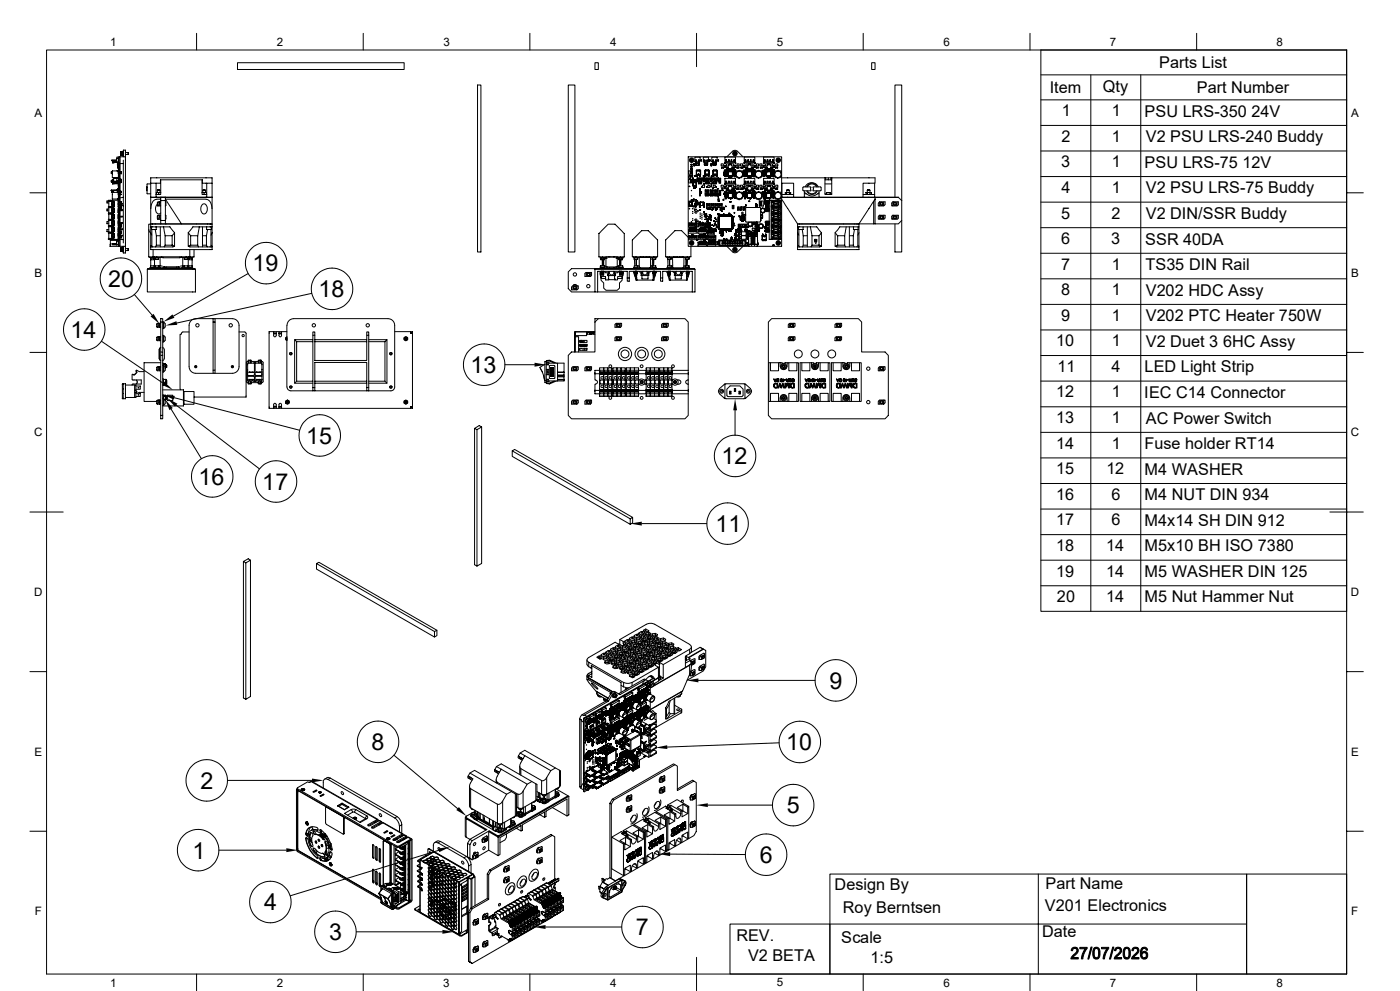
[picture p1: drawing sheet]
<svg xmlns="http://www.w3.org/2000/svg" width="420mm" height="297mm" viewBox="0 0 420 297" stroke-linecap="round" stroke-linejoin="round" font-family="sans-serif">
<defs><g id="words">
<g font-size="7">
<text x="75.7" y="81.4">19</text>
<text x="32.4" y="86">20</text>
<text x="95.5" y="89">18</text>
<text x="21.2" y="101.3">14</text>
<text x="141.1" y="111.8">13</text>
<text x="91.8" y="133">15</text>
<text x="216.4" y="139.2">12</text>
<text x="59.6" y="145.2">16</text>
<text x="78.7" y="146.8">17</text>
<text x="214.6" y="159.4">11</text>
<text x="248.8" y="206.4">9</text>
<text x="111.5" y="224.8">8</text>
<text x="235.9" y="224.8">10</text>
<text x="60.2" y="236.4">2</text>
<text x="236" y="243.8">5</text>
<text x="57.7" y="257.3">1</text>
<text x="227.9" y="258.6">6</text>
<text x="79.3" y="272.8">4</text>
<text x="98.7" y="281.7">3</text>
<text x="190.8" y="280.3">7</text>
</g>
<g font-size="4.9">
<text x="347.7" y="20.4">Parts List</text>
<text x="314.9" y="27.9">Item</text>
<text x="330.8" y="27.4">Qty</text>
<text x="359" y="27.9">Part Number</text>
<text x="318.6" y="34.8">1</text>
<text x="333.5" y="34.8">1</text>
<text x="343.4" y="35">PSU LRS-350 24V</text>
<text x="318.4" y="42.5">2</text>
<text x="333.5" y="42.5">1</text>
<text x="343.7" y="42.6">V2 PSU LRS-240 Buddy</text>
<text x="318.4" y="50.2">3</text>
<text x="333.5" y="50.2">1</text>
<text x="343.4" y="50.3">PSU LRS-75 12V</text>
<text x="318.5" y="57.8">4</text>
<text x="333.5" y="57.8">1</text>
<text x="343.7" y="58">V2 PSU LRS-75 Buddy</text>
<text x="318.4" y="65.5">5</text>
<text x="333.4" y="65.5">2</text>
<text x="343.7" y="65.6">V2 DIN/SSR Buddy</text>
<text x="318.4" y="73.2">6</text>
<text x="333.4" y="73.2">3</text>
<text x="343.5" y="73.3">SSR 40DA</text>
<text x="318.4" y="80.8">7</text>
<text x="333.5" y="80.8">1</text>
<text x="343.6" y="81">TS35 DIN Rail</text>
<text x="318.4" y="88.5">8</text>
<text x="333.5" y="88.5">1</text>
<text x="343.7" y="88.6">V202 HDC Assy</text>
<text x="318.4" y="96.1">9</text>
<text x="333.5" y="96.1">1</text>
<text x="343.7" y="96.3">V202 PTC Heater 750W</text>
<text x="316.9" y="103.8">10</text>
<text x="333.6" y="103.8">1</text>
<text x="343.7" y="104">V2 Duet 3 6HC Assy</text>
<text x="317.2" y="111.5">11</text>
<text x="333.5" y="111.5">4</text>
<text x="343.4" y="111.6">LED Light Strip</text>
<text x="316.9" y="119.1">12</text>
<text x="333.6" y="119.1">1</text>
<text x="343.3" y="119.3">IEC C14 Connector</text>
<text x="316.9" y="126.8">13</text>
<text x="333.6" y="126.8">1</text>
<text x="343.7" y="127">AC Power Switch</text>
<text x="316.9" y="134.5">14</text>
<text x="333.6" y="134.5">1</text>
<text x="343.3" y="134.6">Fuse holder RT14</text>
<text x="316.9" y="142.2">15</text>
<text x="331.9" y="142.2">12</text>
<text x="343.4" y="142.3">M4 WASHER</text>
<text x="316.9" y="149.8">16</text>
<text x="333.4" y="149.8">6</text>
<text x="343.4" y="149.9">M4 NUT DIN 934</text>
<text x="316.9" y="157.5">17</text>
<text x="333.4" y="157.5">6</text>
<text x="343.4" y="157.6">M4x14 SH DIN 912</text>
<text x="316.9" y="165.1">18</text>
<text x="331.9" y="165.1">14</text>
<text x="343.4" y="165.3">M5x10 BH ISO 7380</text>
<text x="316.9" y="172.8">19</text>
<text x="331.9" y="172.8">14</text>
<text x="343.4" y="173">M5 WASHER DIN 125</text>
<text x="317.1" y="180.5">20</text>
<text x="331.8" y="180.5">14</text>
<text x="343.4" y="180.5">M5 Nut Hammer Nut</text>
<text x="250.4" y="266.8">Design By</text>
<text x="313.6" y="266.6">Part Name</text>
<text x="252.8" y="273.5">Roy Berntsen</text>
<text x="313.4" y="273">V201 Electronics</text>
<text x="312.6" y="280.9">Date</text>
<text x="220.9" y="282.1">REV.</text>
<text x="224.4" y="288">V2 BETA</text>
<text x="252.4" y="282.6">Scale</text>
<text x="261.2" y="288.6">1:5</text>
</g>
<g font-size="3.5">
<text x="33" y="13.7">1</text>
<text x="83" y="13.7">2</text>
<text x="133" y="13.7">3</text>
<text x="183" y="13.7">4</text>
<text x="233" y="13.7">5</text>
<text x="283" y="13.7">6</text>
<text x="333" y="13.7">7</text>
<text x="383" y="13.7">8</text>
<text x="10.3" y="35.1">A</text>
<text x="405.3" y="35.1">A</text>
<text x="10.3" y="83">B</text>
<text x="405.3" y="83">B</text>
<text x="10.2" y="130.8">C</text>
<text x="405.2" y="130.8">C</text>
<text x="10.2" y="178.6">D</text>
<text x="405.2" y="178.6">D</text>
<text x="10.3" y="226.4">E</text>
<text x="405.3" y="226.4">E</text>
<text x="10.4" y="274.3">F</text>
<text x="405.4" y="274.3">F</text>
<text x="33" y="295.7">1</text>
<text x="83" y="295.7">2</text>
<text x="133" y="295.7">3</text>
<text x="183" y="295.7">4</text>
<text x="233" y="295.7">5</text>
<text x="283" y="295.7">6</text>
<text x="333" y="295.7">7</text>
<text x="383" y="295.7">8</text>
</g>
</g></defs>
<g fill="none" stroke="#000" stroke-width=".3">
<path d="M14 15h390v276.9h-390zM59 10v5M71.2 18.8h50v2h-50zM109 10v5M159 10v5M178.5 18.8h1v2h-1zM209 10v10M259 10v5M261.5 18.8h1v2h-1zM309 10v5M359 10v5M404 15h-91.7v168.2h91.7"/>
<path d="M143.3 25.5h1v50h-1zM170.5 25.5h2v50h-2zM312.3 22.4h91.7M312.3 29.9h91.7M312.3 37.6h91.7M327.2 22.4v160.8M342.2 22.4v160.8M9 57.8h5M33.4 57.1h.7M33.4 57.1h.1M33.5 48.1l1.5 .1zM33.5 56.9v.2"/>
<path d="M33.6 51.5h-.2v.4l.3 .1M33.6 52.1h.1M33.6 57.4v.2M33.6 54h.1M33.6 54.7h.4M33.6 57.6h.5M33.6 51.4v.1M33.7 53.9v.1M33.7 51.9v1.4l1.6-.1M33.7 54h.4M34 54.7l1.1 .1M34 54.7v.1"/>
<path d="M34 57.2v.2M34 57.4h.1M34 53.8h.1M34 54.7h1.1M34 53.6v.2M34 54.1v.2M34.1 53.9l-.4 .1M34.1 57.4l-.5 .2M34.1 54.1h-.6l-.1 .4 1.7 .1M34.1 53.6l-.1 .2M34.1 54.1l-.1 .2M34.1 57.2l-.1 .2"/>
<path d="M34.2 48.7h1.4M35 48.4h-1.2v.4h.4M35 47.9h-1.5v.2M35 47.5v1.1M35 47.5h.6M35.1 47.5v-.4h.6l-.1 1.6M35.1 56.9h-1.7v.2M35.1 53.5h.6l-.3 1.3h-.3zM35.1 54.3h-1.6v.2h1.6M35.1 54.8h-1.3v.4l1.9-.1v-.3h-.3M35.1 56.9h.3M35.1 56.9v.2"/>
<path d="M35.2 53.3l-1 .1M35.2 49.4l.2 .1zM35.3 51.2h-1.6v.7M35.3 51.2h.3M35.3 57.7h.1M35.3 59.6l.3 .1M35.3 53.3h.3l-.4 .1M35.3 57.1h-.1v.4h.3M35.3 49.7h.4M35.3 50.1v.3M35.3 53.2v.1M35.3 56.5v.3"/>
<path d="M35.3 59.6h.1M35.4 50.4h.2M35.4 57.1h-1.3v.6M35.4 49.4l.1 .3M35.4 57.1h.1M35.4 50.1h.3M35.4 56.8h.1M35.4 53.3h.1M35.4 57.7h-1.7v1.9h1.6M35.4 54.5h.3M35.4 57.6v.1M35.5 55.1v.5"/>
<path d="M35.5 48.9h-.3v.5h.3M35.5 53.5l-1.4-.1-.1 .9M35.5 54v.3M35.5 57.1v.5M35.5 53.4h.1M35.5 49h.2M35.5 49v.3M35.5 48.9v.5M35.5 59.3l.1 .4M35.5 49.1h.2h-.2l.1 1M35.5 48.9l.2 .1zM35.5 48.7h.2l-.2 .2"/>
<path d="M35.5 55.3l.2 .1M35.5 55.1h.2M35.5 55.5h.2h-.2v.6M35.5 56.2h.1M35.5 55.4h.2M35.5 55.1h.1M35.5 49.1v.3M35.5 55.8h.1M35.5 49.4h.1M35.5 49.1h.1M35.5 48.7h.1M35.5 48.9v.1"/>
<path d="M35.5 52.9v.4M35.5 55.3v.5M35.5 56.1l.1 .4M35.6 47.5v1.1h-.6M35.6 48.7l-1.8 .1M35.6 47.5h.1M35.6 53.3h.1M35.6 57.2v.1M35.6 57.4v1.9l-.2-1.6M35.6 51.1h.1M35.6 57.5h.1M35.6 57.4h.1"/>
<path d="M35.6 59.8h.1M35.6 59.8v.2M35.6 59.7v.1M35.6 52.1l.1 .1M35.6 57.5l-.1 .1M35.6 52.3l.1 .4M35.6 51.1l-.3 .1M35.6 58.2l.1 .3M35.6 58.7v1.2M35.6 51.1v.8M35.7 49.4h.1M35.7 55.9h.1"/>
<path d="M35.6 49.6h.1M35.7 49.2h.1M35.6 55.6h.1M35.6 55.7h.1M35.6 52.9v.5M35.6 59.3v.6M35.6 57.4l.1 .7M35.6 58.2h.1M35.6 58.8h.1M35.6 52.4h.1M35.6 52l.1 .1M35.6 49h.1"/>
<path d="M35.6 51.9v.3M35.7 49.8h.1M35.7 49.9h.1M35.7 56.3v.2h-.3M35.7 55.5h-.1M35.7 50.6h-.2l.1 .2 .1-.1-.1 2.2-.2-1.7M35.7 52.2l-.1 .1M35.7 58.5l-.1 .2M35.7 57l-.1 .1M35.7 55.1l-.2 .2M35.7 56h.1M35.7 52.8l-.1 .6"/>
<path d="M35.7 56.8h-.3v.3M35.7 55.2h.1M35.7 56.4h.1M35.7 56.2h.1M35.7 55.3h.1M35.7 53.6h.1M35.7 55.1h.1M35.7 57.9h.1M35.7 56.3h.1M35.7 53.9h.1M35.7 54.1h.1M35.7 56.9h.1"/>
<path d="M35.7 57.7h.1M35.7 51.4h.1M35.7 58.3h.1M35.7 51.6h.1M35.7 54h.1M35.7 53.8h.1M35.7 56.8h.1M35.7 54.7h.1M35.7 54.8h.1M35.7 49.1h.1M35.7 55.1h-.1M35.7 56.1h-.2"/>
<path d="M35.7 57.6l-.5 .1M35.7 52.3l-.1 .1M35.7 51.9l-.1 .1M35.7 54.3h-.3M35.7 50.8l-.1 .2M35.7 58.5h.1M35.7 60h-3.2v.3l1.8 .2v1.3M35.7 52.1l-.1 .1M36 51.9l.4 .2M36 51.4l.4 .2M36 54.3h.4v.2h-.4M36 53.6l.2 .2"/>
<path d="M36 54.1h.2M36 57.2l.2 .2M36 57.7l.2 .2M36 57.9h.2M36 53.9l.4 .1M36 58.4h.2M36 57.4h.2M36 57.4h.4M36 57.6h.4M36 58.3h.2M36 51.6h.4M36 54h.4"/>
<path d="M36 53.8h.2M36 52.1h.4M36 54.7h.3M36 54.8h.2M36 49h1M36 47v26.8h-.3M36.2 54.3h.1M36.2 53.6v.2M36.2 57.2v.2M36.2 57.7v.2M36.2 58.3v.1M36.2 54.7v.1"/>
<path d="M36.3 45.5v1.1M36.3 45.5h.6v1.1M36.3 54.7h.1M36.3 54.7l-.1 .1M36.4 54l-.1 .1M36.4 54v.1M36.4 57.4v.2M36.4 57.4v.1M36.4 57.5v.1M36.4 52v.1M36.4 51.5v.1M36.9 46.5l-.6 .1"/>
<path d="M37 45.3v1.4M37 45.3v1.7h.6M37 45.3v-.3h.6v2M37 47h-1.3v26.8M37 48v24.8M37 59.1l-1 .2M37.6 47v26.8M37.6 45.7h.8M38.4 45.7v.6M38.4 45.7l.1 .1M38.5 45.8l-.1 .5h-.8M44 56l.1 1.2z"/>
<path d="M44.1 57.2l.1 .9h1M45.2 55.1h-1l-.1 .9M45.2 54.9h2.9v-1h12.6v1h2.9M45.2 59.2v3.3M45.3 59.1h18.3M45.3 59.1h3M45.3 59.1l-.1-5.8h18.4v5.8M46.8 54.9v4.2M46.9 58.3h.1M47.2 57h.8M47.2 57l.7-.1 .1 .8M47.2 57v.7"/>
<path d="M47.3 57.7h.3M47.3 57.7h-.4M47.3 57.7h-.4v.6M47.3 57.7h.7M47.5 58.3h.1M47.6 58.3h.1M47.6 57.7v.6M48 57.7h.2M48 57.7h-.4M48.2 53.9v4.4h-1.4M48.2 59.7h-1.2a2.4 2.4 0 0 0-1.7 2.8M49.6 59.1h-1.4v1h1.4"/>
<path d="M49.6 59.2h14M49.6 59.2v7.9h4.8l-4.8-7.4h12.2a2.49 2.49 0 0 1 1.8 2.8M49.6 59.1v.1M60.6 57.7h.3M60.6 53.9v4.4h1.4M60.8 57h.8M60.8 57h.8v.7M60.8 57v.7M60.9 57.7h.3M60.9 57.7h-.3M60.9 57.7h.7M61.1 58.3h.1"/>
<path d="M61.2 58.3h.1M61.2 57.7v.6M61.6 57.7h.3M61.6 57.7h-.4M61.6 57.7h.3v.6M61.8 58.3h.1M61.9 58.3h.1M62 54.9v4.2M63.6 59.1h.1M63.6 59.1v.1M63.6 59.2v3.3M206.5 47h28v26.8h-28z"/>
<path d="M206.7 52.7h.5v.8h-.5zM206.7 52.8v.5M206.8 55.8l.1 .1h-.1M206.8 53.5h.1M206.8 52.7h.1M207 54.3l.3 .1zM207.1 51.7l.2 .1zM207.1 53.5h.1M207.1 52.7h.1M207.1 51.4l.1 .2zM207.1 51.9l.1 .2zM207.1 54l.1 .1z"/>
<path d="M207.1 54.5l.1 .2zM207.1 51.4l.1 .1M207.1 51.9l.1 .1M207.1 54h.1M207.1 54.1h.1M207.1 54.5h.1M207.1 54.7h.1M207.1 51.5l.1 .1M207.1 52l.1 .1M207.1 51.5v.1M207.1 52v.1M207.2 53.5h.1"/>
<path d="M207.2 52.9v.3M207.3 53v.1M207.3 50.3l.3 .2h-.3zM207.3 49.8l.3 .1zM207.3 49.2l.3 .2zM207.3 50.8l.3 .2zM207.3 59.9v.2M207.3 49.2v.2M207.3 49.8v.1M207.3 50.3v.2M207.3 50.8v.2M207.4 54.1h.1"/>
<path d="M207.4 54.6h.1M207.4 52.8h.1M207.4 52.7l.1 .1M207.4 52.7h.1M207.4 52.7v.1M207.4 54.1v.5M207.5 54.5l.2 .1M207.5 54.1h.2v.4h-.2zM207.6 51.5h.1v.4h-.1zM207.6 51.5l-.2 .5 .3-.1v.3h-1.1v-1h1.1v.3M207.6 50.8h.1M207.6 50.3h.1"/>
<path d="M207.6 49.8h.1M207.6 49.2h.1M207.6 52.9l.1-.2v.2M207.6 59.9h-.3l.3 .2M207.6 49.2v.2M207.6 49.8v.1M207.6 50.3v.2M207.6 50.8v.2M207.7 51.5h-.1M207.7 54.1v-.3h-1.2v1h1.2v-.3M207.7 54.1h-.2M207.9 53.6l-.2 .1h.2"/>
<path d="M207.9 53.3l-.2 .2h.2M207.9 54.6v.1M207.9 54.6l.1 .1M207.9 54.7h1v.9M207.9 55.7h.1M207.9 54.6h.1M207.9 55.6h.9M207.9 55.6h1M207.9 54.7v.9M207.9 54.7h1v.9h-1M208.1 56.3h.1M208 59.7l.3 .2-.3-.2v.2"/>
<path d="M208 56.5h.1M208.1 54.6v.1M208.1 55.7h.1M208.1 54.6h.1M208.1 55.6v.2v-.2M208.1 49.1l.3 .1zM208.1 49.2v.5h.3M208.1 49.7h.3M208.2 54h.1M208.2 54.1h.1M208.2 54.6v.1M208.2 55.7h.1"/>
<path d="M208.2 54.6h.1M208.2 55.6v.2v-.2M208.2 56.5h.2M208.3 52.6l.3 .1zM208.3 52.6v.1M208.3 54.5v.1M208.3 55.8h.1M208.3 54.5h.1M208.3 55.7h.1M208.3 54.6h.1M208.3 55.6v.2zM208.4 54.5l-.1 .1"/>
<path d="M208.4 56.3l-.2 .1 .2-.1M208.4 49.2v.5M208.4 54h.1M208.4 54.6l.1 .1M208.4 54.6v.1M208.4 54.1h.1M208.4 55.7h.1M208.4 54.6h.1M208.4 55.6v.2l.1-.2M208.5 56.5h.1M208.5 52.6h.1M208.6 54.6v.1"/>
<path d="M208.6 52.6v.1M208.6 55.7h.1M208.6 54.6h.1M208.6 55.6v.2v-.2M208.6 56.3h.1M208.7 59.8v.1M208.7 59.9h.1M208.7 49.1l.1 .3M208.7 49.1h.1M208.8 54.9h.1M208.7 54h.1M208.7 48.5h-.3v-1.4h1.6v1.4h-.2"/>
<path d="M208.7 48.5h1.1v.3h-1.1zM208.7 48h.3v.2h-.3zM208.7 54.5v.1M208.7 54.1h.1M208.7 55.8h.1M208.7 54.5h.1M208.7 55.7h.1M208.7 54.6h.1M208.7 55.6v.2zM208.7 56v.1M208.7 56.1h.2M208.7 49h1"/>
<path d="M208.8 49l.1 .5zM208.8 59.8l-.1 .1M208.8 49v.5M208.8 59.8v.1M208.8 54.6l.1 .1M208.8 54.6v.1M208.8 54.6h.1M208.8 55.6h.1M208.8 55.7h.1M208.9 51.1v1.3M208.9 51.2l.1 1.1M208.9 51.1h1.3"/>
<path d="M208.9 52.4h.1M208.9 56h.1M208.9 56l-.2 .1M208.9 54.7h-1l.1 1.1-.1-.2M208.9 54.7h.1M208.9 54.7v1.1l-.1-.2M209 52.4l.1 .5zM209 51h.1M209 51h.9M209 51v.1M209.1 52.4h.4M209.1 52.8h.1"/>
<path d="M209.3 51h.1M209.3 53.9l.2 .1zM209.3 53.9h.1M209.4 53.9l-.1 .1M209.4 53.9l.1 .1M209.5 52.4l.1 .2h-.2zM209.5 51h.1M209.5 53.9h-.1M209.5 54.7l.1 .2M209.5 54.7h.1M209.5 48l.2 .2zM209.6 54.5h.8v.6h-.8z"/>
<path d="M209.6 52.4h.3M209.7 49v.5h-1M209.7 49h-1v.5M209.7 49.4h.1M209.7 49.1h.1M209.7 51h.1M209.7 49.1v.3M209.8 56.7v.1M209.8 56.9v.2M209.8 57.2v.1M209.8 58.1v.1M209.8 58.5v.2"/>
<path d="M209.8 57.8h.2zM209.8 57.6l.2 .2M209.8 57.6h.2M209.8 53.9l.2 .1M209.8 54.4h.1M209.8 57.6v.2M209.8 54h.2M209.8 53.9h.2M209.9 58.1l.2 .1zM209.9 56.7l.2 .1zM209.9 56.9l.2 .2zM209.9 57.2l.2 .1z"/>
<path d="M209.9 58.5l.2 .2zM209.9 58.3l.2 .1h-.2M209.9 58.2h.1M209.9 56.8h.1M209.9 57.1h.1M209.9 57.3h.1M209.9 58.7h.1M209.9 56.5l.2 .1zM209.9 53.3h-.8v1.2h2.1v-.8h-.3M209.9 56.6h.1M209.9 56.5v.1M209.9 52.6v-.2l.2 .2"/>
<path d="M209.9 52.6v.3l.2-.1M209.9 52.6h.1M209.9 51h.1M209.9 51l.2 .1M210 56.7v.1M210 56.9v.2M210 57.2v.1M210 58.1v.1M210 58.3v.1M210 58.5v.2M210.1 52.3l-1.2 .1M210.1 51.3v1"/>
<path d="M210.1 52.4h.1M210.1 52.3l.1 .1M210.1 52.6v.2M210.1 52.6h.1M210.1 52.8h.1M210.2 51.1v1.3M210.2 51.2l-1.2 .1M210.2 57.9l.2 .1h-.2M210.2 57.5l.3 .2zM210.2 57.7h.1M210.2 57.5v.2M210.3 48l.1-.1v.3h-.1l.1-.2"/>
<path d="M210.3 48.2h.1M210.3 57.9v.1M210.4 56l.1 .2M210.4 56h.2M210.4 56v.2M210.4 54.5h-.8v.6M210.4 54.5v.6l-.8-.1M210.4 54.7l.1 .2M210.4 54.9h.1M210.4 54.5h.1M210.4 53.9v.1M210.5 53.9l-.1 .1"/>
<path d="M210.7 55.5h.7v.7h-.7zM210.8 56.1h.1M210.9 53.9l.1 .1M210.9 53.3h.3v.2M210.9 53.5h.3M210.9 53.5v-.2h-1v.2h-.8M210.9 53.9v.1M210.9 53.5h-1v.2M210.9 53.7h-1.8M210.9 53.5v.2M211 52.7l.3 .1h-.4zM211 52.7v.1"/>
<path d="M211.2 53.5v.2M211.2 55.2h.1M211.2 55h.1M211.2 48.5h-.2v-1.4h1.6v1.4h-.3M211.2 48.5h1.1v.3h-1.1zM211.2 48h.3v.2h-.3zM211.2 52.7h.1M211.3 52.7v.1M211.3 53.5h.7v-.2h1.1v.2M211.3 53.7h1.8M211.3 49.1l.1 .3M211.4 49l.1 .4z"/>
<path d="M211.5 51.1v1.2M211.5 51.1h1.3l-1.3 .1M211.5 52.4h1.3M211.5 51.1v1.3M211.5 53.9l.1 .1zM211.5 53.9h.1M211.5 52.6h.1M211.5 52.5h.1M211.5 53.9v.1M211.6 52.6v.3l.1-.1M211.6 50.9h.1M211.6 50.9v.2"/>
<path d="M211.6 52.3l-.1 .3M211.6 53.9v.1M211.6 58.1v.6M211.6 58.3l.1 .2M211.6 53.9h-.1M211.7 52.3l.1 .3M211.7 52.6v.2M211.7 51h.8M211.7 52.6h.1M211.7 52.8h.1M211.7 54.7l.1 .2M211.7 54.7h.1"/>
<path d="M211.8 57.4v.2M211.8 57.4l.1 .2zM211.8 54.5h.8v.6h-.8zM211.8 57.1v.2M211.8 57.2h.5M211.8 56.9l.1 .3M211.9 51h.1M211.9 57.4v.2M211.9 56.9h.4v.2h-.4zM211.9 56.9h-.4v1.2h1.1v-1.2h-.3M212 56v.1M212 52.3l.2 .2v-.2"/>
<path d="M212 52.5h.1M212 53.9l.1 .1M212 53.9h.1M212 57.4l.1 .3zM212 56l.2 .1zM212 54.4h.1M212 51h.1M212 48l.3 .2zM212 53.3h-.7v1.2h2.1v-.8h-.3M212 52.1h.1M212.1 53.9v.1M212.1 56h.1"/>
<path d="M212.2 56v.1M212.3 49.1h.1M212.2 48.9v.6h-.9M212.2 48.9v.6M212.2 48.9h-.9v.6M212.2 49.4l-.9 .1M212.2 48.9h-.9v.5M212.3 57.4v.2M212.3 57.4l.1 .2zM212.3 57.1v.2M212.3 49.1l-.1 .3M212.3 51h.1"/>
<path d="M212.3 56.9v.3M212.3 55.5h.7v.7h-.7zM212.4 58.2l.1 .4zM212.4 57.4v.2M212.5 52.6v.3l.1-.1M212.5 50.9h.1M212.5 52.6h.1M212.5 52.3v.3M212.5 58.2l.1 .5h-1M212.6 58.1h-1v.6M212.6 58.1v.6h-1M212.6 58.1l-1 .1"/>
<path d="M212.6 58.3v.2M212.6 53.9v.1M212.6 52.3v.3M212.6 52.6v.2M212.6 52.6h.1M212.6 52.8h.1M212.6 50.9v.2M212.6 52.3l-1.1 .1M212.6 51.2v1.1M212.6 52.3l.2 .1M212.6 53.9l-.1 .1M212.6 54.5h-.8v.6"/>
<path d="M212.6 54.5v.6l-.8-.1M212.6 54.7v.2M212.6 54.5h.1M212.8 51.1v1.3M212.9 48l.1-.1v.4h-.1M212.9 48.2v.1M213 56.1h.1M213 58.3l.1 .2M213 58.3h.1M213 48h-.1l.1 .2M213 58.1v.6M213 53.9l.1 .1"/>
<path d="M213 53.9h.1M213 54h.1M213.1 58.7h.9M213.1 53.3h.3v.2M213.1 53.5h.3M213.1 53.5h-1.1v.2M213.1 53.5v.2M213.1 57.4v.2M213.1 57.4l.2 .2zM213.2 49.1l.3 .1zM213.2 49.2v.5h.3M213.2 49.7h.3"/>
<path d="M213.2 57.1v.2M213.2 57.2h.5M213.2 56.9l.1 .3M213.3 57.4v.2M213.3 56.9h.4v.2h-.4zM213.3 55.8v.2M213.3 55.8h.2M213.3 56.9h-.3v1.2M213.3 55.8h.1M213.4 53.5v.2M213.4 55.3l.1 .1zM213.4 55.1l.1-.2v.2"/>
<path d="M213.4 54.9h.1M213.4 55.3h.1M213.4 57.4l.1 .3zM213.4 55.8l.1 .2M213.5 53.5h.8v-.2h1v.2M213.5 53.7h1.8M213.5 49.2v.5M213.6 52.7l.1 .2h-.3v-.2l.2 .2M213.7 57.4v.2M213.7 57.4l.1 .2zM213.7 56.9h.3v1.2h-1M213.7 53.9l.1 .1z"/>
<path d="M213.7 53.9h.1M213.7 57.1v.2M213.7 53.9v.1M213.7 56.9v.3M213.8 57.4v.2M213.8 58.2l.1 .4zM213.8 48.5h-.3v-1.4h1.6v1.4h-.2M213.8 48.5h1.1v.3h-1.1zM213.8 48l.2 .2zM213.9 49.3h.1M213.9 49h.1M213.9 51.1v1.3"/>
<path d="M213.9 51.2l.1 1.1M213.9 51.1h1.3M213.9 52.4h.1M213.9 48.9h.9v.5h-.9zM213.9 49.4h.1M213.9 56.3l.1 .2v-.2M213.9 56.4h.1M213.9 58.2v.5M214 58.5h.1M214 58.3h.1M214 52.6l.1-.2v.4M214 52.6h.1"/>
<path d="M214 52.5h.1M214 58.1h-1v.6M214 58.1v.6h-1M214 58.1l-.9 .1M214 55.5h.6v.7h-.6zM214 48.9l.1 .5zM214 54.7v.2M214 58.3v.2M214 51h.1M214 52.6v.3l.1-.1M214 51v.1M214 51h1.1"/>
<path d="M214.1 52.8h.1M214.1 52.4h.4M214.2 54h.1M214.2 53.9h.1M214.2 53.9l.1 .1M214.2 51h.1M214.2 54.4h.1M214.3 53.3h-.8v1.2h2.1v-.8h-.3M214.4 58.1v.6M214.4 58.3l.1 .2M214.5 52.4l.1 .2h-.2zM214.4 52.1h.1"/>
<path d="M214.5 56.1h.1M214.5 51h.1M214.5 57.4l.2 .2zM214.5 57.4v.2M214.6 52.4h.3M214.6 48l.2 .2zM214.6 57.2h.5M214.7 56.9h.4v.2h-.4zM214.7 57.4v.2M214.7 51h.1M214.7 53.9v.1M214.8 56h.1"/>
<path d="M214.8 54h.1M214.8 48.9v.5h-.9M214.8 48.9h-.9v.5M214.8 49v.3M214.8 57.4l.1 .3zM214.8 53.9v.1M214.8 54.5l-.1 .5 .1-.4 .1 .5-.9-.1M214.8 53.9l-.1 .1M214.9 52.6l.2-.2v.4M214.9 52.6v.3l.2-.1M214.9 52.6h.1M214.9 54.5h-.9v.6"/>
<path d="M214.9 54.5v.6h-.9M214.9 54.7v.2M214.9 56h.1M215 51h.1M215.1 57.4l.1 .2zM215.1 56.9h.3v1.2h-1v-1.2h.3l-.1 .4M215.1 52.8h.1M215.1 51v.1M215.1 52.3l-1.2 .1M215.1 52.4h.1M215.1 51.3v1M215.1 52.3l.1 .1"/>
<path d="M215.1 57.4v.2M215.1 56.9v.3M215.1 57.1v.2M215.2 58.2l.1 .4zM215.2 51.1v1.3M215.2 51.2l-1.2 .1M215.2 57.4v.2M215.2 56.6l.2 .1h-.2M215.2 53.9l.1 .1M215.3 53.9v.1M215.3 58.2v.5h-.8M215.3 53.5h-1v.2"/>
<path d="M215.3 53.5v.2M215.3 53.3h.3v.2M215.3 53.5h.3M215.3 58.1h-.9v.6M215.3 58.1v.6h-.9M215.3 58.1l-.8 .1M215.3 56.6v.1M215.3 58.3v.2M215.4 48l.2-.1v.3h-.2l.2-.2M215.4 48.2h.2M215.4 58.9l.2 .2v-.2M215.4 59.6v.1"/>
<path d="M215.4 59.1h.2M215.4 59.7h.2M215.6 53.5v.2M215.6 59.6l.1 .1zM215.6 59.6l-.2 .1M215.7 53.4h.5v1h-.5zM215.7 57.1h.5v1h-.5zM215.8 58.1v.5l.4-.1v-.4M215.8 54.4v.5h.4v-.5M215.9 57.2l.1 .1M215.9 54.1h.1M215.9 53.6h.1"/>
<path d="M215.9 57.7h.1M215.9 54.1h.2v.2h-.2zM215.9 53.6h.2v.2h-.2zM215.9 57.7h.2v.3h-.2zM215.9 57.2h.2v.2h-.2zM215.9 57.7l.1 .1M215.9 54.7h.1M215.9 58.3h.1M215.9 53.6l.1 .2zM215.9 54.1l.1 .2zM215.9 54.7l.1 .1zM215.9 57.2l.1 .2z"/>
<path d="M215.9 57.7l.1 .2zM215.9 58.3l.1 .1zM215.9 53.6v.2M215.9 53.7h.1M215.9 54.1v.1M215.9 57.8h.1M216 54.2l-.1 .1M216 57.3l-.1 .1M216 57.8l-.1 .2M216 54.2l.1 .1M216 53.7l.1 .1M216 57.8l.1 .2"/>
<path d="M216 57.3l.1 .1M216 53.6v.1M216 54.1v.1M216 57.7v.1M216.1 57.2l-.1 .1M216.1 54.1h-.1M216.1 53.6h-.1M216.1 57.7h-.1M216.3 55.5h.7v.6h-.7zM216.3 49.1h.7v.6h-.7zM216.5 50.1v.3M216.5 50.4h.5"/>
<path d="M216.6 57.1h.3zM216.6 56.6h.3v.5M216.6 56.6h.3M216.6 56.6v.5M217 56.1h.1M217 49.7h.1M217 59.7l.1 .3h-.1zM217 59.8h.1M217 50.1l.1 .3zM217 50.1h-.5v.3M217.1 58h.2l-.2 .2M217.1 51.9l.2-.3-.2 .3h.2"/>
<path d="M217.1 51.6h.2M217.1 52.4h.2l-.2 .2M217.1 60h.1M217.3 58l-.2 .3 .2-.1M217.3 58h.1M217.3 52.3v.1M217.3 52.3h-.2v.4l.2-.1M217.3 51.3l.1 .1M217.3 51.3h.2M217.3 51.3v.1M217.3 58.6v.3l.2-.3M217.3 56.5h.3v-.6h-.3v.7l.3-.1"/>
<path d="M217.3 49.6h.3v.5h-.3M217.3 56h.3M217.3 58.9h.2M217.3 51l.1 .1M217.3 57.7l.1 .1M217.3 57.4l.1 .1M217.3 57.7h.2M217.3 57.4h.2M217.3 51h.2M217.3 51v.1M217.3 57.4v.1M217.3 57.7v.1"/>
<path d="M217.4 55.3l.2 .1zM217.4 55.1l.2 .2M217.4 55.1h.2M217.4 57.9l.1 .1zM217.4 51.5h.3l-.2 .1M217.4 51.8l.1 .1zM217.4 49h.2M217.4 48.7l.2 .2M217.4 48.7h.2M217.4 58.2l.1 .1zM217.4 52.2h.2v.3h-.2l.2-.3M217.4 51.5h.1"/>
<path d="M217.4 48.7v.2M217.4 55.1v.2M217.4 52.5h.2M217.5 52.7l.3 .2h-.3zM217.5 57.9h.2M217.5 58.2h.2M217.5 51.8h.2M217.6 59.3v-.2h.3v.2M217.6 59.4v.2h.3v-.2M217.6 59.4h.1M217.6 52.7v.2M217.6 59.3h.1"/>
<path d="M217.6 59.6v-.2l.2 .2M217.6 59.1v.2l.2-.2M217.6 49.6l-.3-.1v.7l.3-.1M217.7 58.9v.1M217.7 58.5v.1M217.7 58.6h.1M217.7 59h.1M217.7 57.9l-.2 .1M217.7 57.9v.1M217.7 51.8l-.2 .1M217.7 51.8v.1M217.7 58.2l-.2 .1"/>
<path d="M217.7 58.2v.2M217.7 48.4h-.2v-1.3h3.1v1.3h-.2M217.7 47.9h.3v.2h-.3zM217.7 48.4v.4h2.7v-.4M217.7 54.8h-.2v-1.3h3.1v1.3h-.2M217.7 54.3h.3v.2h-.3zM217.7 54.8v.4h2.7v-.4M217.7 51.5h.1M217.7 52.6h.1M217.7 48.4h2.7M217.7 54.8h2.7M217.8 57.2h.1"/>
<path d="M217.8 50.8h.1M217.8 57.2l.1 .2M217.8 51.5l-.1 .1M217.8 52.5h-.1M217.8 52.1v.1M217.8 52.7h.1M217.8 52.2h.1M217.8 50.8l.1 .1M217.8 58.9h.1M217.8 58.9l-.1 .1M217.8 58.5h.1M217.8 58.5l-.1 .1"/>
<path d="M217.8 52.7v.2M217.8 59.4h.1M217.8 59.3h.1M217.9 50.8l-.1 .1M217.9 51.1l-.1 .2h.3M217.9 57.5v.2M217.9 52.5h-.1h.1M217.9 52.1h.1M217.9 52.1l-.1 .1M217.9 50.1l.1 .3zM217.9 56.8h.1M217.9 57.2l-.1 .2"/>
<path d="M217.9 57.7h.2M217.9 52.6h.1M217.9 55.5h.7v.6h-.7zM217.9 49.1h.7v.6h-.7zM218 56.5h.4M218 50.1h.4M218.1 51.1l-.2 .2M218.1 57.5v.2zM218.1 57.5l-.2 .2M218.1 57l.2 .1M218.1 50.6h.1M218.1 57h.1"/>
<path d="M218.1 58h.3M218.1 58h.3zM218.1 58.9h.3zM218.1 58.2h.3zM218.1 58.8h.3zM218.1 58.3h.3zM218.1 58.6h.3zM218.1 58.5h.3zM218.1 51.6h.3M218.1 51.6h.3zM218.1 52.5h.3zM218.1 51.7h.3z"/>
<path d="M218.1 51.9h.3zM218.1 52.2h.3zM218.1 52h.3zM218.1 51.6v.2M218.1 58v.1M218.1 58.2v.2M218.1 58.5v.2M218.1 51.9h.3M218.1 52.2h.3M218.1 58.8h.3M218.1 50.6l.2 .1M218.3 57l-.2 .1"/>
<path d="M218.3 50.6l-.2 .1M218.3 51.6v.2M218.3 51.9v.2M218.3 52.2v.1M218.3 52.4v.2M218.3 52.7h.1M218.3 58v.1M218.3 58.2v.2M218.3 58.5v.2M218.3 58.8v.2M218.3 59.1h.1M218.4 57.9v1.2h-.3l.3 .1"/>
<path d="M218.4 58v1.2M218.4 58.8l-.3 .2M218.4 51.4h.1M218.4 52.7v.1M218.4 51.6v1.1M218.4 51.4v1.3h-.3h.3M218.4 51.9l-.3 .2M218.4 52.4h-.3l.3 .2M218.4 52.2l-.3 .1M218.4 57.9h.1M218.4 51.5h.1M218.4 52.8h1.3"/>
<path d="M218.4 59.2h.1M218.4 57.8h.1M218.4 57.8v.2M218.4 59.2l.1 .2 .4-.1M218.4 59.2l1.3 .1M218.4 59.1h.1M218.4 51.4v.1M218.4 57.8v.1M218.4 56.5v.3h-.4v-.3l-.1 .3M218.4 56.5l.1 .3M218.4 50.1v.3h-.4M218.4 50.1v.3"/>
<path d="M218.4 56.8h.1M218.5 51.4v-.2h.4v.2M218.5 52.8v.2l.4-.1M218.5 52.9h.4M218.5 57.7h.4M218.5 51.4h.4M218.5 59.3h.4M218.6 56.1h.1M218.6 49.7h.1M218.6 58h.1M218.6 51.6h.1M218.5 57.6l.1 .2z"/>
<path d="M218.5 57.8l1.3 .1M218.5 59.2v.2zM218.5 51.2l.1 .2zM218.5 51.4l1.2 .1M218.5 52.8v.2zM218.5 47.9h.3v.2h-.3zM218.5 54.3h.3v.2h-.3zM218.5 51.4h.2M218.5 57.8h.2M218.5 52.9h.2M218.6 50.6l.1 .2zM218.6 57.6l.1 .2z"/>
<path d="M218.6 59.2v.2zM218.6 51.2l.1 .2zM218.6 52.8v.2zM218.7 57l-.1 .1 .3-.1v.1M218.7 50.6h.2M218.7 49.3l.2 .1zM218.7 49.1l.2 .2M218.7 49.1h.2M218.9 55.8h.1M218.7 55.5l.2 .3M218.7 55.5h.2M218.7 57.6l.1 .2z"/>
<path d="M218.7 59.2v.2zM218.7 51.2l.1 .2zM218.7 52.8v.2zM218.7 49.1v.2M218.7 55.5v.3M218.7 51.4h1.1M218.7 57.8h1M218.7 52.9h.2M218.8 57.6v.2zM218.8 59.2v.2zM218.8 51.2v.2zM218.8 52.8v.2z"/>
<path d="M218.9 50.6l-.2 .2M218.9 50.6v.2M218.9 57l-.2 .1M218.9 57.8v-.2h-.4l-.1 .3M218.9 59.3h.3M218.9 52.8v.1M219 57.8v-.2l.2 .2M219 51.4v-.2l.2 .2M219 52.8v.2l.2-.1M219 52.9h.2M219 57.7h.2M219 51.4h.2"/>
<path d="M219 59.3h.2M219 57.6v.2zM219 51.2v.2zM219.1 59.2v.2zM219.1 52.8v.2zM219.1 59.6v.1M219.1 57.6v.2zM219.1 59.2l.1 .2zM219.1 51.2v.2zM219.2 53h.1M219.2 53.3h.1M219.2 59.6h.1"/>
<path d="M219.2 55.8h.2zM219.2 55.5l.2 .3M219.2 55.5h.2M219.2 49.3l.2 .1zM219.2 49.1l.2 .2M219.2 49.1h.2M219.2 57v.1M219.2 59.3l.1 .1M219.2 52.8v.1M219.2 57h.1M219.2 49.1v.2M219.2 55.5v.3"/>
<path d="M219.2 53.2h.1M219.2 50.6v.2M219.2 59.6v.1M219.2 50.8h.3M219.2 57.1h.3M219.3 53.2l-.1 .1M219.3 53.2v.1M219.3 57.6l.2 .2M219.3 51.2l.2 .2M219.3 52.9h.2M219.3 57.7h.2M219.3 51.4h.2"/>
<path d="M219.3 59.3h.2M219.3 47.9l.2 .2zM219.3 54.3l.2 .2zM219.3 57.6v.2zM219.3 59.3l.1 .1M219.3 51.2v.2zM219.3 52.9v.1M219.3 59.3v.1M219.4 52.8v.2M219.4 51.2v.2M219.4 57.6v.2M219.4 57.6v.2z"/>
<path d="M219.4 59.2l.1 .2zM219.4 51.2v.2zM219.5 49.1h.6v.6h-.6zM219.5 55.5h.6v.6h-.6zM219.5 50.6v.2zM219.5 50.6l-.3 .2M219.5 57h.1M219.5 57l-.3 .1M219.5 52.8v.2zM219.5 52.8v.1M219.5 52.9l-.2 .1M219.5 59.3l-.2 .1"/>
<path d="M219.6 59.2v.2M219.6 59.2l-.1 .1M219.6 52.8v.2M219.6 52.9h.1M219.6 56.8h.1M219.6 57.7h.1M219.6 51.2h.1M219.6 51.4h.1M219.6 57.6h.1M219.6 59.3h.1M219.6 59.4h.1M219.6 53h.1"/>
<path d="M219.6 57.6v.2zM219.6 51.2v.2zM219.6 52.8v.1M219.6 52.9v.1M219.6 59.3v.1M219.7 56.5l-.1 .3M219.7 50.1v.3M219.7 52.7h.1M219.7 50.4h.4M219.7 50.7l.2 .1zM219.7 57.1l.2 .1zM219.7 57.9v1.3"/>
<path d="M219.7 59.2l-.1 .1M219.7 51.5v1.2M219.7 57.2h.1M219.7 50.8h.1M219.7 50.7v.1M219.7 51.4l.1 1.4M219.7 57.1v.1M219.7 57.8l.1 1.4M219.7 57.8l.1 .1M219.8 59.2h-.2M219.8 59.1h.1M219.8 58.3h.2z"/>
<path d="M219.8 58.8h.2M219.8 58.8h.1M219.8 52.8h-.2M219.8 52.7h.1M219.8 51.6h.2zM219.8 51.9h.1M219.8 51.9h.2M219.8 52.4h.1M219.8 51.9h.2zM219.8 52.2h.2M219.8 52.2h.1M219.8 59.1l-.1 .1"/>
<path d="M219.8 45.3l.7-.3 .6 .3M219.8 59.1h.2h-.2M219.8 58.8l.2 .1zM219.8 58.5l.2 .1zM219.8 52.7h.2h-.2M219.8 52.4l.2 .2h-.2M219.8 52.5h.2zM219.8 52.4l.2 .1zM219.8 58h.2M219.8 58.2h.2M219.8 58.6h.2M219.8 58.3h.2"/>
<path d="M219.8 58.8l.2 .2M219.8 51.9l.2 .2M219.8 51.6h.2M219.8 58.9h.2M219.8 45.3l-1.7 1.7M219.8 58.5h.2M219.8 52.2l.2 .1M219.8 51.7h.2M219.8 52h.2M219.8 58l.2 .1M219.8 58.9l.2 .1M219.8 58.3l.2 .1"/>
<path d="M219.8 58.6l.2 .1M219.8 51.7l.2 .1M219.8 52l.2 .1M219.8 51.6v.2M219.8 51.9v.2M219.8 52.2v.1M219.8 52.4v.2M219.8 58v.1M219.8 58.2v.2M219.8 58.5v.2M219.8 58.8v.2M219.9 51.1l.1 .2z"/>
<path d="M219.9 57.5l.1 .2zM220 51.1h.2M220 57.5h.2M220 51.6v.2M220 58v.1M220 58.2v.2M220 58.5v.2M220.1 49.7h.1M220.1 56.1h.1M220.1 50.7l.2 .1zM220.1 50.8h.1M220.1 50.7v.1"/>
<path d="M220.1 57.1l.2 .1zM220.1 57.2h.1M220.1 57.1v.1M220.1 56.5h-.4v.3h.4v-.3l.1 .3M220.1 50.1l.1 .3zM220.1 50.1h-.4v.3M220.1 56.8h.1M220.1 47.9l.2 .2zM220.1 54.3l.2 .2zM220.2 51.1l-.2 .2M220.2 51.1v.2M220.2 57.5l-.2 .2"/>
<path d="M220.2 57.5v.2M220.3 58.2v.1M220.3 51.8v.1M220.3 57.9v.1M220.3 51.5v.1M220.3 58.4h.1M220.3 51.5h.1M220.3 51.5h.2l-.2 .1M220.3 58.5v.2M220.3 52.5v.2M220.3 52.2v.1M220.3 58.9v.2"/>
<path d="M220.3 59.1h.2M220.3 57.9h.2M220.3 58.2h.2M220.3 58.7h.2M220.3 52.7h.2M220.3 52.3h.2M220.3 51.8h.2M220.5 57.5l.1 .1zM220.5 57.3l.1 .1zM220.5 57.4h.1M220.5 57.3v.1M220.5 57.5v.1"/>
<path d="M220.5 57.6h.1M220.5 50.9l.1 .1zM220.5 50.9v.1M220.5 51h.1M220.5 51.1l.1 .1zM220.5 55.9l.3 .1v.5l-.3 .1zM220.5 50.1h.3v-.6h-.3v.7l.3-.1M220.5 56h.3M220.5 56.6h.3M220.5 51.2h.1M220.5 51.1v.1M220.5 49.6h.3"/>
<path d="M220.5 58.2l-.2 .1M220.5 58.2v.2M220.5 58.5l.1 .2zM220.5 58.5l-.2 .2M220.5 51.8l-.2 .1M220.5 51.8v.1M220.5 52.5l.1 .2zM220.5 52.5l-.2 .2M220.5 52.2l.1 .1zM220.5 52.2l-.2 .1M220.5 58.9l.1 .2zM220.5 58.9l-.2 .2"/>
<path d="M220.5 57.9l-.2 .1M220.5 57.9v.1M220.5 59.2l.1 .2h-.3v-.2l.2 .2M220.5 52.8l.1 .2h-.3v-.2l.2 .2M220.5 51.5h.1M220.6 49h.1M220.6 48.7l.1 .2M220.6 48.7h.1M220.6 55.3l.1 .1zM220.6 55.1l.1 .2M220.6 55.1h.1M220.6 51.5l-.1 .1"/>
<path d="M220.6 48.7v.2M220.6 55.1v.2M220.7 57.3v.1M220.7 57.5v.1M220.7 50.9v.1M220.7 51.1v.1M220.7 57.7v1.6l.4 .3h1.3l.4-.3v-1.6M220.8 52.4l.3 .6 .6 .4 .2-.1M220.8 58.8l.9 1.1 .2-.3M220.8 56.5v.1M220.8 51.2h1.9M220.8 57.6h1.9"/>
<path d="M220.8 51.3h.1M220.8 57.7h.1M221.1 50.1v.3zM221.1 56.8h.1M221.1 55.5h.6v.6h-.6zM221.1 49.1h.6v.6h-.6zM221.1 56.5h.5M221.1 50.1h.5M221.2 45.3l1.7 1.7M221.6 56.5v.3h-.5v-.3v.3M221.6 56.5l.1 .3M221.6 50.1v.3h-.5"/>
<path d="M221.6 50.1v.3M221.6 56.8h.1M221.7 56.1h.1M221.7 49.7h.1M221.9 51.2l-.2-.1-.6 .4-.3 .6M221.9 57.6l-.2-.2-.6 .5-.3 .6M221.9 51.2l.6 .3 .3 .6M221.9 57.6l.6 .3 .3 .6M222.1 55.5h.7v.6h-.7zM222.1 49.1h.7v.6h-.7zM222.2 56.8h.1M222.3 56.5l-.1 .3"/>
<path d="M222.3 50.1v.3M222.3 50.4h.5M222.8 56.1h.1M222.8 49.7h.1M222.7 51.3h.1M222.7 57.7h.1M222.8 51.3v1.6l-.4 .4h-1.3l-.4-.4v-1.6M222.8 52.4l-.3 .6-.6 .3M222.8 58.8l-.3 .6-.6 .2M222.8 56.5h-.5v.3h.5v-.3l.1 .3M222.8 50.1l.1 .3zM222.8 50.1h-.5v.3"/>
<path d="M222.8 56.8h.1M222.9 52.7l.2-.3-.2 .3h.2M222.9 51.9l.2-.3-.2 .3h.2M222.9 58h.2l-.2 .2M222.9 51.6h.2M223.1 58l-.2 .3 .2-.1M223.1 58h.1M223.1 57.7l.2 .1M223.1 57.4l.2 .1M223.1 57.4h.1M223.1 51l.2 .1M223.1 51.3l.2 .1"/>
<path d="M223.1 57.7h.1M223.1 51.3h.1M223.1 51h.1M223.1 57.4l.1 .1M223.1 57.7l.1 .1M223.1 51.3l.1 .1M223.1 51l.1 .1M223.1 58.6v.3l.2-.3M223.1 49.6h.3v.5h-.3M223.1 56.5h.3v-.6h-.3v.7l.3-.1M223.1 56h.3M223.1 58.9h.2"/>
<path d="M223.2 52.2h.2v.3h-.2l.2-.3M223.2 52.5h.2M223.2 51.5h.3l-.2 .1M223.2 49h.2M223.2 48.7l.2 .2M223.2 48.7h.2M223.2 57.9l.1 .1zM223.2 58.2l.1 .1zM223.2 51.8l.1 .1zM223.2 55.3l.2 .1zM223.2 55.1l.2 .2M223.2 55.1h.2"/>
<path d="M223.2 48.7v.2M223.2 55.1v.2M223.2 51.5h.1M223.3 51v.1M223.3 51.3v.1M223.3 57.4v.1M223.3 57.7v.1M223.3 52.7l.3 .2zM223.3 57.9h.2M223.3 58.2h.2M223.3 51.8h.2M223.4 59.1v.2"/>
<path d="M223.4 59.4v.2M223.4 59.3h.1M223.4 49.6l-.3-.1v.7l.3-.1M223.5 58.5v.1M223.5 58.9v.1M223.5 58.6h.1M223.5 59h.1M223.5 57.9l-.2 .1M223.5 57.9v.1M223.5 58.2l-.2 .1M223.5 58.2v.2M223.5 51.8l-.2 .1"/>
<path d="M223.5 51.8v.1M223.5 48.4h-.2v-1.3h3.1v1.3h-.2M223.5 48.4v.4h2.7v-.4M223.5 54.8h-.2v-1.3h3.1v1.3h-.2M223.5 54.8v.4h2.7v-.4M223.5 51.5h.1M223.5 48.4h2.7M223.5 54.8h2.7M223.6 51.5l-.1 .1M223.6 52.1v.1M223.6 52.5v.1M223.6 47.9l.2 .2z"/>
<path d="M223.6 54.3l.2 .2zM223.6 52.7h.1M223.6 57.2h.1M223.6 57.2l.2 .2M223.6 50.8l.2 .1M223.6 50.8h.1M223.6 52.2h.1M223.6 52.6h.1M223.6 59.1l-.2 .2 .3-.2-.1 .2M223.6 58.5h.1M223.6 58.5l-.1 .1M223.6 58.9h.1"/>
<path d="M223.6 58.9l-.1 .1M223.6 52.7v.2M223.6 59.4l.1 .2-.3-.2 .2 .2M223.7 52.1h.1M223.7 52.5h.1M223.7 51.1l-.1 .2h.3M223.7 57.5v.2M223.7 50.1l.1 .3zM223.7 56.8h.1M223.7 57.7h.2M223.8 49.1h.6v.6h-.6zM223.8 55.5h.6v.6h-.6z"/>
<path d="M223.8 56.5h.4M223.8 50.1h.4M223.9 51.1l-.2 .2M223.9 57.5v.2zM223.9 57.5l-.2 .2M223.9 58h.3M223.9 58h.3zM223.9 58.9h.3zM223.9 58.2h.3zM223.9 58.8h.3zM223.9 58.3h.3zM223.9 58.6h.3z"/>
<path d="M223.9 58.5h.3zM223.9 51.6h.3M223.9 51.6h.3zM223.9 52.5h.3zM223.9 51.7h.3zM223.9 51.9h.3zM223.9 52.2h.3zM223.9 52h.3zM223.9 51.6v.2M223.9 58v.1M223.9 58.2v.2M223.9 58.5v.2"/>
<path d="M223.9 51.9h.3M223.9 52.2h.3M223.9 58.8h.3M224 50.6h.1M224 50.6l.2 .1M224 50.6v.1M224 57h.1M224 57l.2 .1M224 57v.1M224.1 51.6v.2M224.1 51.9v.2M224.1 52.2v.1"/>
<path d="M224.1 52.4v.2M224.1 52.7h.1M224.1 58v.1M224.1 58.2v.2M224.1 58.5v.2M224.1 58.8v.2M224.1 59.1h.1M224.2 58v1.2M224.2 58.8l-.3 .2M224.2 51.4h.1M224.2 51.6v1.2h1.4M224.2 51.9l-.3 .2"/>
<path d="M224.2 52.4h-.3l.3 .2M224.2 52.2l-.3 .1M224.2 51.5h.1M224.2 57.8h.1M224.2 57.8v.2M224.2 57.8v1.3h-.3l.3 .1M224.2 59.2l.1 .2M224.2 51.4v1.3h-.3h.3M224.2 59.1h.1M224.2 59.2h.1M224.2 51.4v.1M224.2 50.1v.3h-.4"/>
<path d="M224.2 50.1v.3M224.2 56.5v.3h-.4l-.1-.3v.3M224.2 56.5l.1 .3M224.2 56.8h.1M224.4 58h.1M224.4 51.6h.1M224.3 57.8l-.1 .1M224.3 52.9h.1M224.3 57.7h.1M224.3 51.2h.1M224.3 51.4h.1M224.3 57.6h.1"/>
<path d="M224.3 59.3h.1M224.3 51.2v.2M224.3 57.6v.2M224.3 59.4h.1M224.3 53h.1M224.4 49.7h.1M224.4 56.1h.1M224.3 57.8l1.2 .1M224.3 59.3l.1 .1M224.3 51.4l1.2 .1M224.3 52.9v.1M224.3 51.4h1.3"/>
<path d="M224.3 47.9h.3v.2h-.3zM224.3 54.3h.3v.2h-.3zM224.3 57.8h1.2M224.3 59.3v.1M224.3 52.9h.2M224.4 50.6l.1 .2zM224.4 57.6v.2zM224.4 59.3l.3 .1M224.4 51.2v.2zM224.4 52.9v.1M224.4 59.3v.1M224.5 50.6h.2"/>
<path d="M224.5 52.8l.2 .2M224.5 52.9h.2M224.5 57.7h.2M224.5 51.4h.2M224.5 59.3h.2M224.5 49.3l.2 .1zM224.5 49.1l.2 .2M224.5 49.1h.2M224.7 55.8h.1M224.5 55.5l.2 .3M224.5 55.5h.2M224.5 57.6v.2z"/>
<path d="M224.5 59.2v.2zM224.5 51.2v.2zM224.5 52.8v.2zM224.5 49.1v.2M224.5 55.5v.3M224.6 57.6v.2M224.6 59.4v-.2l.1 .2M224.6 51.2v.2M224.6 52.8v.2M224.7 57l-.2 .1M224.7 50.6l-.2 .2M224.7 50.6v.2"/>
<path d="M224.7 57l-.3 .1 .1-.1M224.7 57v.1M224.7 57.6v.2zM224.7 59.3l.3 .1M224.7 51.2v.2zM224.7 52.9v.1M224.7 51.2l-.2 .2M224.7 57.6l-.2 .2M224.7 59.3v.1M224.8 52.8l.2 .2M224.8 52.9h.2M224.8 57.7h.2"/>
<path d="M224.8 51.4h.2M224.8 59.3h.2M224.8 57.6v.2zM224.8 51.2v.2zM224.9 59.2v.2zM224.9 52.8v.2zM224.9 57.6v.2M224.9 59.4v-.2l.1 .2M224.9 51.2v.2M224.9 52.8v.2M225 53.2v.1M225 49.3l.2 .1z"/>
<path d="M225 49.1l.2 .2M225 49.1h.2M225 55.8h.2zM225 55.5l.2 .3M225 55.5h.2M225 59.7h.1M225 57.6v.2zM225 59.3h.3M225 51.2v.2zM225 52.9v.1M225 51.2l-.2 .2M225 57.6l-.2 .2"/>
<path d="M225 49.1v.2M225 55.5v.3M225 59.3v.1M225 53.2h.1M225 50.6v.2M225 57v.1M225 50.8h.3M225 57.1h.3M225 59.6h.2M225.1 57.8v-.2l.2 .2M225.1 51.4v-.2l.2 .2M225.1 52.8v.2l.2-.1"/>
<path d="M225.1 52.9h.2M225.1 57.7h.2M225.1 51.4h.2M225.1 59.3h.2M225.1 53.2l-.1 .1M225.1 53.2v.1M225.1 47.9l.2 .2zM225.1 54.3l.2 .2zM225.1 57.6v.2zM225.1 59.2l.1 .2zM225.1 51.2v.2zM225.2 59.6l-.2 .1"/>
<path d="M225.2 59.6v.1M225.2 52.8v.2zM225.2 57.6v.2zM225.2 59.2l.1 .2zM225.2 51.2v.2zM225.3 49.1h.6v.6h-.6zM225.3 55.5h.6v.6h-.6zM225.3 50.6v.2zM225.3 50.6l-.3 .2M225.3 57h.1M225.3 57l-.3 .1M225.3 52.8v.2z"/>
<path d="M225.3 59.3h.1M225.3 52.8v.1M225.4 57.8v-.2v.2M225.4 51.4v-.2v.2M225.4 52.8v.1M225.4 52.9h.1M225.4 56.8h.1M225.4 57.7h.1M225.4 51.4h.1M225.4 59.3h.1M225.5 50.1v.3M225.5 56.5l-.1 .3"/>
<path d="M225.5 52.7h.1M225.5 57.9h.1M225.5 50.4h.4M225.5 57.1l.1 .1M225.5 57.9v1.3M225.5 59.2l-.1 .1M225.5 51.5v1.2M225.5 50.7l.1 .1M225.5 51.4l.1 1.4M225.5 57.8v1.4M225.5 57.8l.1 .1M225.6 50.7l.1 .1z"/>
<path d="M225.6 59.2h-1.4M225.6 59.1h.1M225.6 58.8l.2 .2M225.6 58.8h.2M225.6 52.8l-.2 .1M225.6 52.7h.1M225.6 51.9l.2 .2M225.6 51.9h.2M225.6 52.4v.2M225.6 52.2l.2 .1M225.6 52.2h.2M225.6 59.1l-.1 .1"/>
<path d="M225.6 57.1l.1 .1zM225.6 59.1h.2h-.2M225.6 58.8h.1M225.6 58.3h.1M225.6 58.5h.1M225.6 52.7h.2h-.2M225.6 51.6h.1M225.6 52.4l.2 .2h-.2M225.6 52.5h.1M225.6 51.9h.1M225.6 58h.2M225.6 58.2h.2"/>
<path d="M225.6 58.6h.2M225.6 58.3h.2M225.6 51.6h.2M225.6 58.9h.2M225.6 58.5h.2M225.6 51.7h.2M225.6 52h.2M225.7 57.1v.1M225.7 50.7v.1M225.7 57.5v.2M225.7 51.1v.2M225.8 58h-.2l.2 .1"/>
<path d="M225.8 58.2h-.2l.2 .2M225.8 58.5h-.2l.2 .2M225.8 51.6h-.2l.2 .2M225.8 51.6v.2M225.8 58v.1M225.8 58.2v.2M225.8 58.5v.2M225.8 51.1h.2M225.8 57.5h.2M225.9 49.7h.1M225.9 56.1h.1M225.9 57.1v.1"/>
<path d="M225.9 50.1l.1 .3zM225.9 50.1h-.4v.3M225.9 56.5h-.4v.3h.4v-.3l.1 .3M225.9 56.8h.1M225.9 47.9l.2 .2zM225.9 54.3l.2 .2zM225.9 50.7v.1M226 57.5l-.2 .2M226 57.5v.2M226 51.1l-.2 .2M226 51.1v.2M226.1 58.2v.1z"/>
<path d="M226.1 51.5h.2l-.2 .1M226.1 57.9v.1zM226.1 51.8v.1zM226.1 59.2l.2 .2zM226.1 52.8l.2 .2zM226.1 51.5h.1M226.1 57.1v.1M226.1 50.7v.1M226.1 58.5v.2M226.1 52.5v.2M226.1 52.2v.1M226.1 58.9v.2"/>
<path d="M226.1 59.1h.2M226.1 57.9h.2M226.1 58.2h.2M226.1 52.8v.2M226.1 59.2v.2M226.1 58.7h.2M226.1 52.7h.2M226.1 52.3h.2M226.1 51.8h.2M226.3 50.1h.3v-.6h-.3v.7l.3-.1M226.3 55.9l.3 .1v.5l-.3 .1zM226.3 56h.3"/>
<path d="M226.3 56.6h.3M226.3 49.6h.3M226.3 57.3v.1M226.3 51.1v.1M226.3 57.5v.1M226.3 58.5l.1 .2zM226.3 58.5l-.2 .2M226.3 52.5l.1 .2zM226.3 52.5l-.2 .2M226.3 52.2l.1 .1zM226.3 52.2l-.2 .1M226.3 58.2l-.2 .1"/>
<path d="M226.3 58.2v.2M226.3 57.9l-.2 .1M226.3 57.9v.1M226.3 51.8l-.2 .1M226.3 51.8v.1M226.3 58.9l.1 .2zM226.3 58.9l-.2 .2M226.3 51.5h.1M226.3 52.8h.1M226.3 59.2h.1M226.3 50.9v.1M226.4 51.5l-.1 .1"/>
<path d="M226.4 49h.1M226.4 48.7l.1 .2M226.4 48.7h.1M226.4 55.3l.1 .1zM226.4 55.1l.1 .2M226.4 55.1h.1M226.4 48.7v.2M226.4 52.8v.2M226.4 55.1v.2M226.4 59.2v.2M226.5 57.3v.1M226.5 51.1v.1"/>
<path d="M226.5 57.5v.1M226.5 50.9v.1M226.6 58.8l.9 1.1 .8-.5 .3-.6M226.6 58.5l.3-.6 .6-.5 .8 .5 .3 .6M226.6 52.4l.3 .6 .6 .4 .8-.4 .3-.6M226.6 52.1l.3-.6 .6-.4 .8 .4 .3 .6M226.6 56.5v.1M226.6 57.7h.1M226.6 51.3h.1M226.6 51.2h1.9M226.6 57.6h1.9M226.9 50.1v.3z"/>
<path d="M226.9 56.8h.1M226.9 55.5h.6v.6h-.6zM226.9 49.1h.6v.6h-.6zM226.9 56.5h.5M226.9 50.1h.5M227.4 56.5v.3h-.5v-.3v.3M227.4 56.5l.1 .3M227.4 50.1v.3h-.5M227.4 50.1v.3M227.4 56.8h.1M227.5 56.1h.1M227.5 49.7h.1"/>
<path d="M227.9 49.1h.7v.6h-.7zM227.9 55.5h.7v.6h-.7zM228 56.8h.1M228.1 50.1v.3M228.1 56.5l-.1 .3M228.1 50.4h.5M228.6 49.7h.1M228.6 56.1h.1M228.5 57.7l.1 1.6-.4 .3h-1.3l-.4-.3v-1.6M228.5 51.3l.1 1.6-.4 .4h-1.3l-.4-.4v-1.6M228.6 50.1l.1 .3zM228.6 50.1h-.5v.3"/>
<path d="M228.6 56.5h-.5v.3h.5v-.3l.1 .3M228.6 56.8h.1M228.7 51.9l.2-.3-.2 .3h.2M228.7 58h.2l-.2 .2M228.7 51.6h.2M228.7 52.4l.2 .2zM228.7 52.7h.2M228.7 52.4h.2M228.9 58l-.2 .3 .2-.1M228.9 52.6v.1M228.9 58h.1M228.9 58.6v.3l.2-.3"/>
<path d="M228.9 56.5h.3v-.6h-.3v.7l.3-.1M228.9 49.6h.3v.5h-.3M228.9 56h.3M228.9 51v.1M228.9 51.3v.1M228.9 57.4v.1M228.9 57.7v.1M228.9 58.9h.2M229 55.3l.2 .1zM229 55.1l.2 .2M229 55.1h.2M229 49h.2"/>
<path d="M229 48.7l.2 .2M229 48.7h.2M229 52.2l.2 .3v-.3M229 48.7v.2M229 55.1v.2M229 52.5h.2M229.1 57.7l-.2 .1h.2M229.1 51.3l-.2 .1h.2M229.1 57.4l-.2 .1h.2M229.1 51l-.2 .1h.2M229.1 58.3h.1M229.1 51.5h.2"/>
<path d="M229.1 58h.1M229.1 51.9h.1M229.1 52.7l.2 .2zM229.1 51.5h.1M229.1 57.9h.2M229.1 58.2h.2M229.1 51.8h.2M229.1 52.7v.2M229.2 59.1v.2M229.2 59.4v.2M229.2 59.1l.3 .2-.3-.2M229.2 59.4l.2 .2"/>
<path d="M229.2 59.3h.1M229.2 49.6l-.3-.1v.7l.3-.1M229.2 59.8v.2h.4l-.1-.2M229.2 59.8h.1M229.3 58.9v.1M229.3 58.5v.1M229.3 58.6h.1M229.3 59h.1M229.3 58.2l-.2 .1M229.3 58.2l.1 .1M229.3 51.5l-.2 .1M229.3 57.9l-.2 .1"/>
<path d="M229.3 57.9v.1M229.3 51.8l-.2 .1M229.3 51.8v.1M229.3 60v-.2l.2 .2M229.3 48.4h-.2v-1.3h3.1v1.3h-.2M229.3 48.4v.4h2.7v-.4M229.3 54.8h-.2v-1.3h3.1v1.3h-.2M229.3 54.8v.4h2.7v-.4M229.3 52.7h.1M229.3 58.4h.1M229.3 51.5h.1M229.3 48.4h2.7"/>
<path d="M229.3 54.8h2.7M229.4 51.5l-.1 .1M229.4 52.1v.1M229.4 47.9l.2 .2zM229.4 54.3l.2 .2zM229.4 52.2h.1M229.4 52.6h.1M229.4 57.2h.1M229.4 50.8h.1M229.4 52.5h.1M229.4 58.9l-.1 .1M229.4 58.5l-.1 .1"/>
<path d="M229.4 57.2l.2 .2M229.4 50.8l.2 .1M229.4 50.8v.1M229.4 52.7v.2M229.4 57.2v.2M229.4 58.9v.1M229.4 58.5v.1M229.4 59.4l.1 .2h-.3M229.4 59.1v.2M229.5 51.1l.2 .2M229.5 57.5v.2M229.5 52.1l-.1 .1"/>
<path d="M229.5 52.5h.1M229.5 50.1l.1 .3zM229.5 56.8h.1M229.5 57.7h.2M229.5 52.6h.1M229.5 52.1v.1M229.6 49.1h.6v.6h-.6zM229.6 55.5h.6v.6h-.6zM229.6 56.5h.4M229.6 50.1h.4M229.7 51.1l-.2 .2M229.7 57.5l-.2 .2"/>
<path d="M229.7 51.1v.2M229.7 57.5v.2M229.7 58h.3M229.7 58h.3zM229.7 58.9h.3zM229.7 58.2h.3zM229.7 58.8h.3zM229.7 58.3h.3zM229.7 58.6h.3zM229.7 58.5h.3zM229.7 51.6h.3M229.7 51.6h.3z"/>
<path d="M229.7 52.5h.3zM229.7 51.7h.3zM229.7 51.9h.3zM229.7 52.2h.3zM229.7 52h.3zM229.7 51.6v.2M229.7 58v.1M229.7 58.2v.2M229.7 58.5v.2M229.7 51.9h.3M229.7 52.2h.3M229.7 58.8h.3"/>
<path d="M229.8 50.6l.1 .1M229.8 50.6h.1M229.8 50.6v.1M229.8 57l.1 .1M229.8 57h.1M229.8 57v.1M229.9 51.6v.2M229.9 51.9v.2M229.9 52.2v.1M229.9 52.4v.2M229.9 52.7h.1M229.9 58v.1"/>
<path d="M229.9 58.2v.2M229.9 58.5v.2M229.9 58.8v.2M229.9 59.1h.1M230 57.9v1.2h-.3l.3 .1M230 58v1.2M230 58.8l-.3 .2M230 51.4h.1M230 52.7v.1M230 51.4v1.3h-.3l.3 .1v-1.2M230 51.9l-.3 .2M230 52.4h-.3l.3 .2"/>
<path d="M230 52.2l-.3 .1M230 51.5h.1M230 52.8h1.2M230 59.2h.1M230 57.8h.1M230 57.8v.2M230 59.2l.1 .2M230 57.8v.1M230 59.1h.1M230 51.4v.1M230 50.1v.3h-.4M230 50.1v.3"/>
<path d="M230 56.5v.3h-.4l-.1-.3v.3M230 56.5l.1 .3M230 56.8h.1M230.2 58h.1M230.2 51.6h.1M230.1 57.8l-.1 .1M230.1 57.6l.1 .2M230.1 51.2l.1 .2M230.1 52.9h.1M230.1 57.7h.1M230.1 51.4h.1M230.1 59.3h.1"/>
<path d="M230.1 51.2v.2M230.1 57.6v.2M230.2 49.7h.1M230.2 56.1h.1M230.1 57.8l1.2 .1M230.1 59.3l.1 .1M230.1 51.4l1.2 .1M230.1 52.9v.1M230.1 51.4h1.3M230.1 57.8h1.2M230.1 47.9h.3v.2h-.3zM230.1 54.3h.3v.2h-.3z"/>
<path d="M230.1 59.3v.1M230.1 52.9h.2M230.2 52.8v.2M230.2 51.2v.2M230.2 57.6v.2M230.2 50.6v.2M230.2 59.3l.1 .1M230.2 52.8v.1M230.2 52.9l-.1 .1M230.2 59.3l-.1 .1M230.3 50.6h.2M230.3 52.9h.2"/>
<path d="M230.3 57.7h.2M230.3 51.2h.2M230.3 51.4h.2M230.3 57.6h.2M230.3 59.3h.2M230.3 59.4h.2M230.3 53h.2M230.5 55.8h.1M230.3 55.5l.2 .3M230.3 55.5h.2M230.3 49.3l.2 .1zM230.3 49.1l.2 .2"/>
<path d="M230.3 49.1h.2M230.3 57.6v.2zM230.3 59.3l.2 .1M230.3 51.2v.2zM230.3 52.9v.1M230.3 49.1v.2M230.3 55.5v.3M230.3 59.3v.1M230.4 52.8v.2zM230.4 57.6v.2zM230.4 51.2v.2zM230.5 57l-.2 .1"/>
<path d="M230.5 50.6l-.2 .2M230.5 50.6v.2M230.5 57l-.3 .1 .1-.1M230.5 57v.1M230.5 57.6v.2zM230.5 59.3l.1 .1M230.5 51.2v.2zM230.5 52.9v.1M230.5 59.3v.1M230.6 52.9h.2M230.6 57.7h.2M230.6 51.2h.2"/>
<path d="M230.6 51.4h.2M230.6 57.6h.2M230.6 59.3h.2M230.6 59.4h.2M230.6 53h.2M230.6 57.6v.2zM230.6 59.2v.1M230.6 51.2v.2zM230.6 52.9v.1M230.6 59.3v.1M230.7 59.2l.1 .2M230.7 57.6v.2z"/>
<path d="M230.7 51.2v.2zM230.7 52.8v.2zM230.8 49.4h.2M230.8 49.1l.2 .2M230.8 49.1h.2M230.8 55.8h.2zM230.8 55.5l.2 .3M230.8 55.5h.2M230.8 53.3h.1M230.8 59.7h.1M230.8 57.6v.2zM230.8 59.3l.1 .1"/>
<path d="M230.8 51.2v.2zM230.8 52.9v.1M230.8 49.1v.2M230.8 55.5v.3M230.8 59.3v.1M230.8 57v.1M230.8 50.6v.2M230.8 50.8h.3M230.8 57.1h.3M230.8 59.6h.1M230.8 53.2h.2M230.9 52.9h.2"/>
<path d="M230.9 57.7h.2M230.9 51.2h.2M230.9 51.4h.2M230.9 57.6h.2M230.9 59.3h.2M230.9 59.4h.2M230.9 53h.2M230.9 59.6l-.1 .1M230.9 59.6v.1M230.9 47.9l.2 .2zM230.9 54.3l.2 .2zM230.9 57.6v.2z"/>
<path d="M230.9 59.3l.2 .1M230.9 51.2v.2zM230.9 52.9v.1M230.9 59.3v.1M231 53.2l-.2 .1M231 53.2v.1M231 57.6v.2zM231 51.2v.2zM231 52.8v.2zM231.1 57v.1M231.1 57l-.3 .1M231.1 50.6l-.3 .2"/>
<path d="M231.1 57h.1M231.1 49.1h.6v.6h-.6zM231.1 55.5h.6v.6h-.6zM231.1 50.6v.2M231.1 57.6v.2zM231.1 51.2v.2zM231.1 52.9v.1M231.1 59.3v.1M231.2 59.2v.2M231.2 59.2l-.1 .1M231.2 52.8v.2M231.2 52.9h.1"/>
<path d="M231.2 56.8h.1M231.2 57.7h.1M231.2 51.2h.1M231.2 51.4h.1M231.2 57.6h.1M231.2 59.3h.1M231.2 59.4h.1M231.2 53h.1M231.2 57.6v.2zM231.2 51.2v.2zM231.2 52.8v.1M231.2 52.9v.1"/>
<path d="M231.2 59.3v.1M231.3 50.1v.3M231.3 56.5l-.1 .3M231.3 57.9h.1M231.3 50.4h.4M231.3 57.8v.1M231.3 51.4v.1M231.3 50.7v.1M231.3 59.2h-1.3M231.3 52.8h.1M231.3 57.8l.1 .1M231.3 57.1v.1"/>
<path d="M231.4 57.1l.1 .1zM231.4 57.2h.1M231.4 50.7l.1 .1zM231.4 59.2h-.2M231.4 57.9l-.1 1.3M231.4 58h.1M231.4 59.1h.1M231.4 58h.2M231.4 59h.2M231.4 58.1h.2M231.4 58.9l.2-.1v.2M231.4 58.2v.1"/>
<path d="M231.4 58.2h.2M231.4 58.8h.1M231.4 58.3h.1M231.4 58.8h.2M231.4 58.7h.2M231.4 58.4h.2M231.4 58.5v.1M231.4 58.5h.2M231.4 58.5h.1M231.4 59.2l-.2 .1M231.4 52.8h-.2M231.4 51.5v1.2"/>
<path d="M231.4 51.6v.1M231.4 51.6h.2M231.4 51.6h.1M231.4 52.6l.2-.2-.2 .2M231.4 52.5h.1M231.4 51.8h.2M231.4 52l.2-.1v.2M231.4 51.9h.2M231.4 51.9h.1M231.4 52.3h.2M231.4 52.2l.2 .1M231.4 52.2h.2"/>
<path d="M231.4 52.1h.2M231.4 50.8h.1M231.4 59.1l-.1 .1M231.4 51.4v1.4M231.4 57.9v1.3M231.4 58.8l.2 .1zM231.4 58.3h.2zM231.4 58.5l.2 .1zM231.4 51.6l.2 .1zM231.4 52.5h.2zM231.4 52.4h.2zM231.4 51.9l.2 .1z"/>
<path d="M231.4 58.6h.2M231.4 58.3h.2M231.4 58.9h.2M231.4 51.7h.2M231.4 52h.2M231.5 50.7v.1M231.5 57.1v.1M231.5 57.5l.1 .2zM231.5 51.1l.1 .2zM231.6 51.1h.2M231.6 57.5h.2M231.6 51.6v.2"/>
<path d="M231.6 58v.1M231.6 58.2v.2M231.6 58.5v.2M231.7 49.7h.1M231.7 56.1h.1M231.7 50.7v.1M231.7 57.1v.1M231.7 50.1l.1 .3zM231.7 50.1h-.4v.3M231.7 56.5h-.4v.3h.4v-.3l.1 .3M231.7 56.8h.1M231.7 47.9l.2 .2z"/>
<path d="M231.7 54.3l.2 .2zM231.8 57.5l-.2 .2M231.8 57.5v.2M231.8 51.1l-.2 .2M231.8 51.1v.2M231.9 58.2v.1zM231.9 57.9v.1zM231.9 51.5h.2l-.2 .1M231.9 51.8v.1zM231.9 52.8v.2h.3v-.2M231.9 59.2v.2h.3v-.2M231.9 51.5h.1"/>
<path d="M231.9 52.8h.1M231.9 59.2h.1M231.9 52.5v.2M231.9 52.2v.1M231.9 58.9v.2M231.9 58.5v.2M231.9 53v-.2l.2 .2M231.9 59.4v-.2l.2 .2M231.9 59.1h.2M231.9 57.9h.2M231.9 58.2h.2M231.9 58.7h.2"/>
<path d="M231.9 52.7h.2M231.9 52.3h.2M231.9 51.8h.2M232.1 55.9l.3 .1v.5l-.3 .1zM232.1 50.1h.3v-.6h-.3v.7l.3-.1M232.1 56h.3M232.1 56.6h.3M232.1 49.6h.3M232.1 50.9v.1M232.1 51.1v.1M232.1 57.5v.1M232.1 57.3v.1"/>
<path d="M232.1 52.5l.1 .2zM232.1 52.5l-.2 .2M232.1 52.2l.1 .1zM232.1 52.2l-.2 .1M232.1 58.2l-.2 .1M232.1 58.2v.2M232.1 58.9l.1 .2zM232.1 58.9l-.2 .2M232.1 57.9l-.2 .1M232.1 57.9v.1M232.1 58.5l.1 .2zM232.1 58.5l-.2 .2"/>
<path d="M232.1 51.8l-.2 .1M232.1 51.8v.1M232.1 51.5h.1M232.2 48.7l.1 .2M232.2 48.7h.2M232.2 55.3l.1 .1zM232.2 55.1l.1 .2M232.2 55.1h.2M232.2 51.5l-.1 .1M232.2 49h.1M232.2 48.7v.2M232.2 55.1v.2"/>
<path d="M232.3 48.9l-.1 .1M232.4 52.4l.3 .6 .6 .4 .2-.1M232.4 58.8l.9 1.1 .2-.3M232.4 48.9v.1M232.4 56.5v.1M232.4 51.2h1.9M232.4 57.6h1.9M232.4 51.3l-.1 1.6 .4 .4h1.3l.4-.4-.1-1.6M232.4 57.7l-.1 1.6 .4 .3h1.3l.4-.3-.1-1.6M232.7 50.1v.3zM232.7 56.8h.1M232.7 49.1h.6v.6h-.6z"/>
<path d="M232.7 55.5h.6v.6h-.6zM232.7 56.5h.5M232.7 50.1h.5M233.2 50.1v.3h-.5M233.2 50.1v.3M233.2 56.5v.3h-.5v-.3v.3M233.2 56.5l.1 .3M233.2 56.8h.1M233.3 49.7h.1M233.3 56.1h.1M233.5 51.2l-.2-.1-.6 .4-.3 .6M233.5 57.6l-.2-.2-.6 .5-.3 .6"/>
<path d="M233.5 51.2l.6 .3 .3 .6M233.5 57.6l.6 .3 .3 .6M234.4 52.4l-.3 .6-.6 .3M234.4 58.8l-.3 .6-.6 .2M234.5 59.7l4.8 7.4h18.4M234.5 53.3h13M234.5 54.9h3.6v4.2h3.2v-1.9M234.6 54.9v3.4h3.5M234.6 58.3v.8M235.6 57.7v.6M235.8 57.7h.2M235.8 57.7h-.2"/>
<path d="M235.8 57.7h.6M235.9 58.3h.1M236 58.3h.1M236 57.7v.6M236 57h.8M236 57l.6-.1 .2 .8M236 57v.7M236.4 57.7h.4M236.4 57.7h-.4M236.4 57.7h.6M236.8 57.7l-.1 .6M237 57.7h.2"/>
<path d="M237 57.7h-.2M237.2 57.7v.6M238.1 59.1l-3.6 .1h28v.5M240.8 56.2v.8M240.9 57l.1 .1M240.9 56.2l.1-.2h2.2v1.2h-2.2M241.3 57.6l.9 .7M241.3 58.1h.6M241.3 59.1h4.4M241.5 56a2.19 2.19 0 0 1 2-1.3 2.19 2.19 0 0 1 2 1.3M242 57.2a1.66 1.66 0 0 0 1.6 1.1 1.66 1.66 0 0 0 1.6-1.1M242 56a1.66 1.66 0 0 1 1.6-1.1 1.66 1.66 0 0 1 1.6 1.1"/>
<path d="M242.2 56a1.48 1.48 0 0 1 1.4-.9 1.48 1.48 0 0 1 1.3 .9M242.2 57.2a1.48 1.48 0 0 0 1.4 .9 1.48 1.48 0 0 0 1.3-.9M242.3 58.3a2.08 2.08 0 0 0 2.6 0M245.2 58.1h.5M245.7 57.7l-.8 .6M246.3 57l-.2 .1M246.3 56.2l-.1-.2h-2.3v1.2h2.2M246.3 56.2v.8M247.5 55.1h2M247.5 58.1h.4M247.5 53.3h.2v.6h-.2M247.7 53.9h1.6"/>
<path d="M247.7 53.3h1.6M247.9 57.7h1.1M247.9 58.3h1.1M247.9 58.3h.1M248.5 53.3v.6M249 58.1h.5M249 57.7h-1l-.1 .6M249 57.7v.6M249 58.3h.1M249.3 53.9h.2M249.5 53.3h-.2v.6M249.5 53.3h13v1.6h-3.6v4.2h-13.2v-1.9"/>
<path d="M249.5 53.3v5h-2v-5M258.9 59.1h3.5M259.8 57.7v.6M260 57.7h.6M260 57.7h-.2M260.1 58.3h.1M260.2 57h.8M260.2 57l.7-.1 .1 .8M260.2 58.3h.1M260.2 57v1.3M260.6 57.7h.4M260.6 57.7h.6"/>
<path d="M260.9 58.3h.1M261 58.3h.1M261 57.7v.6M261.2 57.7h.2M261.2 57.7h-.2M261.4 57.7v.6M262.4 54.9v3.4h-3.5M262.4 58.3v.8M262.4 59.1l7.1 .1zM262.5 59.7v7.4h7l1-1v-6M262.5 59.7l-4.8 7.4h4.4M268.5 59.1v-33.6h2v34.6"/>
<path d="M269.5 59.2l1 .9M312.3 52.9h91.7M312.3 45.3h91.7M404 57.8h5M32.5 60.2h-.4v.6h.5M32.6 62.7h-.5v.5h.5M32.6 60.3v1.6M32.6 62.2v1.6M32.6 64.1v1.6M32.6 66v1.6M32.6 67.9v1.7M32.6 69.8v1.7"/>
<path d="M32.6 68.8h-.5v.6h.5M32.6 66.5h-.5v.6h.5M33.1 73.2h.1M33.1 73.8h.1M33.1 73.8h2.6M33.1 71.8v2M33.4 68.6h.2M33.4 70.5h.2M33.4 61h.2M33.4 64.8h.2M33.6 68.1v.7M33.6 68.8v.6"/>
<path d="M33.6 64.3v.7M33.6 65v.6M33.6 62.4v.7M33.6 63.1v.6M33.6 66.2v.7M33.6 66.9v.6M33.6 70v.7M33.6 70.7v.6M33.6 60.5v.7M33.6 61.2v.6M33.6 66.2h.3M33.6 68.1h.3"/>
<path d="M33.6 64.3h.3M33.6 62.4h.3M33.6 61.8h.3M33.6 71.3h.3M33.6 67.5h.3M33.6 70h.3M33.6 63.7h.3M33.6 69.4h.3M33.6 60.5h.3M33.6 65.6h.3M33.6 68.1l-.2 .6M33.6 64.3l-.2 .6"/>
<path d="M33.6 62.4v.5M33.6 66.2v.5M33.6 70l-.2 .6M33.6 60.5l-.2 .5M33.7 73.1h.3M33.7 73.1v.3h1.4M33.7 73.1h1.3M33.9 69.5h.1M33.9 69.6h-1.4v.2l1.8 .2v1.3l-1.8 .2v.3h3.2v.1l-.5-.1M34 68l-.1 1.5M34 64.2v1.5M34 62.3v1.5"/>
<path d="M34 66.1v1.5M34 69.9v1.5M34 60.4v1.5M34.1 73.1h.5M34.2 68.1v1.3M34.2 64.3v1.3M34.2 62.4v1.3M34.2 66.2v1.3M34.2 70v1.3M34.2 60.5v1.3M34.2 70.3h.1M34.2 71h.1"/>
<path d="M34.3 61.8l-1.8 .1v.3l1.8 .2v1.3l-1.8 .1v.3l1.8 .2v1.3l-1.8 .1v.3l1.8 .2v1.3l-1.8 .1v.3l1.8 .2v1.3l-.4 .2M35 73l-.3 .1M35 72.3v1.1M35 72.3h.6M35.1 73.4h.1M35.4 63.3h.1M35.4 70.5h.2M35.4 65.1h.3l-.2 .3M35.4 61.3l.3 .2M35.4 66.7h.3M35.4 62.9h.3M35.4 68.9h.3"/>
<path d="M35.4 70.8h.3M35.4 70.2h.1M35.4 67h.3M35.4 63.7l.2 .1M35.4 61h.3M35.4 64.8h.3M35.4 63.2h.3M35.4 66.4h.3l-.2 .1M35.4 64.4h.1M35.4 65.4h.1M35.4 69.5h.1M35.4 66.3h.3"/>
<path d="M35.5 64.4h.1zM35.5 64.4l.2 .2M35.5 64.4v.4M35.5 65.1v.3l.1-.1M35.5 70.4v.1M35.5 63.3l.2 .1h-.3M35.5 60.3v.7M35.5 61.3v.6M35.5 62.2v.7M35.5 66.4v.3M35.5 67v.6M35.5 67.9v.7"/>
<path d="M35.5 68.9v.6M35.5 70.4h.1M35.5 63.2v.1M35.5 63.4h.1M35.5 67.4l.1 .2M35.5 68.5h.2l-.1 .1M35.5 66.6h.2M35.5 69.2h.1M35.5 69.4h.2M35.5 69.2l.2 .1M35.5 63.5v.3M35.5 70.2v.1"/>
<path d="M35.5 70.8v.7M35.5 71.8v.3M35.6 72.3v1.1h-.6M35.6 60.6h.1M35.6 66.9l.1 .1M35.6 62.4h.1M35.6 70.4h-.1M35.6 70.2l-.1 .1M35.6 60.5h.1M35.6 72.3h.1M35.6 70l.1-.2h-.3v1.7h.3M35.6 73.5l.1 .3"/>
<path d="M35.6 66h-.2v1.6h.3M35.6 67.3h.1M35.6 68.9v.1M35.6 60.4v.3M35.6 62.7h.1M35.6 71.9l-2.5 .2M35.6 60.4h.1M35.6 73.6h.1M35.6 69.8v.3M35.6 67.3v.2M35.6 61.4h.1M35.6 63.5v.3"/>
<path d="M35.6 68.6h-.2M35.6 64.4h.1M35.6 65.3l-.1 .1M35.6 63.2l.1 .1M35.6 65.1v.2M35.6 67.3v.1M35.6 70.5h.1M35.7 62.7l-.1 .2M35.7 69l-.1 .4M35.7 69h.1M35.7 70.9h.1M35.7 70.3h.1"/>
<path d="M35.7 71.1h.1M35.7 69.3h.1M35.7 68.4h.1M35.7 72.1v1.4M35.7 70l-.3 .1M35.7 68.4v.1M35.7 67.9h-.3v1.7h.3l-.2-.1M35.7 64.1h-.3v1.6h.3M35.7 62.2h-.3v1.6h.3M35.7 70.1l-.1 .3M35.7 62.8h.1M35.7 62.3h.1"/>
<path d="M35.7 70.4h-.3M35.7 71.9h.1M35.7 69.1h.1M35.7 68.5h.1M35.7 70.1h.1M35.7 71.3h.1M35.7 71.4h.1M35.7 67.5h.1M35.7 70.3l-.1 .1M35.7 70.2h.1M35.7 71.2h.1M35.7 61.4h.1"/>
<path d="M35.7 67.4h.1M35.7 71h.1M35.7 60.5h.1M35.7 67.6h.1M35.7 68.2h-.2M35.7 60.3h-.3v1.6h.3M36 68.6h.7v.3h-.7h.3M36 60.8l.4 .1v.1M36 62h.1M36 67.7l.1 .5 .3-.1v-.3l-.3-.1M36 67l.4 .1-.4 .2M36 62.1l.2 .2"/>
<path d="M36 62.8l.2-.1v.1M36 70.4l.7 .1v.3h-.7M36 70.9h.2l-.2 .1M36 64.8h.7v.3h-.7M36 62.9h.7v.3h-.7M36 66.7h.7v.3h-.7M36 61h.7v.3h-.7M36 68.4h.2l-.2 .1M36 69.3h.4l-.4 .1M36 71.2h.4l-.4 .1M36 62.8h.2M36 62.3h.2"/>
<path d="M36 71.8h1M36 60.6h.4M36 73.8h1M36 60.5h.4M36 69.7l.4 .2M36 67.5h.2M36 69.9h.4M36.1 61.5l.3 .1M36.2 67.8h.1M36.2 67.4v.1M36.2 62.1v.2M36.2 62.4h-.2l.4 .2-.4 .1"/>
<path d="M36.2 67.5l-.2 .1M36.2 68.1l-.2 .1M36.2 62.3h.1M36.3 67.5l.1-.1h-.4l.2 .1M36.3 62.8h-.1M36.3 74.3v1.1M36.3 74.3h.6M36.4 61.6l-.3 .4M36.4 61.6h.1M36.4 61.5h-.4l.1 .5M36.4 67.4v.1M36.4 69.3v.1"/>
<path d="M36.4 71.2v.1M36.4 61.5l-.1 .1M36.4 60.5v.1M36.4 61.5l.6 .2M36.4 61.6v.1M36.4 71.2h.1M36.4 69.8v.1M36.9 74.3v1.1M36.9 74.3h.1M36.9 75.3l-.6 .1M37 74.1v1.4M37 73.8h.6v2h-.6v-.3"/>
<path d="M37 73.8v1.7M37.6 74.5h.8M38.4 74.5v.6M38.4 74.5l.1 .6M38.5 75.1h-.9M44.7 68.9l.1 .5 .5 .4M45 77v.2h1.4M45.2 77.2v.7l1.1-.1v-.4h-1.1M45.2 67.1h18.4v7.7h-18.4zM45.2 68h5.8l1.4 1.7v4.1l-.5 .2h-6.7M45.2 69.7l.4 .8M45.2 67.2h-.6v9.8h1.7"/>
<path d="M45.2 77.8v1.9M45.2 79.7h1l.1 .4h-1.1M45.2 79.7v.6M45.5 68v.8M45.6 68.8v5.2M45.6 73.5l-.4 .3M45.8 67.1h.1M45.9 74.8v2.2h11v-2.2M46.2 77.2v.2M46.3 77.2h1.8M46.3 77l.1 2.8M46.4 79.8l-.1 .7"/>
<path d="M46.5 77.3h1M46.5 77.2v.6h1v-.5M46.6 68.8l.3 1.9v2.8l-.2 .5M46.6 67.1h.1M46.8 68l.1 .8h-1.4M46.9 70.7h1.2M46.9 73.5h1.2M47.2 61.2a1.69 1.69 0 0 0 .6 2.9l.4-.3M47.3 60.6v1M47.3 64.6v1M47.5 77.2v.1M47.7 61.3l-.4 .4"/>
<path d="M47.7 65.3l-.4 .4M47.8 60.5h-.5v1.2h.7v-1.2h-.2v.8M47.8 65.3v-.8h.2v1.2h-.7M47.8 64.5h-.5v1.2M47.8 79.7h.1M47.9 79.8l-.1 .5M47.9 79.7h.7M48 77.2v2.5M48 65.7h.2M48 61.7h.2M48 60.5h.2M48 64.5h.2"/>
<path d="M48.1 68v6M48.1 77.2l.3-.3 .1 .3M48.1 77.2h.4M48.2 60.1v7h-3v-4.6M48.2 66.1h1.4M48.2 77.2h.1M48.5 77.2h.4M48.9 80h5.1M48.9 77.2h5.1M48.9 77v.2M49.1 68l.4 2.7v2.8l-.2 .5M49.3 80v.2"/>
<path d="M49.5 70.7h2.1M49.5 73.5h2.1M49.6 60.4l.1 .2M49.6 64.4l.1 .2M49.7 61.6l-.1 .2M49.7 65.6l-.1 .2M49.8 60.6v1M49.8 64.6v1M49.9 67.1h-.1M49.9 80v.2M51.6 73.5l.8 .3M52.4 69.7l-.8 1v2.8"/>
<path d="M53 80v.2M53.6 80v.2M54 77v.2M54 77.2h.4M54.2 79.7h.7M54.4 77.2h.3M54.7 77.2l-.3-.3v.3M54.8 77.2v2.5M54.9 79.8l.1 .5M54.9 79.7h.2M55.3 77.3h1M55.3 77.2v.6h1v-.5"/>
<path d="M56.3 77.2v.1M56.5 79.8v.5M56.5 69.7l.7 1M56.5 77.2v2.6M56.5 77v.2h-1.8M56.6 77.4h1.1M56.6 77.2v.7h1l.1-.5M57.2 70.7h2.1M57.2 73.5h2.1M57.2 73.5l-.7 .3M57.2 70.7v2.8M57.6 79.7h-1v.6"/>
<path d="M57.6 79.7l.1 .6M57.7 77.8l-.1 1.9M57.7 77.2v.2M57.8 77v.2h-1.3M58.2 74.8v2.2h-1.7M59 67.1h.1M59.8 68l-.5 2.7v2.8l.3 .5M60.7 68v6M60.7 61.3a1.01 1.01 0 0 1 1.2 .1 1.01 1.01 0 0 1 .3 1 1.16 1.16 0 0 1-.2 1.3 1.16 1.16 0 0 1-1.3 .3 2.04 2.04 0 0 1 0-2.7zM60.7 73.5h1.2M61.9 70.7v2.8l.3 .5M62 68v.8h1.3"/>
<path d="M62.3 68.8l-.4 1.9h-1.2M62.3 67.1h.1M63.1 67.1h.1M63.3 68.8v5.2M63.3 73.5l.3 .3M63.3 68v.8M63.6 68h-5.7l-1.4 1.7v4.1l.5 .2h6.6M63.6 69.7l-.3 .8M63.6 62.5v4.6h-9.2M180.1 77v.2h1.7M180.1 77.2v.2h1.2M180.2 79.8l-.1 .7"/>
<path d="M180.2 79.7h1.1M180.2 79.7l.1 .6M180.3 77.2v.7h1v-.5M180.6 69.1l1.9-1.9h2l2.8 2.8v7h-7.6v-7zM180.7 77.9v1.8M180.8 77.9l.1 1.8M181.1 77.9v1.8M181.3 79.8h.5M181.3 77.4h.5v2.6h3.4v-2.6h.4M181.3 77.2v.2M181.3 79.7v.6M181.8 77.2v-.2h3.4v.4h-.4"/>
<path d="M181.8 77.2v.2h.4M185.2 79.8h.4M185.6 77.2l.1 .7h1v-.5M185.6 77.4h.1M185.6 79.7h1.1M185.6 79.7v.6M185.6 77.4h1.1M185.8 77.9v1.8M186.1 77.9v1.8M186.3 77.9v1.8M186.7 77.2v.2M186.7 79.8l.2 .7"/>
<path d="M186.7 79.7v.4h-1.1M186.9 77.2h-1.7M186.9 77l-.2 .4M190.1 77v.2M190.1 77.2l.1 .1M190.2 77v.2h1.8M190.2 71.4l2.3-2.3h2l2.8 2.8v5.1h-7.6v-5.1zM190.2 77.3h1.1M190.2 77.2v.6h1.1v-.5M190.3 77.8l.1 1.9M190.8 77.8v1.9M190.9 77.8v1.9"/>
<path d="M191.3 79.7h-1.1v.5M191.3 79.7v.4M191.3 77.2v.1M191.8 79.8v.5M191.8 77.2v2.5h-.5M191.8 79.8h.1M192 77.2h2.9M192 77v.2M192.1 77v.2M193.2 77v.2M193.8 77v.2M194.9 77v.2"/>
<path d="M195.2 79.8v.5M195.2 77.2v2.5h.4M195.7 79.7h1v.4M195.7 79.7v.6M195.7 77.3h1M195.7 77.3v.5h1v-.5M195.7 77.2v.1M195.7 77.8v1.9M196 77.8v1.9M196.2 77.8l-.1 1.9M196.7 77.2v.1M196.8 77v.2h-1.9"/>
<path d="M196.8 77l-.1 .3M200.1 77l.1 .3M200.2 77v.2h1.9M200.2 77.3h1.1M200.2 77.2v.6h1.1v-.6M200.3 77.8l.1 1.9M200.8 77.8l.1 1.9M200.9 77.8v1.9M201.3 79.7h-1.1v.5M201.3 79.7v.4M201.8 77.2v2.5h-.5M201.8 79.8v.5"/>
<path d="M201.8 79.8h.1M202.1 77.2h2.8M202.1 77v.2M203.2 77v.2M203.8 77v.2M204.9 77v.2M205.1 79.8h.1M205.2 77.2l-.1 2.5h.6M205.2 79.8v.5M205.7 77.3h1M205.7 77.2v.6M205.7 79.7h1v.4"/>
<path d="M205.7 79.7v.6M205.7 77.8v1.9M206 77.8v1.9M206.2 77.8l-.1 1.9M206.5 71.2l-2-2.1h-2l-2.8 2.8v5.1h7.6v-3.2M206.6 60.6h.1M206.6 61.7h.1M206.6 60.5h.1M206.6 61h.1M206.6 60.5v1.2M206.6 61.1h.1M206.6 61.6h.1"/>
<path d="M206.7 61.8h.1M206.7 60.4l1 .1M206.7 60.5h.1M206.7 61.8v.1M206.7 60.5h-.1M206.7 61.7h.1M206.7 60.3v.1M206.7 77.3v.5h-1M206.7 77.2v.1M206.7 60.5v1.2M206.7 60.3v.2M206.7 60.5v1.2h1v-.1"/>
<path d="M206.7 60.5h1v.1M206.7 61.7v.1M206.8 71.2l.1 .1zM206.8 67.4l.1 .1zM206.8 69.3l.1 .1zM206.8 71.2h.1M206.8 71.3h.1M206.8 67.4h.1M206.8 67.5h.1M206.8 69.3h.1M206.8 70.9v.1M206.8 71h2"/>
<path d="M206.8 70.7l.1 .2M206.8 66.8l.1 .2M206.8 68.7l.1 .3M206.8 77v.2h-1.9M206.8 69.3l.1 .1M206.8 60.6h.1M206.8 61.6h.1M206.8 60.7h.1M206.8 61.5h.1M206.8 77l-.1 .3M206.8 60.6v.1M206.9 70.7h-.4v1.1h2.6v-1.1h-.3v.3"/>
<path d="M206.9 66.8h-.4v1.2h2.6v-1.2h-.3v.3l-2-.1M206.9 68.7h-.4v1.2h2.6v-1.2h-.3v.4l-2-.1M206.9 70.7h1.9v.2h-1.9zM206.9 66.8h1.9v.2h-1.9zM206.9 68.7h1.9v.3h-1.9zM206.9 60.7h.1M206.9 60.6h.1M206.9 61.6h.1M206.9 60.5l-.1 .1M206.9 60.5l.1 .1M206.9 61.6l.1 .1M206.9 61.5h.1"/>
<path d="M206.9 60.6v.1M206.9 60.5v.2M206.9 60.5v.1M206.9 61.5v.1M206.9 61.5v.2M206.9 60.5h.3l-.3 .2M207 61.5l.2 .1-.2 .1M207 71.1l.1 .3zM207 67.3l.1 .2zM207 69.2l.1 .3zM207 61.6h.1M207 61.6h-.1"/>
<path d="M207.1 68.5h.1M207.1 68.5l.1 .1M207.1 68.5v.1M207.1 60.6h.1M207.1 61.6h.1M207.1 68.1v.1M207.1 61.8h.2M207.1 60.4h.2M207.1 60.5l-.1 .1M207.2 68.1l-.2 .1h.2M207.3 71.2l.1 .1zM207.3 67.4l.1 .1z"/>
<path d="M207.3 69.3l.1 .1zM207.3 71.2h.1M207.3 67.4h.1M207.3 69.3h.1M207.3 66.5l.3 .1M207.3 66.5h.1M207.3 71.2v.1M207.3 67.4v.1M207.3 67.4l.1 .1M207.3 69.3l.1 .1M207.4 66.5l.1 .1M207.4 71.2v.1"/>
<path d="M207.4 67.4h-.1M207.4 69.3h-.1M207.4 61l.2 .2zM207.5 60.6l.1 .2M207.5 71.1l.1 .3zM207.5 67.3l.1 .2zM207.5 69.2l.1 .3zM207.5 66.5v.1M207.5 60.6v.2h.2M207.5 60.6v.2M207.5 61.3v.3M207.6 60.8h.1"/>
<path d="M207.6 61.5l-.1 .1M207.7 61.5v.1M207.7 60.6h.1M207.7 61.6h.1M207.7 68.1v.2h-.3v-.2l.3 .2M207.7 68.5v.2h-.3v-.2l.3 .2M207.7 70.4v.2h-.3v-.2l.3 .2M207.7 61.3h-.2v.3M207.7 60.5v1.1M207.7 61.7l-1 .1M207.7 61.5h.1M207.7 61.3h.1"/>
<path d="M207.7 60.6v.9M207.7 63.4h.2zM207.7 65.6h.2zM207.7 61.6v.1M207.7 60.8v.5M207.7 60.7h-.1M207.7 60.8h.1M207.7 60.9v.2M207.7 61.2v.1M207.7 61.3v.1M207.9 63.9h.1M207.8 71.2l.1 .1z"/>
<path d="M207.8 67.4l.1 .1zM207.8 69.3l.1 .1zM207.8 71.2v.1M207.8 67.4v.1M207.8 69.3v.1M207.8 67.4l.1 .1M207.8 67.4h.1M207.8 69.3h.1M207.9 71.2v.1M207.9 67.4h.1M207.9 69.3v.1M208 70.5l.2 .1z"/>
<path d="M208 68.5l.2 .1zM208 68.1l.2 .1zM208 60.2l.2-.1v.3h-.2zM208 61.8l.1 .1M208 61.8v.1M208 62h.1M208 60.4h.2M208 60.1h.2M208 71.1l.2 .3zM208 67.3l.2 .2zM208 69.2l.2 .3zM208.1 61.9l-.1 .1"/>
<path d="M208.1 61.8h-.1M208.1 68.5h.1M208.1 68.1h.1M208.1 61.8h.1M208.1 61.9v.1M208.1 70.5h.1M208.2 60.4h.1M208.2 68.1v.1M208.2 68.5v.1M208.2 70.5v.1M208.3 71.2l.1 .1zM208.3 67.4l.1 .1z"/>
<path d="M208.3 69.3l.1 .1zM208.3 71.2v.1M208.3 67.4v.1M208.3 69.3v.1M208.3 68.5h.1M208.3 68.2h.1M208.3 68.6h.1M208.3 62.7l.1 .2v-.2M208.3 62.9h.1M208.3 68.5v.1M208.3 67.4l.1 .1M208.3 67.4h.1"/>
<path d="M208.3 69.3h.1M208.4 71.2v.1M208.4 67.4h.1M208.4 69.3v.1M208.4 68.1l-.1 .1M208.4 68.1h.3M208.4 68.1v.6h.3v-.6M208.4 68.1v.6M208.4 68.1h.3zM208.5 63.5v.3M208.5 65.7v.3M208.5 71.1l.2 .3z"/>
<path d="M208.5 67.3l.2 .2zM208.5 69.2l.2 .3zM208.5 61.9l.3 .2-.3-.2v.2M208.5 61.6l.3 .2-.3-.2v.2M208.5 60.8v.6M208.5 61l.1 .3M208.6 61.4h.9M208.6 66.6h.1M208.6 66.6h.4M208.7 60.3v.2zM208.7 68.1v.6l-.3-.1M208.7 68.3h.1"/>
<path d="M208.7 68.1h.1M208.7 62.7l.1 .2v-.2M208.7 66.5h.2M208.7 62.9h.1M208.7 68.6v.1M208.7 68.7h.1M208.7 61.6v.2M208.7 61.9v.2M208.7 60.3l.6-.1h-.6v.3M208.8 68.3h.1M208.8 71.2l.1 .1zM208.8 67.4l.1 .1z"/>
<path d="M208.8 69.3l.1 .1zM208.8 68.3l-.1 .4-.3-.1M208.8 71.2h.1M208.8 67.4h.1M208.8 69.3h.1M208.8 68.2h.1M208.8 68.7h.1M208.9 68.6h.1M208.9 68.1h.1M208.9 71.2l-.1 .1M208.9 67.4l-.1 .1M208.9 67.4v.1"/>
<path d="M208.9 71.2h.1M208.9 69.3v.1M208.9 66.6h.1M208.9 71.2v.1M208.9 67.4h.1M208.9 69.3h.1M209 68.1l-.1 .1M209 68.1v.1M209 68.6l-.1 .1M209 68.6v.1M209.2 60.2l.1 .3zM209.2 72l-.2 .1h.2"/>
<path d="M209.3 60.2v.3h-.6h.6v-.2v.2M209.3 60.2v.1M209.3 60.2h.1M209.3 60.9l.1 .4zM209.4 60.9v.5M209.5 61v.3M209.5 60.8h-1v.6M209.5 60.8v.6h-1M209.5 60.8l-.9 .1M209.6 67.4l.1 .1zM209.6 69.3l.1 .1zM209.6 71.2l.1 .1z"/>
<path d="M209.6 73.1l.1 .1zM209.6 67.4h.1M209.6 67.5h.1M209.6 69.3h.1M209.6 71.2h.1M209.6 71.3h.1M209.6 70.9v.1M209.6 71h2.1M209.6 73.2h.1M209.6 66.8l.1 .2M209.6 68.7l.1 .3M209.6 70.7l.1 .2"/>
<path d="M209.6 72.6l.1 .2M209.7 73.2h-.1M209.7 67.4h.1M209.7 71.2h.1M209.7 70.4l.2 .2zM209.7 66.8h1.9v.2h-1.9zM209.7 68.7h1.9v.3h-1.9zM209.7 70.7h1.9v.2h-1.9zM209.7 72.6h1.9v.2h-1.9zM209.7 66.8h-.3v1.2h2.5v-1.2h-.3l.1 .3-2.1-.1M209.7 68.7h-.3v1.2h2.5v-1.2h-.3l.1 .4-2.1-.1M209.7 70.7h-.3v1.1h2.5v-1.1h-.3l.1 .3"/>
<path d="M209.7 72.6h-.3v1.1h2.5v-1.1h-.3l.1 .3-2.1-.1M209.8 72.4l.1 .1M209.8 68.5v.1M209.8 70.4v.2M209.8 72.5h.1M209.8 72.4h.1M209.8 68.5l.2 .1zM209.8 61.8h.1M209.8 62v.1M209.8 67.3l.2 .2zM209.8 69.2l.2 .3zM209.8 71.1l.2 .3z"/>
<path d="M209.8 73.1l.2 .2zM209.8 62l.2 .1zM209.8 62.8l.1 .1M209.8 62.8h.1M209.8 62.9h.1M209.8 62.1h.1M209.8 61.7h.2M209.9 72.4h.1M209.9 70.4h.1M209.9 66.5v.2M209.9 61.6h.2M209.9 61.2h.2l-.2 .1"/>
<path d="M209.9 61h.2zM209.9 61.1h.2zM209.9 61.6h.1M209.9 66.7h.2M209.9 68.5v.1M209.9 70.4v.2M209.9 72.4v.1M210 61.7l-.2 .1M210 61.7v.1M210 64.4h.1zM210 65.4h.1zM210 64.9h.1z"/>
<path d="M210 61.6h.1M210 60.6v.1M210 60.7v.1M210 60.9v.4M210 61.4v.1M210.1 62.8l.1 .1M210.1 62.8h.1M210.1 62.9h.1M210.1 67.4h.1M210.1 69.3h.1M210.1 71.2h.1M210.1 73.1l.1 .1"/>
<path d="M210.1 67.4l.1 .1zM210.1 69.3l.1 .1zM210.1 71.2l.1 .1zM210.1 73.1l.1 .1zM210.1 66.5v.2zM210.1 66.5l-.2 .2M210.1 60.6v1M210.1 60.6l-.2 .1h.2l-.2 .6h.2v.3M210.1 60.7l-.2 .1h.2M210.1 61.4l-.2 .1h.2M210.1 60.6h1.1l-.2 .1 .2 .2-.2 .7M210.1 61h.1"/>
<path d="M210.1 61.1h.1M210.1 60.6h.9l-.1 1h-.8M210.1 69.3v.1M210.1 73.2h.1M210.2 67.4l-.1 .1M210.2 71.2l-.1 .1M210.2 67.4v.1M210.2 71.2h.1M210.2 69.3v.1M210.2 73.2h.1M210.2 72.3l.3 .1zM210.2 70.4v.2"/>
<path d="M210.2 67.4h.1M210.2 69.3h.1M210.2 71.2v.1M210.3 68.1v.2M210.3 68.5v.2M210.4 67.3l.1 .2zM210.4 69.2l.1 .3zM210.4 71.1l.1 .3zM210.4 73.1l.1 .2zM210.4 70.4v.2h-.3v-.2l.3 .2M210.4 72.3h.1M210.5 64.6h.2z"/>
<path d="M210.5 68.1v.2h-.3v-.2l.3 .2M210.5 68.5v.2h-.3v-.2l.3 .2M210.5 72.3v.1M210.6 67.4l.1 .1zM210.6 69.3l.1 .1zM210.6 71.2l.1 .1zM210.6 73.1l.1 .1zM210.6 67.4v.1M210.6 69.3v.1M210.6 71.2v.1M210.6 73.1v.1M210.7 67.4v.1"/>
<path d="M210.7 67.4h.1M210.7 73.2h.1M210.7 69.3h.1M210.7 70.4l.1 .1M210.7 70.4v.1M210.7 70.4h.2M210.7 69.3v.1M210.7 71.2v.1M210.7 73.1v.1M210.9 61.4h.1M210.8 66.6l-.1 .1h.1M210.9 67.3l.1 .2z"/>
<path d="M210.9 69.2l.1 .3zM210.9 71.1l.1 .3zM210.9 73.1l.1 .2zM210.9 68.5l-.2 .1h.2M210.9 68.1l-.2 .1h.2M210.9 72.3l-.2 .2h.2M211 61.4h.2l-.2 .1M211 60.7h.2l-.2 .1M211 61.1h.2zM211 61h.1M211 61.1h.1M211 61h.2z"/>
<path d="M211.1 60.7l-.1 .9h.2M211.1 60.7v.1M211.1 60.9v.4M211.1 61.4v.1M211.1 61.6h.1M211.1 70.1h.1M211.1 70.4v.1M211.1 67.4l.1 .1zM211.1 69.3l.1 .1zM211.1 71.2l.1 .1zM211.1 73.1l.1 .1zM211.1 68.2h.1"/>
<path d="M211.1 68.5v.1M211.1 67.4v.1M211.1 69.3v.1M211.1 71.2v.1M211.1 73.1v.1M211.1 68.5h.1M211.1 68.6h.1M211.2 70v.1M211.2 70.4v.1M211.2 70v.5M211.2 70.6h.1M211.2 70h.1"/>
<path d="M211.2 67.4v.1M211.2 67.4h.1M211.2 73.2h.1M211.2 69.3h.1M211.2 63.5h.1zM211.2 63.5l.1 .2M211.2 63.7h.1M211.2 70h.3M211.2 70h.2M211.2 70v.6h.2v-.6M211.2 62.1h.2zM211.2 61.8l.2 .1z"/>
<path d="M211.2 71.9h.3M211.2 71.9v.2M211.2 72.3v.2M211.2 61.8v.1M211.2 62.1h.1M211.2 68.2h.1M211.2 68.5v.1M211.2 71.9v.5M211.2 61.2h-.2l.2 .1M211.2 61.6h.1M211.2 61.6h-1.3M211.2 69.3v.1"/>
<path d="M211.2 71.2v.1M211.2 73.1v.1M211.2 68.1h.3zM211.2 64.3h.2zM211.2 64.1l.2 .2M211.2 64.1h.2M211.2 68.1v.6h.3v-.6v.6l-.3-.1M211.2 71.9v.6h.3v-.6M211.2 64.1v.2M211.2 68.1l-.1 .1M211.2 68.1v.6M211.2 68.1h.3"/>
<path d="M211.3 64.9h.1M211.3 63.5v.2M211.4 67.3l.1 .2zM211.4 69.2l.1 .3zM211.4 71.1l.1 .3zM211.4 73.1l.1 .2zM211.4 64.7l-.1 .2M211.4 70h-.2M211.4 70.6h.1M211.4 70h.1M211.5 70v.6l-.3-.1M211.5 70.2v.4l-.3-.1"/>
<path d="M211.5 70.2v.1M211.5 68.1h.1M211.5 65.8h.1M211.5 71.9v.6l-.3-.1M211.5 71.9v.3M211.5 72.5h.1M211.5 68.6v.1M211.5 72.2h.1M211.5 68.3h.1M211.5 72.2v.3l-.3-.1M211.5 65.7h.2M211.6 70.1h.1"/>
<path d="M211.6 65.1v.1M211.6 70.6h.1M211.6 64.7l-.2 .2 .2-.2 .1 .2M211.6 64.9h.1M211.6 68.3v.1M211.6 65.2h.1M211.6 68.3l-.1 .4-.3-.1M211.6 67.4h.1M211.6 69.3h.1M211.6 71.2h.1M211.6 67.4l.2 .1zM211.6 69.3l.2 .1z"/>
<path d="M211.6 71.2l.2 .1zM211.6 73.1l.2 .1zM211.6 72.4l.1 .1M211.6 68.1v.1M211.6 68.6v.1M211.6 70.5h.2M211.6 72.5h.1M211.6 70h.2M211.6 72.4v.1M211.7 65.7l-.2 .1M211.7 65.7v.1M211.7 72.4h.1"/>
<path d="M211.7 68.6h.1M211.7 68.1h.1M211.7 69.3h.1M211.7 73.2h.1M211.7 65.1l-.1 .1M211.7 64.1v.2M211.7 64.3h.2M211.7 67.4l-.1 .1M211.7 71.2l-.1 .1M211.7 73.2h-.1M211.7 67.4l.1 .1M211.7 71.2h.1"/>
<path d="M211.7 69.3l.1 .1M211.8 67.4h-.1M211.8 69.3h-.1M211.8 71.2v.1M211.8 70l-.2 .1M211.8 70v.1M211.8 65.1v.1M211.8 70.5l-.2 .1M211.8 70.5v.1M211.8 72.4l-.1 .1M211.8 72.4v.1M211.8 68.1l-.1 .1"/>
<path d="M211.8 68.1v.1M211.8 68.6l-.1 .1M211.8 68.6v.1M211.8 72.5h.1M211.9 64.9h.8v.8h-.8zM211.9 65.2v.4M211.9 65.4h.1M211.9 65.2h.1M211.9 65.1h.1M211.9 65.5h.1M211.9 65h.1M211.9 65.3h.1"/>
<path d="M211.9 64.1l.1 .2zM211.9 64.1h-.2v.2M211.9 65v.1M212 64.7h.1M212 64.6v.1M212 64.6h.1M212 62.6h.1M212 62.4l.1 .2M212 64.9h.6M212 65.7h.6M212 65h.1M212.1 62.4l-.1 .2"/>
<path d="M212.1 67.2h.2v.3h-.2l.2-.2M212.1 67.9h.2v.3zM212.1 66.4h.1M212.1 66.2l.1 .1M212.1 66.2h.1M212.1 68.1h.2M212.1 66.2v.1M212.1 67.2h.1M212.1 67.9h.1M212.1 67.4h.2M212.1 67.9h.2M212.1 66.8h.1"/>
<path d="M212.1 66.8v-.1h.4l-.1 .1M212.2 61.6l.1 .1zM212.2 61.6v.1M212.2 61.1l.1 .2M212.2 61.7h.1M212.2 61.6h.1M212.2 66.7l.2 .1M212.3 61.1h-.3v1.1h1v-1.1h-.3v.3l-.5-.1M212.3 61.6v.1M212.3 61.1h.4v.2h-.4zM212.4 66.3h.1M212.3 66.1l.1 .2"/>
<path d="M212.3 66.1h.1M212.3 66.1v.2M212.4 66.7v.1M212.4 73.1l.1 .1M212.4 71.2h.2M212.4 71.3h.2M212.4 61.5l.2 .3zM212.4 73.1l.2 .1zM212.4 71.2l.2 .1zM212.4 69.7l.2 .1zM212.4 62.6l.3 .2h-.3zM212.4 69.7h.2"/>
<path d="M212.4 69.9h.2M212.5 67h.5v1.9h-.5zM212.5 70.9v.1M212.5 71h2M212.5 73.2h-.1M212.5 73.2h.1M212.5 62.6v.2M212.5 72.6l.1 .2M212.5 70.7l.1 .2M212.5 71.2h.1M212.5 62.4h.1M212.5 62.4h.2"/>
<path d="M212.5 69.8h.1M212.5 69.5h1.5M212.6 72.6h1.9v.2h-1.9zM212.6 70.7h1.9v.2h-1.9zM212.6 69.2h1.4v.2h-1.4zM212.6 62.4h.1M212.6 72.6h-.4v1.1h2.6v-1.1h-.3v.3l-2-.1M212.6 70.7h-.4v1.1h2.6v-1.1h-.3v.3M212.7 67v1.9M212.7 71.9l.2 .2zM212.7 72.1h.1M212.7 71.9v.2"/>
<path d="M212.7 61.6v.1M212.7 62.4h.1M212.7 61.6l.1 .1zM212.7 73.1l.1 .2zM212.7 71.1l.1 .3zM212.7 69.6l.1 .3zM212.7 72.4l.2 .1M212.7 72.4h.1M212.7 62.6h.1M212.7 65.4h.1M212.7 65.2h.1M212.7 65.3h.1"/>
<path d="M212.7 72.4h.2M212.7 62.6v.2M212.8 68.9l.1 .1M212.8 65v.1M212.8 65.2v.3M212.8 66.9h.1M212.8 68.9v-2h-.4v2.1h.4M212.8 61.6v.1M212.8 66.7l.2 .1zM212.8 64.3v.1M212.9 67.2h.1M212.9 68.7h.1"/>
<path d="M212.9 68.4h.1M212.9 67.5h.1M212.9 68.1h.1M212.9 67.8h.1M212.9 67l.2-.1v2.1l-.2-.1M212.9 71.9v.2M212.9 73.1v.1M212.9 71.2h.1M212.9 73.1l.2 .1zM212.9 71.2l.2 .1zM212.9 69.7l.2 .1zM212.9 64.3l-.1 .1h.1"/>
<path d="M212.9 62.4l.2 .1zM212.9 62.5l.2 .2M212.9 62.7h.2M212.9 65.4h.1M212.9 65.6l.1 .2zM212.9 69.7l.1 .1M213 73.2h.1M213 66.7h.1M213 65.4h.1M213 71.2l-.1 .1M213 71.2h.1M213 64.6l.3 .1z"/>
<path d="M213 66.7v.1M213 65.6h.3M213 69.8l.1 .1M213 69.8l-.1 .1M213.1 73.1l-.1 .1M213.1 71.2v.1M213.1 64.6v.1M213.1 72.3l.3 .2zM213.1 72l.3 .1zM213.1 65.4h-.1M213.1 65.4h.1M213.1 62.5v.2"/>
<path d="M213.1 68.7h.6M213.1 68.5h.1M213.1 68.5v.2M213.1 68.5h.6v.2M213.1 68.7h.2M213.1 72v.1M213.1 72.3v.2M213.2 68.5h.5v.2h-.6M213.2 68.7h.1M213.2 69l.2 .1zM213.2 73.1l.1 .2zM213.2 71.1l.1 .3z"/>
<path d="M213.2 69.6l.1 .3zM213.2 64.9h.2zM213.2 65.1l.2 .1-.3-.1v.1M213.2 64.9h.1M213.3 65.6v.2h-.3M213.3 65.6v.2M213.3 66v.1M213.3 64.6h.1M213.4 69h.1M213.4 64.6v.1M213.4 72h.1M213.4 72.3h.1"/>
<path d="M213.4 69v.1M213.4 61.6v.1M213.4 61.6l.1 .1zM213.4 66l-.2 .1h.2M213.4 68.4h.1M213.4 72v.1M213.4 72.3v.2M213.4 73.1l.2 .1zM213.4 71.2l.2 .1zM213.4 69.7l.2 .1zM213.4 65.1v.1M213.4 73.1v.1"/>
<path d="M213.4 71.2v.1M213.4 69.7v.2M213.5 68.4h-.4v.3M213.5 73.2h.1M213.5 68.4h.2v.3M213.5 61.6v.1M213.5 61.1h.4v.2h-.4zM213.5 67.4v.1M213.5 67.5h.2M213.6 68.7h.1M213.6 69l.2 .1zM213.6 69v.1"/>
<path d="M213.6 69.1h.1M213.6 73.1v.1M213.6 71.2v.1M213.6 69.7v.2M213.6 62.9l.1-.2v.2M213.6 62.4h.2M213.6 62.7h.1M213.7 61.5l.1 .3zM213.7 62.4h.1M213.7 67.4l-.2 .1M213.7 72.3l.2 .2M213.7 72.3h.1"/>
<path d="M213.7 72l.2 .1M213.7 72h.1M213.7 68.5h.1M213.7 73.1l.1 .2zM213.7 71.1l.1 .3zM213.7 69.6l.1 .3zM213.7 67.4v.1M213.7 68.7h.1M213.7 69v.1M213.8 62.4h.1M213.9 61.6v.1M213.9 61.6l.1 .1z"/>
<path d="M213.9 61.1h.3v1.1h-1v-1.1h.3v.3l.5-.1M214 71.2v.1M214 61.7h.1M214 61.6h.1M214 69.2h.3v1.2h-2v-1.2h.3l-.1 .3M214 73.1l.1 .1zM214 71.2l.1 .1zM214 69.7l.1 .1zM214 62.4h.1M214 62.5l.1 .2M214 62.7h.1M214 69.7v.2"/>
<path d="M214 73.2h.1M214 67.6v.1M214 67.7h.1M214 61.1l-.1 .2M214 69.8l.1 .1M214 61.6v.1M214 69.2v.2M214 69.4v.1M214.1 71.2v.1M214.1 68.7l.1-.1v.4l-.1-.1M214.1 72v.1M214.1 72.3v.1"/>
<path d="M214.1 69.7l-.1 .1M214.2 67.6h.1M214.1 67.6l-.1 .1M214.1 71.9h.3M214.1 71.9v.2M214.1 72.3l.1 .2M214.1 62.5v.2M214.1 71.9v.5M214.2 66.1h.1l.1 .3-.2-.1 .1-.1M214.2 71.9l-.1 .6h.3v-.6v.6l-.3-.1M214.2 66.4h.1M214.2 73.1l.1 .2z"/>
<path d="M214.2 71.1l.1 .3zM214.2 68.7h-.1l.1 .2M214.3 67l.2 .1zM214.3 67.6h.2zM214.3 67.4l.2 .2M214.3 67.4h.2M214.3 67.4v.2M214.4 67v.1M214.4 71.9v.6l-.3-.1M214.4 72.5h.1M214.5 71.2h.1M214.5 73.1l.1 .1z"/>
<path d="M214.5 71.2l.1 .1zM214.5 65.4l.2 .1h-.2M214.5 72.1h.1M214.5 72.5h.1M214.5 73.2h.1M214.5 66.3h.2M214.5 66.4l.2 .2M214.5 66.6h.2M214.5 71.2v.1M214.5 68.6v.1M214.5 72.4h.2M214.5 71.9h.2"/>
<path d="M214.5 67h.1M214.6 71.2v.1M214.6 68.8v.3M214.6 68.6h.1M214.6 69.1h.2M214.6 69.4h.1M214.6 61.6l.2 .1zM214.6 67v.1M214.6 69.3v.1M214.6 61.6v.1M214.7 62.9l.1-.2-.1 .3 .1-.1M214.7 71.9l-.2 .2"/>
<path d="M214.7 71.9v.2M214.7 72.4l-.2 .1M214.7 72.4v.1M214.7 65.4v.1M214.7 72.5h.1M214.7 62.7h.1M214.7 66.4v.2M214.7 61.1l.1 .2M214.7 68.6l-.1 .1M214.7 68.6v.1M214.7 61.3h.5M214.8 61.1h-.3v1.1h1v-1.1h-.4"/>
<path d="M214.8 61.1h.3v.2h-.3zM214.8 62.4l.1 .1h-.1M214.8 67.3v.1M214.8 61.6v.1M214.8 65.7l-.2 .1h.2M214.8 67.3h.1M214.8 68.9l.1 .2zM214.8 68.9h-.2v.2M214.8 69.3h-.2l.2 .1M214.8 69.4h.1M214.9 61.5l.1 .3zM214.9 66.3v.1"/>
<path d="M214.9 67.7h.1M214.9 67.7l.1 .1M214.9 67.8h.1M214.9 68.2h.1M214.9 62.4v.1M214.9 66.4h.1M214.9 69.3l-.1 .1M214.9 69.3v.1M214.9 67.3l-.1 .1M214.9 67.3v.1M215 67.7v.1M215 68.1h.1"/>
<path d="M215 66.3l-.1 .1M215.1 62.4l.1 .1zM215.1 62.5l.1 .2M215.1 62.7h.1M215.1 66.3v.1M215.1 67.9h.1M215.1 67.9l.1 .2M215.1 68.1h.1M215.1 61.6l.2 .1zM215.1 61.6v.1M215.2 67.9v.2M215.2 61.1l-.1 .2"/>
<path d="M215.2 62.5v.2M215.3 64.3l.1-.2-.1 .2M215.3 64.4h.1M215.3 64.1h.1M215.3 61.6v.1M215.4 72.7l-.3 .2h.3M215.4 72.3l-.3 .2h.3M215.4 73.2v.1h-.3v-.1l.3 .1M215.4 60.1l.3 .2zM215.4 64.3h.1M215.5 68.4h.2zM215.5 65.1h.2z"/>
<path d="M215.5 68.2h.2zM215.5 65.2h.2zM215.5 68.1h.2zM215.5 65.4h.2zM215.5 67.9h.2zM215.5 65.5l.2-.1zM215.5 65.6h.2zM215.5 67.7h.2zM215.5 65.7h.2M215.5 67.6h.2zM215.5 65.8h.2zM215.5 65.9h.2z"/>
<path d="M215.5 67.4h.2zM215.5 66h.2M215.5 67.3h.2zM215.5 66.1h.2zM215.5 66.2h.2zM215.5 67.1h.2zM215.5 66.3h.2M215.5 67h.2zM215.5 66.4h.2zM215.5 66.5h.2zM215.5 66.8h.2zM215.5 65.6h.2v1h-.2"/>
<path d="M215.5 66.7h.2zM215.5 65.8l.2 .2M215.5 66.1l.2 .2M215.5 66.4v.4M215.5 66.7h.2v2M215.5 67h.2M215.5 67.6h.2M215.5 67.4h.2M215.6 64.9h.1M215.6 65v.2M215.6 65.3v.4M215.6 65.8v.2"/>
<path d="M215.6 66.1v.2M215.6 66.4v.4M215.6 66.9v.2M215.6 67.2v.2M215.6 67.5v.2M215.6 67.8v.1M215.6 68v.2M215.6 68.3v.2M215.6 71.9h8.2v1.8h-8.2zM215.7 68.4v.3M215.7 64.9h-.2h.2M215.7 65h-.2l.2 .2"/>
<path d="M215.7 68.3h-.2l.2 .2M215.7 65.3h-.2v.4h.2M215.7 68h-.2l.2 .2M215.7 67.8h-.2l.2 .1M215.7 67.5l-.2 .2M215.7 67.2l-.2 .2M215.7 66.9l-.2 .2M215.7 64.7h.1M215.7 68.7h.5v.2M215.7 64.7v.8M215.7 60.1h.1M215.7 64.7v3.7"/>
<path d="M215.7 64.7h4M215.7 60.1v.2M215.8 68.6l.1 .1M215.8 64.3h.1M215.8 64.2v.1M215.8 61.6l.1 .1zM215.9 68.5h.1M215.8 69.6h.1M215.8 69.7l.1 .2M215.8 69.9h.1M215.8 61.6v.1M215.9 64.2l-.1 .1"/>
<path d="M215.9 68.7v.2M215.9 72.4v.8M215.9 68.9h.1M215.9 68.7h.1M215.9 64.6h.1M215.9 64.5h.1M215.9 61.6h.1M215.9 61.7h.1M215.9 61.1h.4v.2h-.4zM215.9 64.2v.1M215.9 64.5v.2zM215.9 69.7v.2"/>
<path d="M215.9 61.6v.1M216 69.2h.1M216 69.3h.1M216 68.7v.2h.5M216 68.7h.5M216 64.6h.5M216.1 61.5l.1 .3zM216.1 62.9l.1-.2-.1 .3 .1-.1M216.1 73.7h.1M216.1 64.5v.2M216.1 68.7v.2M216.1 69.3h.1"/>
<path d="M216.1 62.7h.1M216.1 62.4l.2 .1h-.2M216.1 68.7v.2zM216.2 64.5v.2zM216.2 70l.2 .1zM216.2 69.8h.2v.2M216.2 69.8h.3M216.2 64.5v.2h-.5M216.2 69.8v.2M216.2 62.4v.1M216.2 69.2h.1M216.2 69.3v.1"/>
<path d="M216.3 69.2l.1 .1M216.3 64.5v.2zM216.3 68.7v.2zM216.3 68.7h1M216.3 64.7h1M216.3 61.1h.4v1.1h-1.1v-1.1h.3v.3l.5-.1M216.3 61.6l.2 .1zM216.3 70.6h.2M216.3 70.4h.2v.3h-.2M216.3 61.6v.1M216.4 69.3l-.1 .1M216.4 64.5v.2"/>
<path d="M216.4 68.7v.2M216.4 69.2v.1M216.4 61.1l-.1 .2M216.4 63.2l.2 .1zM216.4 68.7v.2zM216.4 61.6h.1M216.4 61.7h.1M216.5 61.6l-.1 .1M216.5 64.5v.2zM216.5 64.5h-.5v.2M216.5 70.4l-.2 .2M216.5 62.4h.2"/>
<path d="M216.5 62.5l.2 .2M216.5 62.7h.2M216.5 64.7v-.2l.2 .2M216.5 68.7v.2l.2-.2M216.5 68.7h.2M216.5 64.6h.2M216.6 69.3l.1 .2M216.6 64.5v.2zM216.6 69.3v.2M216.6 63.2h.1M216.6 73l.1 .1zM216.6 72.5l.1 .1z"/>
<path d="M216.6 70.1h.2zM216.6 69.8l.2 .3M216.6 69.8h.2M216.6 73v.1M216.6 72.5v.1M216.6 68.7v.2zM216.6 63.2v.1M216.6 69.8v.3M216.7 70.6l.1 .1zM216.7 73.1h.1M216.7 72.6h.1M216.7 64.5v.2z"/>
<path d="M216.7 70.6v.1M216.7 69.2l-.1 .1M216.7 68.7v.2zM216.7 62.5v.2M216.7 72.5v.1M216.7 73v.1M216.7 73h.1M216.7 72.5h.1M216.7 69.2v.1M216.7 69.5h.1M216.8 64.7v-.2l.2 .2M216.8 68.7v.2l.2-.2"/>
<path d="M216.8 69.2v.1M216.8 69.5v.1M216.8 68.7h.2M216.8 64.6h.2M216.9 69.2l.1 .3M216.9 64.5v.2zM216.9 62.1l.4 .1zM216.9 62.2v.5h.4M216.9 62.7h.4M216.9 69.8l.1 .3M216.9 69.8v.3M216.9 70.3l.1 .2h-.3v-.2l.2 .2"/>
<path d="M216.9 68.7v.2zM217 64.5v.2zM217 60h.1M217 69.5l-.1 .1M217 68.7v.2zM217 69.3v.2M217 64.2h.1M217 69.8h-.1M217.1 71.6v.2M217.1 64.1h.1M217.1 69.8h.1M217.1 70.1h.1"/>
<path d="M217.1 72.5l.2 .1zM217.1 73l.2 .1zM217.1 72.5v.1M217.1 73h.1M217.1 64.7v-.2h.5v.2M217.1 68.7v.2h.5v-.2M217.1 68.7h.5M217.1 64.6h.5M217.2 72.6h.1M217.2 73.1h.1M217.2 64.5v.2zM217.2 73.1h-.1"/>
<path d="M217.2 73v.1M217.2 64.1l-.1 .1M217.2 64.1v.1M217.2 68.7v.2zM217.2 72.5v.1M217.3 72.5h-.1M217.3 73l-.1 .1M217.3 64.5v.2zM217.3 68.7v.2zM217.3 62.2v.5M217.3 71.6l-.3 .2h.3M217.4 64.5v.2h1v-.2"/>
<path d="M217.4 68.9v-.2h1v.2M217.4 68.7v.2M217.4 64.5v.2M217.5 64.5v.2zM217.5 68.7v.2zM217.6 72.5l.2 .1zM217.6 73l.2 .1zM217.6 72.5h.2M217.6 73h.1M217.6 64.5l.2 .2M217.6 68.7v.2zM217.6 68.7h.2"/>
<path d="M217.6 64.6h.2M217.8 61.8h.1M217.7 61.8h.1M217.7 61.9h.1M217.7 72.6h.1M217.7 64.5v.2zM217.7 72.5v.1M217.7 72.6h-.1M217.7 73.1h-.1M217.7 68.7v.2M217.7 73.1h.1M217.7 64.5v.2"/>
<path d="M217.8 73l-.1 .1M217.8 64.5v.2zM217.8 71.6l.3 .2zM217.8 68.7v.2zM217.8 69.4h.1M217.8 69.4l.1 .1M217.8 69.5h.1M217.8 68.7l-.2 .2M217.8 71.6v.2M217.9 64.5l.2 .2M217.9 68.7v.2zM217.9 69.4v.1"/>
<path d="M217.9 68.7h.2M217.9 64.6h.2M218 64.5v.2zM218 68.7v.2M218 64.5v.2M218.1 64.5v.2zM218.1 71.6h.1M218.1 73.8l1.7 1.7M218.1 68.7v.2zM218.1 71.6v.2M218.1 73l.2 .1zM218.1 72.5l.2 .1z"/>
<path d="M218.1 73h.1M218.1 72.5v.1M218.1 68.7l-.2 .2M218.2 73.1h-.1M218.2 68.7v.2zM218.2 68.9h.5M218.2 68.7h.5M218.2 64.6h.5M218.2 73.1h.1M218.2 72.5v.1M218.2 64.5h.5M218.3 73l-.1 .1"/>
<path d="M218.3 72.5v.1M218.3 64.5v.2zM218.3 68.7v.2zM218.4 64.5v.2zM218.5 64.5v.2h1.2M218.5 68.7v.2zM218.6 64.5v.2zM218.7 64.1h.1M218.6 63.9l.1 .2M218.6 63.9h.1M218.6 68.7v.2zM218.6 63.9v.2"/>
<path d="M218.7 73l.1 .1zM218.7 72.5l.1 .1zM218.7 73h.1M218.7 72.5v.1M218.7 64.5v.2zM218.7 69.2h.1M218.7 69.2l.1 .1M218.7 69.3h.1M218.7 73.1h.1M218.7 68.7v.2zM218.7 68.9h.2M218.7 68.7h.2"/>
<path d="M218.7 64.6h.2M218.7 64.5h.2M218.8 73l-.1 .1M218.8 72.5v.1M218.8 64.5v.2zM218.8 69.2v.1M218.9 64.1h.1M218.8 63.9l.1 .2M218.8 63.9h.1M218.8 68.7v.2zM218.8 63.9v.2M218.9 64.5v.2z"/>
<path d="M218.9 68.7v.2zM218.9 69.2h.1M218.9 69.2l.1 .1M218.9 69.3h.1M218.9 60.4v.2M219 60.4l.2 .2M219 68.7v.2zM219 68.9h.2M219 68.7h.2M219 64.6h.2M219 60.4v.2M219 69.2v.1"/>
<path d="M219 64.5h.2M219.1 64.5v.2zM219.1 68.7v.2zM219.2 73l.1 .1zM219.2 72.5l.1 .1zM219.2 73v.1M219.2 72.5h.1M219.2 64.5v.2zM219.2 69.2h.1M219.2 69.3v.1M219.2 69.2l.1 .1M219.2 73.1h.1"/>
<path d="M219.2 72.5v.1M219.2 68.7v.2zM219.2 72.6h.1M219.2 73h.1M219.2 60.4l.1 .2h-.3M219.3 69.3l-.1 .1M219.3 71.9v.3h-3.4v1.2h7.7v-1.2h-3.4v-.3M219.3 73l-.1 .1M219.3 72.5l-.1 .1M219.3 69.2v.1M219.3 72.2h.9M219.3 71.6l.3 .2z"/>
<path d="M219.3 68.7l.2 .2M219.3 68.7h.2M219.3 64.6h.2M219.4 71.3l.2 .2-.3-.2 .1 .2M219.4 71.2h.1M219.4 64.5v.2M219.4 68.7v.2M219.4 71.6v.2M219.4 68.7h-.9v.2M219.4 71.1h.1M219.5 64.5v.2zM219.5 64.5l-.2 .2"/>
<path d="M219.5 68.7v.2M219.5 71.1l-.1 .1M219.5 71.1v.1M219.6 71.6h.1M219.6 71.6v.2M219.7 73l.1 .1zM219.7 72.5l.1 .1zM219.7 73.7h.1M219.7 73v.1M219.7 72.5h.1M219.7 64.7v.2M219.7 64.7v4"/>
<path d="M219.7 61.6h.5l-.1 1-.4-.1zM219.7 73.1h.1M219.7 72.6h.1M219.7 68.6l-3.8 .1M219.7 68.3h.2l-.2 .2M219.7 64.9h.2h-.2M219.7 68.4h.2zM219.7 65.1h.2zM219.7 68h.2l-.2 .2M219.7 65.2h.2zM219.7 68.2h.2zM219.7 65h.2l-.2 .2"/>
<path d="M219.7 68.1h.2zM219.7 65.4h.2zM219.7 67.8h.2l-.2 .1M219.7 67.9h.2zM219.7 65.6h.2M219.7 67.7h.2zM219.7 65.7h.2zM219.7 67.6h.2M219.7 65.3h.2v.4h-.2M219.7 67.6h.2zM219.7 65.9h.2zM219.7 67.4h.2z"/>
<path d="M219.7 66h.2zM219.7 67.4h.2M219.7 67.3h.2zM219.7 66.2h.2zM219.7 67.1h.2zM219.7 66.3h.2zM219.7 67h.2M219.7 66.5h.2zM219.7 66.8h.2zM219.7 66.7h.2M219.7 65.7h.2M219.7 66.6h.2"/>
<path d="M219.7 72.5v.1M219.7 66.9l.2 .2M219.7 67.2l.2 .2M219.7 67.5l.2 .2M219.7 73h.1M219.7 66.3h.2M219.7 66h.2M219.8 64.9l-.1 3.8h-.2M219.8 73v.1M219.8 72.5v.1M219.8 75.5l.7 .3 .6-.3M219.9 61.8l.1 .1z"/>
<path d="M219.9 62.3l.1 .1zM219.9 65.8l-.2 .2M219.9 66.1l-.2 .2M219.9 66.4v.4M219.9 62.3h.1M220 61.8h.1M219.9 62.3v.1M220 62.4h-.1M220 62.4h.1M220 61.8v.1M220 62.3v.1M220.2 64.9h.1"/>
<path d="M220.2 73l.1 .1zM220.2 72.5l.1 .1zM220.2 73v.1M220.2 72.5v.1M220.3 63.7l.1 .2v-.2M220.3 67.6h.1M220.3 67.1h.1M220.3 66.9v.2M220.3 66.9h.1M220.3 71.7v.1M220.3 72.5v.1M220.3 73v.1"/>
<path d="M220.3 63.8h.1M220.3 71.8h.1M220.3 64.9h-.1M220.3 64.9v.1M220.3 70.5v.1M220.3 70.6h.1M220.4 71.2l.1 .1M220.4 71.2h.1M220.4 71.7l-.1 .1M220.4 67.6h-.1M220.4 71.3h.1M220.4 70.1h.1"/>
<path d="M220.4 70l.1 .1M220.4 70h.1M220.4 71.7v.1M220.4 67.6h.1M220.5 70.5h.1M220.4 70.5l-.1 .1M220.4 70v.1M220.7 73l.1 .1zM220.7 72.5l.1 .1zM220.7 68.9l.3 .2zM220.7 73v.1M220.7 72.5h.1"/>
<path d="M220.7 69.2v.2M220.7 72.6h.1M220.7 72.5v.1M220.7 69.4h.2M220.8 73v.1M220.8 69.6v.1M220.8 69.8v.1M220.8 70.1v.1M220.8 70.4h.1M220.8 70.8v.1M220.8 71.1v.1M220.8 71.3v.1"/>
<path d="M220.8 71.6v.1M220.9 71.7h.8M220.9 70.8h-.2l.2 .1-.2 .2 .2 .1-.2 .1 .2 .3-.2 .1h1M220.9 70.8h.1M220.9 69.2l-.2 .2M220.9 70.4l.8 .1M220.9 69.6v.8M220.9 69.6h-.2l.2 .1-.2 .1 .2 .1-.2 .2 .2 .3h-.2h.2M220.9 69.6h.1M220.9 69.6h.8M220.9 68.9h.1M220.9 70.8l.1 .9"/>
<path d="M220.9 70.7v.1M220.9 70.7l.8 .1M221 69.2v.2M221 69.6h.1M221 68.9v.2M221.1 70.9h.1M221.1 69.7h.1M221.2 73l.1 .1zM221.2 72.5l.1 .1zM221.2 73h.1M221.2 72.5h.1M221.2 69h.1"/>
<path d="M221.2 68.7v.3M221.2 68.7h.2M221.2 69h.5M221.2 68.7h.1M221.2 69h-.1M221.2 73.1h.1M221.2 72.5v.1M221.2 72.6h.1M221.2 73v.1M221.3 72.6h.1M221.3 73v.1M221.3 72.5v.1"/>
<path d="M221.3 62h.5l-.1 1-.4-.1zM221.4 68.7h.3M221.4 68.7h.1M221.4 67.2h2.5l.1 1h-2.5zM221.4 62.7l.2 .1zM221.4 62.2l.2 .1zM221.5 62.8h.1M221.5 62.3h.1M221.6 62.8h-.2M221.6 62.3h-.2M221.6 68.7h.1M221.7 71.7h.1"/>
<path d="M221.7 70.7l-.7 .1M221.7 69.6h-.7v.9h.7M221.7 69.6h.1M221.7 67.4l.1 .1zM221.7 67.9l.1 .1zM221.7 69.6h-.7M221.7 70.5h.1M221.7 67.4v.1M221.7 67.5h.1M221.7 67.4h.1M221.7 70.7v.1M221.7 70.7l-.8 .1v.9h.8"/>
<path d="M221.7 73l.1 .1zM221.7 72.5l.1 .1zM221.7 64.7l.2 .2M221.7 73h.1M221.7 72.5v.1M221.7 69.6h.2l-.2 .1M221.7 69.6v.1M221.7 69.6v.9v-.8M221.7 69.7l.2 .2h-.2l.2 .3h-.2l.2 .2-.2 .1M221.7 68.7h-.5v.3h.5v-.3M221.7 68.7v.3M221.7 69v.2l-.1-.2"/>
<path d="M221.7 70.8h.1M221.7 70.8v.1M221.7 70.8v.9v-.8M221.7 70.9l.1 .2M221.7 73v.1M221.7 72.6h.1M221.7 73.1h.1M221.7 68.7h-.6l.1 .3M221.8 73.1h.1M221.8 72.5v.1M221.8 67.4l-.1 .1M221.8 67.9h-.1"/>
<path d="M221.8 69.6v.1M221.8 71.1v.1M221.8 71.3v.1M221.8 71.6v.1M221.8 73v.1M221.8 72.5h-.1M221.8 69.8v.1M221.8 70.1v.1M221.8 70.4h.1M221.8 70.8l-.1 .1M221.8 71.6l-.1 .1M221.8 71.3v.3"/>
<path d="M221.8 71.1v.2M221.8 70.8v.1M221.9 69.1l.1 .2zM221.9 64.7l-.2-.1h.2l.1 .4-.3-.1M222 69.1l.5-.1h-.5v.3M222 68.5v.1zM222 68.7h.2M222 68.9h.2M222 68.5h.2M222.1 65.3v.7h.4v.3h.5v-.1M222.1 65.3v.7h1.3v-.7M222.1 65.3h1.3"/>
<path d="M222.1 62h.5v1h-.5zM222.1 65.3v.7M222.1 66h1.3M222.2 67.4l.1 .1zM222.2 67.9l.1 .1zM222.2 67.4v.1M222.2 67.5h.1M222.2 67.4h.1M222.2 73l.1 .1zM222.2 72.5l.1 .1zM222.2 73v.1M222.2 72.5v.1"/>
<path d="M222.2 65.1v.2M222.2 65.1l.1-.2v.4M222.2 65.1h.1M222.2 62.6h.3v.3h-.3zM222.2 62.1h.3v.3h-.3zM222.2 68.5l-.2 .1M222.2 68.5v.1M222.2 72.6h.1M222.2 62.1l.1 .1M222.2 62.6l.1 .1M222.3 67.9v.1M222.3 73v.1"/>
<path d="M222.3 67.4l-.1 .1M222.3 67.9h.1M222.3 62.2l.2 .1zM222.3 62.7l.2 .1zM222.3 72.5h-.1M222.4 69l.1 .3zM222.4 71.4h-.2l.2 .1M222.4 70.9h-.2l.2 .1M222.4 70.2h-.2l.2 .1M222.4 69.7h-.2l.2 .1M222.4 69.5v1M222.4 70.7v1"/>
<path d="M222.4 62.3l-.2 .1M222.4 62.2l-.1 .1M222.4 62.8l-.2 .1M222.4 62.7l-.1 .1M222.4 62.3l.1 .1M222.4 62.8l.1 .1M222.4 71.7h.1M222.4 70.7h1.5v1h-1.4M222.4 70.5h.1M222.4 69.5h1.5l-.1 1M222.5 62.2l-.1 .1M222.5 62.7l-.1 .1"/>
<path d="M222.5 70.6h1.3M222.5 69v.3h-.5h.5v-.2v.2M222.5 69h.1M222.5 69v.1M222.5 62.6v.1M222.5 62.1v.1M222.5 66.2h.5M222.6 64.4v.2M222.6 64.6h.3M222.7 67.4l.1 .1zM222.7 67.9l.1 .1zM222.7 67.4v.1"/>
<path d="M222.7 67.5h.1M222.7 67.4h.1M222.7 65.1l.1-.2v.4M222.7 65.1v.2M222.7 65.1h.1M222.7 73l.1 .1zM222.7 72.5l.1 .1zM222.7 73h.1M222.7 72.5v.1M222.8 67.9v.1M222.8 73.1h-.1M222.8 72.5v.1"/>
<path d="M222.8 73.1h.1M222.8 67.4l-.1 .1M222.8 67.9h.1M222.8 73v.1M222.9 64.4l.1 .2zM222.9 64.4h-.3v.2M222.9 73.8l-1.7 1.7M223 62h.5v1h-.5zM223.1 62.6h.3v.3h-.3zM223.1 62.1h.3v.3h-.3zM223.1 62.6l.2 .1M223.1 62.1h.1"/>
<path d="M223.1 65.1l.2-.2 .1 .4v.7h-.4v.2M223.1 65.1v.2M223.1 65.1h.2M223.2 62.3h.1M223.2 62.1l.1 .1M223.2 62.8h.1M223.2 62.1l.1 .2zM223.2 62.7l.1 .1zM223.2 67.9l.1 .1zM223.2 67.4l.1 .1zM223.2 68h.1M223.2 67.4h.1"/>
<path d="M223.2 67.4l.1 .1M223.2 62.8l-.1 .1M223.2 62.3l-.1 .1M223.2 73.7h.2M223.2 62.2v.1M223.2 62.7v.1M223.3 62.8l.1 .1M223.3 62.3l.1 .1M223.3 67.9l-.1 .1M223.3 67.4v.1M223.3 62.7v.1M223.3 67.9v.1"/>
<path d="M223.3 67.4h.1M223.4 62.1l-.1 .2M223.4 62.6l-.1 .1M223.4 65.3v.7M223.5 68.7l.3 .1zM223.6 69.3l-.1-.6v.6h.2M223.6 68.7h.2v.6v-.6l-.2-.1 .1 .1M223.6 64.6h.1M223.6 64.3v.2zM223.6 69.3h.1zM223.6 72.4h.1M223.6 72.4v.8"/>
<path d="M223.6 73.2h.1M223.6 64.2l-.2 .3 .3-.3M223.6 61.5l.2-.1v.3h-.2l.2-.2M223.6 61.7h.2M223.7 67.9l.1 .1zM223.7 67.4l.1 .1zM223.7 64.5l-.1 .1M223.7 64.3l-.1 .3M223.7 67.4v.1M223.7 67.5h.1M223.7 67.4h.1M223.7 68h.1"/>
<path d="M223.7 62.2h4.3l.1 4.3h-4.3zM223.8 67.4l-.1 .1M223.9 71.4h.1l-.1 .1M223.9 70.9h.1l-.1 .1M223.9 70.2h.1l-.1 .1M223.9 69.7h.1l-.1 .1M223.9 68.7l.3 .1zM223.9 72.8l.2-.1v.3zM223.9 72.7v.1M223.9 72.7h.2M223.9 73h.2M224 73.5v.1"/>
<path d="M224 73.6h.1M224 69.3h.2zM224 68.7h.2v.6v-.6l-.2-.1 .2 .1M224 69.3l-.1-.6v.6h.3M224.2 73.5h.1M224.1 73.5l-.1 .1M224.2 68.1h.2M224.2 71.5l.2 .3zM224.2 67.9l.2 .2M224.2 70h.2v.3h-.2l.2-.3M224.2 71.4h.2M224.2 71.5h.1"/>
<path d="M224.2 71.7h.2M224.2 70.2h.2M224.2 70.6l.2 .3v-.3M224.2 69.6v.2M224.2 70.8h.2M224.2 69.8h.2M224.3 71.1v.1M224.3 71.2h.1M224.4 69.1l.1 .1zM224.4 69.2l.1 .2M224.4 69.4h.1M224.4 71.1l-.1 .1"/>
<path d="M224.4 69.7v.1M224.4 69.7l-.2 .1M224.4 67.9v.2M224.4 69.6h.1M224.4 71.1v.1M224.4 67.3l.5 .5M224.5 67.9h1.1M224.5 73.8h.1M224.5 72.6l-.1 .1 .1 .3M224.5 72.1h.1M224.5 69.2v.2M224.5 72.8h.1"/>
<path d="M224.5 73.1h-.2v.3h.2M224.6 69.9l.3 .2zM224.6 73.8v-.6h2.6v.6M224.6 73.8h.1M224.6 66.5l-.2 .3 .1 1M224.6 60.4h.3M224.6 69.9v.2M224.7 60.3l.1 .1M224.7 69.4l.2 .1M224.8 66.6l-.4 .5M224.8 60.3v.1M224.8 69.9h.1"/>
<path d="M224.9 69.9v.2M224.9 69.1h-.2l.2 .3h-.2v-.2M224.9 70.2v.7h.4M225 67.9h.1M225 66.6a.6 .6 0 0 0-.5 .9 .6 .6 0 0 0 1 0 .6 .6 0 0 0-.4-.9M225 69.1v.1M225 69.4v.1M225.2 69.8l.1 .2zM225.2 69.6h.1M225.2 70.4h.1M225.2 70.4v-.2h-.6v3.6M225.2 70.4v.1"/>
<path d="M225.2 70.3h.1M225.2 70.5l.1 .1M225.2 70.4l.1 .5M225.2 70.5h.1M225.3 69.4h.2M225.3 69.8h.2M225.3 70.4h.1M225.3 66.6l.4 .5M225.3 70.4l.1 2.8M225.3 70.4l.2-.2v.7M225.3 70.9v2.3l.1-2.3M225.4 73.2v.3"/>
<path d="M225.4 70.9h.4v2.3v-2.3M225.4 73h.1M225.4 71.2h.1M225.4 71h.1M225.5 69.8l-.2 .2M225.5 69.8v.2M225.5 69.4v.2l-.2-.2-.1 .2M225.5 69.4l.1 .2M225.5 70.8h.1M225.5 66.5l.2 .3v1M225.5 69.6h.1M225.6 73.2h.1"/>
<path d="M225.6 73h.1M225.6 71.2h.1M225.6 71h.1M225.7 67.3l-.5 .5M225.7 67.8h-.1M225.7 68.4h.6v.7l-.6 .1zM225.7 70.4h.1M225.7 70.4l.1 .2M225.7 70.4l.1 2.8M225.7 70.4l-.1-.2v3v-2.3l-.2 2.6M225.7 70.5h.1M225.8 73.2h.1"/>
<path d="M225.8 73h.1M225.8 71.2h.1M225.8 71h.1M225.8 70.4v.5M225.8 70.4h.1M225.8 70.4l.2-.2v.7M225.8 70.9h.2M225.9 69.7v.4M225.9 67.1v.3M225.9 66.6v.3M225.9 70.1h.5M225.9 67.4h.5"/>
<path d="M225.9 66.9h.5M226 70.8h.1M226 73.2h.1M226 73h.1M226 71.2h.1M226 71h.1M226.1 70.9v2.3l.2-2.3 .1 2.3M226.1 70.9h-.1v2.3M226.2 70.4h.1M226.2 69.4v.2M226.2 70.4l-.1-.2v3l-.1-2.3M226.2 70.4l.1 2.8"/>
<path d="M226.2 70.3h.1M226.2 70.4l-.1 .5M226.2 69.6h.2M226.3 69.1v.1M226.3 70.6v-.4h.2v.7M226.3 73.2h.1M226.3 73h.1M226.3 71.2h.1M226.3 71h.1M226.3 70.4h.1M226.4 70.9l-.1 2.6zM226.4 69.8l.1 .3z"/>
<path d="M226.4 69.8h-.5v.3M226.4 67.1l.1 .3zM226.4 67.1h-.5v.3M226.4 66.6l.1 .3zM226.4 66.6h-.5v.3M226.4 69.4l.1 .2zM226.4 69.4l-.2 .2M226.5 70.8h.1M226.6 70.9v-.7h.6v3.6M226.6 67.7l-.1 .3h.7v-.3l-.1 .3M226.7 68.6h.6v.6h-.6zM226.7 69.1h.1"/>
<path d="M226.7 69h.1M226.7 68.8h.1M226.7 68.9h.1M226.7 68.7h.1M226.7 67.2l.1 .3zM226.7 68.7v.4M226.7 69.8v.2M226.8 69.1h.1M226.8 66.6h.1M226.8 67.2h.4M226.8 61.4v.1M226.8 61.8h.1"/>
<path d="M226.8 68.6h.4M226.8 69.2h.4M226.9 61.3v.2M226.9 61.8h-.2l.2 .1M226.9 61.3v.6h.2l.1-.6M226.9 69.4v.2M226.9 69.6h.2M226.9 68.2l.2 .1zM226.9 61.3h.2M226.9 70.2v.7h-.5M226.9 61.3h.1M226.9 61.1l-.1 .1h.1"/>
<path d="M227.1 67.7h-.5v.3M227.1 69.4l.1 .2zM227.1 69.4h-.2v.2M227.1 68.2h.1M227.1 66.6h.1M227.1 69.8l.1 .2h-.4v-.2h.3v.2M227.1 66.7l.1 .3h-.4v-.3h.3v.3M227.1 68.2v.1M227.1 61.9h.1M227.1 61.3h.1M227.2 61.3h-.3v.5M227.2 61.3v.6l-.3-.1"/>
<path d="M227.2 72.1l.1 1.7zM227.2 72.6l.2 .1-.2 .3M227.2 67.2v.3h-.4M227.2 67.2v.3M227.3 68.2v.1M227.3 73.1h.2v.3h-.2M227.3 69.1h.1M227.3 69h.1M227.3 68.8h.1M227.3 72.8h.1M227.3 72.9h.1M227.3 68.9h.1"/>
<path d="M227.3 68.7h.1M227.3 68.7v.4M227.3 68.2h.2M227.5 68.2l-.2 .1M227.5 68.2v.1M227.6 69.3l.2 .1h-.2M227.6 68.9v.1M227.6 67.7l-.1 .2 .6 .5M227.7 67.2v1.2M227.7 67.1h.9l.3 .3v.8l-.3 .3h-.9M227.8 60.6h.2v.9h-.2zM227.8 68.9v.1h-.3v-.1l.3 .1"/>
<path d="M227.8 69.3v.1M227.8 60.6v-.4h1.2v1.6h-1.2v-.3h.3M227.8 60.5l.2 .1M228 60.5h.1M228.1 60.5v1M228.1 67.1l-.5 .5M228.2 65.9v.1M228.2 62.5h1.2v1l-.2 .3h-.8l-.2-.3M228.2 64.4h.6v1M228.2 64.4v1h.6M228.2 63.3l.5 .4M228.3 60.7l.2 .1z"/>
<path d="M228.3 61.2l.2 .1zM228.3 64.4l-.1 1M228.3 65.3h.5M228.3 60.5l.1 .1zM228.3 61l.1 .1zM228.3 61.5l.1 .1zM228.3 60.5v.1M228.3 61v.1M228.3 61.5v.1M228.3 64.4h.1M228.3 65.4h.1M228.4 67.1l.5 .5"/>
<path d="M228.4 61v.1M228.4 61.5v.1M228.4 60.5h.1M228.4 60.5v.1M228.6 70.7v1.2h1.3v-1.2M228.6 70.7h.1M228.6 70.7l.1 .1M228.6 64.4h-.3M228.6 64.4h.1M228.6 65.4h.1M228.7 65.4h-.4M228.7 62.4l-.5 .5"/>
<path d="M228.7 70.4l.2 .3v-.3M228.7 70.4v-.3l.2 .3M228.7 72.1h.1M228.7 70.4h.1M228.7 71.9v.2M228.7 70.3h.1M228.7 70.8v1M228.7 62.4h.2M228.7 63.8h.2M228.9 72.1h.1M228.9 72.1h.8M228.9 70.4h.1"/>
<path d="M228.9 70.7h.3M228.9 67.9l-.5 .5M228.9 62.4l.5 .5M228.9 67.7v.2M229 72.1h.1M229.2 70.5l.2 .2zM229.2 72.1h.1M229.4 70.6l.3 .1M229.4 68.5h.3zM229.4 68h.3v.5M229.4 68h.3M229.4 68v.5"/>
<path d="M229.4 60.9h.2v.3zM229.4 63.2l-.5 .5M229.4 61.1h.2M229.4 69.1h.2M229.4 60.3h.1M229.4 60.9h.1M229.4 69.3h.1M229.4 60.5h.1M229.4 60.9h.2M229.5 72.1h.1M229.5 60.4l-.1 .2 .2-.1M229.6 70.4l.2 .3v-.3"/>
<path d="M229.6 70.4h.1M229.6 69.1l-.2-.1v.3M229.7 70.4v-.3l.1 .3M229.7 72.1h.1M229.7 70.3h.1M229.7 67.1v1.7M229.7 67.1l.2-.3h.8v.3M229.7 60.8v1.9M229.7 60.8l.2-.2h.8v.2M229.7 67.1v-.6h1.2v.6h-.2M229.7 68.8l.2 .3h.8l.2-.3v.6h-1.2zM229.7 62.7l.2 .2h.8l.2-.2v.5h-1.2z"/>
<path d="M229.8 70.6l.1 .1M229.8 70.4h.1M229.8 71.9v.2M229.8 70.8l.1 1.1M229.8 71.8l-1.2 .1M229.9 70.7l-1.2 .1M229.9 69.2h.8v.1h-.8zM229.9 66.5h.8v.2h-.8zM229.9 62.9h.8v.2h-.8zM229.9 60.4h.8v.1h-.8zM229.9 60.8v1.9M229.9 67.1v1.7"/>
<path d="M230.1 62.9v-.9h.4v.9M230.1 60.6v.9h.4v-.9M230.1 62l.1 .1M230.1 69.1v-.9h.4v.9M230.1 66.8v.9h.4v-.9M230.1 68.2l.1 .1M230.2 60.6v.8h.2M230.2 62.9v-.8h.2v.8M230.2 61.4l-.1 .1M230.2 66.8v.8h.2M230.2 69.1v-.8h.2v.8M230.2 67.6l-.1 .1"/>
<path d="M230.4 60.6v.8M230.4 61.4l.1 .1M230.4 66.8v.8M230.4 67.6l.1 .1M230.5 62l-.1 .1M230.5 68.2l-.1 .1M230.7 67.1v1.7M230.7 60.8v1.9M230.7 60.8h.2v-.6h-1.2v.6M230.8 60h.6v1.9M230.8 60v.2M230.8 60.8v1.9"/>
<path d="M230.8 63.2v3.3M230.8 67.1v1.7M230.8 66.3l-1.3 .1v.4h.2l-.2 2.7 1.3 .1M230.8 60l-1.3 .2v.3h.2l-.2 2.8 1.3 .1M231.4 69.6h2.9M231.4 61.9h2.9M231.4 60.3h2.9M231.4 61.9v9.9M231.4 71.5h.2v.3M231.4 67.6h.2v.3h-.2M231.4 65.7h.2v.3h-.2M231.4 63.8h.2v.3h-.2"/>
<path d="M231.4 60h.2v.3M231.4 69.2h.5v.4M231.4 61.6h.5v.3M231.4 63.5h.5v.3M231.4 65.4h.5v.3M231.4 67.3h.5v.3M231.4 71.1h.5v.4M231.5 68.4h.5v-.4h1.5v.4h.5v.7h-.5v.4h-1.5v-.4h-.5zM231.5 64.6h.5v-.4h1.5v.4h.5v.7h-.5v.4h-1.5v-.4h-.5zM231.5 62.7h.5v-.4h1.5v.4h.5v.7h-.5v.4h-1.5v-.4h-.5zM231.5 66.5h.5v-.4h1.5v.4h.5v.7h-.5v.4h-1.5v-.4h-.5zM231.5 70.3h.5v-.4h1.5v.4h.5v.7h-.5v.4h-1.5v-.4h-.5z"/>
<path d="M231.5 60.7h.5v-.3h1.5v.3h.5v.8h-.5v.4h-1.5v-.4h-.5zM231.6 60h2.7v1.8M231.6 69.6v.2h-.2M231.6 61.9v.3h-.2M231.6 71.5h2.7M231.6 69.8h2.7M231.6 67.6h2.7M231.6 66h2.7M231.6 67.9h2.7M231.6 65.7h2.7M231.6 64.1h2.7M231.6 63.8h2.7"/>
<path d="M231.6 62.2h2.7M231.9 73.4l.3 .2-.3-.2v.2M231.9 60.3v.4h-.5M231.9 67.9v.4h-.5M231.9 62.2v.4h-.5M231.9 64.1v.4h-.5M231.9 66v.4h-.5M231.9 69.8v.4h-.5M232 68h1.5v1.5h-1.5zM232 64.2h1.5v1.5h-1.5zM232 62.3h1.5v1.5h-1.5zM232 66.1h1.5v1.5h-1.5z"/>
<path d="M232 69.9h1.5v1.5h-1.5zM232 60.4h1.5v1.5h-1.5zM232.1 70.7h1.3M232.1 70.5h1.3M232.1 62.9a.64 .64 0 0 1 .6-.5 .64 .64 0 0 1 .7 .5M232.1 66.8a.64 .64 0 0 1 .6-.6 .64 .64 0 0 1 .7 .6M232.1 68.8a.64 .64 0 0 1 .6-.7 .64 .64 0 0 1 .7 .7M232.1 65a.64 .64 0 0 1 .6-.7 .64 .64 0 0 1 .7 .7M232.1 62.9v.2M232.1 66.8v.1M232.1 70.7a.64 .64 0 0 1 .6-.7 .64 .64 0 0 1 .7 .7M232.1 61.2a.64 .64 0 0 1 .6-.7 .64 .64 0 0 1 .7 .7"/>
<path d="M232.1 68.8a.64 .64 0 0 0 .6 .6 .64 .64 0 0 0 .7-.6M232.1 68.8h1.3M232.1 68.6h1.3M232.1 65a.64 .64 0 0 0 .6 .6 .64 .64 0 0 0 .7-.6M232.1 65h1.3M232.1 64.8h1.3M232.1 63.1a.64 .64 0 0 0 .6 .6 .64 .64 0 0 0 .7-.6M232.1 63.1h1.3M232.1 62.9h1.3M232.1 66.9a.64 .64 0 0 0 .6 .6 .64 .64 0 0 0 .7-.6M232.1 66.9h1.3M232.1 66.7h1.3"/>
<path d="M232.1 70.7a.64 .64 0 0 0 .6 .6 .64 .64 0 0 0 .7-.6M232.1 61.2a.64 .64 0 0 0 .6 .6 .64 .64 0 0 0 .7-.6M232.1 61.2h1.3M232.1 61h1.3M232.2 73.4v.2M233.4 62.9v.2M233.4 66.8v.1M233.6 60.3v.4h.5v.9h-.5v.3M233.6 67.9v.4h.5v.9h-.5v.4M233.6 64.1v.4h.5v.9h-.5v.3M233.6 62.2v.4h.5v.9h-.5v.3M233.6 66v.4h.5v.9h-.5v.3"/>
<path d="M233.6 69.8v.4h.5v.9h-.5v.4M234.2 67.9l.1 .2M234.2 69.8l.1 .2M234.2 60.3l.1 .2M234.2 66l.1 .2M234.2 64.1l.1 .2M234.2 62.2l.1 .2M234.3 61.8v10h-3.5v-2.4M234.3 61.8l-.1 .1M234.3 71.3l-.1 .2M234.3 67.5l-.1 .1M234.3 63.7l-.1 .1"/>
<path d="M234.3 69.4l-.1 .2M234.3 65.6l-.1 .1M239.3 67.1h18.4v7.7h-18.4zM239.3 68h5.7l1.4 1.7v4.1l-.5 .2h-6.6M239.3 69.7l.3 .8M239.5 68l.1 .8 1.3-.1M239.6 68h-.1M239.6 73.5l-.3 .3M239.6 68.8v5.2M239.8 67.1h.1M240.6 67.1h.1M240.7 68.8l.3 1.9v2.8l-.3 .5"/>
<path d="M240.9 68.8h.1M240.9 68v.7M241 73.5h1.2M241 70.7h1.2M242.2 68v6M243.1 68l.5 2.7v2.8l-.3 .5M243.6 70.7h2.1M243.6 73.5h2.1M244 67.1h-.1M244.4 71.7l.2 .5h-.3zM244.4 72.3l.6 .1-.3 .6zM244.6 71.7h.2v.5h-.2z"/>
<path d="M245 71.7v.5h-.1zM245.7 73.5l.7 .3M246.4 69.7l-.7 1v2.8M250.5 69.7l.8 1M251.3 70.7h2.1M251.3 73.5h2.1M251.3 73.5l-.8 .3M251.3 70.7v2.8M253 67.1h.1M253.9 68l-.5 2.7v2.8l.3 .5M254.8 70.7h1.2M254.8 73.5h1.2"/>
<path d="M254.8 68v6M256 68l.1 .8h1.3M256.1 68h-.1M256.3 68.8l-.3 1.9v2.8l.2 .5M256.3 67.1h.1M257.1 67.1h.1M257.3 73.5l.4 .3M257.3 68.8v5.2M257.4 68h.1M257.4 68.7v.1M257.4 68v.7M257.7 69.7l-.4 .8"/>
<path d="M257.7 68h-5.8l-1.4 1.7v4.1l.6 .2h6.6M262.1 60.3v6.8h.4M263.9 60.5h1.6l-.1 .9-.3 .3M263.9 60.5l-.4 .4M263.9 60.5v1.2h-.4v-.8M263.9 64.5h1.6l-.1 .9-.3 .3M263.9 64.5l-.4 .4M263.9 64.5v1.2h-.4v-.8M265.1 60.5v1.2h-1.2M265.1 64.5v1.2h-1.2M267.6 60.7l.3-.2v1.2h-.4zM267.6 64.6l.3-.1v1.2h-.4z"/>
<path d="M267.9 60.5h1.6v.8l-.4 .4M267.9 64.5h1.6v.8l-.4 .4M269.1 60.5v1.2h-1.2M269.1 64.5v1.2h-1.2M270.5 66.1v9.4h-2v-8.4M312.3 68.2h91.7M312.3 60.6h91.7M312.3 75.9h91.7M40.3 88.3l5.3 6.1M44.2 80.7v6.8h14.4v-6.8M46.2 80.1v.2M46.3 80h.1"/>
<path d="M46.5 80.1h1M47.2 97v1M47.2 96.9h.4l-.1 .9-.3 .3zM47.5 80.1v-.4h-1v.6M47.5 80.1v.2M47.6 96.9h.3v1.2h-.7M47.9 96.9h.1v1.2h-.1M48 97h.2M48 98h.2M48.1 80.3h-3.1v.2M48.1 80.3h.1M48.2 80.3h.3v.2z"/>
<path d="M48.2 96.5h.6v-1h-.6v10M48.8 98.5h.2v-2h-.2v9M48.9 80.5v-.3h5.1v.3M49 96.6h.1M49.1 96.6l-.1 1.9M49.1 96.6l.4 .4M49.5 98l-.4 .4M49.6 97v1M54.4 80.3h.3l-.3 .2zM54.7 80.3h.1M54.7 80.3h1.8M54.8 99.5l-.3 .3-.1 .4h-.4v16.5l.2 .1"/>
<path d="M54.8 99.5h1.9M55.3 80.1h1M56.3 80.1v-.4h-1v.6M56.3 80.1v.2M56.5 80h.1M56.5 80.3v.2M56.5 80.3h1.3v.2M56.6 80.1h1.1M57.8 80.5h-13.4l-.2 .2M57.8 80.5l.8 .2h-14.4M63.9 95.5v15.4M63.9 96.5h.6v14.4"/>
<path d="M64.5 95.5h5.2a2.02 2.02 0 0 1 2 2v12.4a2.02 2.02 0 0 1-2 2h-5.2M64.5 96.5v-1h-5.8a2.02 2.02 0 0 0-2 2v12.4a2.02 2.02 0 0 0 2 2h5.2M71.7 99.5h1.7M73.4 99.5l.4 .4v19.1h-15.6M74.4 82l-22.4 12.7M82.1 100h.8M82.1 99.8h.8M82.1 99.4v.4M82.9 99.4l-.1 1.2a.38 .38 0 0 1-.3 .4 .38 .38 0 0 1-.4-.4v-.8M83.7 99.4v.4M83.7 99.8h.8M83.9 99.9l-.2 .1h.8"/>
<path d="M83.9 99.9h.6M83.9 99.8v.1M84.5 99.4v1.2a.38 .38 0 0 1-.4 .4 .38 .38 0 0 1-.4-.4v-.8M86.1 99.4h-5.4v23h43v-23h-5.3M93.5 87.9l-40.5 8.9M93.9 99.5h.5v1h-.5zM123.1 99.9h.1M123.1 99.4v.5h.3M123.1 99.8h.6M123.2 99.8v.1M123.4 99.9h.3M123.4 99.8v.1"/>
<path d="M171.4 86.1v.8h1.7M171.9 85.7l-.4 .4M172 85.7a.52 .52 0 0 1 .5-.4 .52 .52 0 0 1 .5 .4M172 86.1h.1M172 85.4h.9M172.6 99.5l-.1 .1M172.6 99.6v1.3h1v4.6M172.6 99.5h5.9M172.6 99.6h.1M172.6 99.6v1h3.4v-1h2.3M172.9 86.1h.1M173.1 85.6h.4l-.1 1-.3 .2z"/>
<path d="M173.1 85.6h-1.2v1.3M175.9 81.7l-.4 .3v.8h1.6M176.3 99.6v.6M176.9 99.6v.6M176.9 99.8h.3l-.2 .2M177 100h.1M177.1 81.7h.4v.8l-.4 .3zM177.1 81.7h-1.2v1.1M177.2 99.6v.6M177.5 99.6v.6M177.5 99.8h.5l.1 .4M177.5 99.9h.6"/>
<path d="M178.1 99.4l.2 .1M178.1 99.4h-5.6v6.1v-5.5M178.3 99.5v.7M178.5 96.5v9h-7.1l-.9 1v18l.9 1h34.1l1-1v-6.5M178.5 96.5l1-1h26l1 1v14.5M178.5 80.7l.2-.2h29.6l.2 .2zM178.5 80.7v6.8h.8v-6.2h8.9v2M178.7 80.5h-7.2l-1 1v5l1 1h7M179.3 87.5h28.4M179.5 95.5h-1v1M180.1 81.3l.2 1.1h.8v-.6M180.1 82v-.5v.8"/>
<path d="M180.1 82v.5M180.1 80.3h.1M180.1 82h.1M180.1 82.5l.2 1.5 .8 .8v1.6l.7 .6h3.4l.6-.6v-1.6l.8-.8 .2-1.5M180.1 80.3h2.7M180.2 80.1h1.1M180.3 82.9l.2 .6h1.2M180.5 81.3h.3M180.5 81.3h.1M180.5 81.4h.1M180.5 81.7h.1M180.5 81.8h.1"/>
<path d="M180.5 81.5h.1M180.5 81.3l.1 .1M180.5 81.6l.1 .1M180.5 81.5l.1 .1M180.5 81.9l.1 .1M180.5 81.8l.1 .1M180.6 82h.4M180.6 82v.1l.4-.1M180.6 82h.1M180.6 81.4v.1M180.6 81.7v.1M180.6 81.9h-.1"/>
<path d="M180.6 81.6h-.1M181 81.3l-.4 .1M181 81.6l-.4 .1M181 81.5l-.4 .1M181 81.4h-.5M181 81.9l-.4 .1M181 81.8l-.4 .1M181 81.7h-.5M181 82h-.4M181 81.7l-.4 .1M181 81.4l-.4 .1M181 81.9v.1"/>
<path d="M181 82h.1M181 81.4h.1M181 81.7h.1M181 81.5h.1M181 81.8l.1 .1M181 81.7l.1 .1M181 81.5l.1 .2M181 81.3l.1 .1M181.1 81.5v.2M181.1 81.3v.2M181.1 81.6h-.6M181.1 81.5h-.6"/>
<path d="M181.1 81.4h-.6M181.1 81.9h-.6M181.1 81.8h-.6M181.1 81.7h-.6M181.1 82h-.5M181.1 81.7h.1M181.1 81.9h.1M181.1 81.4h-.1M181.1 81.5l-.1 .1M181.1 81.9h-.1M181.1 81.8h-.1M181.1 82h-.1"/>
<path d="M181.1 81.6h-.1M181.1 81.3v1.2h-1l.2 .4h1.4v1h.8l.1-.4M181.4 81.3l.2 .4h1M182.1 80v.3M182.3 82.1h.3M182.3 82.6h.3v.9M182.4 82.1v.5M182.5 83.8h.1M182.5 82.1v.5M182.6 83.5v.3M182.6 83.8h1.8M182.6 81.3l.1 1.3h1.5l.2-1.3"/>
<path d="M182.9 81.3a.69 .69 0 0 0 .1 .9 .69 .69 0 0 0 .9 0 .69 .69 0 0 0 .1-.9M184.1 80.3h-1.3v.2M184.1 80.3h2.8M184.1 80.3v.2M184.4 82.1h.2M184.4 82.1v.5M184.6 82.6h-.2v1.2M184.6 82.6h.1M184.6 82.1h.1M184.7 82.1v.5M184.9 96.9l-.4 .3v.9h1.6M184.9 80v.3"/>
<path d="M185.5 81.3l-.2 .4h-.9M185.8 81.3v1.2h1.1l-.3 .4h-1.3v1h-.9v-.4M185.8 82h.2M185.9 81.7v.2M185.9 81.3h.4M185.9 81.3h.1M185.9 81.7h.1M185.9 81.3v.5M185.9 81.4h.1M185.9 81.3v.1M185.9 81.5v.2M185.9 81.9v.1"/>
<path d="M185.9 81.8v.1M185.9 81.8h.1M185.9 81.5h.1M185.9 81.9h.1M185.9 81.5v.1M186 82h.4M186 81.9h-.1M186 81.6h-.1M186.1 96.9h.4l-.1 .9-.3 .3zM186.1 96.9h-1.2v1.2M186.4 81.3l-.5 .1M186.4 81.6l-.5 .1"/>
<path d="M186.4 81.5l-.5 .1M186.4 81.4h-.5M186.4 81.9l-.5 .1M186.4 81.8l-.5 .1M186.4 81.7h-.5M186.4 82h-.4M186.4 81.7l-.5 .1M186.4 81.4l-.5 .1M186.4 81.9v.2l-.4-.1M186.4 81.4h.1M186.4 81.7h.1M186.4 81.4l.1 .1"/>
<path d="M186.4 81.8l.1 .1M186.4 81.7l.1 .1M186.4 81.6l.1 .1M186.4 81.5l.1 .1M186.4 81.3l.1 .1M186.5 81.6h-.6M186.5 81.5h-.6M186.5 81.4h-.6M186.5 81.9h-.6M186.5 81.8h-.6M186.5 81.7h-.6M186.5 81.7h.1"/>
<path d="M186.5 81.4h-.1M186.5 81.6h-.1M186.5 81.5h-.1M186.5 81.9h-.1M186.5 81.8h-.1M186.5 81.9h.1M186.6 82.9l-.1 .6h-1.2M186.7 80.1v.2M186.7 82h.2M186.9 82.3v-.8v1M186.9 81.3l-.3 1.1h-.7v-.4M186.9 80.3h.1"/>
<path d="M188.2 83.3v1h.6v-1M188.2 83.3h.6M188.8 83.3v-2h9.4v2M190.1 80.3v.2M190.1 81.3l.4 1.4M190.2 80.3h1.8M190.2 80.3v.2M190.2 81.3l.2 1.3M190.2 80.2l-.1 .1M190.2 80.1h1.1M190.5 82.5v.1M190.5 82l.5 .1"/>
<path d="M190.5 81.4v.1M190.5 81.7v.1M190.5 82h.1M190.5 81.7h.1M190.5 81.4h.1M190.5 81.9h.1M190.5 81.6h.1M190.5 81.5h.1M190.5 82.6h.4M190.5 81.8v.1M190.5 81.6v.1M190.5 81.3h.4"/>
<path d="M190.5 81.3h.1M190.5 81.8h.1M190.5 81.3v.1M190.5 81.5v.1M190.5 81.9v.1M190.5 83l.3 .6h.2M190.8 83.6v.3M190.9 82.1h.1M191 82.1l-.1 .5M191 82.1v.6h-.5v.3h.5l.1 .9M191 81.5h-.5M191 81.4h-.5"/>
<path d="M191 81.9h-.5M191 81.8h-.5M191 81.7h-.5M191 81.6h-.5M191 82h-.5M191 82l-.1 .1M191 81.7l-.5 .1M191 81.4l-.5 .1M191 81.7h.1M191 82h.1M191 81.4h.1M191 81.9h.1"/>
<path d="M191 81.6h.1M191 81.5h.1M191 81.8h.1M191 81.7v.1M191 82v.1M191 82.1h.1M191.1 81.3l-.6 .1M191.1 81.4h-.6M191.1 81.5l-.6 .1M191.1 81.6l-.6 .1M191.1 81.7h-.6M191.1 81.8l-.6 .1"/>
<path d="M191.1 81.9l-.6 .1M191.1 82h-.6M191.1 81.7l-.6 .1M191.1 81.4l-.6 .1M191.1 82l-.2 .1M191.1 81.3h.1M191.1 81.8h.1M191.1 81.5h.1M191.1 81.3l-.1 .1M191.1 81.4l-.1 .1M191.1 81.9l-.1 .1M191.1 81.8l-.1 .1"/>
<path d="M191.1 81.6l-.1 .1M191.1 81.5l-.1 .1M191.3 80.1v.2M191.6 81.3l.4 .2M192 80.3v.2M192 80.3h4.8M192 81.4l.5 .1M192.1 80.3v.2M192.5 81.6h.1M192.6 81.8h-.3v.7h.3v-.6M192.6 81.3v2.3h1.8v-1.1M192.9 81.3a.69 .69 0 0 0 .1 .9 .69 .69 0 0 0 .9 0 .69 .69 0 0 0 .1-.9"/>
<path d="M194.4 81.3l-.1 1.3-1.7-.1M194.4 81.8h.2v.7h-.2M194.4 81.6v.9M194.9 80.3v.2zM194.9 81.4l-.5 .1M195.3 81.3l-.4 .2M195.7 80.1h1M195.9 81.4l.6-.1zM195.9 81.7h.1M195.9 82h.1M195.9 81.4h.1M195.9 81.9h.1"/>
<path d="M195.9 81.6h.1M195.9 81.5h.1M195.9 81.4v.1M195.9 81.7v.1M195.9 81.8h.1M195.9 82h.5M195.9 82l.5 .1M195.9 81.3v.1M196 83.6h.2v.3h-5.4M196 82v.7h.5l-.1 .3h-.4v.9M196 81.3h.3M196 81.3h.1"/>
<path d="M196 81.8h.1M196 81.4v.1M196 81.7h.1M196 81.9l-.1 .1M196 81.8l-.1 .1M196 81.6l-.1 .1M196 81.5l-.1 .1M196 82.5l.1 .1M196.1 82.6h.4M196.3 82.1h.1M196.4 82h-.4M196.4 81.9h-.4"/>
<path d="M196.4 81.7h-.4M196.4 81.6h-.4M196.4 81.4l-.4 .1M196.4 81.4h-.4M196.4 81.4h.1M196.4 81.5h-.4M196.4 81.4h-.5M196.4 81.8h-.4M196.4 82h-.5M196.4 82h.1M196.4 81.3v.1M196.4 81.7h.1"/>
<path d="M196.4 81.9h.1M196.4 81.6h.1M196.4 81.5h.1M196.4 81.8h.1M196.4 81.4v.1M196.4 81.7v.1M196.4 82v.1M196.4 83l-.2 .6M196.5 81.4l-.6 .1M196.5 81.4h-.6M196.5 81.5l-.6 .1M196.5 81.6l-.6 .1"/>
<path d="M196.5 81.7h-.6M196.5 81.8l-.6 .1M196.5 81.9l-.6 .1M196.5 82h-.1M196.5 81.7l-.6 .1M196.5 81.7l-.5 .1M196.5 81.4h.1M196.5 81.7h.1M196.5 81.8h.1M196.5 81.5h.1M196.5 81.9l-.1 .1M196.5 81.8l-.1 .1"/>
<path d="M196.5 81.6l-.1 .1M196.5 81.5l-.1 .1M196.5 82.5v.1M196.7 80.1l.1 .1M196.8 80.2v.3M196.8 80.3v.2M196.8 81.3l-.3 1.3M196.8 81.3l-.3 1.4M198.2 83.3h.6M198.5 97.3v.8h1.6M198.9 96.9l-.4 .4M200.1 96.9h.4l-.1 .9-.3 .3z"/>
<path d="M200.1 96.9h-1.2v1.2M200.1 81.3l.3 1.4M200.2 80.3v.2M200.2 81.3l.2 1.3M200.2 80.2l-.1 .3M200.2 80.1h1.1M200.4 82.5l.1 .1M200.5 81.4v.1M200.5 81.7v.1M200.5 82h.1M200.5 81.7h.1M200.5 81.4h.1"/>
<path d="M200.5 81.9h.1M200.5 81.6h.1M200.5 81.5h.1M200.5 82.6h.4M200.5 81.8v.1M200.5 81.6v.1M200.5 82l.5 .1M200.5 81.8h.1M200.5 81.5v.2M200.5 81.9v.1M200.5 83l.2 .6h.3M200.7 83.6v.3"/>
<path d="M200.8 83.9h.1M200.8 83.9h5.1M200.9 81.3l-.4 .1M200.9 82.1h.1M201 82.1l-.1 .5M201 82.1v.6h-.6l.1 .3h.5l.1 .9M201 81.5h-.5M201 81.4h-.5M201 81.9h-.5M201 81.8h-.5M201 81.7h-.5M201 81.6h-.5"/>
<path d="M201 82h-.5M201 82l-.1 .1M201 81.4l-.5 .1M201 82h.1M201 81.4h.1M201 81.7h.1M201 81.9h.1M201 81.6h.1M201 81.5h.1M201 81.8h.1M201 82.1h.1M201 81.4v.1"/>
<path d="M201 81.7v.1M201 82v.1M201 81.3l-.5 .1M201 81.5l-.5 .1M201 81.6l-.5 .1M201 81.8l-.5 .1M201 81.9l-.5 .1M201 81.7l-.5 .1M201 81.3v.1M201 81.9v.1M201 81.8v.1M201 81.6v.1"/>
<path d="M201 81.5v.1M201.1 81.9l-.6 .1M201.1 81.8l-.6 .1M201.1 81.7l-.6 .1M201.1 81.6l-.6 .1M201.1 81.5l-.6 .1M201.1 81.4l-.6 .1M201.1 81.3l-.6 .1M201.1 81.8h.1M201.1 81.5h.1M201.1 81.4h.1M201.1 81.7h.1"/>
<path d="M201.1 82h.1M201.3 80.1v.2M201.6 81.3l.4 .2M202 81.4l.5 .1M202.1 80.3v.2zM202.5 81.6l.1 .9M202.6 81.8h-.3v.7h.3M202.6 81.3l.1 1.3 1.6-.1M202.9 81.3a.69 .69 0 0 0 .1 .9 .69 .69 0 0 0 1 0 .69 .69 0 0 0 0-.9M204.3 81.3l.1 2.3h-1.8v-1.1M204.4 81.8h.2v.7h-.2v-.6M204.4 81.6h.1"/>
<path d="M204.9 80.3v.2M204.9 80.3h-4.7M204.9 80.3h1.9M204.9 81.4l-.5 .1M205.3 81.3l-.4 .2M205.7 80.1h1M205.9 82l.1 .7h.5l-.1 .3h-.4v.9M205.9 82h.6M205.9 81.7h.1M205.9 82h.1M205.9 81.4h.1M205.9 81.9h.1"/>
<path d="M205.9 81.6h.1M205.9 81.5h.1M205.9 82l.1 .1M205.9 81.8l.1 .1M205.9 81.6l.1 .1M205.9 81.4l.6-.1zM206 83.6h.2v.3h-.3M206 81.8h.1M206 81.4v.1M206 81.7l-.1 .1M206 81.8l-.1 .2M206 81.5l-.1 .1"/>
<path d="M206 82.1l.1 .5M206.1 82.6h.4M206.3 82.1h.1M206.3 81.3l-.4 .1M206.4 82.1h-.4M206.4 82l-.1 .1M206.4 82h-.4M206.4 81.9h-.4M206.4 81.7h-.4M206.4 81.6h-.4M206.4 81.4l-.4 .1M206.4 81.4h-.4"/>
<path d="M206.4 81.5h-.4M206.4 81.8h-.4M206.4 82h.1M206.4 81.4h.1M206.4 81.7h.1M206.4 81.9h.1M206.4 81.6h.1M206.4 81.5h.1M206.4 81.8h.1M206.4 81.4v.1M206.4 81.7v.1M206.4 82v.1"/>
<path d="M206.4 83l-.2 .6M206.5 81.4l-.6 .1M206.5 81.4h-.6M206.5 81.5l-.6 .1M206.5 81.6l-.6 .1M206.5 81.7h-.6M206.5 81.8l-.6 .1M206.5 81.9l-.6 .1M206.5 81.7l-.6 .1M206.5 82l-.2 .1M206.5 81.7l-.5 .1M206.5 81.4h.1"/>
<path d="M206.5 81.7h.1M206.5 81.8l-.1 .1M206.5 81.8h.1M206.5 81.5h.1M206.5 81.9l-.1 .1M206.5 81.5l-.1 .2M206.5 81.3l-.1 .1M206.5 82.5v.1M206.7 80.1l.1 .1M206.8 80.2v.3M206.8 80.3v.2M206.8 81.3l-.3 1.3"/>
<path d="M206.8 81.3l-.3 1.4M208.5 80.7v6.8h-.8v-6.2h-8.9v3h-.6v-1M231.5 95.5h26l1 1v9h7l1 1v18l-1 1h-34l-1-1v-28zM236.5 97.3v.8h1.6M236.9 96.9l-.4 .4M238.1 96.9h.4l-.1 .9-.3 .3zM238.1 96.9h-1.2v1.2M250.9 96.9l-.3 .3-.1 .9h1.6M252.1 96.9h.4v.8l-.4 .4zM252.1 96.9h-1.2v1.2M312.3 83.6h91.7M312.3 91.2h91.7"/>
<path d="M312.3 98.9h91.7M9 105.6h5M30.4 102.3l18.5 12.6M36.7 115.1l.9-.1v4.5h-.8M36.7 119.4l.1 .1M36.7 115.1v4.3M37 115.1h.1M37 115.1v4.4v-.2M37 115.1h-.3M37 115.1v.1M37.6 115.4h3.2v1.6h-.4M39.6 112.3v1.4"/>
<path d="M39.6 115.3v.1M39.7 113.7l.4 .2h2.3v1.2h-2.3l-.4 .2M39.8 112.2l-.1 .1M40.4 115.4v3.7M40.4 117.6h.4v1.5h-3.2M40.7 117l.4 .4-.3 .5h1.3v.9h-1.3M40.8 115.7h1.3v1h-1.3M40.9 111v.5h.2l-.9 1-.3-.3M40.9 113.9l.3 .3v.6l-.3 .3M40.9 111h.2M40.9 111h.1M41.1 111l.7 .4h1.4"/>
<path d="M43.2 117.6h-1.4l-.5 .3M47.2 101v1M47.2 110v1M47.2 100.9h.4l-.1 .9-.3 .3zM47.6 100.9h.3v1.2h-.7M47.6 109.9h.3v1.2h-.7v-1.2h.4l-.1 .9-.3 .3M47.6 119.9h.3v1.2h-.7v-1.2h.4l-.1 .9-.3 .3M47.7 104.8v2.6M47.8 104.8l.4-.6-.4 .6v2.6l.4 .6M47.8 107.4l.4 .7M47.9 100.9h.1v1.2h-.1M47.9 109.9h.1v1.2h-.1"/>
<path d="M47.9 119.9h.1v1.2h-.1M48 111h.2M48 102h.2M48 101h.2M48 110h.2M48.2 105.5h.6v1h-.6zM48.2 106.5v18h.6v-18M48.2 108.7h-5v11.6h3.8M48.8 100.5h.2v2h-.2M48.8 113.5h.2v2h-.2M48.8 119.5h.2M48.8 109.5h.2"/>
<path d="M48.8 118.4h.2v1.1M48.8 108.8h.2v.7M48.8 104.1l.5 .7M48.8 116.8h6.2v4.9h-6.2M49 109.5v2h-.2M49 119.5v2h-.2M49 119.5l.1 2M49 100.5h.1M49 102.4h.1M49 109.6h.1M49 111.5h.1M49 113.7h.9"/>
<path d="M49.1 109.3l-.1 .2M49.1 109v.3M49.1 118.9l-.1 .6M49.1 118.4v.5M49.1 118.9h.5M49.1 109.3h.5M49.1 109h.5M49.1 109l-.1 .1M49.1 118.4h.5M49.1 118.4l-.1 .2M49.1 100.5v1.9M49.1 109.6v1.9"/>
<path d="M49.1 113.7l-.1 1.6M49.1 115.3h.6M49.1 100.6l.4 .4M49.1 109.6l.4 .4M49.1 119.6l.4 .5M49.3 107.4l-.5 .7M49.3 119.7h.3M49.3 104.8v2.6M49.5 102l-.4 .4M49.5 111l-.4 .4M49.6 101v1M49.6 110v1"/>
<path d="M49.6 109.3l.1 .5M49.6 109l.1 .1M49.6 118.9l.1 .4M49.6 118.4l.1 .3M49.7 109.8l-.1 .7v-.3M49.7 109.8l-.1 .3M49.7 109.1l-.1 .2M49.7 109.1v.7M49.7 119.3l-.1 .8v-.4M49.7 119.3l-.1 .4M49.7 118.7l-.1 .2M49.7 118.7v.6"/>
<path d="M49.7 118.9h.2M49.7 109.3h.2M49.7 113.7l.1 1.6zM49.8 115h.1M49.8 114h.1M49.9 114v1M49.9 118.9v.8M49.9 118.9l.1 .6-.3 .2M49.9 109.3v.9M49.9 109.3l.1 .7-.3 .2M50.2 118.4h1.6v1.7h-1.6zM52.3 119.2l37.6 9.7"/>
<path d="M55 117.3h.2v3.9h-.2M55.2 117.3h3v3.9h-3M63.9 110.9h.6v1h-.6zM74.3 111.7v.1M74.3 111.3v.5M74.3 112.8h1.9M74.3 109.1v.2M74.3 110.7v.2M74.3 112.1v.2M74.3 113.7v.2M74.3 112.6v.2M74.3 112.8v1.4h2"/>
<path d="M74.4 108.8v-.9h.3v.9M74.4 114.2v.9h.7M74.4 108.3l-.5 .3v5.8l.5 .3M74.7 107.9h.4M74.7 114.2v.9M74.7 108.1h.4M74.7 114.9h.4M74.7 111.5l1.3 .1zM74.7 113.7h1.3v.2h-1.3zM74.9 111.5v.1M74.9 113.7v.2M75.1 114.2v.9h.3v-.9"/>
<path d="M75.1 108h.3v.8M75.1 108v.8M75.4 108.3h2.1M75.4 114.7h2.1M75.8 111.5v.1M75.8 113.7v.2M76.1 108.8v-.1h.7v.1M76.1 114.2v.1h.7v-.1M76.1 112.7l.2 .2v1.3M76.3 114.2h.2M76.3 108.8h.2M76.3 108.8v3.6"/>
<path d="M76.3 108.8h-2v3.8M76.3 112.4l-.2 .2h-1.8M76.5 112.4l.2 .2h1.9M76.5 108.8v3.6M76.5 112.9v1.3M76.5 108.8h2.1v3.8M76.7 112.7l-.2 .2M76.7 112.8h1.9M76.9 113.7h1.2v.2h-1.2zM76.9 111.5l1.2 .1zM77.1 111.5v.1M77.1 113.7v.2"/>
<path d="M77.5 114.2v.9h.6M77.5 108.8v-.8h.3v.8M77.8 108.1h.3M77.8 114.9h.3M77.8 114.2v.9M77.8 108h.3M77.9 111.5v.1M77.9 113.7v.2M78.1 114.2v.9h.3v-.9M78.1 108h.3v.8M78.1 108v.8M78.4 108.3l.5 .3"/>
<path d="M78.5 111.3l.1 .5M78.6 112.1h.1M78.6 113.7h.1M78.6 109.1h.1M78.6 110.7h.1M78.6 111.8h.1M78.6 112.6v.2M78.6 112.8v1.4h-2.1M78.6 109.1v.2M78.6 110.7v.2M78.6 112.1v.2M78.6 113.7v.2"/>
<path d="M78.9 114.4l-.5 .3M79 108.6v5.8M83.7 100h.8M86 101.4l.1 .3M86 101.4l.1 .3zM86.1 101.3v.5M86.1 101l-.4 .2v.6l.4 .3M86.1 101h-.1a.52 .52 0 0 0-.3 .6 .52 .52 0 0 0 .4 .4M86.9 105.9l.1-.1-.1 .3 .2 .2h.3l.1-.5 .1 .1M86.9 115.9l.1-.1-.1 .3 .2 .2h.3l.1-.5 .1 .1M87 115.8h.5M87 105.8h.5"/>
<path d="M88.4 101.8v13.1h5.5M89 102.4v11.9h4.9M89 114.3l-.6 .6M93.9 117.1v-.9h.5v.9M93.9 101.8h-5.5l.6 .6h4.9M93.9 100.5v15.7M94.4 100.5v7.5h15.6v-7.5M94.4 116.2v-7.6h15.6v7.6M94.4 114.3h15.6M94.4 114.9h15.6M94.4 102.4h15.6M94.4 101.8h15.6"/>
<path d="M110 117.1h-22.8l-.8-.3-.3-.8v-18.5a2.1 2.1 0 0 1 2-2h28.3a2.02 2.02 0 0 1 2 2v18.8l-.5 .7-.6 .1h-6.7M110.6 100.5v-1h-.6v1h.6v16.6M110.6 116.2h-.6v.9h.6M110.6 101.8h5.5l-.6 .6h-4.9M115.5 102.4v11.9h-4.9M115.5 114.3l.6 .6M116.1 101.8v13.1h-5.5M116.9 115.9l.1-.1-.1 .4 .2 .1h.3l.1-.5 .1 .1M116.9 105.9l.1-.1-.1 .3 .2 .2h.3l.1-.5 .1 .1M117.1 115.8h.4M117.1 105.8h.4M121.2 101.2l.6-.3 .5 .3v.6l-.5 .4-.6-.4z"/>
<path d="M121.6 101.3l.1 .4M121.6 101.7h.2M121.7 101.7h.1M121.7 101.7l-.2-.2 .3-.2 .2 .2-.2 .2M121.8 101.2l-.3 .4 .1 .2 .4-.1v-.4M121.8 101.2l.2 .2M121.8 101.2l.2 .1M122 101.3l-.1 .5h-.3l-.1-.4M151.5 109.3h8.9M162.2 110.5l.5 1M162.7 111.5h.1M163.1 112.6l.2 1"/>
<path d="M163.3 113.6h.1M163.4 114h.1M163.4 109.3l-1.4 .9a9.5 9.5 0 0 1 1.4 3.8M163.5 108.4l.4-.1v6.4l-.5-.1zM163.9 108.8h5.3v2.7M163.9 109.1h.6v.2h-.6M163.9 110.7h.6v.2h-.6M163.9 112.1h.6v.2h-.6M163.9 113.7h.6v.2h-.6M163.9 108.7l.9 .1M164.2 111.3l.2 .5M164.2 111.3l-.2 .3 .4 .2"/>
<path d="M164.2 111.3h.1M164.3 111.3l.2 .1-.1 .3M164.4 111.7v.1M164.8 109.7v3.6M164.8 114.2l-.9 .1M165 109.6l-.2 .1M165 109.5h1.2M165.2 112.2l.3-.1v.3zM165.2 110.9l.3 .2-.3 .1 .3-.2zM165.2 110.6l.3-.1v.3zM165.2 112.7h.3zM165.2 111.9l.3 .2z"/>
<path d="M165.2 111.5l.2 .2zM165.3 112.2h.1M165.3 110.7h.1M165.3 112.5l.1 .1M165.3 112.4h.1M165.3 111.3v.1M165.3 110.3l.1 .1M165.3 110.2l.1 .3M165.3 110.2v.1M165.3 112.4l.1 .2M165.3 112.8h.1M165.3 112.4v.1"/>
<path d="M165.3 111.7l.2 .2M165.3 111.7v.2M165.3 111.8v.1M165.3 111.8l.2 .1M165.3 111.9h.1M165.4 112.4l.1 .1zM165.4 111.6h.1M165.4 111.3l.1 .1M165.4 111.3v.1M165.4 111.3h-.1M165.4 111.3h.1M165.4 110.2l.1 .2z"/>
<path d="M165.4 111.5h.1M165.4 111.5v.1M165.4 112.4v.2M165.4 112.4l-.1 .1M165.4 111.5l.1 .1M165.4 111.6l.1 .3M165.5 111.7v.2M165.5 111.5l-.1 .2M165.5 111.6h-.1M165.5 111.4h-.1M165.5 111.3l-.2 .1M165.8 112.7l.2 .1"/>
<path d="M165.8 112.7l.1 .1M165.8 112.5h.3M165.8 112.5h.2M165.8 111.9l.3 .2zM165.8 112.2h.1zM165.8 110.7l.1-.1zM165.8 110.3l.1 .1M165.8 110.3l.1 .2M165.8 112.2l.3-.1v.3zM165.8 110.9l.3 .2-.3 .1 .2-.2zM165.8 110.6l.3-.1v.3zM165.8 111.8h.3z"/>
<path d="M165.8 111.6h.1M165.8 111.3l.1 .1zM165.9 112.8h.1M165.9 110.3h-.1M165.9 110.2l-.1 .1M165.9 110.2v.1M165.9 111.5l.1 .1 .1-.1v.2M165.9 111.5l-.1 .1M165.9 111.5l.1 .2M165.9 111.3v.1M165.9 112.4l.2 .1M165.9 112.4l-.1 .1"/>
<path d="M165.9 112.4l.1 .1M165.9 110.2l.1 .1zM165.9 111.3h.2M165.9 111.3h.1M166.1 111.3h.1M166 112.6l.1 .2zM166 112.8h.1M166 110.3l-.1 .1M166 111.7h.1M166.1 110.3l-.2 .2M166.2 109.6l.3 .1-.1 3.7-1.5 .1-.1-.2M166.3 108.8l-1.5-.6-.8 .1-.1-.2 .9-.1 2.1 .8"/>
<path d="M166.3 114.2l-1.5 .6-.8-.1-.1 .2 .9 .2 2.1-.9M167.3 108.8v3.8h1.9v.2h-1.9v1.4M167.3 111.5h1.7l-1.7 .1M167.3 113.7h1.7v.2h-1.7M167.3 112.4h1.9M169 111.5h.2l-.2 .1M169 113.7h.2l-.2 .2M169.2 113.9v.3h-5.3M169.2 111.6v1M169.2 112.8v.1h-1.9M169.2 112.9v.8M171.4 110.3v.8h1.7v-1.2h.4l-.1 .9-.3 .3"/>
<path d="M171.9 109.9l-.4 .4M171.9 119.9l-.4 .4M172.5 100h.1M173.1 109.9h-1.2v1.2M173.1 119.9h-1.2v1.2M173.7 102.2v.2M173.7 104.6v.3M173.8 102.2l2.3-.2v.6h-2.1zM173.8 104.5l2.3-.1v.6h-2.1zM173.8 103.3l2.3-.1v.6h-2.1zM173.8 103.3h2.3M173.9 104.4v.6"/>
<path d="M174 103.8h1.3M174.2 102v.6M174.2 103.2v.1M174.2 103.5v.2M174.2 102.5h.4M174.4 102.4h.2M174.4 104.4h.2M174.4 102.1v.3M174.6 102.4h.1M174.6 102.6h.1M174.6 102.6h-.2M174.6 102.4v.2"/>
<path d="M174.8 104.8v.2M174.9 102h.1M174.9 102v.6M175 103.2v.1M175.2 103.6l-.3 .1M175.2 102.1h.1M175.2 103.7h.1M175.2 102v.6zM175.2 103.5v.2M175.2 103.2v.1M175.3 104.4v.6zM175.3 103.7h.5z"/>
<path d="M175.6 103.7h.1M175.8 103.7v.1M175.8 103.7h.3zM175.9 109.9l-.4 .4v.8h1.6v-1.2h.4v.8l-.4 .4M175.9 119.9l-.4 .4v.8h1.6v-1.2h.4v.8l-.4 .4M175.9 104.4v.6zM176.1 103.5l-2.4 .1M176.1 100.2h.8M176.9 100.2h1.6M177 100v.1M177.1 109.9h-1.2v1.2M177.1 119.9h-1.2v1.2"/>
<path d="M178.5 112v1.9h.1M178.5 117v1h1.4v-.8M178.5 112h28M178.5 117h1.4M178.6 113.9a.62 .62 0 0 1 .6 .7 .62 .62 0 0 1-.7 .5v1.9M179.9 112.1l.1 2.7M179.9 113.9h1.2v1.2M179.9 111.8v.1M179.9 111.8v-.3h1.2v.3M179.9 116.8h3.7M179.9 118.7h3.7M179.9 117.2h3.7"/>
<path d="M179.9 116.9h3.7M179.9 112.1h3.7M179.9 111.8h3.7M179.9 114.2v.6M179.9 115v.1M179.9 117.4l3.7 .1zM179.9 117.1v.1M179.9 117.1h1.2M179.9 116.8v.1M179.9 118h.1M179.9 116.9v.2M180 114.8v.2"/>
<path d="M180 114.8l-.1 .2M180 113.9v.3M180 115v.1M181.1 115.1v2M181.1 115.1h1.2M181.1 112.1l.1 2.7M181.1 113.9h1.2v1.2M181.1 112.1h1.2M181.1 111.8v.1M181.1 111.8v-.3h1.2v.3M181.1 111h1.2M181.1 110.4h1.2"/>
<path d="M181.1 110.4v1.1M181.1 114.2v.6M181.1 115v.1M181.1 111.9h.1M181.1 115.1h.1M181.1 114h.1M181.1 117.1v1.6h1.2v-.7h1.3M181.1 117.1h1.2M181.1 115.1h-1.2v1.7M181.1 112.1l-1.2-.2v.2M181.1 111h-2.6v1M181.1 110.4l-1.2-.2v1.3h3.7"/>
<path d="M181.1 118h.1M181.1 118h-1.2v.7M181.1 111h.1M181.1 117h.1M181.2 114.8v.2M181.2 114.8l-.1 .2M181.2 113.9v.3M181.2 115v.1M182.3 115.1v2M182.3 112.1l.2 2.7M182.3 111.8l.1 .1M182.3 117.1h1.3"/>
<path d="M182.3 110.4v1.1M182.3 117.1v1.6h1.3v-1.5M182.3 114.2h.1M182.3 115.4h.1M182.3 113.6h.1M182.3 114.9h.1M182.3 114.1h.1M182.3 114.8h.1M182.3 115.1h1.3M182.3 113.9h1.3v1.2M182.3 112.1l1.3-.2v.2M182.3 111.8v-.3h1.3v.3"/>
<path d="M182.3 111h2.8M182.3 110.4l1.3-.2v1.3M182.3 114.2l.1 .6M182.3 115v.1M182.3 111h.1M182.3 117h.1M182.3 118h.1M182.4 118h-1.3v.7h-1.2M182.4 114.2h-.1M182.5 114.8v.2M182.5 114.8l-.2 .2M182.5 113.9v.3"/>
<path d="M182.5 115v.1M183.6 117.1v.1M183.6 116.9v.2M183.6 113.9h.1M183.6 115.1v1.8M183.6 112.1v1.8M183.6 111.8v.1M183.6 117h.3M183.6 113.9l.3 .1M183.9 117.1v.1M183.9 117.1h1.2M183.9 116.8v.1"/>
<path d="M183.9 118h.1M183.9 116.8h3.7M183.9 116.9v.2M183.9 117.2v.8h-.3M183.9 115.1h-.3M183.9 114l.1 .8M183.9 113.9h1.2v1.2M183.9 112.1v1.9M183.9 111.8v.1M183.9 111.8v-.3h1.2v.3M183.9 118.7h3.7M183.9 117.2h3.7"/>
<path d="M183.9 116.9h3.7M183.9 112.1h3.7M183.9 111.8h3.7M183.9 114.2v.6M183.9 115v.1M184 114.8v.2M184 114.8l-.1 .2M184 113.9v.3M184 115v.1M184.9 100.9l-.4 .4v.8h1.6M185.1 118h-1.2v.7M185.1 117.1v1.6h1.2v-1.6"/>
<path d="M185.1 118h.1M185.1 115.1h1.2M185.1 113.9h1.2v1.2M185.1 112.1l1.2-.2v2M185.1 111.8v-.3h1.2v.4l.1-.4h1.2v.3M185.1 111h4M185.1 110.4l1.2-.2v1.3M185.1 111.9h.1M185.1 110.4v1.1M185.1 114.2v.6M185.1 115v.1M185.1 111h.1"/>
<path d="M185.1 117h.1M185.1 115.1v2M185.1 115.1h-1.2v1.7M185.1 112.1l.1 2.7M185.1 112.1l-1.2-.2v.2M185.1 111.8v.1M185.1 110.4l-1.2-.2v1.3h3.7M185.1 117.1h1.2M185.2 114.8v.2M185.2 114.8l-.1 .2M185.2 113.9v.3M185.2 115v.1"/>
<path d="M186.1 100.9h.4l-.1 .9-.3 .3zM186.1 100.9h-1.2v1.2M186.3 113.9h.1M186.3 115.1v2M186.3 115.1h.1M186.3 117h.1M186.3 117.5l-2.4-.1h3.7l-1.2 .1M186.4 117.1l-.1 .9M186.4 117.1h1.2M186.4 115.1v2M186.4 115.1h1.2M186.4 113.9v.9"/>
<path d="M186.4 113.9h1.2v1.2M186.4 111.5v-1.3h1.2v1.3M186.4 114.2v.6M186.4 115v.1M186.4 118h-1.3v.7h-1.2M186.4 114.8v.2M186.4 113.9v.3M187.6 117.2v1.5h-1.2v-.7h1.2M187.6 117.1v.1M187.6 116.9v.2M187.6 115.1h.3M187.6 117h.3"/>
<path d="M187.6 113.9h.3M187.6 115.1v1.8M187.6 112.1v1.8M187.6 112.1v-.2h-1.2v2M187.6 111.8v.1M187.6 113.9h.1M187.9 115.1v1.7M187.9 115.1h1.2M187.9 113.9l.1 .9M187.9 113.9h1.2v1.2M187.9 112.1v1.8M187.9 111.8v.1"/>
<path d="M187.9 111.8v-.3h1.2v.3M187.9 116.8h3.7M187.9 118.7h3.7M187.9 117.2h3.7M187.9 116.9h3.7M187.9 112.1h3.7M187.9 111.8h3.7M187.9 114.2v.6M187.9 115v.1M187.9 117.4l3.7 .1zM187.9 117.1v.1M187.9 117.1h1.2"/>
<path d="M187.9 116.8v.1M187.9 118h.1M187.9 116.9v.2M187.9 117.2v.8h-.3M188 114.8v.2M188 114.8l-.1 .2M188 113.9v.3M188 115v.1M189.1 114.1h.1M189.1 114.9h.1M189.1 115.1v2M189.1 112.1l.1 2.7"/>
<path d="M189.1 112.1l-1.2-.2v.2M189.1 111.8v.1M189.1 110.4l-1.2-.2v1.3h3.7M189.1 117.1h1.2M189.1 110.4v1.1M189.1 111h.1M189.1 117h.1M189.1 118h.1M189.1 115.1h1.2M189.1 113.9h1.2v1.2M189.1 112.1h1.2M189.1 111.8v-.3h1.2v.3"/>
<path d="M189.1 111h1.2M189.1 110.4h1.2M189.1 114.2v.6M189.1 115v.1M189.1 117.1v1.6h1.2v-.7h1.3M189.1 118h-1.2v.7M189.2 114.8v.2M189.2 114.8l-.1 .2M189.2 113.9v.3M189.2 115v.1M190.3 118h-1.2v.7h-1.2M190.3 117.1v1.6h1.3v-1.5"/>
<path d="M190.3 118h.1M190.3 111h6M190.3 115.1h1.3M190.3 113.9h1.3v1.2M190.3 112.1l1.3-.2v.2M190.3 111.8v-.3h1.3v.3M190.3 110.4l1.3-.2v1.3M190.3 111.9h.1M190.3 110.4v1.1M190.3 114.2v.6M190.3 115v.1M190.3 111h.1"/>
<path d="M190.3 117h.1M190.3 115.1v2M190.3 112.1l.2 2.7M190.3 111.8v.1M190.3 117.1h1.3M190.5 114.8v.2M190.5 114.8l-.2 .2M190.5 113.9v.3M190.5 115v.1M191.6 113.9h.2M191.6 115.1v1.8M191.6 112.1v1.8"/>
<path d="M191.6 111.8v.1M191.6 114.3a.94 .94 0 0 1 1.4-.6 .94 .94 0 0 1 0 1.6 .94 .94 0 0 1-1.4-.6M191.6 113.9h.1M191.6 115.1h.2M191.6 117h2.2M191.6 117.1v.1M191.6 116.9v.2M192.3 114.2l-.1 .3M192.3 114.2h.4M192.7 114.2a.34 .34 0 0 1 0 .6 .34 .34 0 0 1-.5-.3M192.7 114.2l.2 .3-.2 .3h-.4l-.1-.3M193.2 113.9h.4"/>
<path d="M193.6 113.9l.2 .1M193.8 117.1v.1M193.8 117.1h1.3M193.8 116.8v-1.7h1.3v2M193.8 116.8v.1M193.8 118h.1M193.8 116.8h3.8M193.8 116.9v.2M193.8 117.2v.8h-2.2M193.8 115.1h-.6M193.8 114l.2 .8M193.8 113.9h1.3v1.2"/>
<path d="M193.8 112.1v-.2h1.3v2M193.8 112.1v1.9M193.8 111.8v-.3h1.3v.4v-.4h1.2v.3M193.8 111.8v.1M193.8 111.9h.1M193.8 118.7h3.8M193.8 117.2h3.8M193.8 116.9h3.8M193.8 112.1h3.8M193.8 111.8h3.8M193.8 114.2v.6M193.8 115v.1"/>
<path d="M194 114.8v.2M194 114.8l-.2 .2M194 113.9v.3M194 115v.1M195.1 117.1v1.6h-1.3M195.1 117.5l-1.3-.1h3.8l-2.5 .1M195.1 117h.1M195.1 113.9h1.2v1.2M195.1 114.2v.6M195.1 115v.1M195.1 117.1v.9M195.1 117.1h1.2"/>
<path d="M195.2 118h-1.4v.7M195.2 114.8v.2M195.2 114.8l-.1 .2M195.2 113.9v.3M195.2 115v.1M196.3 115.1h1.3M196.3 113.9l.2 .9M196.3 113.9h1.3v1.2M196.3 112.1l1.3-.2v.2M196.3 111.8v-.3h1.3v.3M196.3 111h2.8M196.3 110.4l1.3-.2v1.3"/>
<path d="M196.3 110.4v1.1M196.3 114.2v.6M196.3 115v.1M196.3 115.1v2M196.3 115.1h-1.2v2M196.3 112.1l-1.2-.2 .1 2.9M196.3 112.1v1.8M196.3 111.8l.1 .1M196.3 110.4l-1.2-.2v1.3M196.3 117.1h1.3M196.3 113.9h.1M196.3 115.1h.1"/>
<path d="M196.3 111h.1M196.3 117h.1M196.3 118h.1M196.3 117.1v1.6h1.3v-1.5M196.4 118h-1.3v.7h1.2v-.7h1.3M196.5 114.8v.2M196.5 114.8l-.2 .2M196.5 113.9v.3M196.5 115v.1M197.6 115.1v1.8M197.6 112.1v1.8M197.6 111.8v.1"/>
<path d="M197.6 113.9h.1M197.6 113.9h.3M197.6 117.1v.1M197.6 116.9v.2M197.6 115.1h.3M197.6 117h.3M197.6 111.5h-3.8v-1.3h1.3v1.3M197.9 115.1v1.7M197.9 115.1h1.2M197.9 113.9l.1 .9M197.9 113.9h1.2v1.2M197.9 112.1v1.8"/>
<path d="M197.9 111.8v.1M197.9 111.8v-.3h1.2v.3M197.9 116.8h3.7M197.9 118.7h3.7M197.9 117.2h3.7M197.9 116.9h3.7M197.9 112.1h3.7M197.9 111.8h3.7M197.9 114.2v.6M197.9 115v.1M197.9 117.1v.1M197.9 117.1h1.2"/>
<path d="M197.9 116.8v.1M197.9 118h.1M197.9 116.9v.2M197.9 117.2v.8h-.3M198 114.8v.2M198 114.8l-.1 .2M198 113.9v.3M198 115v.1M198.5 101.3v.8h1.6M198.9 100.9l-.4 .4M199.1 114.1h.1M199.1 114.9h.1"/>
<path d="M199.1 115.1h1.2v2M199.1 113.9h1.2v1.2M199.1 112.1l1.2-.2v2M199.1 111.8v-.3h1.2v.4l.1-.4h1.2v.3M199.1 111h7.4M199.1 110.4l1.2-.2v1.3M199.1 111.9h.1M199.1 110.4v1.1M199.1 114.2v.6M199.1 115v.1M199.1 115.1v2M199.1 112.1l.1 2.7"/>
<path d="M199.1 112.1l-1.2-.2v.2M199.1 111.8v.1M199.1 110.4l-1.2-.2v1.3h3.7M199.1 117.1h1.2M199.1 118h.1M199.1 118h-1.2v.7M199.1 117.1v1.6h1.2v-1.6M199.1 111h.1M199.1 117h.1M199.2 114.8v.2M199.2 114.8l-.1 .2M199.2 113.9v.3"/>
<path d="M199.2 115v.1M200.1 100.9h.4l-.1 .9-.3 .3zM200.1 100.9h-1.2v1.2M200.3 117.5l-2.4-.1h3.7l-1.2 .1M200.3 117h.1M200.4 117.1l-.1 .9M200.4 117.1h1.2M200.4 113.9h1.2v1.2M200.4 111.5v-1.3h1.2v1.3M200.4 114.2v.6M200.4 115v.1M200.4 118h-1.3v.7h-1.2"/>
<path d="M200.4 114.8v.2M200.4 113.9v.3M201.6 117.2v1.5h-1.2v-.7h1.2M201.6 117.1v.1M201.6 116.9v.2M201.6 115.1v1.8M201.6 115.1h-1.2v2M201.6 112.1v-.2h-1.2v2.9M201.6 112.1v1.8M201.6 111.8v.1M201.6 114.3a.94 .94 0 0 1 1.4-.6 .94 .94 0 0 1 0 1.6 .94 .94 0 0 1-1.4-.6M201.6 113.9h.1"/>
<path d="M201.6 113.9h.2M201.6 115.1h.2M201.6 117h4.9M201.6 118h4.9M202.4 114.2h.3M202.4 114.2a.34 .34 0 0 0-.1 .5 .34 .34 0 0 0 .5 0 .34 .34 0 0 0-.1-.5M202.4 114.2l-.3 .3 .3 .3h.3v-.6M203.2 113.9h.5M203.7 113.9a.59 .59 0 0 1 .6 .6 .59 .59 0 0 1-.6 .6h-.5M206.3 113.9a.62 .62 0 0 0-.6 .7 .62 .62 0 0 0 .8 .5M206.3 113.9h.2M206.5 111v1"/>
<path d="M206.5 112v5M206.5 117v1M215.8 118l1.7 1.5M215.9 116.5l-.4 .8 .4 .7M217.5 115.1l-1.7 1.4M217.5 115.1h.1M217.5 115.1v4.4M217.5 115.1h6M217.5 119.4h6M217.6 119.4l-.1 .1M218.1 116.6l.9-.9h3l.9 .9v1.9l-.4 .4-4.2-.1-.2-.3zM218.9 117.3l.1 .1-.1 .7z"/>
<path d="M218.9 118.1h.4M218.9 117.3h.4M219 117.4h.1M219 117.9h.1M219.1 117.4l.2-.1v.8zM220.3 116.5h.4M220.3 117.3h.4M220.3 116.5l.1 .6M220.3 116.5v.8M220.4 116.6h.1M220.4 117.1h.1M220.4 117.1l-.1 .2"/>
<path d="M220.5 116.6l.2-.1v.8zM221.7 117.3v.8zM221.7 118.1h.4M221.7 117.3h.4M221.8 117.4h.1M221.8 117.9h.1M221.9 117.4l.2-.1v.8zM223.4 119.4l.1 .1M223.5 115.1l1.7 1.4M223.5 115.1h-.1M223.5 115.1v4.4M225.1 116.5l.4 .8-.4 .7"/>
<path d="M225.2 118l-1.7 1.5M231.1 108.7v2.4h2.5v-2.4M232.1 113.5l.2 .3 .6-.3-.3 .9zM232.2 115l1.1-.1v1.4l-1.1-.3zM232.4 113.9h.2l-.1 .4zM232.4 115.1l.7-.1v1.1l-.7-.1zM233 113.7l.7-.2v.9l-.7-.1zM233.2 113.7h.4v.6l-.5-.1zM233.8 114.9h.2l.4 1.2 .3-1.2h.2l.4 1.4h-.2l-.3-1.2-.3 1.2h-.2l-.4-1.2-.3 1.2h-.1zM234 108.7v1.1M234 108.7h.7v.3M234 108.7h-3.4v11.6h.5v-2.4h2.5v2.4h.4v-1"/>
<path d="M234.1 109.8a1.02 1.02 0 0 0 1 1 1.02 1.02 0 0 0 1-1M234.1 119.3a1.02 1.02 0 0 1 1-1.1 1.02 1.02 0 0 1 1 1.1M234.3 113.7l.3 .1-.2 .5zM234.9 113.5l.1 .2h.4l-.4 .7-.2-.6zM235 113.8h.3l-.3 .5zM235.5 113.8l.3 .1zM235.5 114.9h.2v1.1l.4-1.1h.1l.4 1.2v-1.2h.3v1.4h-.3l-.5-1.2-.4 1.2h-.2zM235.8 113.5l.4 .4h.3l.1-.4v.9l-.6-.1 .1-.4zM236.1 114.1l.4-.1v.3h-.4zM236.1 109.8v-1.1h.5v2.4h2.5v-2.4h.4v11.6h-.4v-2.4h-2.5v2.4h-.5v-1M236.1 108.7h-.6v.3M236.3 113.9h.1"/>
<path d="M236.5 101.3v.8h1.6M236.6 108.7h2.5M236.9 113.6l.5 .1v.1l-.2-.2-.3 .1 .5 .4-.1 .3-.5-.1h.5l-.5-.4zM236.9 100.9l-.4 .4M237.2 115l1.1-.1v1.4l-1.1-.2zM237.3 114.1v.1M237.5 115.1l.6-.1v1.1l-.7-.1-.1-.6zM237.6 113.7h.6l.1 .1-.6-.1 .5 .3-.1 .4-.5-.1 .5-.2-.4-.1zM238.1 100.9h.4l-.1 .9-.3 .3zM238.1 100.9h-1.2v1.2M238.1 114.1v.1M240.5 108.7v2.4h2.5v-2.4"/>
<path d="M241.5 113.5l.2 .3 .6-.3-.3 .9zM241.6 115l1.1-.1v1.4l-1.1-.2zM241.8 113.9h.3l-.2 .4zM241.8 115.2l.7-.2v1.1l-.7-.1zM242.4 113.7l.7-.2v.9l-.7-.1zM242.6 113.7h.4v.6l-.5-.1zM243.2 114.9h.2l.4 1.2 .3-1.2h.2l.4 1.4h-.2l-.3-1.2-.3 1.2h-.2l-.4-1.2-.3 1.2h-.1zM243.5 108.7h.6v.3M243.5 108.7h-3.5v11.6h.5v-2.4h2.5v2.4h.5v-1a1.02 1.02 0 0 1 1-1.1 1.02 1.02 0 0 1 1 1.1M243.5 108.7v1.1a1.02 1.02 0 0 0 1 1 1.02 1.02 0 0 0 1-1M243.7 113.7l.3 .2a.26 .26 0 0 1 0 .3 .26 .26 0 0 1-.4 0 .26 .26 0 0 1 .1-.4zM244.3 113.5l.1 .2h.4l-.4 .7-.2-.6z"/>
<path d="M244.4 113.8h.3l-.3 .5zM244.9 113.8l.3 .1zM244.9 114.9h.2v1.1l.3-1.1h.3l.3 1.2v-1.2h.3v1.4h-.3l-.5-1.2-.4 1.2h-.2zM245.2 113.5l.4 .4h.3l.1-.4v.9l-.6-.1 .1-.4zM245.4 114.1l.5-.1v.3h-.4zM245.5 108.7h-.6v.3M245.5 109.8v-1.1h.5v2.4h2.5v-2.4h.5v11.6h-.5v-2.4h-2.5v2.4h-.5v-1M246 108.7h2.5M246.2 113.6l.6 .1v.1l-.3-.2-.2 .1 .5 .4-.1 .3-.5-.1 .5-.1-.5-.2zM246.6 115.1l1.1-.2v1.4l-1.1-.2zM246.8 115.2l.7-.2v1.1l-.7-.1zM247 113.6l.6 .1v.1l-.2-.2-.3 .1 .5 .4-.1 .3-.5-.1h.5l-.5-.4z"/>
<path d="M247.5 114.1v.1M249.4 108.7h3.5v1.1a1.04 1.04 0 0 0 1 1 1.04 1.04 0 0 0 1-1v-1.1h.5v2.4h2.5v-2.4h.5v11.6h-.5v-2.4h-2.5v2.4h-.5v-1a1.02 1.02 0 0 0-1-1.1 1.02 1.02 0 0 0-1 1.1v1h-.6v-2.4h-2.4v2.4h-.5zM249.9 108.7v2.4h2.4v-2.4M250.9 100.9l-.3 .3-.1 .9h1.6M250.9 113.5l.2 .3 .6-.3-.3 .9zM251 115.1l1.1-.2v1.4l-1.1-.2zM251.2 113.9h.3l-.2 .4zM251.2 115.1l.7-.1v1.1l-.7-.1-.1-.6zM251.9 113.7h.4v.6l-.4-.1zM251.9 113.6l.6-.1v.9l-.7-.1zM252.1 100.9h.4l-.1 .9-.3 .3zM252.1 100.9h-1.2v1.2"/>
<path d="M252.6 114.9h.2l.4 1.2 .3-1.2h.2l.4 1.4h-.2l-.3-1.2-.3 1.2h-.2l-.4-1.2-.3 1.2h-.1zM252.9 108.7h.6v.3M253.2 113.6l.2 .2v.3a.23 .23 0 0 1-.4 .2 .23 .23 0 0 1 .1-.4zM253.7 113.5l.1 .2h.4l-.4 .7-.2-.6zM253.8 113.8h.3l-.3 .5zM254.3 113.8l.3 .1zM254.3 114.9h.2v1.1l.4-1.1h.2l.3 1.2v-1.2h.3v1.4h-.3l-.5-1.2-.4 1.2h-.2zM254.6 113.5l.5 .4h.2l.1-.4v.9l-.6-.1-.1-.2 .3-.2zM254.9 114h.4v.3h-.4zM254.9 108.7h-.6v.3M255.1 113.9h.1M255.4 108.7h2.5"/>
<path d="M255.6 113.6l.4-.1 .2 .3-.4-.2a.27 .27 0 0 0 0 .4 .27 .27 0 0 0 .4 0l-.1 .4h-.4l-.1-.2 .3 .1 .2-.1-.5-.3zM256.2 115.2l.7-.2v1.1l-.7-.1zM256.2 114.9h.9v1.4l-1.1-.2-.1-.7zM256.4 113.6l.4-.1 .2 .3-.4-.2a.23 .23 0 0 0-.1 .4 .23 .23 0 0 0 .4 0l.1 .3-.5 .1-.1-.2 .3 .1 .2-.1-.5-.2zM263.5 110.3v.8h1.6v-1.2h.4l-.1 .9-.3 .3M263.9 109.9l-.4 .4M263.9 119.9l-.4 .4M265.1 109.9h-1.2v1.2M265.1 119.9h-1.2v1.2M312.3 114.2h91.7M312.3 106.6h91.7M404 105.6h5"/>
<path d="M47.2 120v1M48 120h.2M48 121h.2M48.2 124.5v1h.6v-1M49 121.5h.1M49.5 121l-.4 .5M49.6 120v1M51.4 122.6l9 14.9M52.8 121.4l25 19.1M82.1 122v-.8a.38 .38 0 0 1 .4-.3 .38 .38 0 0 1 .3 .3l.1 1.2M82.1 121.8h.8M82.1 122h.8"/>
<path d="M82.1 122v.4M83.7 121.8h.1M83.7 122v-.8a.38 .38 0 0 1 .4-.3 .38 .38 0 0 1 .4 .3v1.2M83.7 122v.4M83.7 122h.8M83.7 121.8h.8zM83.8 121.8l.1 .2M83.8 121.8h.1M83.9 121.9h.6M85.7 120.2l.5-.3 .6 .3v.6l-.6 .4-.5-.4zM86.1 120.3v.4M86.1 120.7h.2"/>
<path d="M86.1 120.7l-.1-.2 .2-.2 .2 .2-.1 .2M86.2 120.2l-.3 .4 .2 .2 .3-.1v-.4M86.2 120.2l.3 .2M86.2 120.2l.2 .1M86.4 120.3v.5l-.3-.1-.1-.3M121.2 120.2l.6-.3 .5 .3v.6l-.5 .4-.6-.4zM121.6 120.3l.1 .4M121.6 120.7h.2M121.7 120.7h.1M121.7 120.7l-.2-.2 .3-.2 .2 .2-.2 .2M121.8 120.2l-.3 .4 .1 .2 .4-.1v-.4M121.8 120.2l.2 .2"/>
<path d="M121.8 120.2l.2 .1M122 120.3l-.1 .5-.3-.1-.1-.3M123.1 121.9l.1 .1M123.1 122h.6M123.4 121.9h.3M123.4 121.9h-.3v.5M123.4 121.9l.3 .1M142.4 128.4v40.8l.7 .5 1.4-.8v-40.9l-.7-.4-1.4 .8 .7 .4v40.9M144.5 128l-1.4 .8M153.7 135.1l35.4 20.4 .7-.4v1.6l-.7 .4v-1.6M171.4 120.3v.8h1.7v-1.2h.4l-.1 .9-.3 .3M220.5 123v7.4"/>
<path d="M231.1 120.3h2.5M234 120.3h2.1M236.6 120.3h2.5M240.5 120.3h2.5M243.5 120.3h2M246 120.3h2.5M249.9 120.3h2.4M252.9 120.3h2M255.4 120.3h2.5M263.5 120.3v.8h1.6v-1.2h.4l-.1 .9-.3 .3M312.3 121.9h91.7M312.3 129.6h91.7"/>
<path d="M312.3 137.2h91.7M9 153.5h10M189.8 155.1l-35.4-20.4-.7 .4v1.7l35.4 20.3M192.5 156.9h19.5M312.3 144.9h91.7M312.3 152.6h91.7M398.9 153.5h10.1M73 168.3v40.9l.7 .4 1.4-.9v-40.8l-.6-.4-1.5 .8 .7 .4v40.9M75.1 167.9l-1.4 .8M95 168.9l35.3 20.4M312.3 160.2h91.7M312.3 167.9h91.7"/>
<path d="M312.3 175.6h91.7M130.3 189.3l.8-.4v1.6l-.8 .4zM131.1 188.9l-35.4-20.4-.7 .4v1.7l35.3 20.3M176.1 197.8v1.5l.5 .5M176.6 199.8l.8 .5M176.6 198.5v1.3M176.6 198.5l10.5 6.1M177.5 199.5v3.5l-1-.5 1-.6M179.6 197.1l-.1 .1M179.6 196.6h.4v.5h-.4zM179.7 197.1l.6 .4M180 196.6l.7 .3-.3 .5-.4 .1-1-.5 .6-.4"/>
<path d="M180 197.1l.5 .2M180.4 196.2v.3M181 195.8l.4-.1v.6h-.4zM181.1 197l.8-.2 .7 .4-.2 .5-.9 .2-.7-.4zM181.1 197.5l.8-.1 .5 .2M181.1 197v.5M181.1 197.5l-.1 .1M181.4 196.3l.5 .2M181.4 195.7l.7 .4-.3 .5-.9 .2-.6-.4 .7-.6M181.6 198.1l.9-.1 .6 .3-.2 .6-.9 .1-.7-.4zM181.6 198.6l.9-.1 .4 .3M181.6 198.1v.5"/>
<path d="M181.6 198.6l-.1 .1M181.8 195.4v.3M181.9 196.8v.6M182.1 198.5l.7 .4M182.4 195l.4-.1v.5l-.4 .1zM182.5 196.2l.8-.2 .7 .4-.2 .5-.9 .2-.7-.4zM182.5 196.7l.8-.1 .5 .2M182.5 196.2v.5M182.5 198v.5M182.5 196.7l-.1 .1M182.5 198.5l-.2 .1M182.7 198.6l-.2 .1"/>
<path d="M182.8 194.9l.7 .4-.2 .5-.9 .2-.7-.4 .7-.6M182.8 195.4l.5 .3M183 197.3l.9-.2 .6 .4-.2 .5-.9 .2-.6-.4zM183 197.8l.9-.1 .5 .2M183 197.3v.5M183 197.8l-.1 .1M183.1 197.8h-.1M183.2 194.5v.3M183.3 197.7l-.3 .3M183.3 196v.6M183.5 198.4l.9-.1 .6 .3-.2 .6-.9 .1-.6-.4zM183.5 198.9l.9-.1 .5 .3"/>
<path d="M183.5 198.4v.5M183.5 198.9l-.1 .1M183.9 194.2l.3-.1v.5l-.3 .1zM183.9 195.4l.9-.2 .6 .4-.2 .5-.9 .2-.7-.4zM183.9 195.9l.9-.2 .5 .3M183.9 195.4v.5M183.9 197.1v.6M183.9 195.9l-.1 .1M184 197.7l-.7 .4M184 199.5l.9-.1 .6 .4-.2 .5-.9 .1-.6-.4zM184 199.5v.5M184.1 197.7l-.8 .5"/>
<path d="M184.2 194.1l.7 .4-.2 .5-.9 .2-.7-.4 .8-.6M184.2 194.6l.5 .3M184.4 196.5l.9-.2 .6 .4-.2 .5-.9 .2-.7-.4zM184.4 197l.9-.2 .5 .3M184.4 196.5v.5M184.4 198.3v.5M184.4 197l-.1 .1M184.5 197h-.1M184.6 199.9l.6 .4M184.7 193.7v.3M184.7 199l-.5 .3M184.8 196.9l-.4 .2"/>
<path d="M184.8 195.2v.5M184.8 199l-.4 .2M184.9 197.6l.9-.2 .7 .4-.3 .5-.9 .2-.6-.4zM184.9 198.1l.9-.1 .5 .2M184.9 197.6v.5M184.9 199.4v.5M184.9 198.1v.1M185.3 193.4l.4-.1v.5h-.4zM185.3 194.6l.9-.2 .7 .4-.3 .5-.9 .2-.7-.4zM185.3 195l.9-.1 .4 .3M185.3 194.6v.4M185.3 196.3v.5"/>
<path d="M185.3 195v.2M185.4 196.9l-.7 .4M185.4 198.7l.9-.1 .7 .3-.3 .6-.9 .1-.6-.4zM185.4 199.2l.9-.1 .5 .2M185.4 198.7v.5M185.4 199.2v.1M185.5 196.9l-.7 .5M185.7 193.3l.6 .4-.2 .5-.9 .2-.7-.4 .8-.6M185.8 195.7l.9-.2 .7 .4-.3 .5-.9 .2-.6-.4zM185.8 196.2l.9-.2 .5 .3M185.8 195.7v.5M185.8 197.4v.6"/>
<path d="M185.9 191.7l1 .5v.7l.6 .4M185.9 196.1l-.1 .1M185.9 194v.2M186 199.8l.9-.1 .6 .4-.3 .5-.8 .1-.7-.4zM186 199.8v.5M186.1 198.1l-.5 .4M186.1 194.1l-.4-.3v.5M186.2 196.1l-.4 .1M186.2 194.4v.5M186.2 198.2l-.3 .2M186.3 198.6v.5M186.4 196.8l.8-.2 .7 .4-.3 .5-.9 .2-.6-.4z"/>
<path d="M186.4 197.3l.8-.2 .5 .3M186.4 196.8v.5M186.4 197.3l-.1 .1M186.7 193.8l.9-.2 .7 .4-.3 .5-.9 .1-.6-.3zM186.7 194.2l.9-.1 .5 .3M186.7 193.8v.4M186.7 195.5v.5M186.7 194.2l-.1 .2M186.8 196.1l-.7 .4M186.9 197.9l.8-.2 .7 .4-.2 .5-.9 .2-.7-.4zM186.9 198.4l.8-.2 .5 .3M186.9 197.9v.5"/>
<path d="M186.9 199.7v.5M186.9 198.4l-.1 .1M186.9 196.1l-.7 .5M186.9 192.4l.8 .5-.2 .5-.9 .1-2.1-1-7.9 4.6a.76 .76 0 0 0-.5 .7 .76 .76 0 0 0 .5 .7M187.1 193v.5M187.2 194.9l.9-.2 .7 .4-.2 .5-1 .1-.6-.3zM187.2 195.3l.9-.1 .5 .3M187.2 194.9v.4M187.2 196.6v.5M187.2 195.3v.2M187.3 195.3l-.1 .1M187.4 199l.9-.1 .6 .4-.2 .5-.9 .1-.7-.4z"/>
<path d="M187.4 199.5l.9-.2 .4 .3M187.4 199v.5M187.4 199.5h.1M187.5 192.1v.3M187.5 197.3l-.5 .3M187.6 195.3l-.4 .2M187.6 193.6v.5M187.7 197.4l-.4 .2M187.7 196l.9-.2 .7 .4-.2 .5-.9 .1-.7-.3zM187.7 196.5l.9-.2 .5 .3-.4 .2M187.7 196v.5M187.7 197.7v.5"/>
<path d="M187.7 196.5v.1M187.7 199.4l-.3 .2M188.1 191.7h.4v.5h-.4zM188.1 192.9l.9-.1 .7 .4-.3 .5-.8 .1-.7-.4zM188.1 193.4l.9-.1 .5 .2M188.1 192.9v.5M188.1 194.7v.5M188.1 193.4l-.1 .1M188.2 195.2l-.7 .5M188.3 197.1l.8-.2 .7 .4-.2 .5-.9 .2-.7-.4zM188.3 197.6l.8-.2 .5 .3M188.3 197.1v.5"/>
<path d="M188.3 198.9v.4M188.3 197.6l-.1 .1M188.3 195.3l-.7 .4M188.3 199.4l-.6 .4M188.5 199.5l-.8 .4M188.5 192.2l.5 .2M188.5 191.7l.6 .4-.2 .5-.9 .1-.6-.4 .7-.6M188.6 194.1l.9-.2 .7 .4-.3 .5-.8 .1-.7-.3zM188.6 194.5l.9-.1 .5 .2M188.6 194.1v.4M188.6 195.8v.5M188.8 194.5h-.2"/>
<path d="M188.8 198.2l.9-.2 .6 .4-.2 .5-.9 .2-.6-.4zM188.8 198.7l.9-.2 .5 .3M188.8 198.2v.5M188.8 200v.5M188.8 198.7l-.1 .1M188.9 191.3v.3M188.9 198.7l-.1 .1M189 196.5l-.6 .3M189 194.5l-.4 .2M189 192.8v.5M189.1 195.2l.9-.2 .7 .4-.2 .5-.9 .1-.7-.3zM189.1 195.6l.9-.1 .5 .3"/>
<path d="M189.1 195.2v.4M189.1 196.9v.5M189.1 195.6v.1M189.1 198.6l-.3 .2M189.3 199.3l.9-.1 .6 .4-.2 .5-.9 .1-.6-.4zM189.3 199.8l.9-.2 .5 .3M189.3 199.3v.5M189.3 199.8l-.1 .1M189.5 190.9h.4v.4l-.4 .1zM189.5 192.1l.9-.1 .7 .4-.3 .5-.9 .1-.6-.4zM189.5 192.6l.9-.2 .5 .3M189.5 192.1v.5"/>
<path d="M189.5 193.9v.5M189.5 192.6v.1M189.6 194.4l-.7 .5M189.7 198v.5M189.7 196.3l.9-.2 .6 .4-.2 .5-.9 .1-.7-.3zM189.7 196.8l.9-.2 .5 .3M189.7 196.3v.5M189.7 196.8l-.1 .1M189.7 194.5l-.7 .4M189.8 198.6l-.7 .4M189.9 198.7l-.8 .4M189.9 191.3l.5 .3"/>
<path d="M189.9 190.9l.7 .3-.3 .6-.9 .1-.6-.4 .7-.6M190 195v.5M190.1 193.2l.9-.1 .6 .4-.3 .5-.8 .1-.7-.4zM190.1 193.7l.9-.1 .4 .2M190.1 193.2v.5M190.1 193.7l-.1 .1M190.2 193.7l-.2 .1M190.2 197.4l.9-.2 .6 .4-.2 .5-.9 .1-.7-.3zM190.2 197.9l.9-.2 .5 .3M190.2 197.4v.5M190.2 199.2v.4M190.2 197.9l-.1 .1"/>
<path d="M190.3 190.5v.3M190.3 197.9h-.1M190.4 195.7l-.6 .3M190.4 193.7l-.4 .2M190.4 192v.4M190.5 195.7l-.4 .3M190.5 199.9l-.5 .3M190.6 194.4l.9-.2 .6 .4-.2 .5-.9 .1-.7-.3zM190.6 194.8l.9-.1 .4 .2-.4 .3M190.6 194.4v.4M190.6 196.1v.5M190.6 194.8l-.1 .1"/>
<path d="M190.6 197.8l-.4 .2M190.6 199.9l-.4 .2M190.7 198.5l.9-.2 .7 .4-.3 .5-.9 .2-.6-.4zM190.7 199l.9-.2 .5 .3M190.7 198.5v.5M190.7 199v.1M190.9 190.1l.4-.1v.5l-.4 .1zM191 191.3l.9-.1 .6 .3-.2 .6-.9 .1-.7-.4zM191 191.8l.9-.2 .4 .3M191 191.3v.5M191 193.1v.5M191 191.8l-.1 .1"/>
<path d="M191.1 193.6l-.8 .5M191.1 196l.9-.2 .4 .3M191.1 195.5l.9-.2 .7 .4-.3 .5-.9 .1-.7-.3zM191.1 195.5v.4M191.1 197.2v.5M191.1 193.7l-.7 .4M191.2 197.8l-.7 .4M191.2 199.6l.9-.1 .7 .4-.3 .5-.9 .1-.6-.4zM191.2 199.6v.5M191.3 197.8l-.7 .4M191.3 190.5l.5 .3M191.3 190l.7 .4-.3 .5-.9 .2-.6-.4 .7-.6"/>
<path d="M191.5 192.4l.9-.1 .6 .4-.2 .5-.9 .1-.7-.4zM191.5 192.9l.9-.2 .4 .3M191.5 192.4v.5M191.5 194.2v.5M191.5 192.9l-.1 .1M191.6 192.9l-.2 .1M191.6 196.6l.9-.2 .7 .4-.3 .5-.9 .1-.6-.3zM191.6 197.1l.9-.2 .5 .3M191.6 196.6v.5M191.6 198.3v.5M191.6 197.1v.1M191.7 197l-.1 .1"/>
<path d="M191.7 189.7v.2M191.8 194.9l-.5 .3M191.9 192.8l-.4 .2M191.9 191.2v.4M191.9 199l-.5 .3M192 193.5l.9-.1 .6 .4-.2 .5-.9 .1-.6-.3zM192 194l.9-.1 .4 .2M192 193.5v.5M192 195.3v.5M192 194l-.1 .1M192 197l-.4 .2M192 199.1l-.3 .2"/>
<path d="M192.1 197.7l.9-.2 .7 .4-.3 .5-.9 .1-.6-.3zM192.1 198.2l.9-.2 .5 .3-.4 .2M192.1 197.7v.5M192.1 199.5v.4M192.1 198.2v.1M192.3 189.3l.4-.1v.5l-.4 .1zM192.4 190.5l.9-.2 .6 .4-.2 .5-.9 .2-.7-.4zM192.4 191l.9-.2 .4 .3M192.4 190.5v.5M192.4 192.3v.4M192.4 191l-.1 .1M192.4 192.8l-.6 .4"/>
<path d="M192.5 194.6l.9-.1 .7 .4-.3 .5-.9 .1-.6-.3zM192.5 195.1l.9-.1 .5 .2M192.5 194.6v.5M192.5 196.4v.5M192.5 195.1l-.1 .1M192.6 192.9l-.7 .4M192.6 197l-.7 .4M192.7 198.8l.8-.2 .7 .4-.2 .6-1 .1-.6-.4zM192.7 199.3l.8-.2 .5 .3M192.7 198.8v.5M192.7 199.3l-.1 .1M192.7 197l-.7 .4"/>
<path d="M192.7 189.7l.5 .3M192.7 189.2l.7 .4-.2 .5-.9 .1-.7-.3 .7-.6M192.9 191.6l.9-.1 .6 .3-.2 .6-.9 .1-.6-.4zM192.9 192.1l.9-.2 .5 .3M192.9 191.6v.5M192.9 193.4v.5M192.9 192.1l-.1 .1M193 192.1l-.1 .1M193 195.7l.9-.1 .7 .4-.2 .5-1 .1-.6-.3zM193 196.3l.9-.2 .5 .3M193 195.7v.6M193 197.5v.5"/>
<path d="M193 196.3v.1M193.1 190.9v.4M193.1 189.9v.2M193.1 188.8l.6-.3 1 .6-.1 .2-.9 .1-.7-.3 .1-.3v.3M193.1 196.2l-.1 .1M193.2 199.9l.9-.1 .6 .4-.7 .5-.4 .1-.7-.4zM193.2 199.9v.5M193.2 194.1l-.5 .3M193.3 192l-.4 .2M193.3 190.3v.5M193.3 194.1l-.3 .2M193.3 189.2l.4-.2 .5 .4"/>
<path d="M193.3 198.2l-.5 .3M193.4 192.7l.9-.1 .6 .4-.2 .5-.9 .1-.6-.4zM193.4 193.2l.9-.2 .5 .3M193.4 192.7v.5M193.4 194.5v.5M193.4 193.2l-.1 .1M193.4 196.2l-.4 .2M193.5 196.8l.9-.1 .7 .4-.2 .5-.9 .1-.7-.3zM193.5 197.4l.9-.2 .5 .3M193.5 196.8v.6M193.5 198.6v.5M193.5 197.4v.1"/>
<path d="M193.7 188.5v.6M193.8 191.5v.4M193.8 189.7l.9-.2 .6 .4-.2 .5-.9 .1-.7-.3zM193.8 190.2l.9-.2 .5 .3M193.8 189.7v.5M193.8 190.2l-.1 .1M193.9 192l-.7 .4M193.9 193.8l.9-.1 .7 .4-.3 .5-.8 .1-.7-.3zM193.9 194.3l.9-.1 .5 .2M193.9 193.8v.5M193.9 195.6v.5M193.9 194.3l-.1 .1"/>
<path d="M194 192.1l-.7 .3M194 196.2l-.7 .4M194.1 198l.8-.2 .7 .4-.2 .5-.9 .2-.7-.4zM194.1 198.5l.8-.2 .5 .3M194.1 198v.5M194.1 199.8v.4M194.1 198.5l-.1 .1M194.1 196.2l-.7 .4M194.3 191.4l.3-.2v.4M194.3 190.8l.9-.2 .6 .4-.2 .5-.9 .2-.6-.4zM194.3 191.3l.9-.2 .5 .3M194.3 190.8v.5"/>
<path d="M194.3 192.6v.4M194.3 191.3l-.1 .1M194.4 190.1l.6 .4M194.4 191.3h-.1M194.4 194.9l.9-.1 .7 .4-.3 .5-.8 .1-.7-.3zM194.4 195.4l.9-.1 .5 .2M194.4 194.9v.5M194.4 196.7v.5M194.4 195.4h.2M194.6 199.1l.9-.1 .6 .3-.1 .3-1 .4-.6-.4zM194.6 191.6l.3-.2 .4 .2M194.6 199.1v.5"/>
<path d="M194.6 193.3l-.5 .2M194.7 189.5v.5M194.7 199.6h-.1M194.7 193.3l-.3 .2M194.8 197.4l-.6 .3M194.8 191.9l.9-.1 .7 .4-.3 .5-.9 .1-.6-.4zM194.8 192.4l.9-.2 .5 .3M194.8 191.9v.5M194.8 193.7v.5M194.8 192.4v.1M194.8 195.4l-.4 .2M194.9 197.4l-.4 .3"/>
<path d="M194.9 191.5v.1M194.9 192.4v.2M194.9 196l.9-.1 .7 .4-.2 .5-.9 .1-.7-.3zM194.9 196.6l.9-.2 .5 .3M194.9 196v.6M194.9 197.8v.5M194.9 196.6v.1M194.9 199.5l-.4 .2 1-.3 .3 .2M195.1 191.6h-.4M195.2 190.6v.5M195.3 193l.9-.1 .7 .4-.3 .5-.9 .1-.6-.4zM195.3 193.5l.9-.1 .5 .2"/>
<path d="M195.3 193.5v.1M195.3 193v.5M195.3 194.8v.5M195.4 195.3l-.7 .4M195.5 199v.4M195.5 197.1l.9-.1 .6 .4-.2 .5-.9 .1-.7-.3zM195.5 197.7l.9-.2 .4 .3M195.5 197.1v.6M195.5 197.7l-.1 .1M195.5 195.4l-.7 .4M195.6 199.5l-.7 .4M195.7 199.6l-.8 .3"/>
<path d="M195.7 189.9l.9-.1 .7 .4-.3 .5-.9 .1-.6-.3zM195.7 190.5l.9-.2 .5 .3M195.7 189.9v.6M195.7 191.8v.4M195.7 190.5v.1M195.8 195.9v.5M195.9 194.1l.9-.1 .6 .4-.3 .5-.8 .1-.7-.4zM195.9 194.6l.9-.1 .4 .2M195.9 194.1v.5M195.9 198.9l1-.3 .8 .5M196 194.6l-.2 .1M196 198.3v.5"/>
<path d="M196 192.4l-.5 .3M196.1 192.5l-.4 .2M196.1 198.8h-.1M196.2 196.6l-.5 .3M196.2 191.1l.9-.2 .7 .4-.3 .5-.9 .2-.6-.4zM196.2 191.6l.9-.2 .5 .3M196.2 191.6v.1M196.2 191.1v.5M196.2 192.9v.5M196.2 194.6l-.4 .2 .1-.2M196.3 196.6l-.4 .2M196.4 195.2l.9-.1 .6 .4-.2 .5-.9 .1-.7-.4z"/>
<path d="M196.4 195.7l.9-.1 .4 .3M196.4 195.2v.5M196.4 197v.5M196.4 195.7l-.1 .1M196.4 198.7l-.4 .2M196.6 189.8v.5M196.7 192.8l1-.3 .4 .3M196.8 192.2l.9-.1 .6 .3-.2 .6-1 .1-.6-.4zM196.8 192.2v.7M196.8 194v.5M196.8 191.5l.6 .4M196.9 194.5l-.8 .4"/>
<path d="M196.9 196.3l.9-.1 .6 .4-.2 .5-.9 .1-.7-.4zM196.9 196.8l.9-.1 .4 .3M196.9 196.3v.5M196.9 198.1v.5M196.9 196.8l-.1 .2M196.9 192.7l.7 .3M196.9 194.6l-.6 .4M197 198.7l-.7 .4M197.1 192.6l.6 .4M197.1 198.8l-.7 .3M197.1 190.9v.5M197.3 193.3l.9-.1 .6 .3-.2 .6-.9 .1-.7-.4z"/>
<path d="M197.3 193.8l.9-.1 .4 .2M197.3 193.3v.5M197.3 195.1v.5M197.4 193.8h-.2M197.4 197.4v.6M197.4 197.4l.9-.1 .7 .4-.8 .6h-.4l-.6-.3zM197.5 197.9l-.1 .1M197.6 195.8l-.5 .3M197.7 192.1v.4M197.7 193.7l-.4 .3v-.2M197.7 198.6l-.8-.5-.9 .2-.3 .5 1.8 1.2-7.9 4.6M197.7 198.6h.3v.5h-.3z"/>
<path d="M197.7 195.8l-.4 .2M197.8 194.4l.9-.1 .6 .3-.2 .6-.9 .1-.6-.4zM197.8 194.9l.9-.1 .4 .2-.3 .2M197.8 194.4v.5M197.8 196.2v.5M197.8 194.9l-.1 .1M197.8 197.9l-.4 .2M197.8 199.1v3.5M197.8 199.9l-.3 .1v3.2M197.8 200l-.3 .2M198 198.6l1 .6v4l-.8-.4M198.2 191.4l.9-.2 .6 .4-.2 .5-.9 .2-.7-.4z"/>
<path d="M198.2 191.9l.9-.2 .4 .3M198.2 191.4v.5M198.2 193.2v.5M198.2 191.9l-.1 .1M198.2 193.7l-.6 .4M198.3 195.5l.9-.1 .7 .3-.3 .6-.9 .1-.6-.4zM198.3 196l.9-.1 .5 .3M198.3 195.5v.5M198.3 197.3v.5M198.3 196l-.1 .1M198.4 193.8l-.7 .4M198.4 197.9l-.7 .4"/>
<path d="M198.5 197.9l-.7 .4M198.6 193.9v.1M198.6 194.8v.4M198.7 192.5l.9-.1 .6 .3-.2 .6-.9 .1-.6-.4zM198.7 198l-.4-.2-.9 .3M198.7 193l.9-.2 .5 .3M198.7 192.5v.5M198.7 194.3v.5M198.7 193l-.1 .1M198.8 196.6l.9-.1 .7 .4-.8 .6h-.4l-.6-.4zM198.8 196.6l.1 .5M199 194.9l-.5 .4"/>
<path d="M199.1 191.2v.5M199.2 195.4v.5M199.2 193.6l.9-.1 .6 .3-.2 .6-.9 .1-.6-.4zM199.2 194.1l.9-.1 .5 .2M199.2 193.6v.5M199.2 194.1l-.1 .1M199.2 197.1l-.4 .2M199.3 192.9l.6 .4M199.4 194.1l.5 .3M199.5 194.1l.7 .3M199.6 192.4v.4M199.7 194.7l.9-.1 .7 .3-.3 .6-.8 .1-.7-.4z"/>
<path d="M199.7 195.2l.9-.1 .5 .2M199.7 194.7v.5M199.7 196.5v.5M199.7 195.2l-.1 .1M199.8 197.1l-.7 .3M199.9 197.1l-.7 .4M200.1 197.2l-.4-.2-.9 .3M200.1 193.5v.5M200.2 194.4h.1M200.2 195.8v.5M200.2 195.8l.9-.1 .7 .3-.1 .3-1 .4-.7-.4zM200.4 196.3l-.2 .1 .9-.2 .4 .2"/>
<path d="M200.4 195.1v.4M200.6 192.8l.9-.1 .7 .3-.3 .5-.9 .2-.6-.4zM200.6 193.3l.9-.2 .5 .3M200.6 193.3v.1M200.6 192.8v.5M200.6 194.6v.5M200.6 196.3l-.4 .2M201.1 193.9l.9-.1 .7 .3-.3 .5-.9 .2-.6-.4zM201.1 194.4l.9-.1 .5 .2M201.1 194.4v.1M201.1 193.9v.5M201.1 195.7v.5"/>
<path d="M201.2 196.2l-.7 .4M201.3 196.3l-.7 .4M201.5 192.7v.4M201.6 195v.5M201.7 194.3l.6 .3M201.7 195.7l.3-.2v.3M201.8 195.5l-.2 .1M202 195.5h.1M202 193.8v.5M202.3 195.7l-.2 .2M202.5 195.8l-.4 .1M202.5 195.8l-.2 .1"/>
<path d="M202.5 195.8l.7-.6-.6-.3-1 .1-.2 .5 .7 .4M202.6 194.9v.5M202.6 195.8l-.3-.2-.4 .2M202.9 195.6l-.3-.2-1 .2M203.1 194.2l.4-.1 1 .6-1 .4-.7-.4zM203.1 194.2v.5M203.5 194.1l-.1 .5 .6 .4M203.6 194.7l-.6 .1M205.6 197l.2 .3-.2 .2M205.9 197.4l-.1 .5M205.9 197.4l-.3 .2M206 196.4v.4l-.4 .2 .3 .4"/>
<path d="M206 196.8l1 .6-1.4 .7M206.8 199.3l.1 .1M206.8 199.3l-1.2 .7M206.9 194.6l-7.9 4.6M206.9 193.1l-10.5-6a2.87 2.87 0 0 0-2.5 0l-8 4.6v1.4M206.9 199.4l-11.8 6.8M206.9 193.2a.76 .76 0 0 1 .5 .7 .76 .76 0 0 1-.5 .7M206.9 199.4v3l.2 .2M206.9 195.9l-1.3 .7v3.5l-9.3 5.3v-.3M206.9 194.6v1.3M206.9 198a.74 .74 0 0 1 .5 .7 .74 .74 0 0 1-.5 .7M207 197.4v.6l-1.4 .8"/>
<path d="M207 198a.71 .71 0 0 1 .3 .7 .71 .71 0 0 1-.5 .6M207.1 198l1.2-.6 .2 .1v.3l-.9 .5M207.1 198.1h.1M207.1 198l.5 .3M207.3 195.6l2.7-1.6 .9 .5-4.4 2.6M207.4 199.8l-.5 2.3-2.1 5-9.7 5.6M207.4 195.2l-.5 .7M207.4 198.7v1.1M207.4 193.9v1.3M207.6 198.3v1h-.2M207.6 198.3l-.3 .1M207.8 199h.1"/>
<path d="M208.1 198.4l.1-.1a.25 .25 0 0 1 .1 .4 .25 .25 0 0 1-.4 0zM208.3 198.1h.1M208.4 198.4v-.1a.41 .41 0 0 0-.6 .2 .41 .41 0 0 0 .2 .5l.2-.1-.3 .1a.39 .39 0 0 1 0-.5 .39 .39 0 0 1 .5-.1v.1M208.5 197.8v1l-.9 .5M209.7 196.9v.7l.2 .1M209.7 196.9l.2 .1M210 196.4l-.3 .5M210 199.7l-.3 .5M210 196.4l.5 .3M210 199.7l.5 .3M210 196.4l1.1-.7 .2 .2v.3l-.8 .5M210 199.7l1.1-.7 .2 .1v.4l-.8 .5"/>
<path d="M210 194l1 .6M210.5 196.7v1h-.6v-.7M210.5 200v1h-.6v-.7M210.5 196.7l-.6 .3M210.5 200l-.6 .3M210.6 197.4h.1M210.9 194.5l-4.3 2.6M210.9 196.7h.1a.25 .25 0 0 1 .1 .4 .25 .25 0 0 1-.4-.1zM211 194.6l.7 .3v5l-.7 1.2-4.9 2.8M211.1 196.5h.1M211.1 199.8h.1M211.2 196.8v-.2a.41 .41 0 0 0-.5 .2 .41 .41 0 0 0 .1 .6h.1"/>
<path d="M211.2 196.8v-.2a.45 .45 0 0 0-.5 .2 .45 .45 0 0 0 .1 .6l.1-.1M211.3 196.2v1l-.8 .5M211.3 199.5v.9l-.8 .6M9 201.3h5M173.9 215.4v20.3M173.9 215.4l.4 .3v20.3l-.4-.3M174.4 215.6l.2 .5M174.5 216.2l.5 .3M174.6 214.2l-.4 .6-.3 .6M175 215.3l19.9-11.4 .2 .1-19.8 11.4zM175 215.3v21.9l.3 .1v-21.9M175.3 219.2v-.4l.9-.4 1.6 1.1 .3-.1-.3 .3"/>
<path d="M175.4 220h.1M175.4 219.5l-.1 .2 .5 .2M175.4 219.1l-.1 .5M175.5 219.9v.1M175.5 214.4l-.5 .1M175.5 219.9h.1M175.6 214.4l.5 .3M175.6 219.8h.1M175.6 219.8l-.1 .1M175.6 219.9l-.1 .1M175.7 219.8l-.1 .1M175.8 219.1v.8"/>
<path d="M175.8 216.4l.4 .2M175.9 216.9v.1M175.9 217.3v.2M175.9 217.8v.1M175.9 217.5h.1M175.9 218.2h.1M175.9 216.9l.2 .1M175.9 216.9h.1M175.9 217.8h.1M175.9 217.3v.1M175.9 217.3h.1M175.9 218.2l.2 .1"/>
<path d="M175.9 216.9v.2M175.9 219.8l.1 .7-.4 .2v-.6l.4-.2M175.9 218.2v.2M175.9 217.8l.2-.1-.2 .2M175.9 217.3h.2l-.2 .2M175.9 217.9h.1M176 219.8h.1M176 218.2v.2M176 218.1h.1M176 217.7h.1M176 217.2l.1 .1M176 217.3h.1"/>
<path d="M176 217.7l-.1 .1M176 217.3h-.1M176.1 219.8h.1M176.1 216.8h.1M176.1 216.8v.2M176.1 216.8l-.2 .1M176.1 219.8h-.1M176.1 202.6v1.1M176.1 215.4l-.4 .7M176.1 217.2h.1M176.1 215.4h.1M176.1 217h-.2"/>
<path d="M176.1 218.3l-.2 .1M176.1 219.7v.1M176.1 219l1.2 .5-1.2-.5 1.1 .7 .1-.2M176.1 219.5l1.1 .5M176.1 218.1v.2M176.1 219.2h.2zM176.1 217.7l-.2 .1M176.1 217.3h-.2M176.1 218.1l-.2 .1M176.2 219.7h-.1M176.2 219.8h-.2M176.3 216.2h.3"/>
<path d="M176.3 219.6l-.5 .3M176.4 215.5a.57 .57 0 0 0-.5 .8M176.4 216l.2 .2M176.4 215.4l.3 .2M176.4 215.3a.75 .75 0 0 0-.8 .3 .75 .75 0 0 0 .1 .9M176.4 219.2v.2M176.4 218.9h.1M176.4 219.4h.1M176.4 216.9h.5zM176.4 216.6v.4M176.4 216.9h.1M176.4 217h.1"/>
<path d="M176.4 216.5l.3 .2M176.4 217l.3 .1M176.4 215.9h.1a.25 .25 0 0 1 .1 .3 .25 .25 0 0 1-.3 .1zM176.5 215.7l.1-.1a.42 .42 0 0 1 .1 .7 .42 .42 0 0 1-.6 0zM176.5 215.9l.2 .1zM176.5 202.5v.6l7.3 4.2-7.2-4M176.5 215.5v-.2a.68 .68 0 0 0-.8 .4 .68 .68 0 0 0 .2 .8h.1M176.6 219.4v.1M176.6 218.9v.3M176.6 218.9l.6 .4M176.6 219.4l.6 .3M176.6 203.8l6.6 3.8"/>
<path d="M176.6 218.6l-.8 .5-.5-.3M176.6 218.8l-.2 .2M176.6 219.5h-.1M176.6 203.3v.5M176.6 203.3l7.1 4.1M176.6 201.8a.76 .76 0 0 0-.5 .8 .76 .76 0 0 0 .5 .7M176.6 203.8l-.5-.2 2.6 3.5 3.8 2.2M176.6 219.4h.1M176.7 214.7l1.1-.7 .4 .3v.9M176.7 201.8h-.1M176.7 216.6v.5M176.7 217.1h.1"/>
<path d="M176.7 216.7h.1M176.7 201.8a.71 .71 0 0 0-.6 .7 .71 .71 0 0 0 .6 .7M176.7 216l-.1 .2M176.7 216.4l.3 .1M176.8 219.2v.1M176.8 215.7l-.1-1 .4 .3v1.1l1.1 .6v-.2l-.9-.6M176.9 215.9h.4M176.9 216.5h-.4M176.9 215.3v.1M176.9 216.5h.1M176.9 216.9h.1M176.9 217h.1"/>
<path d="M176.9 216.5l-.2 .2M176.9 217l-.2 .1M176.9 215.9l-.1-.1a.42 .42 0 0 0-.6 .2 .42 .42 0 0 0 .3 .5M176.9 215.9h.1M176.9 216.2v.8M177 216.1v.2zM177 216.5h.1M177 216.5v.1M177 219.2v.2M177 219.6v.1M177 217.8l.1 1.1zM177 216.3v.2"/>
<path d="M177 217.8h.1M177 217.6v.2M177 217.6l.1 .1M177.1 217.7v.1M177.1 219.1h.1M177.1 219.1l.1 .1M177.1 216l-.1 .1h.2M177.1 217.9l.3 .2v.8M177.2 219.1h.1M177.2 219.7l.5 .3M177.2 219.3v.2M177.2 219.7h.1"/>
<path d="M177.2 219.3l.4 .2M177.2 219l-.1 .1M177.2 216.3l.1 .3 .1-.4h-.4v.4M177.2 218.9v.2M177.2 217.6h-.1M177.2 217.6h.1M177.2 216.3v.4zM177.2 218.9h.1M177.2 219h.1M177.2 219v.1M177.2 219.8v.2M177.3 220h-.1"/>
<path d="M177.3 219.7h-.1M177.3 219.6v.1M177.3 217.5l-.1 .1M177.3 215.5l1.1 .8 .2-.1M177.3 219l-.1 .1M177.3 219.1l-.1 .1M177.4 219l-.2 .1M177.4 218.9v.1M177.4 218.9h.1M177.4 219h.1M177.5 217.4h.1M177.4 204.7l1.1 .7 .9 1.1-1.1-.7z"/>
<path d="M177.5 219.9v.1M177.5 215.8l-.2 .1M177.5 218.8l.1 .1M177.5 201.3l-.8 .5M177.5 200.2l-.1 .1v-.9l8.9 5.2v.8l.8 .5v-1.3M177.6 218.8h.1M177.6 220h-.1M177.6 217.3h.1M177.7 218.7l-.1 .1M177.7 219.6l.1-.1-.1 .5zM177.7 216.4l-.7 .2M177.7 217.2h.1"/>
<path d="M177.7 218.9h.1M177.7 218.7h.1M177.7 217.3h.1M177.7 219.5v.1M177.7 218.8v.1M177.8 218.4l-.1 .2zM177.8 218.7l-.1 .1M177.8 218.4l-.1 .2M177.8 218.7h.1M177.8 217.2l-.8 .4M177.8 217.2h.1M177.9 215.2l1.2 .5"/>
<path d="M177.9 217.2l-.9 .6M177.9 217.2l-.8 .5M177.9 217.3h.1M177.9 218.7h.1M177.9 218.7l-.1 .1M177.9 217.3l.2 .3-.7 .5M178 217.3l-1 .6M178 219.9l1.2 .5M178 218.6v.1M178 218.7h-.1M178 218.7h.1M178 218.7l-.1 .1"/>
<path d="M178 218.5h.1M178.1 219.5l.4 .3M178.1 215.5l.8 .5v.3l-.7 .4M178.1 215.5h.1M178.1 215.5l-.3 .1M178.1 218.7l-.3 .2M178.1 217.6v.9l-1 .4 .1 .1M178.2 219.6l-.4 .2M178.2 214.3l-1.1 .7M178.4 219.7l.1 .2M178.5 219.8l.3 .2v-.2M178.5 213.7l1.1-.7 .4 .3v.9"/>
<path d="M178.5 218.2h.1M178.5 218.2l.1 .2M178.6 216.2l-1.3-.7v.2l1.1 .6-.2 .2M178.6 216.1l-.2 .1M178.6 218.2v.2M178.6 218.2l.1 .1M178.6 218.1h.1M178.6 214.2v.2M178.6 218.1l-.1 .1M178.7 218.6v.1M178.7 218.6l.3 .3M178.7 215.1l.2 .1z"/>
<path d="M178.7 215.4h.1M178.7 218.1l-.2 .1M178.7 218.1h.1M178.7 218.3l-.1 .1M178.7 215.1h.1M178.7 218.1v.2M178.7 218.1h-.1M178.7 215.1l.2 .4M178.8 218.9l.7 .5-.7 .4M178.8 218.9l-.7 .5 .7 .4M178.8 218.2l-.1 .1M178.8 215.4h.1"/>
<path d="M178.8 215.2v.2M178.8 216.7l.1 1.1zM178.9 215.5v-.4h.3l-.1 .5M178.9 216.7h.1M178.9 219l-.3-.3-1.1 .6M178.9 219.9l.6 .3-.7-.3M178.9 216.5h.1M178.9 218h.1M178.9 216.7h-.1M178.9 216.5v.1M178.9 218.9h-.1M178.9 216l-.3 .2"/>
<path d="M178.9 216.9l.3 .1v.8M178.9 216.6v.1M178.9 218v.2l.1-.1M179 217.9h.1M179 218.1h-.1M179 218l.1 .1M179 216.5h.1M179 218h-.1M179 218.9v.2M179 218.8l.6-.3-.6 .4M179 215.2v.4M179 217.8v.2"/>
<path d="M179.1 216.5h.1M179.1 215.2v.4zM179.1 218h.1M179.1 218l-.1 .1M179.1 217.8l-.1 .1M179.1 217.9l-.2 .3M179.1 217.9h.1M179.1 215.7l-1-.6-.2 .1 1.1 .8v-.2M179.1 214.9h-.5l-.1-1.2 .4 .2v1.1M179.1 214.5l1.3 .5v.2l-.2 .1zM179.1 214.9l.9 .5v.3l-1.3-.6 .2-.1M179.1 214.5l1.1 .8"/>
<path d="M179.1 215.7l-.1 .3M179.1 219.8h.1M179.2 207.4v.7l3 1.7v-.7M179.2 218.1h-.1M179.2 218l-.1 .1M179.2 207.4l-.2-.1 .2 .8M179.2 207.4l3 1.7M179.2 219.8h-.1M179.2 219.8h.1M179.2 219.9l.1 .1M179.2 219.7l.6 .5-.7-.4M179.2 217.8h.1"/>
<path d="M179.2 217.9h.1M179.2 219.2l1.1 .6-.8-.4v.1M179.2 218h.1M179.2 217.8v.2M179.3 219.7l.5 .4M179.3 216.3l-.1 .1M179.3 219.6l-.7 .4-.1-.2M179.3 214.8l-.2 .1M179.3 217.8h.1M179.3 219.6v.1M179.3 219.9v.1M179.4 208.5l.3 .3h.7h-.7z"/>
<path d="M179.4 208.2v.2M179.5 216.2l-.1 .1M179.5 219.5l-.9 .5M179.5 219.5l-.2 .1M179.5 219.5l.8 .4h-.2M179.5 215.3l-.6 .2M179.5 219l1.2 .5M179.5 216.2h.1M179.5 217.6l.2 .1M179.5 219.5h.1M179.5 217.7h.1M179.6 217.6l-.1 .1"/>
<path d="M179.6 218.7l.4 .2M179.6 217.3l-.1 .2zM179.6 219.9l.3-.2-.3 .2M179.6 216.1v.1M179.6 217.7v.1M179.6 217.3l-.1 .2M179.6 216.1l-.7 .4M179.6 216.1h.1M179.7 214.2l1.2 .5M179.7 219.4l.2-.1v.2M179.7 217.6v.1M179.7 217.6h-.1"/>
<path d="M179.7 217.7h-.2M179.7 219.9l.3-.1v.5l-.5 .3-.2-.2M179.7 217.6h.1M179.7 217.6h.2M179.7 216.2l-.8 .5M179.7 216.2l-.8 .4M179.7 217.6l-.1 .2M179.7 218.7l-.6 .4M179.7 216.2l.3 .3-.8 .5M179.8 217.7h-.1M179.8 216.3l-.9 .5M179.8 214.5l.9 .5v.3l-.7 .4"/>
<path d="M179.8 214.5l-.2 .1M179.8 217.6h.1M179.8 217.6v.1M179.9 214.5h-.1M179.9 217.6l-.2 .1M179.9 217.5v.1M179.9 218.8l.1 .2M180 219.3v.2zM180 216.5v.9l-1.1 .4M180 219.3v.2M180 218.9l.3 .2v-.2M180 213.3l-1.1 .6"/>
<path d="M180.2 219.9h.1M180.1 219.9l.1 .1M180.1 219.9h.1M180.1 214.6h.1M180.1 219.1l-.1 .1M180.2 215.3l-.2 .1M180.2 219.9l-.1 .1M180.2 220h-.1M180.2 217.3h.1M180.2 219.2h.1M180.2 219.5h.1M180.2 214.3l.2 .1"/>
<path d="M180.2 219.8v.1M180.2 219.8h.1M180.3 217.7v.1M180.3 217.7l.3 .4M180.3 217.3v.2M180.3 217.3l.1 .1M180.3 219.5h.1M180.3 219.1l.7 .4M180.3 212.6l1.1-.6 .5 .2v.9M180.3 219.1l-.1 .1M180.3 218.1l.7 .4-.7 .4M180.3 219.8h.1"/>
<path d="M180.3 219.8l-.1 .1M180.3 218.1l-.7 .4 .7 .4M180.3 214.7v.1M180.3 217.2h.1M180.3 217.2l.1 .1M180.3 217.2l-.1 .1M180.4 215l-.2 .1M180.4 217.3h-.2M180.4 217.3h.1M180.4 217.4l-.1 .1M180.4 217.2v.2M180.4 217.2h-.1"/>
<path d="M180.4 219l.6 .3-.7-.2M180.5 218.1l-.4-.3-1.4 .8M180.5 213.2v.2M180.5 214.8h.1M180.5 220l.1 .2M180.5 215.8l.1 1.1zM180.5 214.8v.1M180.5 214.4h.1M180.5 214.5h.1M180.5 218l-.2 .1M180.5 214.4v.1M180.5 214.1h.1"/>
<path d="M180.5 214.3l.2 .1M180.5 214v.4M180.5 214h.1M180.6 220h.1M180.6 219.4v.1M180.6 219.4h.1M180.6 219.7v.1M180.6 219.3v.2M180.6 219.3l.1 .1M180.6 218.2v.1M180.6 219.9v.1M180.6 215.8h-.1"/>
<path d="M180.6 215.6h.1M180.6 217.9l.5-.3-.5 .5M180.6 217.1h.1M180.6 218.9h.1M180.6 218.1v.1M180.6 219.3h.1M180.6 215.6v.2M180.6 214.4l.1 .1M180.6 214v.1M180.6 214.3v.1M180.6 215.9l.3 .1v.9M180.6 218.9l.1 .1z"/>
<path d="M180.6 213.9l.2 .1M180.7 219.5l-1.2-.5 1.1 .7M180.7 219.5l-.1 .3M180.7 217l-.1 .1M180.7 219.4l-.1 .5M180.7 219.4h.1M180.7 215.6v.2M180.7 215.5l-.1 .1M180.7 215.5l.1 .1M180.7 220h-.1M180.7 215l-.3 .2M180.7 217.1v.1"/>
<path d="M180.7 218.9l.6 .4-.7-.4M180.7 219l.2 .1-.1 .1M180.7 216.9v.1M180.7 217l.1 .1M180.7 216.9l.1 .1M180.7 217h.1M180.8 218.3l1.1 .6zM180.8 217h.1M180.8 217l-.1 .3M180.8 217l-.1 .1M180.8 215.6h.1M180.8 217h-.1"/>
<path d="M180.8 215.5h.1M180.8 218.8l.5 .4M180.8 216.9h-.1M180.8 214.1v.4M180.9 217.1h-.1M180.9 217h.1M180.9 218.7l-.7 .5-.2-.3M180.9 217l-.1 .1M180.9 218.7v.2M180.9 216.9v.1M180.9 213.9l-.4-.1-.2-1.2 .4 .3v1.1M180.9 213.4h.2l1.1 .8h-.2z"/>
<path d="M180.9 213.9l.9 .5v.3l-1.1-.7M180.9 213.4l1.1 .7-.2 .3M180.9 214.7l-1.2-.5v.2l1.1 .6v-.2M180.9 214.7l-.1 .3M180.9 214.1l-.2-.1v.5M180.9 216.9h.1M181 215.3l-.1 .1M181 214.1l-.1 .4M181 219.3v.1M181 218.7l-.8 .5M181 218.5v.2M181 218.7h-.1"/>
<path d="M181 218.6l.8 .3M181.1 209.2v.6l.8 .2h-.2M181.1 218.6h-.1M181.1 219.2h-.2M181.1 216.8h.1M181.1 218.1l1.1 .6M181.1 219.6v.1M181.1 219.6h.1M181.1 216.7h.1M181.1 213.7l-.2 .2M181.1 215.3h.1M181.1 219.4l.1 .1"/>
<path d="M181.1 219.4h.1M181.1 217.8l.5 .2M181.1 219.2v.5l-.4 .2-.1-.2M181.2 219.4v.1M181.2 219.3h.1M181.2 218.5l.2-.1v.2M181.2 219.3v.2M181.2 219.3l-.1 .1M181.2 215.2h.1M181.3 215.2h.1M181.3 217.8l-.7 .4M181.3 216.7h.1"/>
<path d="M181.3 216.4v.2zM181.3 219.3v.1M181.3 219.3l-.1 .1M181.3 219.4h.1M181.3 219.2l.1 .1M181.3 214.3l-.6 .2M181.3 216.4l-.1 .1M181.4 216.7h-.2M181.4 216.7h.1M181.4 215.1l-.7 .4M181.4 215.1h.1M181.4 219.2l-.1 .1"/>
<path d="M181.4 219.2h.1M181.4 219.2l-.2 .2M181.4 215.2l-.7 .4M181.4 209.4v.3h.5M181.4 209.6h.3M181.4 218.8l-.3 .2M181.4 215.2l-.8 .6M181.4 219.7l.1 .1M181.4 219.7h.1M181.5 215.3l.2 .3-.8 .4M181.5 213.1l1.3 .6M181.5 217.9l.1 .2"/>
<path d="M181.5 216.7h-.4M181.5 216.7l-.2 .2M181.5 220h.1M181.5 219.7h.1M181.5 219.7v.1M181.5 219.7h-.1M181.5 215.3l-.9 .6M181.5 218.4v.3M181.5 218.4v.3zM181.6 218l.3 .1M181.6 216.6h.1M181.6 216.6l-.2 .1"/>
<path d="M181.6 219.6l-.1 .2M181.6 219.6l-.1 .1M181.6 216.5v.1M181.7 213.4l.8 .6v.2l-.7 .5M181.7 213.4h.1M181.7 213.4l-.3 .2M181.7 210.1v.1M181.7 215.6v.9l-1.1 .4M181.8 218.9h.1M181.8 218.2l.8 .4M181.8 219.9v.1M181.9 212.2l-1.2 .7"/>
<path d="M181.9 217.2l.7 .4-.7 .4M181.9 218.9h-.1M181.9 218v.1M181.9 217.2l.1-.1 .2 .2M181.9 217.2l-.8 .4 .8 .4M181.9 216.9l.2-.2 .4 .2-.3 .2-.4-.1M181.9 219.8l.2-.1 .4 .2-.3 .1-.3-.2 .3 .3v.3l-.2-.1M181.9 217h.1M181.9 220v.1M182 218.1l.6 .3-.7-.3M182 217.3h.1M182 217.3l-.3-.4-1.4 .8"/>
<path d="M182.1 209.9l-7.5 4.3 .4 .3M182.2 209.1h.1M182.2 214l-.2 .1M182.2 218.5h.1M182.2 218.7v.1M182.2 213.2l.6-.3v.5l-.2 .2M182.2 213.2h.1M182.2 213.3l.1 .1M182.2 213.2v.1M182.2 218.7l-1.1-.6 1.1 .7M182.2 218.4h.1M182.2 218.5v.1"/>
<path d="M182.2 218.6l.1 .1M182.2 218.5v.3M182.2 218.7h.1M182.3 217.9l.6 .5-.7-.4v.2M182.3 218.1l.9 .4M182.3 213.2h.1M182.4 213.1v.3M182.4 218.5v.4M182.4 217.9l.5 .5M182.4 217.8l-.7 .5-.1-.3M182.4 209.2v.2M182.4 219.5l.3 .2"/>
<path d="M182.4 219.1h.5M182.4 219.1l.3 .1M182.5 218.2l-.2 .1M182.5 213.8l.1 .4 .4-.2M182.5 219.5h.4l-.2 .2M182.5 219.6h.1M182.5 219.5h.1M182.5 219.5h-.1M182.5 219.2v.3M182.5 219.1h.1M182.5 214l-.3 .2M182.5 214v.2"/>
<path d="M182.5 214.2h.1M182.6 218.3l-.2 .1M182.5 218.5h.1M182.6 217.8l-1 .5M182.6 217.6v.2M182.6 217.8h-.2M182.7 219.7h.1M182.7 219.2v.4zM182.7 219.2h.1M182.8 218.6h.1M182.8 213.4h.1M182.8 213.7l.1 .1-.3 .2 .4-.2"/>
<path d="M182.8 213.7l.2 .1M182.8 213.7l-1.3-.6v.2l1.1 .7v-.3M182.8 213.7l-.3 .3M182.8 215.7h.1M182.8 215.4v.1M182.8 218.6v.1M182.8 213.6l.2 .4M182.8 213.6h.1M182.8 213.6v.1M182.8 214.9l.2 .2M182.8 214.8v.1M182.8 214.8h.2l-.2 .1"/>
<path d="M182.8 215.1h.1M182.8 214.8v.3M182.8 215.5l.2 .1M182.8 215.4h.2M182.8 215.5h.1M182.8 215.5l.1 .2M182.8 218.4l-.4 .5-.2-.4M182.8 212.9l-.6 .2M182.8 214.9v.2M182.9 214.8h-.1M182.9 219.1v.5l-.5-.1M182.9 219.1h.1"/>
<path d="M182.9 219.1l-.2 .1M182.9 215.3l-.1 .1M182.9 215.4h.1M182.9 215.3l.1 .1M183 218.4h.1M182.9 218.3l.1 .1M182.9 214h.1M182.9 217.6v.6M182.9 218.4h.1M182.9 219.8h.1M182.9 219.7l.1 .1M183 219.5h.1"/>
<path d="M182.9 219.5l.1 .1M182.9 214.5l.1 .1M182.9 219.7h.1M183 214.5h.1M182.9 218.4h.3M182.9 214.3h.1M183 215.4l-.1 .3M183 215.4h.1M183 219.7l.1 .1M183 219.5l.1 .1M183 213.1v.4M183 213.1l.3-.1v.4l-.3 .1"/>
<path d="M183 213.6h.1M183 218.7v.1M183 213.5h.1M183 213.1v.5M183 218.5v.3M183 218.8h.1M183 213.1h.1M183 218.8v.1M183 214.3h.1M183 219.8h.1M183 214l-.5 .2M183 213.8v.2"/>
<path d="M183 213.8h.1M183 214.9l-.2 .2M183 215.1h.1M183 214.8h.1M183 215.1h-.2M183 214.9h-.2M183 215.6h.1M183 215.6l-.1 .1M183 212.5h.3M183 212.3h.3M183 212.3l.1 .1M183 214h.1"/>
<path d="M183 213.7v.1M183 213.1l.3-.1-.3 .1M183 214.5v.1M183 219.5v.1M183 212.6h.1M183 212.5h.1M183 211l.2 1.2 1.4 .8v-.2M183 216.2l.2 1.1M183 212.3h.1M183 219.8l.1 .2zM183 219.9h.1M183 218.6v.2"/>
<path d="M183 213.6l.3-.2zM183 219.7h.1M183 214.4h.1M183 212.6h.2M183 217.6h.2M183 218.1h.2M183 218h.2M183 214.4l.1 .1M183 214.4v.1M183 215.3h.1M183 215.2h.1M183 214.6l.1 .2z"/>
<path d="M183 214.9l.1 .2zM183 214.2h.1M183 214.2l.1 .1M183 214.2v.1M183.1 215.6h.1M183.1 215.6l.1 .2M183.1 214.8h.1M183.1 214.6l.1 .1M183.1 214.8l-.1 .1M183.1 219.8l.1 .1M183.1 219.5v.1M183.1 219.7v.1"/>
<path d="M183.1 219.8h.1M183.1 219.6h.1M183.1 219.8h-.1M183.1 219.6h-.1M183.1 214.4v.1M183.1 214.5l-.1 .1M183.1 215.3l-.1 .1M183.1 215.4l-.1 .1M183.1 215.2l-.1 .2M183.1 214.3l-.1 .1M183.1 215.6l.2 .1M183.1 212.4v.2z"/>
<path d="M183.1 215.7h.1M183.1 217.6h.1M183.1 218h.1M183.1 218.2h-.1M183.1 212.4h.1M183.1 214.9h.1M183.1 215.1h.2M183.1 214.7h.1M183.1 212.6h.1M183.1 217.7h-.1M183.1 217.7h.1M183.1 214.5v.1"/>
<path d="M183.1 215.1l-.1 .1M183.1 215.1l.1 .1M183.1 214.2l-.1 .1M183.2 215.6l.1 .1M183.2 212.4l-.2 .2M183.2 214.9l.1-.1-.1 .1M183.2 214.9h-.1M183.2 215l-.1 .1M183.2 214.7v.1M183.2 214.9v.1M183.2 215.6v.2M183.2 219.9h.1"/>
<path d="M183.2 219.9v.1M183.2 219.9h-.1M183.2 214.7l.1-.1zM183.2 217.7l-.1 .1M183.2 218.5v.1M183.2 215.2l-.1 .2M183.2 215.2h-.1M183.2 215.3h.1M183.2 207.6l-.2 .3M183.2 218h-.2l.1 .2M183.2 217.6l-.1 .2M183.2 217.9v.1"/>
<path d="M183.2 212.4v.2M183.2 214.8l.1 .2M183.2 214.8h-.1M183.2 214.5l-.1 .1M183.2 214.5l.1 .1M183.2 214.8h.1M183.2 215.1h.1M183.2 219.8h-.2M183.2 219.8h-.1M183.2 219.8h.1M183.2 212.5h.1M183.2 217.6v.1"/>
<path d="M183.2 218.1l-.1 .1M183.2 218v.1M183.2 218.4v.1M183.2 217.7l-.2 .1M183.2 218.1h.1M183.2 217.7v.1M183.2 217.7h.1M183.2 215.2v.2M183.2 215.4l-.1 .1M183.2 214.5h.2M183.3 207.5l-.1 .1M183.3 215.5v.1"/>
<path d="M183.3 215.5h.1M183.3 215.5l-.2 .1M183.3 215.3v.1M183.3 215.3h.2M183.3 215.3h-.1M183.3 212.3h.1M183.3 212.3l-.2 .1M183.3 214.5v.2M183.3 215v.1M183.3 219.7h.1M183.3 219.7l-.1 .1M183.3 219.7l.1 .1"/>
<path d="M183.3 218.3v.4l-.3 .1M183.3 218.3l-.1 .1M183.3 218.2v.1M183.3 218.7l-.3 .1M183.3 213l-.3 .1M183.3 218.7l-.3 .2M183.3 211.6v.1M183.3 216.8v.2M183.3 212.6h-.2M183.3 214h.1M183.3 219.3h.1M183.3 219.2h.1"/>
<path d="M183.3 220h-.1M183.3 220h.1M183.3 217.5l.2 .1M183.3 215.7l-.1 .1M183.3 217.3l-.4 .3-1-.6 .4-.2 1 .5v.9l-.4 .2M183.3 219.4h.1M183.3 219.5h.1M183.3 219.4v.1M183.3 219.4h.2M183.3 219.5l.1 .1M183.3 215.1h.1M183.3 215.1h-.1"/>
<path d="M183.3 219.2v.1M183.3 214.2l.2 .1M183.3 214.2v.1M183.3 214.3h.1M183.3 214.2h.1M183.3 214.3l.1 .1M183.3 215.6v.1M183.3 215.4h-.1M183.3 214.8h.1M183.3 214.9l-.1 .1M183.3 215h.2M183.3 215h.1"/>
<path d="M183.3 219.8l-.1 .1 .1-.1M183.3 219.8v.1M183.3 219.8h.1M183.3 219.9h.1M183.3 219.9l-.1 .1M183.3 215.2v.1M183.3 215.2l.1 .1M183.4 215.3h.1M183.3 218.5l.3 .4zM183.3 213.3l.3 .4zM183.3 213.9h.2M183.3 214.6v.1"/>
<path d="M183.3 214.7l-.1 .1M183.4 213.9h.1M183.4 217.7h.2M183.4 217.8h.1M183.4 217.8v.1M183.4 212.4h.2M183.4 212.5v.1M183.4 212.6v.1M183.4 212.7v.2zM183.4 217.9v.1M183.4 214.8v.1M183.4 214.9l-.1 .1"/>
<path d="M183.4 214.8h-.1M183.4 214.8h-.3M183.4 214.8h.1M183.4 214.9v.2M183.4 217.8v.2M183.4 213.2l.2 .2M183.4 219.9l-.2 .1M183.4 215.2v.1M183.4 219.8v.1M183.4 219.8h-.1M183.4 213.9l-.1 .1M183.4 219.1v.1"/>
<path d="M183.4 219.2h-.1M183.4 219.1l-.1 .1M183.4 214.7l-.2 .1M183.4 214.7h-.1M183.4 214.5v.2M183.4 214.7h.1M183.4 214.5l-.1 .1M183.4 215h.1M183.4 215.1h.1M183.4 215v.1M183.4 215.1h-.1M183.4 218.5h.1"/>
<path d="M183.4 218.5l.2 .1M183.4 215.3l-.1 .1M183.4 219.5h.1M183.4 219.6h.2M183.4 213.3h.1M183.4 219.5v.1M183.4 213.9v.1M183.4 214h.1M183.4 219.2h.1M183.4 214.2v.1M183.4 214.2h.1M183.5 214.2l.1-.1z"/>
<path d="M183.5 219.4v.1M183.5 219.3h.1M183.5 214.3l-.1 .1M183.5 207.6h-.3l-.1 .4M183.5 211.2v1.1h.2M183.5 216.5v1.1l.2-.1M183.5 217.6l1.1 .7v-.3M183.5 217.6l-.1 .2M183.5 212.4l-.1 .1M183.5 212.5v.5M183.5 217.7v.6M183.5 219.3v.2"/>
<path d="M183.5 219.6h.1M183.5 219.7h.3zM183.5 219.7h.4M183.5 220h.2M183.5 214.4l.1 .9M183.5 214.5h.2M183.5 215.1h.3zM183.5 214.6h.2M183.5 214.7h.2M183.5 215h.1M183.5 214.8h.2M183.5 214.9h.2"/>
<path d="M183.5 219.3l-.2 .1M183.5 214.8h.1M183.5 214.9h.1M183.5 219.3l.1 .1M183.5 213.7h.1M183.5 214.1l.1 .1M183.5 214.1l-.2 .1M183.5 214.1h.1M183.5 218.9h.1M183.6 213.7h.1M183.6 218.9h.1M183.6 219.3v.2"/>
<path d="M183.6 219.6v.9M183.6 214v.1M183.6 214l-.1 .1M183.6 219.6l.1 .1M183.6 219.8h.3M183.6 219.8l.1 .1M183.6 219.8l.3 .1M183.6 215.3h.1M183.6 214.4h.1M183.6 214.4h-.1M183.6 215.2h.1M183.6 215.2h-.1"/>
<path d="M183.6 215.1h.1M183.6 215.1h.3M183.6 215h.1M183.6 219.4h.1M183.6 219.5h.1M183.6 214.3v.7M183.6 215.1v.2M183.6 219.4v.1M183.6 219.6v.2M183.6 220v.5M183.6 214.1v.1M183.6 214.2h.1"/>
<path d="M183.6 214.2l-.1 .1M183.6 218.6h.1M183.6 218.6v.1M183.6 218.6v.3M183.6 213.4l.4-.2-.4 .2M183.6 219.6h.1M183.6 214.5h.3M183.6 213.4v.3M183.6 213.6h.1M183.6 215.1l.3 .1M183.6 214.7h.1M183.6 219.3v.1"/>
<path d="M183.6 214.6h.3M183.7 211.8l1.1 .8-.2 .2M183.7 217v.3l1.1 .6-.2 .1M183.7 212.3l.9 .5M183.7 217.5l.9 .5M183.7 211.8l1.3 .5-.2 .2zM183.7 217l1.3 .6zM183.7 215l-.2 .1h.2M183.7 213.4h-.1M183.7 219.4l.1 1.2M183.7 219.4h.2M183.7 218.3h.1"/>
<path d="M183.7 218.3h.2M183.7 213.6l-.1 .1M183.7 218.8v.1M183.7 208.1l-.4-.3-1.2 2.1 .4 .2-7.5 4.4M183.7 219.7h.1M183.7 219.8h.1M183.7 215.3l.1 .1M183.7 215.1h.1M183.7 215h.1M183.7 214.9h.1M183.7 213.1h.1M183.7 214.2h.1"/>
<path d="M183.7 208.1l-1.2 2M183.8 219.6h-.3h.3M183.8 214.4h-.3h.3M183.8 219.6h.1M183.8 218.3l-.4 .2M183.8 218.3h.1M183.8 218.3l.2 .1M183.8 219.3h.1M183.8 219.2h.1M183.8 215.3h.1M183.8 213.1l.2 .3M183.8 219.8h-.3h.3"/>
<path d="M183.8 219.9h-.3h.3M183.8 214.1h.1M183.8 214v.1M183.8 214h.1M183.8 215.3l.1 .1M183.8 214.4h.1M183.8 215.3h-.3h.3M183.8 214.5h-.3h.3M183.8 215.2h-.3h.3M183.8 215h-.3h.3M183.8 214.9h-.3h.3M183.8 214.8l-.3 .1 .3-.1"/>
<path d="M183.8 215h.1M183.8 213.1l-.4 .2M183.8 213.1l.2 .1M183.8 219.5l-.1 .1M183.8 219.2l.1 .2M183.8 219.6l.1 1v-1M183.8 214l.1 .2M183.8 214.2l-.1 .2M183.8 214.2v1.1M183.8 214.3h.1M183.8 215.2v.1M183.8 215.1v.1"/>
<path d="M183.8 214.5h.1M183.8 215.1h.1M183.8 214.5v.1M183.8 214.6v.1M183.8 214.9h.1M183.8 214.7v.1M183.8 214.8h.1M183.8 214.4l.1 1M183.8 215.4h.1M183.8 214.4v.1M183.8 214.6h-.3h.3M183.8 214.7h-.3h.3"/>
<path d="M183.8 214.8h-.3h.3M183.8 213h.1M183.8 214.2h.1M183.8 213l-.1 .1M183.8 219.6v.1M183.8 214.7h.1M183.8 214.6v.2M183.8 214.1h.3M183.8 214.3l.1 1.1M183.8 213l.2 .1M183.8 214.2l.1 .1M183.8 219.5v.1"/>
<path d="M183.8 219.7v.1M183.8 219.8h.1M183.8 219.9h.1M183.8 220h.1M183.8 219.5h.1M183.8 219.5l.1 .1M183.8 219.3l.1 .1M183.9 218.7v.1M183.9 218.8v.1M183.9 219.4h-.2M183.9 213.5h.1M183.9 219.2v.1"/>
<path d="M183.9 219.4h.1M183.9 219.4l-.1 .2M183.9 219.2h.1M183.9 214.1l-.2 .1M183.9 214v.1M183.9 214.1l-.1 .3M183.9 220h-.3v.5h.3M183.9 214.9l-.3 .1M183.9 214.8h-.3M183.9 214.8l-.3 .1M183.9 219.3v.1M183.9 212.1l-.2 .2"/>
<path d="M183.9 217.4l-.2 .1M183.9 218.7h.1M183.9 219.4v.1M183.9 213.4v.2M183.9 218h.1M183.9 212.7h.1M183.9 213.9l.1 .3M183.9 214h.1M183.9 213.9h.1M183.9 213.9v.1M183.9 214.2h.1M183.9 214.2h-.1"/>
<path d="M183.9 219.5h-.1M183.9 218.8h.1M183.9 212.7v.1M183.9 213.4h.1M183.9 219.1l.1 .3M183.9 219.3l-.1 .2M183.9 219.5h.1M183.9 219.5v.1M183.9 214.1v.1M183.9 213.9l.2 .2M183.9 219.2l.1 .1M183.9 219.1l.2 .2"/>
<path d="M184 212.6l-.5 .4-.1-.3M184 217.8l-.5 .5-.1-.3M184 213.4v.2M184 213.6h.1M184 213.6h-.1M184 218.7l.1-.1zM184 219.2h.1M184 219.1h.1M184 213.9h.1M184.1 214.4h.1M184 213.2l-.1 .2M184 214v.1"/>
<path d="M184 213.9v.1M184 213.4l-.4 .3M184 214h.4M184 214.3l-.2 .1M184 213.2h.1M184 219.2h-.1M184 218.4l-.4 .2 .4-.2M184 218.4l-.1 .5M184 218.4h.1M184 218.7l-.4 .2M184 218.8l-.1 .1M184.1 219.6h.1"/>
<path d="M184 219.3h.1M184 218.6h.1M184 219.3v.1M184 213.3l.1 .1M184 218.4v.3M184 213.4l-.4 .2M184 219.6v.1M184 213.8l.1 .3M184 214.3v.1M184 200l.9-.1 .5 .3M184 214h.1M184 213.1h.1"/>
<path d="M184 213.4h.1M184 214.1v.1M184 213.4l-.1 .1M184 213.1v.3M184 213.1v.1M184 200l-.1 .2M184 219.2l.1 .1M184 219.1l.1 .2M184.1 208.9l.3 .2M184.1 219.3h.1M184.1 219.3l-.2 .1M184.1 219.3l-.1 .1"/>
<path d="M184.1 219.1h.1M184.1 214.1h.1M184.1 214v.1M184.1 214h.1M184.1 213.8l.1 .2M184.1 214l-.2 .2M184.1 214l-.1 .1M184.1 213.3h-.1M184.1 213.3l.1 .1M184.1 218.5l-.2 .2M184.1 218.5v.1M184.1 219.2h.1"/>
<path d="M184.1 219l.1 .3h-.3M184.1 219.1v.1M184.1 219.1l.1 .1M184.1 213.8h.1M184.1 219.2v.1M184.1 219.2l-.2 .2M184.1 218.5l-.1 .1M184.1 213.9h.1M184.1 219h.1M184.1 213.4h-.1h.1M184.1 219l.2 .2M184.1 213.4h.1"/>
<path d="M184.1 213.7l.2 .3M184.1 218.6h.1M184.1 213.9l.1 .1M184.2 213.8v.1M184.2 219.2l-.1 .1M184.2 219h.1M184.2 218.9h.1M184.2 213.7h.1M184.2 213.9v.1M184.2 219.2h.1M184.2 219v.1M184.2 213.4l-.2 .2"/>
<path d="M184.2 218.7l-.2 .1M184.2 218.7h.1M184.2 213.4h-.1M184.2 218.6v.1M184.2 218.9l.1 .2M184.2 219.1h.1M184.2 213.5l-.2 .1M184.2 213.7l.2 .3M184.2 214l-.4 .1M184.2 213.8l.1 .1M184.2 213.8l-.1 .2M184.3 211.5l1.2 .5"/>
<path d="M184.3 216.7l1 .7 .2-.1M184.3 213.2l.1 .2M184.3 218.5h.1M184.3 213.3h.1M184.3 218.4h.1M184.3 218.4l.1 .1M184.3 213.3l.1 .1M184.3 213.2h.1M184.3 213.2v.1M184.3 218.4v.1M184.3 218.5l.1 .1M184.3 219h.1"/>
<path d="M184.3 207.3h-.5l-.5 .5M184.3 214h.1M184.3 213.7l.1 .2M184.3 213.8h.1M184.3 213.9v.1M184.3 213.9h-.1M184.3 213.9l-.1 .1M184.3 219l.1 .1M184.3 219.1l-.1 .1M184.3 215.3h-.1M184.3 215.3h.1M184.3 219.2h.1"/>
<path d="M184.3 218.9l.1 .2M184.3 213.7h.1M184.3 218.9h.5M184.3 219h.5M184.3 208h.1M184.3 213.1l.1 .3M184.3 218.4l.1 .2M184.3 213.1h.1M184.3 213.1v.1M184.3 215.4h-.1M184.3 215.3l-.1 .1M184.3 215.3v.1"/>
<path d="M184.3 208l-.3 .6M184.3 213.8l.1 .2M184.4 218.9h.1M184.3 213.7l.2 .2M184.3 213.7v.1M184.3 218.9h.1M184.4 218.5v.1M184.4 213.8h.1M184.4 219.1l-.5 .1M184.4 215.3h-.1M184.4 215.3h.1M184.4 218.9v.1"/>
<path d="M184.4 215.3h-.2M184.4 215.4h-.1M184.4 213.7h.3M184.4 218.6h.1M184.4 218.4v.1M184.4 218.8v.1M184.4 219v.1M184.4 213.2l.2-.1zM184.4 218.4h.2zM184.4 213.7h.1M184.4 213.8v.1M184.4 211.8l-.2 .2"/>
<path d="M184.4 217l-.2 .2M184.4 213.1l.2 .2M184.4 213.1h-.1M184.4 218.3l.2 .2M184.4 213.6l.2 .2M184.4 213.6h.1M184.4 213.9h.1M184.4 218.3h.1M184.4 218.3l.2 .1M184.4 218.3l-.1 .1M184.4 213.7l.1 .1M184.4 213.1l.2 .1-.2 .1h.2"/>
<path d="M184.4 213.1h.2M184.4 215.3l-.1 .1M184.4 218.8l.2 .2M184.5 218.8h.1M184.5 219.1h.1M184.5 218.3l.1 .2M184.5 213.8v.1M184.5 213.5l.1 .3M184.5 213.7h.1M184.5 213.5l.1 .2M184.5 218.3h.1M184.5 218.3h-.1"/>
<path d="M184.5 215.3h-.2M184.5 218.8l.1 .2M184.5 218.9h.1M184.5 218.9v.2l-.4 .1M184.5 218.7l.2 .2M184.6 213.7h.1M184.5 213.9l-.5 .1M184.5 208.7l.3 .1M184.5 218.8l.1 .1M184.6 207.8a.76 .76 0 0 0-.7 .4 .76 .76 0 0 0 .1 .8M184.6 213.5l.1 .2M184.6 213.7v.1"/>
<path d="M184.6 213.7l-.1 .1M184.6 213.5h-.1M184.6 213.5h.1M184.6 218.5l-.2 .1M184.6 218.4v.1M184.6 218.8v.1M184.6 213.1h.1M184.6 213.3h.1M184.6 213.1v.2M184.6 218.9v.1M184.6 218.9v.2M184.6 208.5l.2 .3"/>
<path d="M184.6 218.9h.1M184.6 207.7l.1 .1M184.6 218.9l.1 .1M184.7 218.9l-.1 .1M184.7 213v.1M184.7 213.7l-.1 .1M184.7 213.8l-.5 .1M184.7 213.7v.1M184.7 213.7h.2M184.7 218.3h.1M184.7 213h.1M184.7 213.1h.1"/>
<path d="M184.7 219h-.6M184.7 218.9h.1M184.7 208.4h.1a.25 .25 0 0 1 .1 .3 .25 .25 0 0 1-.4 .1zM184.7 207.5l-.5 .1-.4 .5M184.7 213.7h.1M184.7 213.7l-.2 .1M184.7 218.2h.1M184.7 209.1h.1M184.7 218.3v.1M184.7 218.9l.1 .1M184.7 213.7l.1 .1M184.7 213.7l.1 1.1"/>
<path d="M184.7 212.9l.1 .1M184.7 218.4h-.1M184.7 208.4l.3 .1zM184.7 208.2h.2a.42 .42 0 0 1 .1 .6 .42 .42 0 0 1-.6 .1zM184.8 212.5v.1h.2M184.8 217.7v.2l.2-.1M184.8 218.9v.1M184.8 218.5l.1 .1M184.8 218.2l-.1 .2M184.8 213h-.1M184.8 213.4h.2M184.8 213.3v.1"/>
<path d="M184.8 213.3h.2M184.8 208.1l-.1-.2a.68 .68 0 0 0-.7 .3 .68 .68 0 0 0 .1 .8h.2M184.8 211.2l1.3 .5M184.8 216.4l1.3 .6M184.8 219v1.1l-.9 .5v-1.1M184.8 213.8v1.1l-.9 .5v-1.1M184.8 213.8h.1M184.8 213.1h.1M184.8 218.3h.1M184.8 219v1.1l-.9 .5M184.8 213.8l-.9 .4M184.8 214.8l-1 .6"/>
<path d="M184.8 214.8h.1M184.8 213.8l-.9 .5M184.8 218.5l.2 .1M184.8 212.9l-.1 .1M184.8 219l-.9 .4M184.8 219l-.9 .5M184.8 218.2l-.1 .1M184.8 218.2h.1M184.8 218.1l-.1 .2M184.8 218.9h.1M184.9 219h-.1M184.9 218.6v.1"/>
<path d="M184.9 218.7h.1M184.9 218.1h.1M184.9 218.1l.1 .1M184.9 218.6l.2-.1-.1 .1M184.9 212.9h.1M184.9 212.9l.1 .1M184.9 213.4h.1M185 212.3v.3M185 217.6v.2M185 218.2h.1M185 218.4l.1 .1M185 218.6h-.1"/>
<path d="M185 218.6v.1M185 218.4l-.2 .1M185 213.2l-.2 .1M185 213.2h.1M185 208.5l-.2 .3M185 213.3l-.1 .2M185 208.2l-.4-.2a.57 .57 0 0 0-.5 .8M185 218.1l-.2 .1M185 218.4h.1M185 218.1v.1M185 213.1h.1M185 213.1v.1"/>
<path d="M185 213.1l.1 .1M185 212.9h.1M185 212.9v.1M185 211.5l-.2 .1M185 216.7l-.2 .2M185 218l.1 .1M185.1 218.9h.1M185 214.5l.1 .2v-.2M185 213.7v.1M185 213.7h.2M185 213.9h.2M185 219.4h.3"/>
<path d="M185 219.4h.1M185 219.2l.2 .1M185 219.2v.2M185 219.2h.1M185 219.8l.2 .1M185 214.3v.1M185 214.4h.1M185 214.3h.1M185 214.3h.2M185 214.4l.1 .1M185 214l.1 .1M185 214h.1"/>
<path d="M185 214.2h.1M185 214h.2M185 214l.2 .1M185 219.5l.1 .1M185 219.5v.2M185 219.7h.1M185.1 218.1h-.1M185.1 219.8h.2M185.1 219.8h.1M185.1 218.9l.1 .1M185.1 214.5l.2 .1M185.1 214.5v.1"/>
<path d="M185.1 214.5h.1M185.1 213.7h.1M185.1 219.2l.1 .1M185.1 218.1h.1M185.1 213.3h.1M185.1 218.7h.1M185.1 212.9h.1M185.1 213.4l.1 .1M185.1 213.4h.2M185.1 213.4h.1M185.1 213.2h.1M185.1 214.2l.1 .1"/>
<path d="M185.1 214h.1M185.1 213.2l-.2 .1M185.1 213.4h-.1M185.1 213.3h-.1M185.1 219.5h.1M185.1 208.4h.1M185.1 213.7h-.1M185.1 218.6l-.1 .1M185.1 218.5v.1M185.1 218.6h.1M185.1 218.4v.1M185.1 208.4v-.1a.42 .42 0 0 0-.6 .2 .42 .42 0 0 0 .2 .5"/>
<path d="M185.1 213.2v.2M185.1 213.2v.1M185.1 219.6h.3M185.1 219.5h-.1M185.2 219l.1-.1-.1 .1M185.2 219h.1M185.2 213.8v.1M185.2 213.7h.1M185.2 218.4l-.1 .1M185.2 219.3l.1-.1-.1 .1M185.2 212.7l-.4 .3M185.2 212.7h.1"/>
<path d="M185.2 219.3v.1M185.2 212.7l-.4 .2M185.3 218.1h.1M185.2 218.2h.1M185.2 218.1v.1M185.2 218.3l.1 .1M185.2 218.3h.1M185.2 218.1h.1M185.2 213.5l.1-.1-.1 .1M185.2 213.5v.2M185.2 214.1l.1 .1M185.2 214.3l.1-.1-.1 .1"/>
<path d="M185.2 214.4l-.1 .1M185.3 213.1h.1M185.2 213.1h.1M185.2 213.1v.1M185.2 213.1h.2M185.2 218.7h.1h-.1M185.2 218.7h.1M185.2 218.8v.1M185.2 217.9v.1M185.2 219.5h.1l-.1 .1M185.2 219.6l-.1 .2M185.2 219.5l-.1 .1"/>
<path d="M185.2 213.6l.1 .1M185.2 218.9h.1M185.2 219v.1M185.2 219v.2M185.2 213.7v.2M185.2 218.7h-.2l.1 .2M185.2 218.6l.1 .1M185.2 218.6l-.1 .1M185.2 218.7v.2M185.2 219.2l.1 .1M185.2 219.3l-.2 .2M185.2 219.2h.1"/>
<path d="M185.2 219.2h-.1M185.2 218.3v.1M185.2 213.5h-.2l.1 .2M185.2 213.4l.1 .2M185.2 213.4h-.1M185.2 213.5l-.2 .2M185.2 214v.2M185.2 214.2l-.2 .1M185.2 213.4h.1M185.2 213.9l-.1 .1M185.2 213.9l.1 .1M185.2 214.2l.1 .2"/>
<path d="M185.2 214.3v.2M185.2 214.5h-.1M185.2 214.3v.1M185.2 214.2h.1M185.2 217.9l-.4 .2M185.2 219.4v.3M185.2 219.6v.1M185.2 219.7l-.1 .1M185.2 219.4l.1 .1M185.3 218.6h.1M185.3 218.6h-.1M185.3 218.6l.1 .1"/>
<path d="M185.3 219.6l-.1 .1M185.3 213.6h.1M185.3 213.6h-.1M185.3 213.6l.1 .1M185.3 218.8l-.3 .3h.3M185.3 219.1v.1M185.3 219.1l-.3 .1M185.3 212.6v.1M185.3 218.3l.1 .1M185.3 218.1l-.1 .1M185.3 218.2l-.1 .1M185.3 213.4h.1"/>
<path d="M185.3 213.9v.2M185.3 212.9l.1 .1M185.3 213.9h-.1M185.3 214.2h.1M185.3 213.1l-.1 .1M185.3 217.9h.1M185.3 217.9l-.5 .2M185.3 217.9l-.1 .1M185.3 219.4l.1 .2M185.3 219.8h.1M185.3 218.8l-.2 .1M185.3 214.5h.1"/>
<path d="M185.3 214.6h.1M185.3 214.6l-.2 .1M185.3 218.2v.2M185.3 218.2l.1 .2M185.3 212.8l-.1 .1M185.3 213v.1M185.3 212.1l-.3 .5M185.3 217.4l-.3 .4M185.3 213.7h.1M185.3 218.7h.1M185.3 218.9l.1 .1M185.3 214.4v.1"/>
<path d="M185.3 214.5v.1M185.3 213.7h-.1M185.3 219.2v.1M185.3 219.3l-.2 .2M185.3 218.3h.1M185.3 213.4l-.2 .3M185.3 212.9v.2M185.3 212.9h.1M185.3 214v.1M185.3 214h.1M185.3 214.1l-.2 .2M185.3 214h-.1"/>
<path d="M185.3 214.2v.2M185.3 214.4l-.1 .1M185.3 213l-.1 .1M185.3 213h.1M185.3 219.5h.1M185.3 219.5v.3M185.4 210.9l1.1 .6M185.4 216.1l1.1 .6M185.4 213.1l.1 1.4v-.4M185.4 213.1l.1 .1v.6M185.4 218.4l.1 1.3v-.4M185.4 218.4h.1v.6"/>
<path d="M185.4 219l-.2 .1M185.4 219h.1M185.4 213.8l-.2 .1M185.4 213.7v.1M185.4 218.1h-.1M185.4 218.1h-.2M185.4 218.8l-.2 .1M185.4 214.4l.5 .1M185.4 219.6l.4 .3 .1-.1M185.4 218.7v.1M185.4 212.8l-.1 .1M185.4 212.8l-.4 .2"/>
<path d="M185.4 213.5l-.2 .1M185.4 213.4v.1M185.4 213.5h.1M185.4 213.4h.1M185.4 213.5l-.1 .1M185.4 213.4h-.1M185.4 213v.1M185.4 219.6l-.2 .1M185.4 219.5h-.1M185.4 218.8l-.3 .1M185.5 218.3l.1 .1M185.5 213.1h-.1"/>
<path d="M185.5 218.3h-.1M185.5 213.8v.2M185.5 219v.3M185.5 219.3h.1M185.5 214v.1M185.5 212l-1.2-.5v.2l1.2 .5M185.5 217.3l-1.2-.6 1 .9 .2-.1M185.5 212v.2M185.5 217.3v.2M185.5 213.8l.3 .7M185.5 219.1l.3 .6M185.5 214l.4 .5"/>
<path d="M185.5 219.3l.4 .4M185.5 214.5l.3 .1M185.5 219.7l.3 .2M185.5 216.4h.1M185.5 211.2h.2M185.5 211.2l-.2 .1M185.5 211.2l.9 .5M185.5 216.4l-.2 .1M185.5 216.4l.9 .5M185.5 213.8l.3 .6M185.6 213.1h-.1M185.6 218.4h-.1"/>
<path d="M185.6 216.4v.1M185.7 214.4l.1 .1M185.7 219.6l.1 .1M185.7 216.5h.1M185.7 211.2v.1M185.8 210.9v-.9l-2.3 1.2M185.8 210l-.5-.3-2.3 1.3 .5 .2M185.8 216.1v-.9l-2.3 1.3M185.8 215.2l-.5-.3-2.3 1.3 .5 .3M185.8 212.3v.1M185.8 219.7h.1M185.8 217.6h.1"/>
<path d="M185.9 214.5h.1M185.9 219.7h.1M185.9 217.5v.1M185.9 217.6h-.1M185.9 212.3h.1M185.9 212.3l-.1 .1M185.9 216.2l.2-.1 .1 .3M185.9 211l.3-.1v.3M186 200.3l.9-.1 .4 .2M186 200.3l-.1 .1M186.1 211.7l-1.1-.6-.2 .1 1.1 .8v-.2M186.1 217l-1.3-.6v.2l1.1 .6v-.2"/>
<path d="M186.1 217.1l-.6 .4M186.1 211.7v.2l-.6 .3M186.1 217v.1M186.1 212.5l-.1 .2M186.1 217.8l-.1 .1M186.1 200.3l-.2 .1M186.1 212.7l-.5 .4M186.1 216.7h.1M186.1 211.5h.1M186.1 217.7h.1M186.1 217.7l-.1 .1M186.2 216.2l-.2 .1"/>
<path d="M186.2 212.8l-.7 1.1M186.2 212.5l-.1 .2M186.2 217.7l-.1 .2M186.2 212.5h-.2M186.2 212.5v.1M186.2 217.7v.1M186.2 210.9l-.2 .1M186.2 217.3h.1M186.2 212.1h.1M186.3 217.3l-.4 .3M186.3 212.1l-.5 .3M186.3 212v.1"/>
<path d="M186.3 217.3h.1M186.3 212.1l-.4 .2M186.3 212.1h.1M186.3 205.4v2.1M186.4 216.1h.1M186.4 216.3v.1M186.4 210.8l.5-.3v.6l-.4 .2M186.4 210.8v.1M186.4 210.9h.1M186.4 211v.2M186.4 212.6l-.3 .2 .6-.2 .2 .2M186.4 217.9l-.3 .1"/>
<path d="M186.4 216.2h.1M186.4 216.3h.1M186.4 210.9v.1M186.4 217.9l-.5 .4a.93 .93 0 0 0-.1 1.3M186.4 217.9l.5 .1M186.4 217.9l-.8 .5M186.4 210.8h.1M186.4 216.4h.1M186.4 212.6l-.3 .1M186.4 211h.1M186.4 211.2h.1M186.4 216.4v.1"/>
<path d="M186.4 200.2l-.4 .3M186.4 210.8v.4M186.4 216.1v.4M186.4 211.7v.3l-1.8 1M186.4 216.9v.3l-1.8 1.1M186.4 211.7l-.3 .2M186.4 216.9l-.3 .2M186.4 216.9h.1M186.4 211.7h.1M186.4 217l.2 .1M186.4 211.8l.2 .1M186.5 211.5v.2l-1.1-.8 .1-.1 1.1 .8"/>
<path d="M186.5 216.7v.2l-1.1-.8 .1-.1 1.1 .6v.2M186.5 216v.5l.4-.2-.1-.6-.4 .4M186.5 200.9l.9-.1 .6 .4-.2 .5-.9 .1-.7-.3zM186.5 201.4l.9-.1 .4 .2M186.5 200.9v.5M186.5 201.4l-.1 .1M186.5 210.8v.5M186.6 216.8h.1M186.6 211.6h.1M186.6 211.4l-.1 .1M186.6 216.7l.3-.2 .2 .4M186.6 211.6v.3"/>
<path d="M186.6 216.9v.2M186.6 216.9h.1M186.6 211.5l.1 .1M186.6 211.9h.1M186.7 212.7l-.3-.1 .3 .1M186.7 211.6h-.1M186.7 216.8l-.1 .1M186.7 217.9h-.3h.3M186.7 212.7h.1M186.7 217.9l.1 .1M186.7 211.6v.2M186.7 216.8v.3"/>
<path d="M186.7 217.1h-.1M186.7 212.7l.1 .1M186.8 212.3h.1M186.8 217.5h.1M186.8 212.7l-.6 .1-.4 .5-.2 .7 .2 .5M186.8 212.7l-.5 .1-.5 .5-.2 .5 .2 .7M186.8 218h-.5l-.5 .5-.2 .7 .2 .5M186.8 218h-.5l-.5 .5-.2 .6 .2 .6M186.8 218h.1M186.8 212.7l.1 .1M186.8 217.5l.2 .1M186.8 216.5l-.3 .2"/>
<path d="M186.8 216.5l.3 .1M186.8 211.3l.3 .1M186.8 211.3l-.2 .1M186.8 219.6h.1M186.8 214.4h.1M186.9 216.3h.1M186.9 211h.1M186.9 214.4l.1 .7M186.9 219.6l.1 .7M186.9 211.3l.1 .1M186.9 211.3l-.3 .1M186.9 216.2v.1"/>
<path d="M186.9 212.8l-.6 .1-.4 .4-.2 .7 .2 .5M186.9 218h-.4l-.6 .5-.2 .7 .2 .6M186.9 211v.1M186.9 212.8h-.5l-.6 .6-.1 .8 .2 .3M186.9 218l-.6 .1-.5 .5-.1 .8 .2 .4M186.9 212.8l1.1 .6M186.9 218l1.1 .6M186.9 211.2l.2 .5M186.9 211.2l-.1 .1M186.9 215.8l-.5 .3M186.9 217.6l-.1-.1-1.3 .8M186.9 212.3l-.5 .3"/>
<path d="M186.9 217.6l-.5 .3M186.9 210.5l-.5 .2M186.9 212.3l.1 .1M186.9 217.6h.1M186.9 216.5h-.1M186.9 200.2l-.7 .4M187.1 212.5h.1M187 217.6l.1 .1M187 212.3v.5M187 217.6v.5M187 212.3h-.2l-1.3 .7 .1 .1M187 212.4v.3"/>
<path d="M187 201.3l.7 .4M187 216.9l-.4 .2M187 211.7h.1M187 211.4l-.5 .3M187 216.7h.1M187 216.9h.1M187 216.6l-.3 .2M187 211.7l-.3 .1M187 200.3l-.6 .4M187 217.2l.1 .1M187 217.4l.1 .1M187 212.1l.1 .1"/>
<path d="M187 211.9l.1 .1M187 212.4h.1M187.1 204.5a2.87 2.87 0 0 0 2.5 0M187.1 212.1l.1 .1M187.1 212.1h.1M187.1 217.2h.1M187.1 217.4h.1M187.1 212.2h.1M187.1 212h.1M187.1 217.7l-.1 .2M187.1 205.8l1.5 .3M187.1 217.7h-.1"/>
<path d="M187.1 217.7h.1M187.1 217.9l-.1 .1M187.1 217.9h.1M187.1 212.5l-.1 .1M187.1 217.9h-.1M187.1 217.6l-.1 .1M187.1 217.7l-.1 .1M187.1 210.7l.3-.1v.5l-.3 .1M187.1 216.7l-.6 .2M187.1 211.4v.3M187.1 216.7v.2M187.1 211.7l-.5 .2"/>
<path d="M187.1 216.6v.1M187.1 211.4h.1M187.1 211.4l-.4 .2M187.1 216.9l-.4 .2M187.1 211.2h.1M187.1 210.8v.4l.3-.1-.3 .1M187.1 210.7v.1M187.1 216v.4M187.1 210.7v.5M187.1 215.9v.6M187.1 215.9h.1M187.1 216.4h.1"/>
<path d="M187.1 216.5h.1M187.1 217.3l.1 .1M187.1 217.3v.1M187.1 211.9l.1 .1M187.1 211.9v.1M187.1 217.3h.1M187.1 211.9h.1M187.1 212.7h.1M187.1 212.7l-.1 .1M187.1 210h.3M187.1 215.3h.3zM187.1 210v.2"/>
<path d="M187.1 215.2v.3M187.1 210h.1M187.1 215.2h.1M187.1 215.2l.1 .1M187.1 215.5h.3M187.1 215.4l.1 .1M187.1 215.4h.1M187.1 210.2h.3M187.1 210.2h.1M187.1 210.7l.3-.1zM187.1 216.5l.3-.2-.3 .2M187.1 210.8v.4"/>
<path d="M187.1 216v.5M187.1 212.9h.1M187.1 212.1v.1M187.1 217.4v.1M187.2 212.1h.1M187.2 212.1h-.1M187.2 212v.1M187.2 212h.1M187.2 217.5v.2zM187.2 212.5v.2zM187.2 218.1h.1M187.2 208.6l.1 1.2 .3 .2"/>
<path d="M187.2 217.1h.1M187.2 217.1l-.1 .1M187.2 210h.2M187.2 215.4h.1M187.2 215.4h.2M187.2 210.2h.1M187.2 212.9l.1 .1M187.2 217.3h.1M187.2 217.3v.1M187.2 217.1l-.1 .2M187.2 217.7v.2M187.2 217.7v.1"/>
<path d="M187.2 217.8h.1M187.2 217.7h.1M187.2 212.2h.1M187.2 212.2h-.1M187.2 217.2h.1M187.2 217.2l-.1 .1M187.2 212.5h.1M187.2 217.5h.1M187.2 212.5l.1 .1M187.2 212.2v.1M187.2 212.3h.1M187.2 212.2l.1 .1"/>
<path d="M187.2 217.4l-.1 .1M187.2 212.1v.1M187.2 217.1v.1M187.2 212h-.1M187.2 210.1v.1zM187.2 215.3v.2zM187.2 218.1l.1 .1M187.2 210v.1M187.2 215.3h.1M187.2 215.5h.1M187.2 217.6h.3M187.2 212.6h.1"/>
<path d="M187.2 210.2v.1M187.2 212.3v.2M187.2 211.9h-.1M187.2 212.8l-.1 .1M187.2 217.9l.2 .1M187.3 218.9l.4-.2a.76 .76 0 0 1 .5 .7 .76 .76 0 0 1-.5 .7l-.4 .2a.76 .76 0 0 1-.5-.7 .76 .76 0 0 1 .5-.7zM187.3 217.9l.1 .1M187.3 218.2h.2M187.3 215.2h.1M187.3 218h.1M187.3 218.2h.1M187.3 212.6v.1"/>
<path d="M187.3 217.6v.1M187.3 217.5l-.1 .1M187.3 215.8l-.2 .1M187.3 212.3v.1M187.3 212.3h-.1M187.3 218.1h-.2M187.3 212.8v.1M187.3 212.8l-.2 .1M187.3 212.8l-.1 .1M187.3 217.8v.2M187.3 217.7h.2M187.3 217.8h-.1"/>
<path d="M187.3 217.8h.1M187.3 212.7h.1M187.3 212.9v.1M187.3 212.6l.1 .2M187.3 212.9h.2M187.3 212.9l.1 .1M187.3 212.7l.1 .1M187.3 217.4l.1 .2M187.3 217.4l-.1 .1M187.3 212.4l.1 .2M187.3 217.4h.1M187.3 212.4l-.1 .1"/>
<path d="M187.3 217.6l-.1 .1M187.3 217.4l.1 .1M187.3 212.4l.1 .1M187.3 215.4h.1M187.3 212.2l.1 .1M187.3 212.2l-.1 .1M187.3 212.2h.1M187.3 217.6v.2M187.3 217.6l.1 .1M187.5 217.9h.1M187.5 218.2h.1M187.4 209.3v.1"/>
<path d="M187.4 200.8v.5M187.4 212.6v.2M187.4 212.9v.2M187.4 210.7l-.3 .1M187.4 216.8h.1M187.4 216.8v.1M187.4 210v.2M187.4 215.2v.3M187.4 218.2v.1M187.4 218.2l.1 .1M187.4 210h-.2M187.4 215.2l-.2 .1"/>
<path d="M187.4 210.2h-.2M187.4 217.4h.1M187.4 212.4h.1M187.4 215.4l-.2 .1M187.4 215.9v.4l-.3 .1M187.4 215.8l-.3 .1M187.4 215.9l-.3 .1M187.4 215.8l-.3 .2M187.4 212.1h.1M187.4 212.1l-.1 .1M187.4 212.1l.1 .1M187.4 211.6h.1"/>
<path d="M187.4 218.3l.1 .1M187.4 218.3h.1M187.4 211.8v.1M187.4 217v.2M187.4 217.2h.1M187.4 211.9h.1M187.4 211.8h.1M187.4 211.8l.1 .1M187.4 211.9l.1 .1M187.4 217l.1 .1M187.4 217h.1M187.4 217.8l.1 .2"/>
<path d="M187.4 217.8l.1 .1M187.4 218.1l.1 .1M187.4 213v.1M187.4 213.1h.1M187.4 213h.1M187.4 212.8h.1M187.4 218.1v.2M187.4 212.5l-.1 .1 .2-.1M187.4 212.4h-.2M187.4 217.5h.1M187.4 217.5h-.1M187.4 212.5h.1"/>
<path d="M187.4 216.9h.1M187.5 212.6h.1M187.5 212.9h.1M187.4 215.1l.2 .1M187.4 212.2l-.1 .1 .2-.1M187.4 212.2l.1 .1M187.4 211.6v.1M187.4 217.7l-.1 .1 .2-.1M187.4 217.7h.1M187.5 212.6v.1M187.5 218.3v.1M187.5 216.2l.2 .3z"/>
<path d="M187.5 211.8l.1 .2M187.5 217l.1 .2M187.5 210.9v.3l.2 .1v-.2M187.5 217h-.1M187.5 210.9h.1M187.5 217h.1M187.5 210.9l.2 .1M187.5 217.9v.1M187.5 212.6h-.1M187.5 216.8h.1M187.5 216.8h-.1M187.5 218h-.1"/>
<path d="M187.5 217.5l-.2 .1M187.5 217.6h-.2M187.5 212.5v.1M187.5 217.5v.1M187.5 212.6h-.2M187.5 212.9v.1M187.5 212.2v.1M187.5 212.3l-.2 .1M187.5 212.9h-.1M187.5 211.5h.1M187.5 211.5v.1M187.5 211.5l-.1 .1"/>
<path d="M187.5 217.7l-.1 .1M187.5 217.7v.1M187.5 217.7h.1M187.5 217.8h.1M187.5 217.8l-.2 .1M187.5 216.1l.2 .1M187.5 216.1v.1M187.5 210.1h.2M187.5 210.1v.3M187.5 210.3h.1M187.5 215.3h.2M187.5 215.4h.1"/>
<path d="M187.5 215.5h.1M187.5 215.4v.2M187.5 217.9h-.2M187.5 212.7l-.1 .1M187.5 216.7h.1M187.5 218.2l-.1 .1M187.5 212.6l-.2 .1M187.5 217.4v.1M187.5 217.4v.2M187.5 212.4v.1M187.5 212.4h.1M187.5 212.4v.2"/>
<path d="M187.5 217.4h.1M187.5 210.1v.1M187.5 210.3v.1M187.5 215.4v.1M187.5 215.4v.4v-.2M187.5 215.6h.1M187.5 212.2h.1M187.5 212.3h.1M187.5 213h-.1M187.5 211.6h-.1M187.5 217.7l-.2 .2M187.5 212.6l-.3 .1"/>
<path d="M187.5 211.9v.1M187.5 217.1v.1M187.5 217.1h.1M187.5 217.2h.1M187.5 210.2v.4v-.2M187.5 213h.1M187.5 216.9h-.1M187.5 216.8l.1 .2M187.5 216.9h.2M187.5 211.7h-.1M187.5 211.5v.2M187.5 211.6l.2 .1"/>
<path d="M187.6 211.7h.1M187.6 211.7l.1 .1M187.6 211.8l-.1 .1M187.6 212h-.1M187.6 211.7l-.1 .1M187.6 216.9l-.1 .1M187.6 216.8h-.2M187.6 216.9l.1 .1M187.6 211.8h.1zM187.6 217.1l.1-.1zM187.6 206.6v.2M187.6 211.7l.1 .2"/>
<path d="M187.6 210l-.1 .1M187.6 215.2l-.1 .2M187.6 210.1v.6M187.6 215.4v.5M187.6 208.9v1.1l.2-.1M187.6 210l1.1 .7v-.3M187.6 215v.2l.2-.1M187.6 215.2l1.1 .7v-.3M187.6 217.4h.1M187.6 217.5h.1M187.6 217.8h.2M187.6 217.6h.1"/>
<path d="M187.6 217.7h.3zM187.6 212.9h.2M187.6 212.9h.1M187.6 212.8h.1M187.6 212.7h.1M187.6 216.9l.1 .2M187.6 217h.1M187.7 216.5h.1M187.7 211.3h.1M187.7 211h.1M187.7 211.8v.1M187.7 211.8h.1"/>
<path d="M187.7 211.9l-.1 .1M187.7 217v.1M187.7 217.1l-.1 .1M187.7 218l.2 .1M187.7 218.1l.1 .1M187.7 217.3v.8M187.7 217.3h.1M187.7 218.1h.1M187.7 218.1h-.1M187.7 217.3l.1 .1M187.7 217.3l-.1 .1M187.7 218h-.1"/>
<path d="M187.7 217.4l.1 .1M187.7 217.9h.1M187.7 217.9h-.1M187.7 217.5l.1 .1M187.7 217.6h.1M187.7 217.7l.1 .1M187.7 217.7l.3 .1M187.7 217.7h.1M187.7 212.4h.2M187.7 212h.1M187.7 212l-.1 .9M187.7 212.9h.1"/>
<path d="M187.7 212.1h.1M187.7 212.1h-.1M187.7 212.8h.1M187.7 212.2h.1M187.7 212.2h-.1M187.7 212.7h.1M187.7 212.3h.1M187.7 212.3h-.1M187.7 212.6h.1M187.7 212.6h-.1M187.7 212.3l.1 .1M187.7 212.3l-.1 .1"/>
<path d="M187.7 212.5l.1 .1M187.7 212.5l-.1 .1M187.7 212.4l-.1 .1M187.7 212v.9M187.7 217.2v.5M187.7 217.8v.3M187.7 201.5l-.2 .1M187.7 216.5v.1M187.7 216.2v.4M187.7 216.2v.1M187.7 216.2h.1M187.7 218.1h.2"/>
<path d="M187.7 212.8h.2M187.7 217.3h.3M187.7 211v.4M187.7 212.2h.3M187.7 211v.1M187.7 218.1h.3M187.7 212.4h.3M187.7 212.3h.3M187.7 217.4h.1M187.7 212.6h.3M187.7 212.5h.3M187.7 212.7h.3"/>
<path d="M187.7 211.9h.1M187.7 217.1h.1M187.7 217h.1M187.8 212.5h-.2h.3M187.8 212.8v.1M187.8 217.5v.6M187.8 209.5l1.3 .5zM187.8 209.5l1.1 .8-.2 .1M187.8 214.8v.1M187.8 209.9l.9 .5M187.8 214.9l1.1 .6-.2 .1M187.8 215.1l.9 .5"/>
<path d="M187.8 211.2v.1M187.8 201.5l-.2 .1M187.8 216.5l-.1 .1M187.8 212.9l.1 .1M187.8 217.1h-.1M187.8 211.8v.1M187.8 210.7l.3 .1v.3h-.1M187.8 218.2l.1 .1M187.8 217.6h.1M187.8 217.7h.1M187.8 211.8h.2M187.8 212.9h.1"/>
<path d="M187.8 212.8h.1M187.8 217.1h.2M187.8 211.3l-.1 .1M187.8 206.4l-.1 .3M187.9 216.9v.1M187.9 213h.1M187.9 212.2h.1M187.9 212.3h.1M187.9 216.9h.1M187.9 216.8h.1M187.9 218.2h.1M187.9 200.1l.9-.1 .6 .4-.2 .5-.9 .1-.6-.4z"/>
<path d="M187.9 214.8l1.2 .4M187.9 216.9l.1 .1M187.9 217.1h.1M187.9 218.1h-.3h.3M187.9 218h-.3h.3M187.9 217.5h-.3h.3M187.9 217.9h-.3h.3M187.9 217.6h-.3h.3M187.9 217.8h-.3h.3M187.9 211.8h.1M187.9 212.9h-.3h.3M187.9 212.1h-.3h.3"/>
<path d="M187.9 212.8h-.3h.3M187.9 212.2h-.3h.3M187.9 212.7l-.3 .1 .3-.1M187.9 212.3h-.3h.3M187.9 212.4h-.3h.3M187.9 200.6l.9-.1 .4 .2M187.9 200.1v.5M187.9 217.1v1.1M187.9 211.8v.2M187.9 211.7h.4M187.9 213h.2M187.9 218.2l.2 .1"/>
<path d="M187.9 210.7l-.4 .2M187.9 210.7l.1 .1M187.9 200.6l-.1 .1M187.9 212h-.3h.3M187.9 215.9h.1M187.9 215.9l-.4 .2M187.9 215.9l.2 .1M187.9 217.1l-.1 .1M187.9 211.9l-.1 .4M187.9 211.9v1.1M187.9 211.7h.1M187.9 211.9l.1 .1"/>
<path d="M187.9 211.6h.1M188 216.9h.1M187.9 217.2h.1M187.9 218.1h.1M187.9 217.3h.1M187.9 217.3v.1M187.9 217.9v.1M187.9 217.4v.1M187.9 217.8v.1M187.9 217.5v.1M187.9 217.8h.1M187.9 217.6h.1"/>
<path d="M187.9 217.7h.1M187.9 217.2l-.3 .1h.3M187.9 217.2l.1 1.1M187.9 218.3h.1M187.9 217.3h-.3h.3M187.9 217.4h-.3h.3M187.9 217.2l.2 .1M187.9 211.6l.1 .2M187.9 212l.1 1M187.9 212.6l-.3 .1h.3M187.9 212.6h-.3h.3M187.9 212.1v.1"/>
<path d="M187.9 212.4h.1M187.9 218.1v.2M187.9 212.6h.1M187.9 212.7h.1M187.9 210.7h.1M187.9 217.4v.2M187.9 212.3v.1M187.9 217.4h.1M187.9 218.2l.1 .1M187.9 212.4v.2M187.9 210.7h-.1M187.9 210.7l.2 .1"/>
<path d="M187.9 217.1l.1 .1M187.9 216.8l.1 .2M187.9 211.6l.3 .2M187.9 211.9v.1M187.9 212.9h.1M187.9 212v.1M187.9 212.5v.1M187.9 211.9l.2 .1M187.9 212.9v.2M188 211.5l.1 .3M188 211.7v.1M188 213.4l.2 .8-.6 .9-.5 .1-1.2-.7"/>
<path d="M188 218.6l.2 .2v.6l-.7 .9-.5 .1-1.1-.6M188 217l-.2 .1M188 216.9v.1M188 216.8l.1 .2M188 217.6l-.3 .1M188 211.8h.1M188 217l-.1 .2M188 217h.1M188 212.1h-.1M188 212.9h-.3M188 212.8l-.3 .1M188 211.8h-.2"/>
<path d="M188 217.6h-.3M188 217.5h-.3M188 217.8l-.3 .1M188 217.9l-.3 .1M188 214.6l1.1 .6M188 212h-.3M188 213.4a1.04 1.04 0 0 0-1.1 1M188 218.7a1.04 1.04 0 0 0-1.1 .9M188 211.6h.4M188 211.8l-.1 .1M188 216.3v.2v-.1M188 212v1"/>
<path d="M188 215.6h.1M188 217v.1M188 216.8h.1M188 216.8v.1M188 217.2v1.1M188 209.8l-.2 .1M188 215l-.2 .1M188 211.6v.1M188 216.1l-.3 .1 .4-.1M188 216.1l-.2-.2 .3 .2-.1 .2M188 216.3h.2M188 216.1h.1"/>
<path d="M188 211.7h.1M188 210.4h.1M188 210.8l-.3 .2 .4-.2M188 216.8l.1 .1M188 216.8l.2 .1M188 216.9l.1 .1M188 210.8h.1M188 216.9v.2M188 216.4l-.3 .1M188 217.1h-.1M188.1 211.2h.1M188.1 211.7v.1"/>
<path d="M188.1 211.6h.1M188.1 210.3l-.5 .4-.1-.3M188.1 215.5l-.5 .4-.1-.3M188.1 216.5h.1M188.1 216.3l.2-.1zM188.1 211.1l.2-.1zM188.2 217.3h.1M188.1 216.9v.1M188.1 216.8h.1M188.1 211.7h-.1M188.1 211.1l-.4 .2M188.1 216.5h-.1"/>
<path d="M188.1 216.7v.1M188.1 216v.1M188.1 216h.1M188.1 216v.5M188.1 210.9l.2 .1M188.1 213.7a.78 .78 0 0 0-.9-.1 .78 .78 0 0 0-.3 .8M188.1 211.8h-.1M188.1 211.6l.1 .1M188.1 217h-.1M188.2 212h.1M188.1 211l-.4 .2M188.1 210.8h.1"/>
<path d="M188.1 211v.1M188.1 213.7l-1.2 .7M188.1 210.8l-.1 .4M188.1 211h.1M188.1 216.2h.1M188.1 216.2h.2M188.1 213.7a1.13 1.13 0 0 1-1.2 1.4v-.7M188.1 216.2l.2 .2M188.1 210.9l.2 .2M188.1 211.5l.1 .2M188.1 216.8v.1M188.1 211.5v.1"/>
<path d="M188.2 211.6v.1M188.2 211.5h.1M188.2 211.5v.1M188.2 211.6h.1M188.2 211.7v.1M188.2 211.7h.1M188.2 218.9l-1.3 .7M188.2 218.9v.1M188.2 218.9h.1M188.2 217h.1M188.2 216.8v-.1l.1 .1M188.2 216.2h-.1"/>
<path d="M188.2 216.2h.1M188.2 210.9l.1 .1M188.2 206.4h-.5l.2 .2M188.2 216.7l.1 .1M188.2 216.8l-.2 .2M188.2 210.9h-.1M188.2 216.7l.1 .2M188.2 216.7v.1M188.2 211.5l.1 .2M188.2 211.4l.2 .2M188.3 211.6v.1M188.3 211.6l-.1 .2"/>
<path d="M188.3 218.8h.1M188.3 211.5h.1M188.3 211.5v.1M188.3 216.2l-.1 .2M188.3 211l-.2 .2M188.3 216.4l-.2 .1M188.3 216.2h.1M188.3 216.4h.1M188.3 211h.1M188.3 216.7l.1 .2M188.3 216.7h.1M188.3 216.6h.1"/>
<path d="M188.3 216.8v.1M188.3 216.8h.1M188.3 218.8l-.1 .1M188.3 218.7v.2M188.3 211.1l-.2 .1M188.3 211h.2M188.3 211v.1M188.3 216.2v.2M188.3 211.1h.1M188.3 218.7l-.2 .2M188.3 211.3l.1 .3M188.3 212.9l.1 .2z"/>
<path d="M188.3 216.6l.1 .2M188.3 216.7h.3M188.3 211.3v.1M188.4 211.3l.1 .2M188.4 211.6h.1M188.4 211.5v.1M188.4 212.9l.1 .2M188.4 218.3h.1M188.4 210.8h.1M188.4 210.8l.1 .1M188.4 216.7l-.1 .1M188.4 218.8l-.2 .1"/>
<path d="M188.4 211.4h.1M188.4 201.2l.9-.1 .6 .4-.2 .5-.9 .1-.6-.3zM188.4 209.1l1.2 .6M188.4 214.4l1.2 .5M188.4 216.8v.1M188.4 216.5l.1 .3h-.5M188.4 216.6l.1 .1M188.4 216.6v.2M188.4 216.7v.1M188.4 201.7l.9-.1 .5 .2M188.4 201.2v.5M188.4 201.7l-.1 .1"/>
<path d="M188.4 211.5h.1M188.4 211.4v.1M188.4 216.5h.1M188.4 211.3h.1M188.4 216.1l.1 .1M188.4 216h.1M188.4 216.1h.1M188.4 216.2h.1M188.4 216.9h-.5M188.4 216.6h.6M188.4 213.1h.1M188.4 210.8l.1 .2"/>
<path d="M188.4 218.2v.1M188.4 218.1h.2M188.4 218.1v.1M188.4 218.1l.1 .1M188.4 216.5l.2 .2M188.4 211.3l.2 .2M188.4 216v.1M188.5 212.9l.1 .1M188.5 212.9h-.1M188.5 211.5h.1M188.5 211.4v.1M188.5 211.4h.1"/>
<path d="M188.5 212.9h.1M188.5 218.2h-.1M188.5 218.2v.1M188.5 210.9h.1M188.5 213h.1M188.5 218.2h.1M188.5 216.7h.1M188.5 211.5h-.3M188.5 216.6h.1M188.5 211.3l.1 .1M188.5 218.1l-.1 .1M188.5 218.1h.1"/>
<path d="M188.5 210.9l.2-.1zM188.5 216.5h.1M188.5 211.3h.1M188.5 211.2h.1M188.5 218.1h-.1M188.5 216.2h.1M188.5 216.1v.1M188.6 211.2v.3M188.6 212.9v.1M188.6 213l-.1 .1M188.6 211.4v.1M188.6 211.5l-.5 .1"/>
<path d="M188.6 212.9h.1M188.6 218.2l-.1 .1M188.6 211.5h.1M188.6 210.7l.1 .2M188.6 210.7h.1M188.6 210.7l.1 .1M188.6 210.7l-.2 .1M188.6 216.5v.2M188.6 216.5l-.1 .1M188.6 216.7l-.2 .1M188.6 216.7h.1M188.6 209.5l-.3 .1"/>
<path d="M188.6 214.7l-.3 .1M188.6 216.6v.1M188.6 215.9l.1 .2M188.6 215.9l.1 .1M188.6 215.9l-.2 .1M188.6 211.3l.1 .1M188.6 211.3h.1M188.6 213h-.2M188.6 218.1v.1M188.6 216.5l.2 .1M188.6 216.4l.1 .3M188.6 216.6h.1"/>
<path d="M188.6 216.4h.1M188.6 216.6l-.1 .1M188.6 211.2h.1M188.6 211.2l.1 .1M188.6 210.9h.1M188.6 211.4l-.4 .3M188.6 216.4l.1 .1zM188.6 216.4l.1 .1M188.6 216.5h.1M188.6 211.4h.4M188.6 216.1l.1 .1M188.7 211.4l-.1 .1"/>
<path d="M188.7 211.2v.1M188.7 216.7h-.1M188.7 216.6v.1M188.7 211.3h.1M188.7 210.8v.1M188.7 210.9l-.2 .1M188.7 216.4l.1 .2M188.7 216.5v.1M188.7 211.3v.2M188.7 216l-.2 .1M188.7 216.1l-.2 .1M188.7 216.1h.1"/>
<path d="M188.7 216v.1M188.7 211.3l.1 .1M188.7 210.7v.1M188.7 210.9h.1M188.7 216.5l.1 .1M188.7 216h.1M188.8 210.7h.1M188.8 216.6l-.1 .1M188.8 211.4h-.1M188.8 211.4h-.5M188.8 215.9v.1M188.8 211.3l-.3 .2"/>
<path d="M188.8 215.9h.1M188.8 216.7h-.5M188.8 216h.1M188.8 211.3v.1M188.8 216.6l.1 .1M188.8 211.4l-.2-.2 .1 .2M188.8 210.6h.1M188.8 215.8l.1 .1M188.8 210.6v.1M188.8 211.3l-.1 .1M188.8 211.3l.1 .1M188.8 210.7l-.1 .1"/>
<path d="M188.8 215.9l-.1 .1M188.8 211.4l.1 .1M188.8 211.3h.1M188.9 210.6l-.1 .1M188.9 210.6h.1M188.9 216.2l.1 .2zM188.9 210.9l.1 .2zM188.8 216.6h.1M188.9 216.6h.1M188.9 211.4h.1M188.9 210.1v.2l.2-.1M188.9 216.6v.1"/>
<path d="M188.9 215.8l-.1 .2M188.9 215.9h-.1M188.9 215.8v.1M188.9 216.2h.1M188.9 211.4l-.9 .4M188.9 211.4l-.9 .6M188.9 216.7v1l-.9 .6v-1.1M188.9 216.7h.1M188.9 210.5l-.1 .2M188.9 210.7h.1M188.9 215.9h.1M188.9 208.8l1.1 .7 .2-.2"/>
<path d="M188.9 214l1.3 .6M188.9 216.7l-.9 .4M188.9 216.7v1l-.9 .6M188.9 211.5v1l-.9 .5M188.9 202.4l.9-.2 .7 .4-.7 .6-1-.6zM188.9 202.4v.2M188.9 211.3v.2M188.9 217.7h.1M188.9 212.5h.1M188.9 216.7l-.9 .5M188.9 215.8l-.1 .1M188.9 211.5v1l-.9 .5v-1"/>
<path d="M188.9 210.9h.1M189 216.5l-.1 .1M189 211.5h-.1M189 211h.1M189 211.1h.1M189 210.5l.1 .1M189 210.5h.1M189 216.2l.2-.1zM189 210.9h.2l-.2 .1M189 216.2h.1M189 210.9v.1M189 216.3v.1"/>
<path d="M189 211v.1M189 216.2v.1M189 216.3h.1M189.1 216.1h.1M189.1 216.1l-.2 .1M189.1 215.2l-.2 .3v-.2M189.1 210v.2M189.1 215.8v.1M189.1 210.8l.1 .2M189.1 210.8l-.2 .1M189.1 210.8h.1M189.1 210.8l.1 .1"/>
<path d="M189.1 210.5v.1M189.1 216v.1M189.1 216h.1M189.1 216l.1 .1M189.1 200.7l-.5 .3M189.1 217.2l.1 .1M189.1 216.9h.1M189.1 217.2h.2M189.1 217.3h.1M189.1 217l.1 .1M189.1 211.9h.1M189.1 216.9l.1 .1"/>
<path d="M189.1 211.9v.1M189.1 216.9v.1M189.1 217.2v.1M189.1 211.9l.1 .1M189.1 212l.1 .1M189.1 216.3v.2M189.1 216.3h.1M189.1 216.4v.1M189.1 216.6l.1 .2zM189.1 211.1l.1 .2zM189.1 211.4l.1 .1zM189.1 202.8l.7-.1 .4 .2"/>
<path d="M189.1 214.4l-.2 .1M189.1 209.1l-.2 .2M189.1 211.8h.1M189.1 211.7v.1M189.1 211.7h.1M189.1 210.4v.2M189.1 210.4v.1M189.1 210.5h.1M189.1 215.7v.2M189.1 215.7v.1M189.2 212.1h.1M189.1 212.2l.1 .1"/>
<path d="M189.2 216.9l.1 .1M189.2 211.9l.1 .2M189.2 217.1l.1 .2M189.2 217.1h.1M189.2 216.2l-.2 .1M189.2 216.1h.1M189.2 216.2h.1M189.2 210.6h.1M189.2 217.4h.1M189.2 212.2h.1M189.2 216.3l.1 .1M189.2 211.6l.1 .1"/>
<path d="M189.2 211.6l-.1 .1M189.2 215.8h.1M189.2 211.1l.1 .1M189.2 211.3h.1M189.2 211.1h.1M189.2 211.3l.1 .1M189.2 200.7l-.4 .2M189.2 211l-.2 .1M189.2 212v.3M189.2 216.1v.1M189.2 217v.1M189.2 217.4v.2"/>
<path d="M189.2 217.3v.1M189.2 211.5l.2 .3M189.2 211.7v.1M189.2 211.7h.1M189.2 211.8h.2M189.2 211.2h.1M189.2 211.4h.1M189.2 210.9v.1M189.2 211h.1M189.2 210.9h.1M189.2 211h.3M189.3 216.9l-.1 .1"/>
<path d="M189.3 217l-.2 .2M189.3 212.1h-.1M189.3 212h-.1M189.3 217.3l-.2 .1M189.3 217h-.2M189.3 216.9l.1-.1zM189.3 212l.1-.1zM189.3 216.6l.1-.1zM189.3 211.2l.1-.1zM189.3 211.4l.1-.1zM189.3 217.2l.1-.1zM189.3 210.8h.1"/>
<path d="M189.3 210.7v.1M189.3 210.7h.1M189.3 210.3v.1M189.3 210.4l-.4 .2M189.3 216.5h.1M189.3 216.4v.1M189.3 216.4h.1M189.3 211.7l.1-.1-.1 .1M189.3 211.7v.1M189.3 211.7h-.1M189.3 210.5l.1 .1M189.3 210.5h.1"/>
<path d="M189.3 215.6h.1M189.3 215.6l-.4 .2M189.3 215.7v.2M189.3 215.8l.2 .1M189.3 215.8v.1M189.3 215.7l.1 .1M189.3 211.2v.1M189.3 211.4v.1M189.3 216.6v.1M189.3 216.7l-.1 .1M189.3 216.6l-.1 .1M189.3 211.5h.1"/>
<path d="M189.3 212.1h.1M189.3 215.9v.2M189.3 216v.1M189.3 215.9v.1M189.3 215.9h.1M189.3 210.9h-.1M189.3 217l.1 .3M189.3 217.3h.1M189.3 217.3l.6 .2M189.3 211.8l.1 .2M189.3 211.8l.1 .1M189.3 211.8l-.1 .1"/>
<path d="M189.3 216.8l.1 .2M189.3 216.8h.1M189.3 216.8l-.1 .1M189.3 210.7l.1 .1M189.3 211l.1 .1M189.3 211l-.1 .1M189.3 216.2l-.2 .1M189.3 211.2l.1 .3M189.3 216.2l-.1 .1M189.3 216.2l.1 .1M189.3 210.4h.1M189.3 211.5l.1 .2"/>
<path d="M189.3 211.5l.1 .1M189.3 211.5l-.1 .1M189.3 201.1v.5M189.3 215.6l-.4 .3M189.3 210.5h.2M189.3 211.2l.1 .1M189.3 216.5v.1M189.3 211.2l-.1 .1M189.3 212v.1M189.3 217l.1 .1M189.3 217l-.1 .1M189.4 217.3l-.2 .1"/>
<path d="M189.4 211.8l.1 .2M189.4 211.8h-.1M189.4 216.7v.3M189.4 216.7l-.1 .1M189.4 210.7h.1M189.4 210.7l-.1 .1M189.4 210.7v.1M189.4 216.5l-.3 .1h.2M189.4 216.2h.1M189.4 216.2l.1 .1M189.4 216.5h.1M189.4 216.2h-.1"/>
<path d="M189.4 210.5h.1M189.4 210.5v.1M189.4 215.6h-.1M189.4 215.8h.1M189.4 215.8v.2M189.4 212.1h-.2M189.4 212.1l-.2 .1M189.4 212v.1M189.4 215.9v.1M189.4 216l-.1 .1M189.4 216h-.1M189.4 215.9l-.1 .1"/>
<path d="M189.4 217.3v.2M189.4 217.5h.1M189.4 217.5l-.2 .1M189.4 216.7h-.1M189.4 215.7v.2M189.4 215.7h-.1M189.4 215.6v.1M189.4 212.1v.1M189.4 212.2l-.2 .1M189.4 217.3h-.1M189.4 211.9v.1M189.4 211.9h.1"/>
<path d="M189.4 212l-.1 .1M189.4 216.8v.2M189.4 216.8h.1M189.4 217h-.1M189.4 209.8v.2M189.4 215l-.3 .4M189.4 209.9l-.3 .3M189.4 216.3v.2M189.4 211.3v.1M189.4 216.3v.1M189.4 216.3l-.1 .1M189.4 216.4l-.1 .1"/>
<path d="M189.4 211.3h.1M189.4 216.3h.1M189.4 211.4l-.1 .1M189.4 211.6v.2M189.4 211.6h.1M189.4 211.7v.1M189.4 215.6l.1 .1M189.4 215.9h-.1M189.4 216h.1M189.4 215.9h.1M189.4 217.1v.3M189.4 217.1h.1"/>
<path d="M189.5 202.7l.5 .3M189.5 212l.4 .3M189.5 208.5l1.1 .6M189.5 213.7l1.1 .7M189.5 212h-.4M189.5 216l.1 1.3v-.6M189.5 216l.1 .7M189.5 210.8l.1 1.3v-.4M189.5 210.8l.1 .9M189.5 210.7h-.2M189.5 210.7h.1M189.5 216.7h-.2"/>
<path d="M189.5 211.2l-.2 .1M189.5 211.3h-.3M189.5 211.4l-.2 .1M189.5 211l-.1 .1M189.5 211.3h-.1M189.5 211v.2M189.5 211.3v.1M189.5 216.3v.1M189.5 216.5v.2M189.5 211.3h.1M189.5 211.4l-.1 .1M189.5 216.4l-.1 .1"/>
<path d="M189.5 211.2h.1M189.5 211.4h.1M189.5 211.6h-.1M189.5 215.7l-.1 .1M189.5 215.7h-.2M189.5 215.9v.1M189.5 215.9l.2 .1M189.5 210.7h.2M189.5 215.9h.1M189.6 211.7h.1M189.6 218.9h.1M189.6 219.2l.3 .1"/>
<path d="M189.6 216.7l.3 .6M189.6 211.5l.3 .6M189.6 216.9l.4 .4M189.6 211.7l.3 .4-.1-.1M189.6 209.7l-1.2-.6v.2l1 .7 .2-.2M189.6 214.9l-1.2-.5 1 .8 .2-.1M189.6 204.6v1M189.6 209.7v.1M189.6 214.9v.2M189.7 219.2v.1M189.7 218.9l.1 .1M189.7 218.9v.1"/>
<path d="M189.7 211.5l.2 .5M189.7 214h.1M189.7 208.8l-.3 .2M189.7 208.8l.8 .5M189.7 214l-.3 .2M189.7 214l.8 .5M189.7 218.7h.1M189.7 216h.1M189.7 210.8h.1M189.7 208.8h.1M189.7 219.2h.1M189.7 218.8l.1 .5"/>
<path d="M189.7 219.2h.2M189.7 218.8l.1 .1M189.7 219.3h.1M189.7 214v.1M189.7 218.8l.2-.1zM189.8 218.9h.1M189.8 218.6h.1M189.8 218.6l-.1 .1M189.8 217.3h.1M189.8 217.4h.2M189.8 218.9h-.2h.2M189.8 219v.2"/>
<path d="M189.8 218.9l-.1 .4M189.8 219h.1M189.8 208.9h.1M189.8 214.1h.1M189.8 200.4l.9-.1 .6 .4-.2 .5-.9 .1-.6-.4zM189.8 208.5v-.9l-2.2 1.3M189.8 207.6l-.4-.3-2.2 1.3 .4 .3M189.8 213.7v-.8l-1.6 .9M189.8 200.9l.9-.1 .5 .2M189.8 200.4v.5M189.8 202.2v.5M189.8 212.9l-.4-.3-1.4 .8"/>
<path d="M189.8 200.9l-.1 .1M189.8 218.6v.1M189.8 218.7h.1M189.8 218.7h-.1M189.9 219.4h.1M189.9 218.9h-.2M189.9 209.9v.1M189.9 215.2h.1M189.9 212.1h.1M189.9 217.3h.1M189.9 202.7l-.2 .2M189.9 218.7l-.1 .2"/>
<path d="M190 210h-.1M190 210h.1M190 209.9v.1M190 218.8l-.2 .1M190 218.8l.1 .4-.2 .2v-.5M190 218.8h.1M190 218.7v.1M190 215.1l-.1 .2M190 217.3h.1M190 212.1h.1M190 209.6l-.4 .2M190 214.8l-.4 .3"/>
<path d="M190 202.8l-.2 .1M190 213.9l.3-.1v.2M190 208.6h.3v.2M190 212.2h-.2M190.2 215.4l-.1 .2M190.2 210.2l-.1 .1M190.2 209.3l-1.3-.5 1.1 .8v-.1M190.2 214.6l-1.3-.6v.2l1.1 .7v-.2M190.2 214.6l-.2 .3M190.2 209.3v.2M190.2 209.5l-.2 .1M190.2 214.3v.1"/>
<path d="M190.2 209.1h.1M190.2 215.6h.3zM190.2 210.4l.3-.1zM190.2 210.1h-.1M190.2 210.1h.1M190.2 215.3h.1M190.2 215.3l-.1 .1M190.3 209.1l-.1 .1M190.3 213.8l-.2 .1M190.3 208.6l-.2 .1M190.3 215.7l-.6 1M190.3 215.3l-.1 .3"/>
<path d="M190.3 210.4l-.6 1.1M190.3 210.1l-.1 .2M190.3 210.1v.1M190.3 215.3v.2M190.3 209.8l-.3 .2M190.3 215h.1M190.3 209.7h.1M190.3 201.5v.5M190.3 209.8l-.4 .2M190.3 209.8h.1M190.3 201.5l.9-.1 .7 .4-.1 .2-1 .4-.7-.3zM190.4 215l-.4 .2"/>
<path d="M190.4 217.6v1.2l1.6 .7M190.4 209.7v.1M190.4 214.9v.1M190.4 209.8h-.1M190.4 215h.1M190.5 215.5l.6-.3-1.6 .7M190.5 208.4l.6-.2v.5l-.5 .3v-.6M190.5 208.4v.1M190.5 208.6h.1M190.5 208.7v.1M190.5 213.8v.1M190.5 213.9v.2"/>
<path d="M190.5 218.3h-.1M190.5 217.8l-.1 .1M190.5 218.7h-.1M190.5 208.7h.1M190.5 213.7h.1M190.5 213.9v.1M190.5 215.6l.5 .1M190.5 215.5l-.8 .5M190.5 210.3l.5 .1M190.5 210.3l-.8 .4M190.5 208.4v.5M190.5 213.9h.1"/>
<path d="M190.5 214.1h.1M190.5 213.8h.1M190.5 208.8h.1M190.5 202l-.2 .1 .9-.2 .4 .2M190.5 219.1l-2.9 1.6 1.5 .9 2.9-1.6M190.5 219.1l1.5 .9M190.5 219.1l1.7 .8M190.5 213.7v.4M190.5 215.5l.3 .1M190.5 210.3h.3zM190.5 209.3v.3l-1.8 1.1M190.5 214.5v.3l-1.8 1.1"/>
<path d="M190.5 214.5h.1M190.5 214.6l.3 .2M190.5 209.3l-.3 .2M190.5 214.5l-.3 .3M190.5 209.3h.1M190.5 209.4l.3 .2M190.6 209.1v.2l-1.1-.6v-.2l.2-.1 1.1 .8M190.6 214.4v.1l-1.1-.8 1.3 .5v.3M190.6 213.7v.5l.5-.2v-.6l-.6 .3M190.6 215.5h.2M190.7 200.3v.5M190.7 214.5h.1"/>
<path d="M190.7 209.3l.4-.3-.3 .3M190.7 202l-.4 .2M190.8 209.3v.2M190.8 209.3h.1M190.8 214.5v.3M190.8 214.4v.1M190.8 214.5h.1M190.8 214.5h-.2M190.8 209.2l-.2 .1M190.8 214.5l.3-.2-.3 .2M190.8 214.7h.1M190.8 215.5l.1 .1"/>
<path d="M190.8 210.3l.1 .1M190.8 217.8l1.2 1M190.8 215.6h.1M190.8 214.5v.2M190.8 214.7v.1M190.9 215.1h.1M190.9 209.9h.1M190.9 214.2l.2 .3-.3 .2M190.9 217.3h.1M190.9 212h.1M190.9 214.2h.1M190.9 214.2l.2 .1"/>
<path d="M190.9 214.2l-.3 .2M190.9 208.9l.2 .4M190.9 208.9h.1M190.9 208.9l.2 .1M190.9 208.9l-.3 .2M190.9 215.6h-.4l-.6 .6-.2 .5 .2 .6-.2-.6M190.9 215.6l-.6 .1-.4 .5-.2 .6 .2 .5M190.9 210.4h-.6l-.4 .5-.2 .6 .2 .6M190.9 210.4h-.4l-.6 .5-.2 .5 .2 .7M190.9 210.4h.1M190.9 215.1l.2 .1M190.9 215.6h.1"/>
<path d="M190.9 209.9l.2 .1M191 208.7h.1M191 213.9h.1M191 217.3l.1 .7M191 212l.1 .8M191 217.9l-.2 .1M191 214.1l.2 .4M191 214.1h.1M191 214.1l-.1 .1M191 215.6l-.6 .1-.4 .5-.2 .6 .2 .6M191 210.4h-.5l-.5 .5-.2 .6 .2 .6M191 219l-.2 .2"/>
<path d="M191 208.9l.2 .4M191 208.9h.1M191 208.9h-.1M191 213.9v.1M191 215.6h-.5l-.6 .6-.1 .9 .2 .3M191 210.4l-.6 .1-.5 .5-.1 .8 .2 .3M191 215.6l1.1 .7M191 210.4l1.1 .6M191 218.9l-.2 .2M191.1 210l-1.6 .7M191.1 210l-.6 .3M191.1 208.2l-.6 .2"/>
<path d="M191.1 213.4l-.6 .2M191.1 215.2v.1M191.1 210h.1M191.2 210.1h.1M191.2 215.3h.1M191.1 218l.5 .3M191.1 210.4h.1M191.1 210v.5M191.1 215.2v.5M191.1 215.3l.1 .2M191.1 215l.1 .1M191.1 214.8h.1"/>
<path d="M191.1 214.8l.1 .1M191.1 209.6h.1M191.1 209.6l.1 .1M191.1 219.3l.2-.1zM191.1 215.3h.1M191.1 209.3h.1M191.1 209h.1M191.1 209.3l-.3 .2M191.1 209.8h.1M191.1 209.8l.1 .1M191.1 215h.1M191.1 218l.1 .1"/>
<path d="M191.1 219.1h.1M191.1 210.1v.3M191.1 219.1l-.1 .2M191.1 214.5l-.3 .3M191.1 214.3h.1M191.1 214.5h.1M191.2 214h.1M191.2 213.6v.4M191.2 213.6l.3-.1v.4l-.3 .1M191.2 213.6v.1M191.2 213.6v.5M191.2 214.1h.1"/>
<path d="M191.2 214.8h.1M191.2 209.6h.1M191.2 215.3l-.1 .1M191.2 210.1l-.1 .1M191.2 219l-.3 .2M191.2 208.8h.1M191.2 208.3v.1M191.2 208.3v.5M191.2 208.9h.1M191.2 215.5v.1M191.2 215.6h-.1M191.2 209v.3"/>
<path d="M191.2 215h.1M191.2 209.8h.1M191.2 214.3v.2M191.2 208.3l.3-.1-.3 .2M191.2 215l.1 .1M191.2 215.7h.2M191.2 213.7v.4M191.2 213.6l.3-.1zM191.2 208.4l.3-.2zM191.2 200.1l.9-.2 .5 .3M191.2 201.4v.5M191.2 214.2l-.1 .1"/>
<path d="M191.2 200.1v.1M191.2 209.6v.1M191.2 209.8v.1M191.2 214.8v.1M191.2 215v.1M191.2 210.5l.1 .1M191.2 210.5h.1M191.2 208.4v.4l.3-.1M191.2 208.4v.5M191.2 209h.1M191.2 219.1l-.1 .2zM191.2 207.6v.3"/>
<path d="M191.2 212.8v.3M191.2 212.8h.1M191.2 212.9h.1M191.2 207.6h.2M191.2 207.6h.1M191.2 207.9h.1M191.2 207.8h.1M191.2 207.8l.1 .1M191.2 215.8l.1 .1M191.2 213.1h.2M191.2 213.1h.1M191.2 213h.1"/>
<path d="M191.3 214.8h.1M191.3 214.8h-.1M191.3 214.7h.1M191.3 206.2l.1 1.3 .3 .1M191.3 210.6l.1 .1M191.3 209.7h.1M191.3 209.7l-.1 .1M191.3 215.4v.2zM191.3 209.9v.2zM191.3 215.1v.2zM191.3 214.9v.2M191.3 214.9l-.1 .1"/>
<path d="M191.3 207.8h.1M191.3 209.9h.1M191.3 213.1h.1M191.3 209.5v.1M191.3 214.8l-.1 .1M191.3 209.5l-.1 .1M191.3 209.6l-.1 .1M191.3 210.1h.1M191.3 210.1l.1 .1M191.3 209.7v.1M191.3 209.8h-.1M191.3 209.8h.1"/>
<path d="M191.3 215.1h-.1M191.3 215.1h.1M191.3 215.3h.1M191.3 215.3l.1 .1M191.3 215.1l.1 .1M191.3 201.9l-.7 .5M191.3 210.4h.1M191.3 210.2l.1 .2M191.3 210.2l.3 .1M191.3 212.9v.2zM191.3 207.9h.1M191.3 212.9l-.1 .2"/>
<path d="M191.3 207.7l-.1 .2M191.3 207.6v.1M191.3 212.9h.1M191.3 215.2h.1M191.4 216.6l.4-.3a.76 .76 0 0 1 .5 .7 .76 .76 0 0 1-.5 .8l-.4 .2a.76 .76 0 0 1-.5-.7 .76 .76 0 0 1 .5-.7zM191.4 211.3l.4-.2a.76 .76 0 0 1 .5 .7 .76 .76 0 0 1-.5 .7l-.4 .3a.76 .76 0 0 1-.5-.8 .76 .76 0 0 1 .5-.7zM191.4 210.4v.1M191.4 210.4l-.1 .1M191.4 210.5l-.1 .1M191.4 209.9l.1-.1zM191.4 215.2l.1-.1zM191.4 210.2l.1-.1z"/>
<path d="M191.4 210.2v.2M191.4 210.2h-.1M191.4 210.3l-.2 .2M191.4 210.1h.1M191.4 215.9h.1M191.4 212.8h.1M191.4 215.6h.1M191.4 215.4h.1M191.4 209.9v.2M191.4 215.2v.1M191.4 215.4v.2M191.4 209.9l-.1 .1"/>
<path d="M191.4 209.8l-.1 .1M191.4 215.1h.1M191.4 215l-.1 .1M191.4 215l.2 .1M191.4 209.8h.1M191.4 206.9v.1M191.4 215.8l.1 .1M191.4 215.5l.1 .1M191.4 207.6v.3M191.4 212.9v.2M191.4 212.9h-.1M191.4 207.6h.1"/>
<path d="M191.4 207.6h-.1M191.4 215.8v.1M191.4 215.3h.1M191.4 215.3h-.1M191.4 207.9h-.1M191.4 207.8l-.1 .1M191.4 209.8v.1M191.4 215.1h-.1M191.4 202l-.7 .4M191.4 210.4h.2M191.4 210.3h.1M191.4 210.4h.1"/>
<path d="M191.4 213.1h-.1M191.4 213h.1M191.5 214h.1M191.5 214l-.3 .1M191.5 209.2h.1M191.5 209.2v.1M191.5 209.3h.1M191.6 215.8h.1M191.6 215.5h.1M191.5 208.3v.4l-.3 .1M191.5 208.7h.1M191.5 208.7l-.3 .2"/>
<path d="M191.5 209.8h-.1M191.5 209.8h.1M191.5 215l.1 .1M191.5 210.7h.1M191.5 210.6h.1M191.5 213.5l-.3 .2M191.5 207.8v.1M191.5 212.8v.1M191.5 213.1h.1M191.5 215.6h-.1M191.5 215.9h.1M191.5 214.5h.1"/>
<path d="M191.5 214.5l.1 .2M191.5 215.3h.1M191.5 207.8l-.2 .1M191.5 213.1h-.2M191.5 215.8l.1 .1M191.5 215.8h.1M191.5 215.9l.1 .1M191.5 215.5l-.1 .1M191.5 215.5l.1 .1M191.5 215.5h.1M191.5 214.7v.1M191.5 214.7h.1"/>
<path d="M191.5 214.8l.1 .1M191.5 209.4l.1 .1M191.5 209.4h.1M191.5 209.5h.1M191.5 209.6h.1M191.5 209.8l-.2 .3M191.5 210.1v.1M191.5 215.1v.1M191.5 210.1l.1 .3M191.5 215.2l-.2 .1M191.5 210.2l-.1 .1M191.5 215.1h.1"/>
<path d="M191.5 210.6v.1M191.5 215.8h-.1M191.5 214.5v.1M191.5 215.3l.1 .3M191.5 215.3v.2M191.5 215.4l-.1 .1M191.5 212.8l1.3 .8v-.3M191.5 210.3v.1M191.6 209.2v.1M191.6 209.2h.1M191.6 209.2h-.1M191.6 215.8v.1"/>
<path d="M191.6 210.5h.1M191.6 213.8l.2 .4zM191.6 214.6l-.1 .1M191.6 213.8l.2 .1M191.6 209.4v.1M191.6 210.1h-.1M191.6 215.2h.1M191.6 210.1h-.2M191.6 210.5l.2 .1M191.6 210.7h-.1M191.6 218l.6 .4-.8-.4M191.6 215.6h-.1"/>
<path d="M191.6 214.4h.1M191.6 214.4l-.1 .1M191.6 208.6l.3 .1-.1 .3zM191.6 210.2v.2M191.6 210.5v.1M191.6 210.5l-.1 .1M191.6 210.2v.1M191.6 209.3h-.1M191.6 209.3h.2M191.6 207.8v.1M191.6 207.9h.1M191.6 208v.1"/>
<path d="M191.6 213v.1M191.6 213.1v.1M191.6 213.2h.1M191.6 213.1h.1M191.6 213.4h.1M191.6 208h.1M191.6 213.8h.1M191.6 215.9h-.1M191.6 207.8h.1M191.6 208v.2M191.6 216h.1M191.6 215.5l-.3 .1"/>
<path d="M191.6 212.9h.3M191.6 213.2v.2M191.6 209.5l.1 1M191.6 214.7h.1M191.6 215.1v.1M191.6 210.2h.1M191.6 215.1h-.1M191.6 214.5l-.1 .1M191.6 214.5h.1M191.6 208.5v.1M191.6 208.5h.1M191.6 208.5l.2 .2"/>
<path d="M191.6 210.3h.1M191.6 209.5v.1M191.6 214.8l.2 .4M191.6 214.8h.1M191.6 214.8h-.1M191.6 207.8l.1 .5 .5-.4M191.6 213.1l.1 .5 .5-.5M191.6 217.9l.7 .5M191.6 218.3l.6 .4M191.6 218.1v.3M191.6 214.4v.1M191.6 210.6v.1"/>
<path d="M191.6 210.4h.1M191.7 214.7l.1-.1zM191.7 209.3l.1 .1M191.7 209.3l-.1 .1M191.7 214.6l.1 .2M191.7 214.6l-.1 .1M191.7 214.6h.1M191.7 206.5v1.1l.2-.1M191.7 207.6l1.1 .7v-.3M191.7 207.6l-.1 .2M191.7 207.8v.5M191.7 212.9l-.1 .1"/>
<path d="M191.7 213v.6M191.7 214.2h.1M191.7 209.3l.2 .2M191.7 209.3h.1M191.7 212.6v.3l.2-.1M191.7 215.6h.2M191.7 209.8h.2M191.7 209h.1M191.7 208.9v.1M191.7 214.5v.1M191.7 214.5l.1 .1M191.8 214.2h.1"/>
<path d="M191.8 209h.1M191.8 215.4h.1M191.8 215.3h.1M191.8 200.7l.9-.1 .6 .4-.7 .5-.4 .1-.7-.4zM191.8 200.7v.5M191.8 214.9v.6h.2M191.8 215.7v.1M191.8 213.9h.1M191.8 214.5l-.1 .1M191.8 209.4h.1M191.8 209.5l-.2 .1M191.8 209.4v.1"/>
<path d="M191.8 209.5h.1M191.8 213.9l.4-.2-.3 .2M191.8 215.8h.1M191.8 215.5v.3M191.8 214.9h.1M191.8 214.9h-.1M191.8 215.7h.1M191.8 215.7h-.1M191.8 215h.1M191.8 215h-.1M191.8 215.1h.1M191.8 215.1h-.1"/>
<path d="M191.8 215.1l.1 .1M191.8 215.1l-.1 .1M191.8 215.5h.1M191.8 215.2l.1 .1M191.8 210.6h.1M191.8 209.6l.1 .1M191.8 209.6l-.1 .1M191.8 210.5h.1M191.8 210.5h-.1M191.8 210.4h.1M191.8 210.4h-.1M191.8 209.8h.2"/>
<path d="M191.8 209.8h-.1M191.8 210.3l.1 .1M191.8 210.3l-.1 .1M191.8 209.9h.1M191.8 209.9h-.1M191.8 210.2l.1 .1M191.8 210.2l-.2 .1M191.8 210h.1M191.8 210h-.1M191.8 210.1l.1 .1M191.8 210.1l-.1 .1M191.8 210.1h.1"/>
<path d="M191.8 210.1h-.1M191.8 209.8v.8M191.8 214.8v.7M191.8 217.8v.2M191.8 218.2v.2M191.8 215.7h.2M191.8 214.1h.1M191.8 208.7l.4-.3-.3 .3M191.8 214.8h.1M191.8 214.8h-.2M191.8 214.6h.1M191.9 207.7l-.3 .1"/>
<path d="M191.9 215.8h.1M191.9 215h.1M191.9 215.1h.1M191.9 210.6h.1M191.9 214.1v.1M191.9 213.9l-.1 .3M191.9 214.9h.1M191.9 215.3h.1M191.9 215.2h.1M191.9 210.1h.1M191.9 209.9h.1M191.9 210h.1"/>
<path d="M191.9 210.2h.1M191.9 215.4h.1M191.9 210.3h.1M191.9 209.4h-.1M191.9 208.7l-.1 .3M191.9 208.9l-.1 .1M191.9 201.2l-.2 .1M191.9 214.6l-.1 .2M191.9 214.7l-.1 .1M191.9 207.1v.2l1.1 .6-.2 .1M191.9 207.5l.9 .5M191.9 214.2h-.1"/>
<path d="M191.9 207.1l1.3 .5zM191.9 215.7h.1M191.9 215.6h.1M191.9 215.5h.1M191.9 209.7h.1M191.9 210.5h.1M191.9 209.8h.1M191.9 210.4h.1M191.9 209.6v1M191.9 212.5l1.1 .6-.2 .2M191.9 214.9v.9M191.9 214.7h.1"/>
<path d="M191.9 212.8l.9 .5M191.9 208.9h.1M191.9 214.9h-.2h.3M191.9 209.6h-.2h.3M191.9 210.6l.1 .1M191.9 214.7h.2M191.9 215.8l.1 .1M191.9 215h-.2h.3M191.9 215.7h-.2h.3M191.9 215.1h-.2h.3M191.9 215.6h-.2h.3M191.9 215.5h-.2h.3"/>
<path d="M191.9 215.4h-.2h.3M191.9 209.5h.2M191.9 209.7h-.2h.3M191.9 209.8h-.2h.3M191.9 209.9h-.2h.3M191.9 210.3h-.2h.3M191.9 210h-.2h.3M191.9 210.2h-.2h.3M191.9 210.1h-.2h.3M191.9 209.5h.1M191.9 213.6l.3 .1M191.9 213.6l-.3 .2"/>
<path d="M191.9 208.9h-.1M191.9 208.4h.3M191.9 208.3l.3 .1M191.9 208.3l-.3 .2M192 215h.1M192 214.9h.1M192 215.3h-.1M192 215.2h-.1M192 215.9h.1M192 210.2h.1M192 210.1h.1M192 212.4l1 .6 .2-.1"/>
<path d="M192 214.5l.1 .1M192 214.5l.3 .1M192 214.5l.1 .2M192 214.8h.1M192 215.1h-.3h.2M192 215.2h-.3h.2M192 215.3h-.3h.2M192 215.3l-.3 .1 .2-.1M192 209.3v.1M192 209.2l.1 .3M192 209.2v.1M192 210.6v.1"/>
<path d="M192 210.5l-.3 .1h.2M192 210.4l-.3 .1h.2M192 210.4h-.3h.2M192 214.8l-.1 .2M192 210.7h.2M192 210.6h.1M192 214.5h.1M192 215.8h.1M192 209.8h.1M192 209.4h.3M192 215.4h.1M192 209.4h.1"/>
<path d="M192 208.3l-.4 .2M192 208.3l.2 .1M192 210.2v.1M192 210.5l-.1 .1M192 210.4l-.1 .1M192 209.6h-.2M192 209.3h.1M192 209.5v.1M192 209.5l.1 .1M192 218.8l.2-.1-.2 .8zM192 214.5v.1M192 214.8l-.1 .1"/>
<path d="M192 214.5l.2 .1M192 214.5h.4M192 214.9l.1 1M192 209.5l-.1 .1M192 209.6l.1 1.1M192 210.7h.1M192 214.8v1.1M192 209.7h-.2l-.2 .9M192 215.4l-.1 .1M192 215l-.1 .1M192 213.5h.1M192 209.8h-.1"/>
<path d="M192 214.9l-.1 .2M192 210h.1M192 210.3l-.1 .1M192 210.1l-.1 .1M192 210.1h-.1M192 215.6h-.2M192 210.4h-.1M192 213.5l-.1 .1M192 213.5l.2 .2M192 209.2l.2 .2M192 209.5v1.2M192.1 209.3h.1"/>
<path d="M192.1 209.3l.1 .1M192.1 214.6v.1M192.1 214.4l.1 .3M192.1 209.4v.1M192.1 214.8h-.1M192.1 209.5h.1M192.1 214.6l-.2 .1M192.1 209.4l-.2 .1M192.1 212.3l1.1 .6M192.1 216.3a1.04 1.04 0 0 0-1.1 1M192.1 211.1a1.04 1.04 0 0 0-1.1 .9M192.1 216.3l.2 .7-.6 .9-.5 .2-1.2-.7"/>
<path d="M192.1 211l.2 .8-.7 1h-.5l-1.1-.7M192.1 218.6l.2 .2M192.1 218.6l-.2 .1M192.1 208.3l-.1 .1M192.1 209.2h.1M192.1 208.8h.1M192.1 214.8h.1M192.1 209.6h.1M192.1 207.4l-.2 .1M192.1 214l.1 .1-.1-.1M192.1 214.8v1.1M192.2 213.2h.1"/>
<path d="M192.1 214.7h.1M192.1 214.5h.1M192.1 209.5h-.1M192.1 210.7h-.1M192.1 209.6v1.1M192.1 214.6l.1 .1M192.1 212.6l-.2 .2M192.1 214.7l-.1 .1M192.2 214.5h-.1M192.2 209.3v.1M192.2 209.3h.1M192.2 208h.1"/>
<path d="M192.1 214.4h.1M192.2 214.6v.1M192.2 214.4l.1 .2M192.2 215.9h-.2M192.2 209.4l-.2 .2M192.2 213.7v.3M192.2 213.7l-.2-.1-.4 .2M192.2 214l-.3 .1M192.2 214.5v.1M192.2 209.2l.1 .2M192.2 213.2l-.1 .1M192.2 214h.1"/>
<path d="M192.2 218.7v.2M192.2 219.2v.1M192.2 219.1v.2M192.2 208.4v.3M192.2 208.7l-.3 .2M192.2 201.1l-.4 .3M192.2 208.7l-.1 .1M192.2 208.9h.1M192.3 209.6h.1M192.2 217.3l.6 .3M192.2 214.1h.1M192.2 209.2v.1"/>
<path d="M192.2 214.4h.1M192.3 214.9h.1M192.2 209.2h.1M192.2 209.1h.1M192.2 214.5h.1M192.2 208.7h.1M192.2 216.3l.2-.1 2.2 1.2M192.2 214.4v.1M192.2 208.7h.2zM192.2 214.4l.2 .1M192.2 214.4l.1 .1M192.2 214.8v.1"/>
<path d="M192.2 209.6v.1M192.2 216.5l-1.2 .8M192.2 214.6l-.1 .1M192.2 211.3l-1.2 .7M192.2 213.7h.1M192.2 213.7v.4M192.2 214.6h.1M192.2 213.8v.2M192.2 213.8l.2 .1M192.2 208.4v.5M192.2 208.4h.1M192.2 208.8h.1"/>
<path d="M192.2 217.1l1 .5M192.2 219.3l1 .5M192.3 209.2h.1M192.3 214.6h.1M192.3 214.5h.1M192.3 214.3l.1 .2M192.3 209.3v.1M192.3 213.7h-.1M192.3 214.5l-.1 .1M192.3 214.3v.3M192.3 209.3h.1M192.3 209.2l.1 .1"/>
<path d="M192.3 209.1l.1 .2M192.3 219.1v.1M192.3 218.3v.1M192.3 218.7v.1M192.3 219.2h.1M192.3 218.4h.1M192.3 218.8h.1M192.3 219.2l-.1 .1M192.3 208.4h-.1M192.3 208.6h-.1M192.3 208.6l.1 .1M192.3 217l.9 .5"/>
<path d="M192.3 209.1v.2M192.3 209.1l.1 .1M192.3 214.4h.1M192.3 214.3v.1M192.3 214.3h.1M192.3 209.1h.1M192.3 209h.1M192.3 214.5v.1M192.3 209.3l-.2 .2M192.4 209l.1 .3M192.4 208.7l-.2 .1M192.4 209.2v.1"/>
<path d="M192.4 209.2h.1M192.4 209.3h-.1M192.4 214.5h.1M192.4 214.2l.1 .3M192.4 214.4v.1M192.4 213.9l-.1 .1M192.4 214l-.2 .1M192.4 213.9l-.2 .1M192.4 214h.1M192.4 209.1l.1 .2M192.4 209.1v.1M192.4 208.6v.1"/>
<path d="M192.4 208.7h.1M192.4 214.4h.1M192.4 213.9h.1M192.4 213.9v.1M192.4 209.1h.1M192.4 209h.1M192.4 209.1l.1 .1M192.4 209l.2 .2M192.4 209l.1 .2M192.4 209.3h.1M192.4 206.8l.2-.1 1.1 .6v.2l-.2 .1zM192.4 206.8l1.3 .5"/>
<path d="M192.4 214.2h.1M192.4 219.6l-.5 .2 .4-.2 .2 .2M192.4 212l1.3 .6M192.4 214.3h.2M192.4 214.3h.1M192.4 209l.1 .1M192.5 209v.1M192.5 209.2v.1M192.5 213.8h.1M192.5 213.8l.1 .1M192.5 213.7h.1M192.5 213.7v.1"/>
<path d="M192.5 214.2v.3M192.5 214.2h.1M192.5 209l.1 .1M192.5 209.1l.1 .1M192.5 215.8l.1 .1M192.5 210.6h.2M192.5 215.8l.2 .1M192.5 209.3h-.5M192.5 210.6l.1 .1zM192.5 215.9h.1M192.5 214.5h.1M192.5 214.2l.1 .2"/>
<path d="M192.5 214.4h.1M192.5 214.4l-.1-.2 .1 .2M192.5 214.4l-.2 .2M192.5 208.4h.1M192.5 214.3l.1 .1M192.5 208.4v.2M192.5 208.4l.1 .1M192.5 208.6l.1 .1M192.5 213.7l.1 .2M192.5 209h.1M192.5 208.9h.1M192.5 208.4l.1 .2"/>
<path d="M192.5 219.8l-.3 .7M192.5 214.2l.1 .1M192.5 219.7l-.3 .3M192.5 214.2h.6M192.5 209.1l-.3 .3M192.5 214.3v.2M192.5 209h.4M192.5 214.2v.1M192.5 210.6l.1 .1M192.6 209.1l-.3 .2M192.6 209.2h-.1M192.6 213.7v.2"/>
<path d="M192.6 213.7h-.1M192.6 213.9h.1M192.6 213.7h.1M192.6 214.2l.1 .2M192.6 214.2h-.1M192.6 215.9h-.1M192.6 210.6h.1M192.6 214.3v.1M192.6 208.5v.2M192.6 214.4l-.4 .1M192.6 208.6h.1M192.6 214.4l-.1 .1"/>
<path d="M192.6 214.3h.1M192.6 219.8h.2M192.6 219.9l.5 .3M192.6 219.9l.6 .4M192.6 208.9l.1 .2M192.6 214.2h.1M192.6 209h.1M192.6 210.5l.1 .2M192.6 210.5l-.1 .1M192.6 210.5h.1M192.6 215.7l-.1 .1M192.6 215.7h.1"/>
<path d="M192.6 215.7l.1 .1M192.6 219.9v1l-.2-.1M192.6 208.9h.1M192.6 214.3l.1 .1M192.6 208.5h.1M192.6 214.2h.3M192.6 209v.1M192.6 208.5l-.1 .1M192.6 214.2l.1 .1M192.6 209l.1 .1M192.6 210.5l.1 .1M192.6 209.1h.1"/>
<path d="M192.7 209.1l-.1 .1M192.7 215.8h.1M192.7 208.4h.1M192.7 214.2h.1M192.7 214.1v.2M192.7 208.4h-.2M192.7 200.6v.5M192.7 212.3l-.3 .2M192.7 207.1l-.3 .1M192.7 208.9h.1M192.7 208.9v.2M192.7 213.6l-.1 .1h.2"/>
<path d="M192.7 213.6h.1M192.7 213.6l.1 .1M192.7 213.6l-.2 .1M192.7 214.1h.1M192.7 215.9h-.1M192.7 214v.1M192.7 208.9l.1 .1M192.7 209h.1M192.7 210.7h-.1M192.7 210.5h.1M192.7 210.5l-.1 .2M192.7 210.6v.1"/>
<path d="M192.7 210.5v.1M192.7 209.1h.1M192.7 214.3v.1M192.7 214l.1 .3M192.7 214.2v.1M192.7 214.3l-.2 .1M192.7 209.1l-.3 .1M192.7 208.3l.1 .1M192.7 208.3v.1M192.7 214.1l.1 .1M192.7 208.8l.1 .2M192.7 213.8h.1"/>
<path d="M192.7 213.7h.1M192.7 208.8h.1M192.7 209l-.2 .2M192.7 208.5h.1M192.7 215.8h-.2M192.7 201.1l-.7 .4M192.8 214l.1 .2M192.8 208.8l.1 .2M192.8 209l-.5 .1M192.8 213.7l-.2 .1h.2M192.8 213.7h.1M192.8 213.7v.1"/>
<path d="M192.8 208.9v.1M192.8 214.2v.1M192.8 214.2h.1M192.8 214.2l-.5 .2M192.8 208.5l-.2 .1M192.8 209h.1M192.8 208.5h.1M192.8 208.4h.1M192.8 208.4v.1M192.8 201.2l-.6 .4M192.9 213.5h.1M192.9 213.5v.1"/>
<path d="M192.9 208.3h.1M192.9 208.3v.1M192.9 209h.1M192.9 214.2l-.1 .1M192.9 209h-.1M192.9 214.2v.1M192.9 208.9l-.1 .1M192.9 208.3l-.1 .1M193 217.7h.1M193 220h.1M192.9 214.2h.1M192.9 213.4l.1 .1"/>
<path d="M192.9 214.2l-.3 .2M193 213.5h-.1M193 209h.1M193 208.2l-.1 .1M193 214.2v.1M193 214.2v1.1M193 209h-.1M193 214.2h-.1M193 209v.1M193 213.5h.1M193 208.2l-.1 .2M193 208.3h-.1"/>
<path d="M193 207.7v.2l.2-.1M193 208.6l.1 .1zM193 214.2h.1M193 213v.1h.2M193 201.3l-.3-.2-1 .2M193 208.2h.1M193 213.4v.1M193 213.8v.2M193 213.8h.2M193 213.8v.1M193 214.3v1.1l-.9 .5 .1-1.1M193 209.1v1l-.9 .6 .1-1.1"/>
<path d="M193 209.1h.1M193 214.3h.1M193 209.1l-.9 .4M193 209.1l-.9 .5M193 206.5l1.3 .5M193 213.6h.1M193 213.4l-.1 .2M193 203.6l.4-.1 1 .6M193 211.7l1.3 .5M193 214.3l-.9 .4M193 215.3l-.8 .6M193 209.1v1l-.8 .6"/>
<path d="M193 215.3h.1M193 215.4h.1M193 210.1h.1M193 203.6l-7.5 4.3M193 203.6l.5 .3M193 214.3l-.8 .5M193 214.3l-.9 .5M193 208.5l.1 .2M193 208.5h.1M193.1 208.7h.1M193.1 208.6h.1M193.1 219.9l-.9-.5 .4 .3v.4l-.4 .5"/>
<path d="M193.1 217.6l-.9-.4 .9 .7M193.1 208.6l.2-.1zM193.1 214h.1M193.1 213.8v.2M193.1 213.8v.1M193.1 208.2h.1M193.2 213.4v.1M193.2 207.6v.2M193.2 208.5l.1 .2M193.2 208.4l-.2 .1M193.2 208.4h.1M193.2 208.5h.1"/>
<path d="M193.2 208.4l.1 .1M193.2 212.9v.2M193.2 213.7l-.2 .1M193.2 213.7h.1M193.2 213.7l-.1 .1M193.2 208.2h.1M193.2 208.2v.1M193.2 217.6l1.1 .6 .8-.4M193.3 209.6v.1M193.3 209.7h.1M193.3 209.6h.1M193.3 209.7v.1"/>
<path d="M193.3 213.3l-.1 .2M193.3 213.4h-.1M193.3 213.3h.1M193.3 206.8l-.3 .1M193.3 214.9l.7 .2M193.3 209.3v.2M193.3 209.3v.1M193.3 214.8v.1M193.3 214.8h.1M193.3 209.4h.1M193.3 209.4v.1M193.3 214.9v.1"/>
<path d="M193.3 215.1v.1M193.3 208.7h.1M193.3 214.2v.2v-.2M193.3 209l.1-.1zM193.3 214.5h.1M193.3 214.5v.1M193.3 214.6h.1M193.3 214v.2zM193.3 209v.2zM193.3 212l-.3 .1M193.3 208.1l-.1 .1M193.3 209.6l.1 .1"/>
<path d="M193.3 213.4l-.1 .1M193.3 213.3v.1M193.3 208.5v.2M193.3 209.3l.1 .2M193.3 214.8l.1 .2M193.3 209.3h.1M193.3 208.5h.1M193.3 208.7h-.2M193.3 215h.1M193.3 208.2h.1M193.3 209.8h.1M193.3 215.1h.1"/>
<path d="M193.3 218.3v1.2zM193.3 208.7l.1 .1M193.3 214.2h.1M193.3 213.7l-.2 .1h.2M193.3 213.8v.1M193.3 213.9l-.2 .1M193.3 213.9h.3M193.3 213.8h.1M193.3 213.7h.1M193.3 214.5l.1 .2M193.3 200.4h-.2M193.3 214h.1"/>
<path d="M193.3 209.6v.4v-.2M193.3 219.5l.1 .2M193.3 208.6l-.2 .1M193.3 208.6h.1M193.3 208.6v.1M193.3 209v-.3l.1 .3M193.3 213.7l-.2 .3M193.3 213.7v.1M193.3 209.2l.2 .2M193.3 214.6v.1M193.3 209h.1M193.4 213.6h.1"/>
<path d="M193.4 209.7l-.1 .1M193.4 209.6h-.1M193.4 208.4l-.1 .2M193.4 208.4h.1M193.4 208.8v.1M193.4 208.8h.1M193.4 208.8h-.1M193.4 208.2l.1 .2M193.4 208.2h.1M193.4 209.3h.1zM193.4 214.8h.1zM193.4 214h.1z"/>
<path d="M193.4 208.8l.1-.1zM193.4 209h.1zM193.4 213.2l-.4 .3M193.4 208h.1M193.4 213.2h.1M193.4 208l-.4 .2M193.4 214.3v.1M193.4 214.4h-.1M193.4 214.2l-.1 .1M193.4 209.7l.6 .2M193.4 214.1l.1-.1zM193.4 213.6v.1"/>
<path d="M193.4 214.6h-.1M193.4 214.5l-.1 .1M193.4 214.7l-.1 .1M193.4 213.4l.1 .2M193.4 213.4h.1M193.4 209v.2M193.4 214v.2M193.4 209.5h.1M193.4 209.5l-.1 .1M193.4 218.2l.9 .5v-.5M193.4 219.3h.4M193.4 209.2l.1 .2"/>
<path d="M193.4 209.2h.1M193.4 209.2l.1 .1M193.4 209.2l-.1 .1M193.4 208.7l.1 .1M193.4 208.7h-.1M193.4 218.2l-.1 .1M193.4 207.9v.1M193.4 213.1v.1M193.4 208.3l.1 .1M193.4 208.3v.1M193.4 214.7l.1 .2M193.4 214.7l.1 .1"/>
<path d="M193.4 214.7h.1M193.4 208.7h.1M193.4 209.7h.1M193.4 213.9l.1 .2M193.4 213.9l-.1 .1M193.4 208.9l.1 .2M193.4 214.4h.1M193.4 208.9l-.1 .1M193.4 214.4l-.1 .1M193.4 214.4l.1 .1M193.4 208.9h.2M193.4 213.4v.1"/>
<path d="M193.4 219.7l.9 .5M193.4 214.2h-.1M193.4 213.9l.1 .1M193.4 208.9l.1 .1M193.5 213.6h.1M193.5 209.4l.1 .2M193.5 209.4l-.1 .1M193.5 209.5h-.2M193.5 218.2l-.1 .1M193.5 215h-.2M193.5 215l-.2 .1M193.5 208.4h.1"/>
<path d="M193.5 208.3l-.1 .1M193.5 214.7h.1M193.5 214.7h-.1M193.5 208.2h-.1M193.5 214.1l.1 .1M193.5 214.1l-.1 .1M193.5 214.1h.1M193.5 218.2h.1M193.5 203.9l-.5 .5-.2 .7M193.5 219.5v.1M193.5 208.6h.1M193.5 208.6v.1"/>
<path d="M193.5 208.6l-.1 .1M193.5 203.9l-7.5 4.3-1.7-1M193.5 209.7l-.2 .1M193.5 209.7h.1M193.5 214.4l.1 .2M193.5 208.2h.1M193.5 214.4h-.1M193.5 213.4h.1M193.5 213.4l-.1 .3M193.5 213.4h-.2M193.5 213.5v.1M193.5 213.5l-.1 .1"/>
<path d="M193.5 209.6h.1M193.5 209.7l-.2 .2M193.5 215.1l-.2 .1M193.5 215v.1M193.5 215.1h.1M193.5 208.3v.1M193.5 208.3h-.1M193.5 214.9h.1M193.5 208.1v.1M193.5 214.3h.1M193.5 209.8h.1M193.5 214.6h.1"/>
<path d="M193.5 213.3v.2M193.5 213.3l-.1 .1M193.5 213.3v.3M193.5 209.5l-.1 .1h.1M193.5 209.5v.1M193.5 209.5h.1M193.5 209.6l-.1 .1M193.5 219.4l-.1-.6 .3-.1v.7M193.5 219.6l.9 .5M193.5 207.4l-.3 .4M193.5 209.3v.1M193.5 209.3h.1"/>
<path d="M193.5 209.4h.1M193.5 209.4h-.1M193.5 214.8h.1M193.5 214.9l-.1 .1M193.5 214.2l-.1 .1M193.5 214.2h.1M193.5 214.3l-.1 .1M193.5 214.2h-.2M193.5 208.7v.1M193.5 212.6l-.3 .5M193.5 208.7h.1M193.5 208.8l-.1 .1"/>
<path d="M193.5 219.6l-.1 .1M193.5 214.5h-.1h.1M193.5 209v.1M193.5 214.5h.1M193.5 214.5v.1M193.5 214h.1M193.5 209.1l-.1 .1M193.5 214.6l-.1 .1M193.5 200.3l-.3 .2M193.6 218.3l-.2 .1M193.6 206.1l1.1 .7M193.6 208.8l-.2 .1"/>
<path d="M193.6 208.7v.1M193.6 208.8h.1M193.6 208.8h-.1M193.6 211.4l1.1 .6M193.6 214.8l-.1 .1M193.6 214.2v.1M193.6 214.2h-.1M193.6 208.4l.1 1.3v-.4M193.6 208.4l.1 .9M193.6 213.6l.1 1.4zM193.6 209l-.2 .2M193.6 208.9v.1"/>
<path d="M193.6 213.9v.1M193.6 208.9l-.1 .1M193.6 213.9h.1M193.6 214l-.1 .1M193.6 213.9l-.1 .1M193.6 214h.1M193.6 209l-.1 .1M193.6 209h.1M193.6 208.3v.1M193.6 213.6h.1M193.7 218.7l-.2 .1M193.7 209.3l.4 .5"/>
<path d="M193.7 214.5l.4 .5M193.7 214.3l.3 .7M193.7 212.6l-1.3-.6v.2l1.3 .5M193.7 212.6v.1M193.7 209.1l.3 .6M193.8 206.5l-.3 .1M193.8 206.5h.1M193.8 206.5l.8 .5M193.8 211.7h.1M193.8 211.7l-.3 .1M193.8 211.7l.8 .5M193.8 208.4h.1"/>
<path d="M193.8 213.7h.1M193.8 218.4v.9l1.1 .7M193.9 209.7h.2M193.9 214.9l.2 .1M193.9 211.8h.1M193.9 206.5h.1M193.9 206.2v-1l-2.2 1.3M193.9 211.4v-.9l-1.6 .9M193.9 210.5l-.4-.3-1.4 .8M193.9 217l-.8 .6v2.6l.3-.1M193.9 217.2l-.7 .4v2.4l1.1 .6M194 205.7l.1 .2"/>
<path d="M194 207.6h.1M194 218.6v.5M194 212.8v.1M194 219.1l.1 .2M194 215h.1M194 219.1h.1M194 209.7l.1 .1M194.1 209.8h.1M194.1 215h.1M194.1 212.8v.1M194.1 212.9h.1M194.1 207.6h.1"/>
<path d="M194.1 205.5h.1M194.1 219.3l1 .4M194.1 219.3h.1M194.1 211.5h.3v.2M194.1 206.2h.2l.1 .2M194.1 209.8h-.2M194.1 215.1h-.2M194.1 200.3l-.6 .4M194.2 205.8l.4 .2M194.2 207.8l.2-.1zM194.2 213h.2l-.1 .2zM194.3 207l-1.3-.5 1.1 .8v-.2"/>
<path d="M194.3 207.2l-.6 .3M194.3 207v.2M194.3 212.2l-1.1-.6-.2 .1 1.1 .8v-.2M194.3 212.2v.2l-.6 .3M194.3 200.4l-.8 .4M194.4 212h.1M194.4 206.8h.1M194.4 211.5h-.2M194.4 218.2l.5-.3-.5 .5zM194.4 208.1l-.3 .3a.93 .93 0 0 0-.1 1.3M194.4 213.3l-.3 .3a.88 .88 0 0 0-.1 1.3M194.4 207.7v.2"/>
<path d="M194.4 213v.1M194.4 206.2l-.2 .1M194.4 207.3v.1M194.4 207.4l-.3 .2M194.4 212.6h.1M194.4 200.4l-.3-.2-1 .3M194.4 212.6l-.3 .3M194.4 215.2l-1.1 .7-.1-.2M194.5 212.6l-.4 .3M194.5 212.6h-.1M194.5 212.6h.1M194.5 207.4h-.1"/>
<path d="M194.5 207.4h.1M194.5 204.9l-.4 .6M194.6 208l-.2 .1M194.6 207.9l.5 .2M194.6 213.1l-.2 .2 .5-.2 .2 .2M194.6 207.9l-.3 .1M194.6 207.9l.6-.3-1.6 .7 .7-.3M194.6 207.9l-.2 .1M194.6 217.4l.4-.3v.3M194.6 217.4v.2M194.6 218.3v1.2M194.6 202.8l.5-.1 1.2 .7 .2 .3a.81 .81 0 0 0-1.4 .3"/>
<path d="M194.6 207v.2l-1.8 1.1M194.6 207l-.3 .2M194.6 207.9l.3 .1M194.6 213.1l.3 .1M194.6 212.2v.3l-1.8 1.2M194.6 212.2l-.3 .2M194.6 205.7h.4M194.7 206.8v.2l-1.1-.7v-.2l1.2 .6-.1 .3M194.7 219.5l.4 .2M194.7 213.1l.2 .1M194.7 212v.2l-1.1-.8 1.2 .5-.1 .3M194.7 207.9h.2"/>
<path d="M194.7 217.6l.4 .2M194.7 205.4l.3 .3M194.8 206.7l-.1 .1M194.8 204.7h-.5l-.3 .5-.5-.2-2.2 1.2 .4 .3M194.8 211.9l-.1 .1M194.9 205.3a.25 .25 0 0 1 .1 .3 .25 .25 0 0 1-.3 .1zM194.9 218v.1M194.9 205.3l.2 .1zM194.9 205.1h.1a.42 .42 0 0 1 .1 .6 .42 .42 0 0 1-.6 0zM194.9 213.2h.1M194.9 207.9l.1 .1M194.9 218.1l-.6 .6"/>
<path d="M194.9 218.1v.2M194.9 204.9v-.1a.68 .68 0 0 0-.8 .3 .68 .68 0 0 0 .2 .8h.1M194.9 207.9l-.8 .6-.3 .5 .2 .7M194.9 213.2l.1 .1M194.9 202.6l.6 .4M195 207.6h.1M195 212.8h.1M195 209.7h.1M195 214.9h.1M195 213.2l.1 .1M195 217.1h.3v.2M195 217.4v.3"/>
<path d="M195 218.3v1.4M195 208h-.4l-.5 .5-.3 .7 .2 .5M195 213.2l-.6 .1-.3 .4-.3 .7 .2 .6M195 213.2l-.4 .1-.5 .4-.3 .6 .2 .7M195 208h.1M195.1 217.8v.4h-.3M195.1 219.7v.5l-.8 .4v-.4l.1 .1 .5-.5M195.1 205.4l-.1 .3M195.1 209.7l.1 .7M195.1 214.9l.1 .7M195.1 204.5l.3-.1-.3 .2M195.1 204v1"/>
<path d="M195.1 205.8v1.8M195.1 210.4v2.4M195.1 208.1l-.6 .1-.5 .5-.1 .7 .2 .4M195.1 213.3l-.6 .1-.5 .6-.1 .7 .2 .3M195.1 207.6l.1 .1M195.1 212.9h.1M195.1 213.3h-.5l-.5 .5-.2 .6 .2 .6M195.1 213.3l1.1 .6M195.1 212.9l-.5 .2M195.1 208.1h-.5l-.5 .5-.2 .6 .2 .6M195.1 208.1l1.2 .7-.1 1-.5 .6h-.5l-1.1-.6M195.2 212.9l-1.6 .6 1-.4"/>
<path d="M195.2 205l-.5-.1a.57 .57 0 0 0-.5 .8M195.2 213.4l.6-.4 1 .8v2M195.2 207.6v.5M195.2 212.9v.4M195.2 217.3l-.2 .1M195.2 205.3v-.1a.42 .42 0 0 0-.7 .2 .42 .42 0 0 0 .4 .6M195.3 218.7v.2h-.3h.2M195.3 202.6l.3 .4M195.4 205.2l-.2 .3M195.4 204.6v.6M195.4 204.4v.2M195.5 202.6l.2 .5"/>
<path d="M195.5 202.6v.1M195.6 218.7l-.3 .2M195.6 217.1l-.3 .2M195.7 202.8l-.1 .1M195.8 218.6l-.2 .4-.5 .2M195.8 217l-.2 .4-.5 .2M195.8 204.3v.6M195.8 204.9l.1 .2zM195.8 204.1v.2M196 217h.1M196 218.5l.3 .1M196 218.5l.1 .1"/>
<path d="M196 216.9l.1 .1M196 215.3l.8 .5v.4M196.1 216.9l.7 .5v.4M196.1 218.4l.7 .5v.5M196.1 220l.7 .5v.4M196.1 205.4h.2M196.2 213.9l.2 .8-.7 .9-.5 .1-1.1-.7M196.2 208.7a1.04 1.04 0 0 0-1.1 1M196.2 213.9a1.04 1.04 0 0 0-1.1 1M196.2 203.4h-.6l-.6 .6M196.2 205.4l-.3 .2M196.3 217h-.2"/>
<path d="M196.3 203.4a1.05 1.05 0 0 0-.9-.8 1.05 1.05 0 0 0-1.1 .5l-.5 .6M196.3 209a.78 .78 0 0 0-.8-.1 .78 .78 0 0 0-.4 .8M196.3 214.2a.78 .78 0 0 0-.8-.1 .78 .78 0 0 0-.4 .8M196.3 214.2h.1M196.3 208.9h.1M196.3 214.2l-1.2 .7M196.3 209a1.13 1.13 0 0 1-1.1 1.3l-.1-.6M196.3 214.2a1.13 1.13 0 0 1-1.1 1.4l-.1-.7M196.3 209l-1.2 .7M196.4 217.1l.4 .1M196.4 204.8a1.78 1.78 0 0 1-1.3 1.2v.1M196.5 204.8l-.7 .9-.7 .3"/>
<path d="M196.8 216.2v.3M196.8 217.8v.3M196.8 219.4v.2M196.8 216.2l-1.5 .9M196.8 219.4l-1.5 .8M196.8 219.6l-1.5 .9M196.8 218.1l-1.5 .8M196.8 217.8l-1.8 .9M196.8 216.5l-1.8 .9M196.8 216.5l-.1 .8M196.8 213.8l-.4 .5M196.9 216l-.1 .5"/>
<path d="M196.9 219.1l-.1 .5M196.9 217.6l-.1 .5M197.4 203.2l-1.6 1.1M197.4 203.2h.1M197.4 203.2v1M197.4 203.2l-1.5 .9M197.4 204.2l-1.5 .9M197.5 202.9h.1M197.6 202.7h.2zM197.6 202.6l.6 .3-.6 .2M197.7 202.9l.1 .1M197.8 202.7l.2 .1"/>
<path d="M197.8 202.7v.2M197.8 202.4l-.2 .2M198 202.8l-.3 .1M198 202.8l-.1 .1M198 202.6h.1M198 203.5h.1M198.1 202.6v.4l-.5 .2M198.2 202.9l-.1 .6-.5 .1 .4-.1M199 203.2l-1.4 .8M199.7 212.1l.2 .3v2.4l-.2 .7M200.7 211.2l-.8 1.3M200.7 213.5l-.8 1.3"/>
<path d="M201 213.9l-1 1.5M201.1 209.9l-.4 1.3v2.3l.4 .4M202.2 209.3v4.6M202.2 213.9h-1.1M202.4 209.2v4.6l-.2 .1M202.4 211.4l1.9 1.1M203 212.6h.8a.38 .38 0 0 1-.4 .4 .38 .38 0 0 1-.4-.4zM204.1 208.2l-.2 .6h-.8h.7l.3-.4M204.3 213v.7M204.3 212.5l.2 .1-.2 .4M204.3 213.7l-7.4 4.2M204.5 207.3l-.2 .8-3.7 2.2-.9 1.8v3.4l4.6-2.5"/>
<path d="M204.5 207.3l-.2 .8M204.5 212.7l-.2 1M207 201.8l.1 .1M207.2 201.3l1.1-.6 .2 .1v.3l-.9 .5M207.2 201.3l.4 .3M207.6 201.6v1h-.5v-.7M207.6 201.6l-.5 .3M207.8 202.3h.1M208.1 201.6h.1a.25 .25 0 0 1 .1 .4 .25 .25 0 0 1-.4-.1zM208.3 201.4h.1M208.4 201.7v-.2a.41 .41 0 0 0-.6 .2 .41 .41 0 0 0 .2 .6l.2-.1-.3 .1a.39 .39 0 0 1 0-.6 .39 .39 0 0 1 .5-.1v.1M208.5 201.1v1l-.9 .5"/>
<path d="M209.5 203.9h35M209.7 200.2v.6l.2 .2M209.7 200.2l.2 .1M210.6 200.6l.1 .1M210.9 200h.1a.25 .25 0 0 1 .1 .4 .25 .25 0 0 1-.4-.1zM211.2 200v-.1a.41 .41 0 0 0-.5 .2 .41 .41 0 0 0 .1 .5h.1M211.2 200.1v-.2a.45 .45 0 0 0-.5 .2 .45 .45 0 0 0 .1 .5h.1M404 201.3h5M68.3 233.9h25.3M89.1 236.3l-.2 .3M89.2 236.6l.1 .1M89.2 236.8l-.3-.2v18.1l.3 .2"/>
<path d="M89.2 236.7l29.9 17.2M89.2 236.7v18.2h.2M89.2 236.7v-.3l29.9 17.2v.3M89.3 237.2v17.2M89.3 237.2h.1M89.4 236.8v.1M89.4 237.2v.1M89.4 236.9l27.8 16M89.4 236.9v.4M89.4 237.3v17.5l24.9 14.4M90.4 236.6a.51 .51 0 0 1 .5-.3 .51 .51 0 0 1 .5 .4 .51 .51 0 0 1-.6 .3 .51 .51 0 0 1-.4-.4zM90.4 236.5a.52 .52 0 0 1 .6-.2 .52 .52 0 0 1 .4 .5 .52 .52 0 0 1-.6 .2 .52 .52 0 0 1-.4-.5z"/>
<path d="M90.5 236.4l.6-.1 .3 .3a.57 .57 0 0 1-.5 .4 .57 .57 0 0 1-.5-.3zM90.6 236.5l.1 .3zM90.7 236.7v.1M90.7 236.4h.4M90.7 236.8h.4M90.7 236.5l.1 .2M90.7 236.5l-.1 .1M90.7 236.4v.1M90.9 236.5l.1 .2M91 236.5v.2M91.1 236.6l-.1 .2M91.1 236.7v.1"/>
<path d="M91.1 236.4v.1M91.1 236.5l-.1 .2M91.1 236.6v.2M91.3 236.8l-.1 .1M92.9 234.4l-.2 .1M93.1 234.4h-.1M93.3 234.2l20.1 11.4M93.3 234.2l-.5 .3-.5-.2-3 1.8v.3M93.3 234.2l19.9 11.4-2.8 1.5M93.9 237.3l1-.5 .2 .1-1 .6zM94.9 236.8v.3M95.7 237.4v.2l.3 .1"/>
<path d="M95.7 237.5l.1-.1 .6 .1M95.8 237.5l.5 .1zM95.8 237.3l-.1 .1M95.8 237.6h.4M95.8 237.3l.6 .2M95.9 237.4h.2M95.9 237.5h.2M96 238.5l1-.5 .2 .1-.9 .6zM96.2 237.3l-.5 .1M96.3 237.5l-.3 .2M96.4 237.5l-.7-.1 .3 .3M97 238v.3"/>
<path d="M98.4 233.6l20 11.6M98.4 233.6a.84 .84 0 0 0-1-.1 .84 .84 0 0 0-.4 .9v1.8M99.1 233.2l-.7 .4M99.1 233.2l-.8-.2-.9 .5M99.1 233.2l20 11.5-.7 .5M102.4 237.4a.42 .42 0 0 1 .5 .2 .42 .42 0 0 1-.2 .5zM118.2 226.4l19.1 16M140.4 233.2l1.2 .6M140.5 232.6v.6M140.8 232.8l1.1 .6-.7 1.2a1.24 1.24 0 0 0 0 1.7M140.8 232.8l-.4-.2 .6-.9 1.4-.8 12.2 7.1M140.8 232.8l-.1 .4"/>
<path d="M140.8 235.7v6M141 231.7l11 6.3-1.2 2.1v6.7M141.1 232.9l-.4 .3 .5 .3M141.4 233.2l-.1 .3M148.4 231.2l1.2 .7M148.5 230.7v.5M148.8 231l.6 .3-.1 .3-.5-.2 .3-.3M148.8 231v.3M148.8 233.7v.9M148.9 229.7l1.5-.8 10.3 6v5M149.1 234.8v-.4l6.3 3.6v4.1M149.8 231.5l-.6 1.2a1.24 1.24 0 0 0 0 1.7"/>
<path d="M150.4 230.5l7.8 4.5-1.3 2.1M150.4 230.5l-1.5-.8-.5 1 1.4 .8M150.4 230.5l-.6 1M153.4 237.2l-1.4 .8M154.6 238l.3 .1v6l.4-.3M154.6 238v6.6l-3.8 2.2M155.5 227.2l1.2 .6M155.5 226.6v.6M155.9 226.9l.6 .3M155.9 229.7v2.4M155.9 226.9v.3M156 225.7l1.4-.8 10.5 5.9v5"/>
<path d="M156.2 227.1l-.4 .1 .6 .4M156.3 232.3v-1.9l6.2 3.5M156.5 227.2l-.1 .3M156.9 227.4l-.6 1.2a1.24 1.24 0 0 0 0 1.7M156.9 237.1a1.37 1.37 0 0 1-1.5 .9M156.9 237.1v5M157.4 226.5l7.8 4.5-1.2 2M157.4 226.5l-1.4-.8-.5 .9 1.4 .8M157.4 226.5l-.5 .9M159.6 234.2l-1.4 .8M160.7 234.9l.4 .2v4.4l.4 .2M160.7 239.9l-3.8 2.2"/>
<path d="M160.8 239.9l1.3 .5M160.9 239.8l.3 .3M160.9 239.8l.4 .3M161 239.5l-.3 .4M161 239.6l.5 .3M161.5 239.9v.3M161.5 239.7v.2M161.6 237.5v1.6M161.6 239l-.5-.3 1 .5M161.7 237.6v1.4M161.7 239h.1M161.7 239l.1 .1"/>
<path d="M161.8 239.1l.3 .1M161.8 239.1l.3 .3v.5M161.8 237.6v1.4M162 237.8l.1 1.4M162.1 239.2l.2 .1zM162.1 239.4l-.6 .3M162.3 239.3l.3 .4M162.5 233.9v4.1l-1.4-.8M162.5 238l.5 .2 1-.2M162.5 239.2l.1 .1M162.6 239.7l.1 .1M162.6 239.7v.1"/>
<path d="M162.6 239.8l-.8 .3M162.6 239.7l-.3-.1v.2M162.6 239.8l-.6 .3M162.6 239.2h.4M162.6 239.3v.1M162.7 238.1l.5 .5 .4-.1 .2-.4M162.7 239.8l.4-.3 .4 .1 .3 .6a.62 .62 0 0 1-.6 .3 .62 .62 0 0 1-.5-.3zM162.7 238.3a.58 .58 0 0 0 1 0M162.7 239.9a.58 .58 0 0 0 1 0M162.8 239.7h.9a.42 .42 0 0 1-.5 .4 .42 .42 0 0 1-.4-.4zM163 239.3v.1M163 239.2l-.4 .2"/>
<path d="M163 239.2v.1M163.1 238.2h.3M163.1 239.4v.1M163.1 239.4h.5M163.2 238.6v.5M163.3 238.6v.5M163.4 239.1l-.3 .1M163.6 239.4v.2M163.6 239.4l.6 .2M163.7 239.3v.1M163.8 239.8l.4 .2M164 233a1.37 1.37 0 0 1-1.5 .9"/>
<path d="M164 233v5l3.9-2.2M164.1 238v1.6M164.2 239.6v.4M164.2 239.6h.1M164.6 239.6h.1M164.7 237.7v2.3M166.5 239h.1M166.5 238.5v.1M166.5 236.6l.1 2.3M166.6 238.5l-1.9 1.1h-.5M166.6 238.9l-1.9 1.1M166.6 238.9v.2"/>
<path d="M166.6 238.2h.1M166.6 238.9h.1M166.6 237.4h.1M166.6 230.2l-1.4 .8M166.6 237.3l.2 .1M166.7 236.5l-.1 2.4M166.7 238.4l-.1 .1M166.7 238.2h.7M166.7 237.5l.5-.1 .3 .2-.3 .3-.5-.2M166.7 238.9v.2M166.7 237.4l.9 .1-.1 .7M166.7 237.4h.1"/>
<path d="M166.8 236.4l3.8 2.3M167.6 237.9l.1 .1-.1 .4M167.6 238.4l-1 .5M167.6 238.1l-.4 .3-.5-.1M167.6 238.6l-3 1.5M167.6 238l-.4 .3-.5-.2M167.6 237.7l-.4 .3-.5-.2M167.6 238.4v.2M167.6 236l-.2 .3-.4 .1 .6-.3M167.6 238v.1M167.7 238.3l-.1 .3M167.8 238.1v.2"/>
<path d="M167.8 230.9l.3 .2v4.3M168.1 235.4l-.3 .4M170.4 238.5l-21 12.1v.3M170.6 238.7l-21.2 12.2M170.6 238.7v5.5l-.5 .4v-5.1l-6.3 3.6v1.6l-.4 .3-1.4-.8M173.9 235.7l.3 .5 .8 .5M175 234.8l-.4 .4-.2 .7M175 231.6v.2M175 233.2v.2M175 234.8v.1M175.3 220.2l.2 .4M175.3 234.7v1l.5 .2v-.9"/>
<path d="M175.3 233.2v.9l.5 .3v-1M175.3 221.3v-.4l.8-.4 1.7 1.2M175.3 231.6v.9l.5 .3v-.9M175.4 226.5h.1M175.4 226.9h.2M175.4 227.2h.1M175.4 226.8v.1M175.4 221.7l.4 .3M175.4 221.2l-.1 .5M175.4 226.9h.1M175.4 227.2l.2 .3M175.4 226.4h.1"/>
<path d="M175.4 226.4v.1M175.5 222.6h.1M175.5 222.5h.1M175.5 220.6h.1M175.5 227.3l.1 .2M175.5 222.5v.1M175.5 226.4h.1M175.5 227.3h.1M175.5 220.6l.1 .1M175.5 226.9v.4l.2-.2M175.5 227.9v.2zM175.5 226.4v.9"/>
<path d="M175.5 226.4h-.1M175.6 222.5l-.1 .1M175.6 222.5h-.1M175.6 220.1l-.1 .5v-.3M175.6 220.1l-.3 .1h.3M175.6 220.1h.1M175.6 222.5h.1M175.6 226.3l-.1 .1M175.6 226.9h.1M175.6 226.3v.1M175.6 226.4h.1M175.6 227.5h.1"/>
<path d="M175.6 226.3h.1M175.6 226.2l.1 .2M175.6 226.2v.1M175.6 226.8v.1M175.6 226.4l-.1 .5M175.6 226.8h.1M175.6 226.8l-.1 .1M175.6 227.5l.1 .1M175.6 227.5l.2-.1-.2 .1M175.6 226.4h-.1M175.6 227.5v.1M175.6 220.1l-.2-.1v.1"/>
<path d="M175.6 232.8l.1 .1M175.6 233v.1M175.6 234.6v.1M175.6 227.5h.2M175.6 231.4v.1M175.6 226.3l.1 .1M175.7 232.8h.1M175.7 235.9l-.2 .6 .2 .3M175.7 227.2h.1M175.7 226.2h.1M175.7 226.2h-.1M175.7 226.3l-.1 .1"/>
<path d="M175.7 226.1v.1M175.7 226.1h.1M175.7 226.4h.1M175.7 227.6h-.1M175.7 226.4l.1 .1M175.7 232.8v.1M175.7 232.9h.1M175.7 232.7v.1M175.7 227.1h.1M175.7 226.2l.2-.2v.2M175.7 227.1v.1M175.7 227.2l-.2 .1"/>
<path d="M175.7 227.6h.1M175.7 226v.1M175.7 226h.2M175.7 226l.1 .1M175.8 226.2l-.2 .1M175.8 232.8h-.1M175.8 227.5l-.1 .1M175.8 226.2h.1M175.8 226.8l-.2 .1M175.8 226.6h.1M175.8 226.5h.2M175.8 226.6v.9"/>
<path d="M175.8 226.5v1.1M175.8 227.6h-.2M175.8 232.8l-.1 .1M175.8 221.2v.8M175.8 236.6l.4 .3-.9 .4M175.8 226.5v1M175.9 232.7l-.2 .1M175.9 226.1h.1M175.9 226.1v.1M175.9 226.7h.1M175.9 227.4h.1M175.9 235.9l-.2 .5"/>
<path d="M175.9 225.6h.2zM175.9 225.6h.1M175.9 227.3l.1 .1M175.9 225.6l.1 .2M175.9 231h.1M175.9 226.5l.2-.1-.2 .3M175.9 224.5v.2zM175.9 223.2v.2zM175.9 231l.2 .1M175.9 231.1h.2M175.9 231.1h.1M175.9 226.5l.2-.1-.2 .2"/>
<path d="M175.9 225.7h.1M175.9 226.5h.1M175.9 227.3h.1M175.9 226.6h.1M175.9 235.9v.7M175.9 226.5v.1M175.9 227.3v.1M175.9 235.3l1.1 .6-1.1-.6 1.1 .7v-.1M175.9 232.2l1.1 .5-1.1-.5 1.1 .7v-.2M175.9 233.8l1.1 .5-1.1-.5 1.1 .6v-.1M175.9 227.2l.2 .1M175.9 227.2h.1"/>
<path d="M176 225.6l.1 .1M176 227.2h.1M176 226.1h.1M176 226.1h-.1M176 225.6v.2M176 234.9v.3l.6 .2M176 232.8v.1M176 233.3l.1 .2M176 231.1h.1M176 231.2v.1M176 231.7l.1 .2M176 227.2l-.1 .2"/>
<path d="M176 227.4h-.1M176 227.2l.1 .1M176 232.7h.1M176 226l-.1 .2M176 231h.1M176 231h-.1M176 227.2l-.1 .1M176 227.2v.1M176 226.4v.1M176 234.2h.1M176.1 225.5v.1M176.1 225.6h.1"/>
<path d="M176.1 235.1l-.1 .1M176.1 232h-.1M176.1 233.6h-.1M176.1 231v.1M176.1 231.1h.1M176.1 231.1h-.1M176.1 226l-.1 .1M176.1 231.9l.5 .4M176.1 233.5l.5 .3M176.1 234.3l-.1 .1M176.1 232.6v.1M176.1 234.2v.1"/>
<path d="M176.1 227.3h-.2M176.1 225.5l.1 .1M176.1 225.7l-.1 .1M176.1 221.4h.2zM176.1 225.9h.1M176.1 227.2h.1M176.1 225.9v.1M176.1 227.2h-.1M176.1 235.3l.1-.1-.1 .1M176.1 232.2l.1-.2-.1 .2M176.1 233.7l.1-.1-.1 .2M176.1 227.2l-.2 .1"/>
<path d="M176.1 226.5h.1M176.1 225.6v.1M176.1 220.1l.3 .1M176.1 220.3l.2 .1M176.1 220.3h.1M176.1 221.1l1.1 .6-1.1-.6 1.1 .8v-.2M176.1 221.6l1.1 .5-1.1-.5 1.1 .6v-.1M176.1 227.3l-.1 .1M176.2 232.5v.2M176.2 232.7h-.1M176.2 221.4h.1M176.2 228.6l-.1 .2z"/>
<path d="M176.2 228.2l-.1 .2zM176.2 227.5l-.1 .2zM176.2 230l-.1 .1zM176.2 230.4l-.1 .1zM176.2 220.1h.1M176.2 220.3h.1M176.2 234.2l-.4 .2M176.2 234.1v.1M176.2 234.2l-.1 .1M176.2 220.2h.1M176.2 225.9h.1M176.3 235.7h.1"/>
<path d="M176.3 225.9l.1 .1M176.3 220h.1M176.3 220l-.1 .1M176.3 235.6l-.5 .3a.42 .42 0 0 0-.3 .5 .42 .42 0 0 0 .5 .3M176.3 221.7l-.5 .3M176.3 220.2l.1 .1M176.3 220.2v.1M176.3 220.2l-.1 .1M176.3 232.5l-.5 .3M176.3 236.5h.3M176.3 225.9l-.3 .2M176.3 221.8l.1 .1"/>
<path d="M176.4 221.9h.1M176.3 220.1l-.1 .1M176.3 233.6v.1M176.3 220.3l-.1 .1M176.3 235.2h.1M176.3 232.1h.1M176.3 227h.1M176.3 226.4h.1M176.3 226.7l.1 .1M176.3 226.7h.1M176.3 225.2h.1M176.3 227.1h.1"/>
<path d="M176.3 226.9l.1 .2M176.4 226.3l-.1 .2 .2-.1M176.4 221.8l-.1 .2M176.4 220l-.3 .1M176.4 220.3h-.1M176.4 225.2h.1M176.4 225.6v.1M176.4 225.5h.1l-.1 .2M176.4 225.5v.3M176.4 225.7v.1M176.4 225.5v.1M176.4 225.8h.1"/>
<path d="M176.4 234.2l-1.1 .5 1.9 .8M176.4 232.7l-1.1 .5 1.9 .8M176.4 226.7h.1M176.4 220.3h-.2M176.4 231v.1M176.4 226.4h.1M176.4 226.7h-.1M176.4 226.3l-.1 .1M176.4 236.3l.2 .2M176.4 226.3h.1M176.4 222.5h.1M176.4 222.4v.1"/>
<path d="M176.4 222.4h.1M176.4 225.7h.1M176.4 226v.1M176.4 226.9h.1M176.4 225.2v.1M176.4 221.4v.1M176.4 226l-.7 .4M176.4 226.7v.1M176.4 226.3v.1M176.4 227.2l-.6 .4M176.4 220.4l.1 .2M176.4 221.1h.1"/>
<path d="M176.4 221.5h.1M176.4 227.2h.1M176.4 236.2l.1-.1a.25 .25 0 0 1 .1 .4 .25 .25 0 0 1-.3 .1zM176.4 226.4l-.1 .1M176.4 222.3v.2M176.4 222.3v.1M176.4 226.9l.1 .1M176.5 226.4v.6M176.5 226.3l-.2 .1M176.5 226.3h.1M176.5 226.4v.4zM176.5 227l-.7 .5"/>
<path d="M176.5 226.3v-.2l-.7 .4M176.5 227l-.1 .1M176.5 220.4h.1M176.5 226.9v.1M176.5 220.4h.2M176.5 227h.1M176.5 226.9h-.1M176.5 236l.1-.1a.42 .42 0 0 1 .1 .6 .42 .42 0 0 1-.6 .1zM176.5 236.1l.2 .2zM176.5 226.4l-.1 .7M176.5 226.4h.1M176.5 226.1h.1"/>
<path d="M176.5 226.3h-.1M176.5 226.1l-.7 .4M176.5 222.4h-.1M176.5 227h-.1M176.5 222.4h.1M176.5 222.3l.1 .1M176.5 222.3h.1M176.5 222.4h.2M176.5 222.3v.1M176.5 220.4v.2M176.5 220.6h.1M176.5 220.3h.1"/>
<path d="M176.5 220.3l.1 .1M176.5 225.1l-.1 .2M176.5 225.7l-.1 .1M176.5 225.5l-.1 .1M176.5 225.1h.1M176.5 225.1l-.1 .1M176.5 232.4v.1M176.5 233.9v.1M176.5 233.9h.1M176.5 220.3v.1M176.6 222.3v.1M176.6 225.1h.1"/>
<path d="M176.6 221.1l.5 .3M176.6 221.1v.2M176.6 225.1v.2M176.6 221.5l.1 .3M176.6 225.1l-.2 .1M176.6 221.5h.1M176.6 220.4l-.1 .1M176.6 220.4v.1M176.6 227.5h.1M176.6 227.6v.1M176.6 220.5l-.1 .1M176.6 220.9l.1 .1"/>
<path d="M176.6 220.8l.1 .2M176.6 220.8h.1M176.6 222.3h-.1M176.6 232.3h.1M176.6 227.5v.1M176.6 227.7h.1M176.6 235.4l.5 .3M176.6 233.8l.5 .3M176.6 220.9l-.2 .3M176.6 221.5v.1M176.6 221.6l-.1 .1M176.6 235.4l.8 .4"/>
<path d="M176.6 232.3l.8 .3M176.6 233.8l.8 .4M176.6 232.3l.5 .2M176.7 220.8v.1M176.7 220.9h.1M176.7 220.9v.1M176.7 222.3h-.1M176.7 222.4l-.1 .1M176.7 232.3h.1M176.7 227.7h.1M176.7 233.8l-.2 .2M176.7 235.5h-.2"/>
<path d="M176.7 227.6h-.1M176.7 232.3l-.2 .1M176.7 220.3h.1M176.7 220.4h.1M176.7 220.3v.1M176.7 220.7l.1 .2M176.7 222.3h.1M176.7 222.3v.1M176.7 227.5l-.1 .1M176.7 227.5v.2M176.7 227.5h-.1M176.7 232.4v.1"/>
<path d="M176.7 233.9v.2M176.7 235.9a.46 .46 0 0 0-.6 .4 .46 .46 0 0 0 .4 .5M176.7 227.5h.1M176.7 230.8v.1M176.7 236.3l-.1 .2M176.8 226.5h.1M176.7 226.8l.1 .1M176.7 226.5v.2M176.7 226.8h.1M176.7 226.7h.1M176.7 226.5v.1M176.8 220.8h.1"/>
<path d="M176.7 220.8l.1 .1M176.7 220.7v.1M176.7 222.2l-.1 .1M176.7 220.9l-.1 .1M176.8 222.2h.1M176.7 226.7l.1 .1M176.7 226.2l.1 .1M176.7 226h.1M176.7 226l.2 .4v-.4M176.7 226.7v.1M176.7 226.6h.1M176.8 236l.1 .2"/>
<path d="M176.8 221.3v.1M176.8 226.5l-.1 .2M176.8 226.8l-.1 .1M176.8 226.5h-.1M176.8 220.7l-1 .5-.5-.3M176.8 220.7l.1 .2M176.8 220.9v.1M176.8 222.1l-.1 .2M176.8 221.1l.3-.2v.3M176.8 221.7h.1M176.8 221.7l.3 .1M176.8 225l.1 .1"/>
<path d="M176.8 225v.1M176.8 225.1h.1M176.8 226v.3M176.8 220.3l-.1 .1M176.8 220.3h-.1M176.8 220.3v.1M176.8 220.4l-.1 .1M176.8 220.4h-.1M176.8 220.8l.1 .1M176.8 220.7h.1M176.8 222.2l-.1 .1M176.8 226.3h.1"/>
<path d="M176.9 225.4h.1M176.8 230.5l.1 .1M176.8 230.6h.2M176.8 230.5h.1M176.8 230.6h.1M176.8 220.9h.1M176.9 220.7h.1M176.9 226.7l-.1 .2M176.9 226.7l.1 .1h-.2M176.9 226.4l.1 .2-.2-.1M176.9 230.5h.1M176.9 229.7l-.2 .3"/>
<path d="M176.9 227.8l-.2 .4M176.9 226.4l-.2 .1M176.9 226.7h-.2M176.9 225.3l.4-.2-.4 .2M176.9 220.7v.1M176.9 220.9h-.1M176.9 220.8h.1M176.9 225.1h.1M176.9 229.7h.1a.25 .25 0 0 1 0 .3 .25 .25 0 0 1-.3 .1zM176.9 227.8h.1a.25 .25 0 0 1 0 .3 .25 .25 0 0 1-.3 .1zM176.9 227.4h.1M176.9 227.5h.1"/>
<path d="M176.9 227.3v.2M176.9 227.3v.1M176.9 227.3h.1M176.9 226h-.1M176.9 226l.2 .1v.4l-.2-.1M176.9 236.1v.1M176.9 220.2h.1M176.9 220.2v.1M176.9 225.3v.3M176.9 225.3v.1M176.9 225.3l.1 .3-.1-.1M176.9 220.6l.1 .2"/>
<path d="M176.9 225l-.1 .1M176.9 220.3h.1M177 225h.1M176.9 230.5v.1M176.9 225h.1M176.9 225v.1M176.9 225l.1 .1M176.9 220.8v.1M176.9 220.8l.1 .1M177 221.8v.2M177 221.8l-.1 .1M177 221.9h.1"/>
<path d="M177 226.4l-.3 .3M177 221.4v.1M177 221.7v.1M177 226.4v.2M177 226.7v.1M177 226.7l-.2 .1M177 226.7h.1M177 226.4l-.2 .1M177 225.8h-.1M177 225.8l-.2 .1M177 236h.1M177 234.4h.1"/>
<path d="M177 224.9v.1M177 224.9l-.1 .1M177 224.9h.1M177 220.6v.1M177 220.1h.1M177 221.8l.1 .1M177 220.7h.1M177 220.6h.1M177 220.6l-.1 .2M177 227.4l-.1 .1M177 227.3l-.1 .2M177 227.3l-.1 .1"/>
<path d="M177 227.3h-.1M177 227.4h-.1M177 220.3h-.1M177 220.2h-.1M177 230.4l-.1 .2M177 230.3v.1M177 230.4h.1M177 230.4l-.1 .1M177 225l-.1 .1M177 225.1h.1M177.1 221h.1M177 220.6l.1 .2"/>
<path d="M177 220.7v.1M177 220.2l-.1 .1M177 220.2v.1M177 220.3h.1M177 220.1l-.1 .1M177 230.5h.1M177 230.4l.1 .3M177 232.8h.1M177 225h-.2M177 221v.1M177 220.9h-.3M177.1 221.9l-.1 .1"/>
<path d="M177.1 220.8h-.1M177.1 235.5l.1 .2M177.1 233.9l.1 .2M177.1 232.4l.3 .1M177.1 220.8l-.4 .2M177.1 220.8v.1M177.1 220.8h-.3M177.1 221.8l.6 .3M177.1 221.4v.2M177.1 221.4l.5 .3M177.2 221.8l-.3 .1 .2 .1M177.2 235.5l1.4-.7-1.4 .9z"/>
<path d="M177.2 232.4l1.4-.8-1.4 1zM177.2 234l1.4-.8-1.4 .9zM177.2 220.2v.1M177.2 220v.1M177.2 221.8v.1M177.2 221.8h.1M177.2 225.6h.3l-.6 .4M177.2 225.6l-.3 .2M177.2 225.6l-.2 .2M177.2 220.1v.3l.3 .2 .5-.2-.2 .1v.4l-.2-.1M177.2 235.7h.2M177.2 234.1h.2"/>
<path d="M177.3 220l-.1 .1M177.3 225.1l-.3 .3M177.3 225.1h.1M177.3 222.2h-.1M177.3 225.3v.2zM177.3 230.4v.3M177.3 225.5l.1-.3-.4 .4M177.3 225.1v.1M177.3 235.6l.1 .1M177.3 232.5h.1M177.3 234.1h.1M177.4 227.3l-.1 .3z"/>
<path d="M177.4 229.8l-.1 .4zM177.4 232.6l-.1 .1M177.4 232.5v.1M177.4 234.1v.1M177.4 235.7v.1M177.4 235.8h.1M177.4 232.6h.1M177.4 234.2h-.1M177.4 234.2h.1M177.4 236.1l-.6 .3M177.4 220.6l.1 .1M177.5 220v.7"/>
<path d="M177.5 225.6l.2 .1-.6 .4M177.6 220.6v.2zM177.6 232.4v.2M177.6 234v.1M177.6 225.8v.4zM177.6 230.8v.2M177.6 226.1v.1M177.6 230.3v.1M177.6 230l.2 .2M177.6 230.1l.2 .1M177.6 230v.1M177.6 230l.2 .1"/>
<path d="M177.6 230.1h.1M177.6 233.9l.1 .2h-.3l1.2 .7M177.6 235.5h-.1M177.6 232.3l-.2 .2 1.2 .7M177.6 226.3v.1M177.7 220.1l1 .6M177.7 226.1l-.1 .1M177.7 226.1h.2M177.7 222.6h.2M177.7 222.6l.1 .1M177.7 222.6v.3M177.7 222.7h.1"/>
<path d="M177.8 222.2h.1M177.8 222.4h.1M177.8 223.5h.1M177.7 223.4h.1M177.7 222.2v.1M177.7 223.3v.1M177.7 222.2h.1M177.7 223.3h.1M177.7 226.9h.1M177.7 227.1h.1M177.7 226.9v.1M177.7 223.1l.1 .1"/>
<path d="M177.7 223.1h.1M177.7 221.8l.1-.1-.1 .4zM177.7 226.1v-.4v.4l-.6 .4M177.7 222.9h.2M177.7 222.8h.2M177.7 222.8h.1M177.7 222.8l.1 .1M177.7 226.3l.1 .1M177.7 226.3h.1M177.7 225.2l.2-.1zM177.7 225.3h.3M177.7 225.8h.2z"/>
<path d="M177.7 225.4l.2-.1zM177.7 225.7h.2M177.7 225.7h.2zM177.7 225.5h.2M177.7 225.6h.2zM177.7 225.9h.1M177.7 225.8h.1M177.7 225.2h.1M177.7 225.3h.1M177.7 225.4h.1M177.7 225.7h.1M177.7 225.5h.1"/>
<path d="M177.7 225.6h.1M177.7 222.1h.1M177.7 223.5v.1M177.7 222v.1M177.7 223.3l.1 .1M177.7 227h.1M177.7 221.6v.2M177.7 235.4l.1 .1M177.7 232.3l.1 .1M177.7 233.8l.1 .2M177.7 234h.1M177.7 235.5h.1"/>
<path d="M177.7 232.4h.1M177.7 226.3v.1M177.8 226.2v.1M177.8 226.1h.1M177.8 226l-.1 .1M177.8 226.1v.1M177.8 226l.1 .1M177.8 226v.1M177.8 225.2l.1 .1zM177.9 225.5h.1M177.8 222.7h.1M177.8 222.7v.1"/>
<path d="M177.8 222.4v.1M177.8 222.2l-.1 .1M177.8 222.4l-.1 .1M177.8 223.5l-.1 .1M177.8 223.6h-.1M177.8 223.5h-.1M177.8 223.3l-.1 .1M177.8 223.1h.1M177.8 222.9v.1M177.8 222.9h.1M177.8 230.1v.1M177.8 230.1h.1"/>
<path d="M177.8 235.5l-.1 .1M177.8 232.3l-.1 .1M177.8 233.9l-.1 .1M177.8 222.8v.1zM177.8 226.2l-.1 .2M177.8 226.2l-.1 .1M177.8 228.1v.2zM177.8 228.9v.2zM177.8 228.5v.1zM177.8 227.7v.1zM177.8 222h.1M177.8 222.1v.2"/>
<path d="M177.8 222.3v.2M177.8 223.4v.2M177.8 223.4v.1M177.8 223.2v.2M177.8 222.3h.1M177.8 221.9h.1M177.8 222.3h-.1M177.8 223.4l-.1 .1M177.8 223.2l-.1 .1M177.8 230.7v.4M177.8 221.7h.1M177.8 230h.1z"/>
<path d="M177.8 225.9h.1M177.8 225.8h.1M177.8 225.2h.1M177.8 225.3h.1M177.8 225.4h.1M177.8 225.7h.1M177.8 225.5h.1M177.8 225.6h.1M177.8 226.9l-.1 .1M177.8 223l-.1 .1M177.8 226.3h-.1M177.8 235.4v.9l-.5-.2 .1-.3"/>
<path d="M177.8 223.3h.1M177.8 225.1v.1M177.8 225.3v.1M177.8 225.5v.1M177.8 225.7v.2M177.8 225.8h-.1M177.8 225.2h-.1M177.8 225.4h-.1M177.8 225.6h-.1M177.8 225.8l.1 .1M177.8 221.9v.1M177.8 221.9v.3"/>
<path d="M177.8 222.3v.1M177.8 223.2v.1M177.8 222.1l-.1 .1M177.8 229.9l.1 .2M177.8 229.9l.2 .1M177.8 229.9l.1 .1M177.8 226.9h.2M177.8 226.9l.1 .1M177.8 226.8l.1 .1M177.8 226.8v.3M177.8 226.8h.2M177.8 229.9l-.2 .1"/>
<path d="M177.9 225.1h.1M177.9 225.1v.8M177.9 225.3h.1M177.9 222.7l-.2 .2M177.9 222.6h.1M177.9 222.6l-.1 .1M177.9 221.7h.1M177.9 222.9h.1M177.9 221.8h.1M177.9 221.7l-.1 .1M177.9 222.8h.1M177.9 229.9h.1"/>
<path d="M177.9 227h.1M177.9 226.9h-.1M177.9 226.9h.1M177.9 223h-.1M177.9 222.8l-.1 .1M177.9 229.9h-.1M177.9 225.4h.1M177.9 225.6h.1M177.9 225.5v.1M177.9 225.9h.1M177.9 225.1v.7M177.9 225.8h.1"/>
<path d="M177.9 225.2v.1M177.9 225.4v.1M177.9 225.6v.1M177.9 225.2h.1M177.9 225.8v.1M177.9 230v.1M177.9 230.1h.1M177.9 230.1l-.1 .1M177.9 231l1.1 .6-1.1-.6 1 .7 .1-.1M177.9 232.6l1.1 .5-1.1-.5 1 .7 .1-.2M177.9 234.2l1.1 .5-1.1-.5 1 .7 .1-.2M177.9 235.8l1.1 .5-1.1-.5 1 .6 .1-.1"/>
<path d="M178 225.7l-.1 .1M178 230.6l.1 .2M178 222.8h-.1M178 230l-.1 .1M178 229.9l-.1 .1M178 222.5h.1M178 222.5v.2M178 226.8l-.1 .2 .1-.1M178 226.8v.1M178 226.8l-.1 .1M178 226.9l-.1 .1M178 226.9h.1"/>
<path d="M178 226.8h.1M178 232.2l.1 .2M178 235.3l-.2 .1M178 232.2l-.2 .5M178 233.7l-.2 .6M178 235.4l.6 .4M178 233.8l.1 .1M178 222.8v.1M178 222.8h.1M178 222.7l.1 .1M178 222.5l-.1 .3M178 222.5l-.1 .4"/>
<path d="M178 230v.2M178.1 221.2l.1-.1zM178.1 221.2v.1M178.1 222.8h.1M178.1 230.8h-.1M178.1 232.4h-.1M178.1 233.9l-.1 .1M178.1 235.5l-.1 .1M178.1 235.2v.1M178.1 232.1v.1M178.1 233.6v.2M178.1 230.8l.5 .3"/>
<path d="M178.1 232.4l.5 .3M178.1 233.9l.5 .4M178.1 222.4l-.2 .3M178.1 222.4l-.1 .1M178.1 235.2v.2M178.1 232.1l1.1 .7M178.1 233.7l1.1 .7M178.1 232.2h.1M178.1 235.3h.1M178.1 233.8h.1M178.1 235.4l1.1 .6M178.1 235.7l.1 .1"/>
<path d="M178.1 231h.1M178.1 232.5l.1 .1M178.1 234.1l.1 .1M178.1 230.8v.3l.1-.2M178.1 232.4v.2l.1-.1M178.1 222.5h.1M178.1 222.5v.1M178.1 222.5h-.1M178.1 234v.2l.1-.2M178.1 235.6v.2M178.2 227.7l-.1 .1zM178.2 228.1l-.1 .2z"/>
<path d="M178.2 228.5l-.1 .1zM178.2 228.9l-.1 .2zM178.2 221.1v.1M178.2 221.2h-.1M178.2 235.6l-.1 .2M178.2 221.1l-.1 .2M178.2 229.7v.1M178.3 221.1l-.2 .1M178.3 220.6l.1 .1M178.3 229.7l.1 .1M178.3 229.7v.2M178.3 233h.1"/>
<path d="M178.3 220.6h.1M178.3 220.2v.1M178.3 230.9h.1M178.3 231.4h-.1M178.3 234.5l.1 .1M178.3 234.5h.1M178.3 232.9l-.1 .1M178.3 232.9h.1M178.3 234.5h-.1M178.3 234.1h.1M178.3 236.1l-.5 .2M178.3 235.6v.1"/>
<path d="M178.4 220.2h-.1M178.4 220.6l-.6 .3M178.4 220.6l-.1 .6M178.4 229.7h.1M178.4 229.7h-.1M178.4 231.4v.1M178.4 220.2l-.3 .1M178.4 233h.1M178.4 234.6h.1M178.4 232.5h-.1M178.4 220.2v.2M178.4 221.1h.1"/>
<path d="M178.4 220.7l-.1 .5M178.4 235.1h-.1M178.4 235.1h.1M178.4 231.9l-.1 .1M178.4 231.9l.1 .1M178.4 233.5l-.1 .1M178.4 233.5l.1 .1M178.4 221.1v.1M178.4 220.6v.1M178.4 229.7v.3M178.4 229.7v.1M178.4 229.8h-.1"/>
<path d="M178.4 232h.1M178.4 231.9h.1M178.4 235h.1M178.4 233.4l.1 .1M178.5 224.7l-.6 .4M178.6 225.5h.1M178.5 235l-.1 .1M178.5 231.9h-.1M178.5 233.5h-.1M178.5 233.5l-.1 .1M178.5 231.9v.1M178.5 232h.1"/>
<path d="M178.5 224.7h.1M178.6 220.5h.1M178.5 225.5v.1M178.6 224.7v.2M178.6 224.7l-.6 .5M178.6 224.7l-.7 .4M178.6 232.7v.1M178.6 224.7h.1M178.6 224.7v.1M178.6 231.6l-1.5-1.1-1.8 1.1 1.9 .8M178.6 225v.3M178.6 224.8v.1"/>
<path d="M178.6 225v.1M178.6 224.8v.3M178.6 225.3v.2M178.6 224.9h.1M178.6 225.4h.1M178.6 225.2h.1M178.6 225h.1M178.6 227.2h.1M178.6 224.8v.8l-.6 .3M178.6 232.7l.2 .2M178.6 227.2l.1 .1M178.6 225.8l.1 .1"/>
<path d="M178.6 225.8h.1M178.6 220.4v.1M178.6 226.9l.1 .1M178.6 226.9v.3M178.6 220h-.1M178.6 225.6l.1 .1M178.6 225.6h.1M178.6 225.1v.2M178.6 224.8h.1M178.6 220v.1M178.6 220v.2M178.6 227.6h.3"/>
<path d="M178.6 227.6h.1M178.6 227.6l.2 .1M178.6 232.7l.1 .1M178.6 232.7h.1M178.6 225.8v.1M178.6 227l.1 .1M178.6 231.1l-.1 .2M178.6 231.1l.5 .3M178.6 227.4v.3M178.6 227.4h.1M178.6 227.4h.3M178.6 227.4l.2 .1"/>
<path d="M178.6 220.4h.1M178.6 234.4h.1M178.6 234.3v.1M178.6 231.1v.1M178.6 232.7l.5 .3M178.6 232.7l-.1 .1M178.6 225.6v.1M178.6 234.3l.5 .2M178.6 234.3l-.1 .1M178.6 235.8l.5 .3M178.6 235.8l-.1 .2M178.6 231.1l.8 .3"/>
<path d="M178.6 232.7l.8 .3M178.6 234.3l.8 .3M178.6 235.8l.8 .3M178.7 220.7h.1M178.7 220l-.1 .1M178.7 220h.1M178.7 232.8h.1M178.7 231.2h.1M178.7 227.3h.1M178.7 227.2h.1M178.7 232.7l.1 .1M178.7 232.7h-.1"/>
<path d="M178.7 225.8h.1M178.7 225.8v.1M178.7 220.4h-.1M178.7 227v.3M178.7 227.1h.1M178.7 229.7h.1M178.7 227.9v.2M178.7 231.1v.2M178.7 227.9h.1M178.7 228.1h.1M178.7 227.9l.2 .1M178.7 234.4h.1"/>
<path d="M178.7 228.1l.2 .1M178.7 225.6h.1M178.7 225.6v.1M178.7 225.6h-.1M178.7 220l.7 .4M178.7 220l.1 .2M178.8 231.2h.1M178.7 227.9l.2 .3M178.7 231.2l-.1 .2M178.7 234.3v.1M178.7 225.5v.1M178.7 225.5v.2"/>
<path d="M178.7 225.5l.1 .1M178.8 220.6l-.1 .1M178.8 227.7h.1M178.8 232.8h.1M178.8 225.8h.1M178.8 225.8h-.1M178.8 227.5v.2zM178.8 227.5h.1M178.8 225.6h.1M178.8 225.5v.1M178.8 225.6h-.1M178.8 232.8l-.2 .1"/>
<path d="M178.8 234.4l-.2 .1M178.8 225.7l-.2 .1M178.8 225.7v.1M178.8 220.4l-.2 .2M178.8 226.9v.3M178.8 227.2l-.1 .1M178.8 231.2l.1 .1M178.8 234.4h.1M178.9 227.6l-.1 .1M178.9 228.6l.1 .2M178.9 221.5v.9l.4 .3v-1M178.9 228.6h.2"/>
<path d="M178.9 228.6l.1 .1M178.9 228.2h.1M178.9 220.5v.5l-.5 .2M178.9 227.2h-.1M178.9 227l-.2 .1M178.9 227.5l-.3 .2M178.9 227.4v.2M178.9 227.4h.1M178.9 227.4l-.1 .1M178.9 228v.2M178.9 228l.2-.1zM178.9 227.3v.4h-.3"/>
<path d="M178.9 227.5h.1M178.9 227.5l.2 .1M178.9 227.3l.2 .1M178.9 222.8h.1M178.9 222.5h.1M178.9 222.5v.3M178.9 227.8l.2 .2M178.9 227.8h.2M178.9 227.8l.2 .1M178.9 227.8l-.2 .1M178.9 228h.1M178.9 228.6h.1"/>
<path d="M178.9 228.1h.1M178.9 228.7h.1M178.9 228.6l-.1 .1M179 231.7h.1M179 233.3h.1M179 227.3l.1 .3M179 228.6h-.1M179 228.6h.1M179 227.3h-.1M179 222.6v.2M179 228.1v.1M179 228.6v.1"/>
<path d="M179 234.8h.1M179 236.3v.1M179 231.6v.1M179 233.2v.1M179.1 227.4h.1M179.1 227.4v.2M179.1 222.5v.4l-.2-.1M179.1 222.6l-.1 .2M179.1 231.2l.1 .2M179.1 229.4v.1M179.1 228.1l-.2 .1M179.1 227.9h.1"/>
<path d="M179.1 228l-.2 .1M179.1 232.8l.1 .2M179.1 234.4l.1 .2M179.1 235.9l.1 .2M179.1 228.1h.1M179.1 228.2l.1 .1M179.2 228.3h.1M179.1 228.1l.1 .2M179.2 220.4l-1.2-.5 1.2 .7M179.2 220.4v.2M179.2 220.5v.1M179.2 221.3v.1"/>
<path d="M179.2 227.2h.1M179.2 227.4h-.1M179.2 227.5v.2M179.2 227.7l.1 .1M179.2 227.4l.1-.1zM179.2 228h.1M179.2 227.2l.1 .3M179.2 227.8v.8l-.1-.7M179.2 228.3v.1M179.2 227.2l-.2 .1M179.2 227.2l.1 .1M179.2 224.7v.9l.4 .3v-1"/>
<path d="M179.2 227.8v.5M179.2 227.8l-.1 .1M179.2 228h-.1M179.2 220.5l.1 .1M179.2 220.5h.1M179.2 220.6h.1M179.2 227.5h.1M179.2 225.8h.1M179.2 225.9h.1M179.2 225.8v.1M179.2 222.6v.4l-.1-.1M179.2 228.9h.2"/>
<path d="M179.2 229h.1M179.2 228.9l.1 .1M179.2 231.3l1.4-.8-1.4 .9zM179.2 232.8l1.4-.8-1.4 1zM179.2 234.4l1.4-.8-1.4 1zM179.2 236l1.4-.8-1.4 .9zM179.2 228.9v.1M179.2 228.8h.2M179.2 228.8v.2M179.3 220.4h.1M179.3 220.4l-.1 .1M179.3 229.2l.1 .1"/>
<path d="M179.3 229.2h.1M179.3 228h.1M179.3 227.5v.1M179.3 227.5l-.1 .2M179.3 227.5h-.1M179.3 227.7l-.2 .2M179.3 227.8h.1M179.3 225.8l-.1 .1M179.3 225.7v.2M179.3 225.7l-.1 .1M179.3 225.8h-.1M179.3 236.1h.1"/>
<path d="M179.3 220.6h-.1M179.3 227.9v.1M179.3 227.7l.1 .1M179.3 229h.1M179.3 227.3h.1M179.3 227.3v.2M179.3 220l.2 .2M179.4 227.4h.1M179.4 227.2l-.1 .1M179.4 227.8h-.1M179.4 228.9l-.1 .1M179.4 228.8v.2"/>
<path d="M179.4 231.5h.1M179.4 233h.1M179.4 234.6h.1M179.4 236.2h.1M179.4 232.9h.1M179.4 234.5h.1M179.4 231.4h.1M179.4 236.1h.1M179.4 227.7h.1M179.4 220l.1 .2M179.4 220.4h.1M179.4 220.4l-.1 .2"/>
<path d="M179.4 220h.1M179.4 229.2v.2M179.4 229.3v.1M179.4 231.4h-.1M179.4 231.4v.1M179.4 232.9l-.1 .1M179.4 232.9v.1M179.4 234.5h-.1M179.4 234.5v.1M179.4 236.1v.1M179.5 228.6l.1 .2M179.5 222.1l1.1 .6"/>
<path d="M179.5 228.6h.1M179.5 228.8h.1M179.5 228.6v.2M179.5 220.4h-.1M179.5 220.4h-.2M179.5 220.4h.1M179.5 227.6l-.3 .1M179.5 224.5v.1M179.5 229.3v.3M179.5 220.2l-.1 .2M179.5 221.6l.1 .2M179.5 227.6l-.1 .1"/>
<path d="M179.5 227.6h.1M179.5 225.8l.1 .1M179.5 229.1l-.1 .2M179.5 229.1l-.2 .1M179.5 229.1h.1M179.5 221.1v.1M179.5 227.6h.3l-.6 .3M179.5 227.6l-.2 .2M179.5 225.8h.1M179.5 229.1l-.1 .1M179.5 220v.6M179.5 234.4l-.1 .1 1.2 .7"/>
<path d="M179.6 221.9h-.1M179.6 225.8v.1M179.6 221.1l-.7 .4 1.9 .8M179.6 221.1l1.4 1M179.6 221.8l.6 .4M179.6 228.8h-.1M179.6 229.7v.2M179.6 231.4l-.2-.1 1.7 1-.5-.1M179.6 231.4h.4l1.2 .6M179.6 233l-.2-.1 1.2 .7M179.6 234.4v.2M179.6 231.2h-.1"/>
<path d="M179.6 232.7l-.1 .1M179.6 234.3l-.1 .1M179.6 235.9l-.1 .1M179.7 222v.1M179.7 227.6h-.2M179.7 221.9v.2M179.7 231.1v.2M179.7 232.7v.1M179.7 234.3v.1M179.7 235.8v.2M179.7 229l.1 .1M179.7 228.9v.1"/>
<path d="M179.7 225.3l1.2 .6M179.7 227h.2M179.7 227l.1 .1M179.7 227h.1M179.7 227.1h.1M179.7 231.1l.4 .3M179.7 235.9v.1M179.7 232.8h.1M179.7 231.3h.1M179.7 234.4h.1M179.7 236h.1M179.8 228.9l.1 .1"/>
<path d="M179.8 228.9h.1M179.8 222.4v.3l.1-.3M179.8 227.6v.6l-.6 .4M179.8 224.8l.1 .2M179.8 227v.1M179.8 229h.1M179.8 231.5v.1M179.8 229v.1M179.9 220.1h.1M179.8 222h.1M179.8 222.4l-.5 .3M179.8 224.3v.1"/>
<path d="M179.8 226.9h.1M179.8 226.9l-.1 .1M179.8 228v.2M179.9 220l-.1 .1M179.9 220v.1M179.9 220.9v.3M179.9 227.9h.1M179.9 227.8h.1M179.9 227.8l.1 .1M179.9 227.8h.3M179.9 222.4v.3l-.7 .3M179.9 222.4l-.1 .3"/>
<path d="M179.9 225l.6 .4M179.9 226.9l-.1 .1M179.9 227h.1M179.9 227l-.1 .1M179.9 228.2h.1M179.9 228h.2M179.9 228.2l.1 .1M179.9 225l-.1 .1M179.9 228.9h.1M179.9 229h.1M179.9 229h-.1M179.9 227.2h.1"/>
<path d="M179.9 234.6l1.2 .5-1.2-.5 1.1 .7 .1-.2M179.9 233l1.2 .6-1.2-.6 1.1 .7 .1-.1M179.9 226.9l.2 .3M179.9 227.9l.2 .1M180 228.9h-.2M180 228.9l-.2 .1M180 228.9v.1M180 225.7h.1M180 227.8h.1M180 220.3h.1M180 227.5l.1 .1M180 227.5h.1"/>
<path d="M180 227.7v.1M180 227.7l-.1 .1M180 227.7h.1M180 227.9l-.1 .1M180 227.7l.1 .1M180 227.1l.2 .1M180 227.1h.1M180 220.3h-.1M180 229l-.5 .3 .6 .4M180 229l.6 .4M180 225.1v.2M180 227.5l.3-.1-.2 .2"/>
<path d="M180 232.7l.1 .1M180 231.4l.1 .2M180 234.2l.1 .2M180 231h-.1M180 232.5l-.2 .2v.4M180 234.1l-.2 .1v.5M180 235.7l-.1 .1M180 228.3h.1M180 221.3v.2M180 222.2v.1M180 222.2h.1M180 227.5v.1"/>
<path d="M180 227.8v.1M180 225.3h.1M180 227.2l.1 .2M180 224.2v.2M180 235.7v.1M180 227.3l.1 .1M180 227.2l.1 .1M180.1 228.2l.1 .1M180.1 225.6l-.1 .1M180.1 227.8l-.1 .1M180.1 227.8h.1M180.1 227.8l-.2 .1"/>
<path d="M180.1 227h.1M180.1 227l-.1 .1M180.1 228.2h.1M180.1 227.5h.2M180.1 234.4h-.1M180.1 232.8h-.1M180.1 231.6h-.1M180.1 234.4l.5 .3M180.1 232.8l.5 .3M180.1 231.6l.6 .3M180.1 228l-.1 .3M180.1 228.2v.1"/>
<path d="M180.1 228l-.1 .1M180.1 227.8l.2 .1M180.1 232.6l1.1 .7M180.1 227.8l-.3 .2M180.1 228.2l-.1 .1M180.1 234.2l1.1 .6M180.1 230.9l-.1 .2M180.1 232.5l-.1 .2M180.1 234.1l-.1 .1M180.1 235.6l-.1 .1M180.1 231.1h.1M180.1 235.8h-.1"/>
<path d="M180.1 234.2h.1M180.1 226.9h.1M180.1 225.6l-.5 .3M180.1 225.2h.1M180.1 234.5l.1 .1M180.1 227.2h.1M180.1 233h.1M180.1 231.1v.3l.2-.3M180.1 229.7l.2-.2-.1 .2 .1 .2M180.1 229.7l.1 .5M180.1 230.9h.1M180.1 227.2v.2"/>
<path d="M180.1 231v.1M180.1 232.5v.1M180.1 234.1v.1M180.1 235.7v.1M180.1 232.6l-.1 .1M180.2 222.2l.6 .2M180.2 222.2l.4 .2M180.2 220.7v.2M180.2 227.1h.1M180.2 227.2l-.1 .1M180.2 227.2l-.2 .1M180.2 232.8v.2v-.1"/>
<path d="M180.2 227.2h.1M180.2 231l.1 .1M180.2 229.4l.4 .1v.9M180.2 230.8l.1 .1M180.2 230.9v.4l.1-.2M180.2 229.9l.1 .1M180.2 230l.1 .1M180.2 230.1l.1 .1M180.2 231.6l-.1 .1M180.2 234.4v.2v-.2M180.2 228.1l.1 .2M180.2 228.1h.1"/>
<path d="M180.2 228.2h.1M180.2 228.3h.1M180.2 228.3h-.1M180.2 227v.1M180.2 227h-.1M180.2 227.1v.1M180.2 227.4h.1M180.2 227.4h-.1M180.2 227.4l-.1 .1M180.2 229.4h.1M180.2 230.9v.1M180.2 229.4h.3"/>
<path d="M180.2 229.3l-.1 .1 .2 .1M180.2 231l.3 .1M180.2 229.7h.1M180.2 231.6v.2M180.3 233.4l.1 .1M180.3 233.3v.1M180.3 227.9l-.2 .1h.2M180.3 228h.1M180.3 228.1l-.2 .1M180.3 228v.1zM180.3 222.2v.2l.1-.1M180.3 227.4l-.1 .1"/>
<path d="M180.3 227.9h.1M180.3 221.1v.6M180.3 229.6h.1M180.3 229.9h.1M180.3 230.1h.1M180.3 232.9h.1M180.3 234.5h.1M180.3 230.8v.1M180.3 228.1h.1M180.3 227.9v.1M180.3 227.9v.2M180.3 234.9v.1"/>
<path d="M180.3 224.5v.2M180.3 230.9l.3 .1h-.4M180.3 231.7h.1M180.3 224v.1M180.3 230.8h.2M180.3 232.3h.2M180.3 233.9h.2M180.4 225.5h.1M180.4 230.8h-.1M180.4 232.4h-.1M180.4 233.9l-.1 .1M180.4 235.5h-.1"/>
<path d="M180.4 230.8h.1M180.4 232.4h.1M180.4 233.9l.1 .1M180.4 235.5h.1M180.4 229.2h.1M180.4 233.8l.1 .1M180.4 230.7l.1 .1M180.4 232.3h.1M180.4 235.4l.1 .1M180.5 229.2v.1M180.5 221.5l1.1 .7M180.5 225.4l-.2 .1"/>
<path d="M180.5 225.4l.6 .2M180.5 225.4l.4 .2M180.5 229.5l.1-.1-.1 1.7M180.5 234h.1M180.5 235.5h-.2M180.5 235.5h.1M180.5 230.8h.1M180.5 232.3v.1M180.5 233.9v.1M180.5 232.4l-.1 .1M180.5 230.8l-.1 .1M180.5 232.4h.1"/>
<path d="M180.5 220.5v.1M180.5 221.1v.2M180.5 220.1h.1M180.5 225.4v.1M180.5 225.5v.1M180.5 225.6h.1M180.5 233.2v.1M180.5 233.3h.1M180.5 232.2l.5 .3 .1-.2M180.5 224.4v.4M180.6 220v.1M180.6 230.7v.3"/>
<path d="M180.6 222.3l.2 .2M180.6 222.6v.1M180.6 222.7h.1M180.6 229.2l.1 .1M180.6 221.3l.5 .3M180.6 229.2v.1M180.6 221.3h-.1M180.6 229.2h.1M180.6 230.5l-1.4-1.1-1.9 1 1.9 .9M180.6 220.1h.1M180.6 221.3h.1M180.6 230.6l.2-.2 1.4 1"/>
<path d="M180.6 220.1v.1M180.6 229.3h.1M180.6 234.7l.8 .3M180.6 233.1l.8 .4M180.6 231.9l.7 .4 .1-.2M180.6 233.1h.1M180.6 233.1l.5 .3M180.6 224.7l1.1 .7M180.6 234.7l.5 .3M180.7 229.2l.1 .1M180.7 229.2h.1M180.7 229.2h-.1"/>
<path d="M180.7 221.3v.2M180.7 221.9l.1 .1M180.7 230v.1M180.7 230.2v.1M180.7 230v.2M180.7 230h.1M180.7 230.2h.1M180.8 229.2h.1M180.7 233.1l-.2 .1M180.7 231.9l-.1 .1M180.7 231.9l.4 .3M180.7 223.8v.1"/>
<path d="M180.7 224.3l.1 .2M180.7 234.7l-.2 .1M180.7 229.1l.1 .1M180.7 221.5h.1M180.7 221.4v.1M180.7 227.9l.1 .1M180.7 228.1h.1M180.7 227.9h.1M180.7 227.9v.2M180.7 230.4v.1M180.7 233.2v.1M180.8 229.2v.1"/>
<path d="M180.8 229.3h-.1M180.8 222.3l.2-.2-.2 .4zM180.8 224.5l-.1 .1M180.8 221.9v.1M180.8 224.5l.6 .4M180.8 233.2l-.1 .1M180.8 221.4h.1M180.8 230h-.1M180.8 229.1h.3M180.8 229l.1 .1M180.8 229.1h.1M180.8 228.9h.3z"/>
<path d="M180.8 228.8v.4M180.8 228.8h.3M180.8 228.9h.1M180.8 228.6l.1 .1M180.8 224.7h.1M180.8 222.5h.1M180.8 229.1h.2M180.8 230l-.1 .2M180.8 230l-.1 .3M180.8 230v.2M180.8 230.2l-.1 .1M180.8 230l-.1 .1"/>
<path d="M180.8 220.3v.3M180.8 228.8h.1M180.8 225.9h.1M180.8 221.8v.2zM180.8 227.8h.1M180.8 228.5l.3 .1M180.8 228.5l.1 .1M180.8 228.5h.1M180.8 224.6l.1 .1M180.9 222.4l-.1 .1M180.9 228.6h.1M180.9 227.9l-.2 .2"/>
<path d="M180.9 227.9l-.1 .2M180.9 227.2l.1 .1M180.9 227.2h.1M180.9 227.8l-.2 .1M180.9 227.8l-.1 .4M180.9 227.8l-.1 .2M180.9 225.5l.2 .1M180.9 225.8v.1M180.9 228.7h.1M180.9 224.6v.1M180.9 222.5h.1M180.9 222.4v.1"/>
<path d="M180.9 223.6v.2M180.9 229.1v.1M180.9 228.9h.1M180.9 228.9v.2zM180.9 228.6v.1M180.9 228.6h.2M181 227.2h.2M181 228h.2M181 227.9h.2M181 228l.1 .3M181 228v.2M181 228.1h.1"/>
<path d="M181 228.2h.1M181 228h.1M181 228.2l.1 .1M181 230l.2 .3M181 230v.2M181 230.2h.1M181 230l.1 .1M181 230.2l.1 .1M181 224.7h.1M181 225.1h.1M181 229.8h.1M181 220.7v.2"/>
<path d="M181 221.6v.1M181 229.7l.1 .1M181 230.3v.1M181 230.3l.1 .1M181 229h.1M181 230.3h.1M181 230.4h.1M181 230.4l.1 .1M181 228.8h.1M181 235.3h.1M181 233.7h.1M181 232.5h.1"/>
<path d="M181 228.4h.1M181 228.4l-.2 .1M181.1 229.8h.2M181.1 221.7h.1M181.1 221.7h-.1M181.1 230.3l.1 .2M181.1 229.1h-.2M181.1 228.8v.3M181.1 228.9h-.2M181.1 225.5l.2-.2zM181.1 227.1l-.1 .1M181.1 228.3h.1"/>
<path d="M181.1 227.1h.1M181.1 228h.1M181.1 227.1l-.2 .1M181.1 227.4h.1M181.1 227.4v.1M181.1 228.4l.2 .2M181.1 228.6l-.2 .1M181.1 225.1v.1M181.1 225.1l.1 .1M181.1 229.8h.1M181.1 229.8v.1M181.1 233.2l.1 .2"/>
<path d="M181.1 232l.1 .2M181.1 234.8l.1 .2M181.1 229.7h.1M181.1 229.7h-.1M181.1 221.6l.7 .3M181.1 221.6l.5 .3M181.1 230.4v.1M181.1 230.4h.1M181.1 220.2v.1M181.1 225.6l.1 .1M181.1 230.1v.2M181.1 230.1h.1"/>
<path d="M181.1 228.6l.1 .1zM181.1 227.1v.1M181.1 227.2h.1M181.1 227.3h.1M181.1 227.3v.1M181.2 223.5v.1M181.2 229.7h.1M181.2 229.8h-.1M181.2 230.5h-.1M181.2 230.3l-.1 .1M181.2 230.3h.1zM181.2 228.2h-.1"/>
<path d="M181.2 227.1v.1M181.2 228v.2M181.2 228.1h.1M181.2 228.2h.1M181.2 227.1h-.1M181.2 228h.1M181.2 228h-.1M181.2 228.2l-.1 .1M181.2 229.9l-.2 .1M181.2 229.9h.1M181.2 229.9l.2 .1M181.2 230.3h-.1"/>
<path d="M181.2 227.3l-.1 .1M181.2 227.4h.1M181.2 227.4l-.1 .1M181.2 225h.1M181.2 227.8h.1M181.2 227.8l.1 .1M181.2 229.7v.1M181.2 229.3l.1 .1M181.2 229.2l.2 .1M181.2 229.2v.2M181.2 229.4h.1M181.2 229.2h.1"/>
<path d="M181.2 224.9h.1M181.2 221.7v.2M181.2 225.7h.1M181.2 229.8l.2 .2M181.2 229.8v.1M181.2 227.3v.1M181.3 229.1h.1M181.2 234.8l1.4-.8-1.4 1zM181.2 233.3l1.4-.8zM181.2 232l1-.6-1 .8zM181.2 230.2l.1 .2M181.2 230.6v.2"/>
<path d="M181.2 229.1h.1M181.2 224v.2M181.2 228.6h.1M181.2 228.6v.1M181.2 228.9v.2M181.2 228.9h.2M181.2 228.9l.1 .2M181.2 228.6h.2M181.3 229.7h-.3M181.3 229.2v.2M181.3 229.4h.1M181.3 224.9v.1"/>
<path d="M181.3 224.9h.1M181.3 224.9l-.1 .1M181.4 229.2h.1M181.3 230.2v.1M181.3 227.3h-.2M181.3 229.3l-.1 .1M181.3 229.1l.3 .1M181.3 228.5v.1M181.3 229h-.1M181.3 228.5h.1M181.3 228.6h-.1M181.3 228.5l.1 .1"/>
<path d="M181.3 228.9h-.1M181.3 229.2h-.1M181.3 220.6v.5M181.3 225.3l-1.4-1.1-.7 .5 1.9 .8M181.3 227.7l.1 .1M181.4 227.8h.1M181.3 230.2l.1 .2M181.3 230.3v.1M181.3 230.3h.1M181.3 230.4l-.1 .1M181.3 228.9h.1M181.3 227.7l-.1 .1"/>
<path d="M181.3 228.6l-.1 .1M181.4 223.9v.4M181.4 229.3v.1M181.4 229.4h-.1M181.4 230.3h.1M181.4 230.4h-.1M181.4 227.7v.1M181.4 230l-.2 .1 .2-.1M181.4 230v.2M181.4 230.2h.1M181.4 230h.1M181.4 233.3h.1"/>
<path d="M181.4 232.1h.1M181.4 234.9h.1M181.4 229.2l-.1 .1M181.4 229h.1M181.4 229h.2M181.4 229v.1M181.4 229.1h-.1M181.4 224.9l.6 .2M181.4 224.9l.4 .2M181.4 228.6l-.2 .1M181.4 228.6h.1M181.4 228.9l-.1 .2"/>
<path d="M181.4 229l-.1 .1M181.4 227.7h-.1M181.4 228.9l-.1 .1M181.4 230.1h.1M181.4 230.1v.1M181.4 234.9l-.1 .1M181.4 234.9v.1M181.4 233.3l-.1 .1M181.4 233.3v.2M181.4 232.1l-.1 .1M181.4 232.2h.1M181.4 235h.1"/>
<path d="M181.4 233.5h.1M181.4 228.6h-.3M181.4 227.8l-.1 .1M181.4 221.7l-.1 .2M181.4 220.9l1.1 .7M181.4 230v.1M181.4 230.1l-.2 .2M181.4 229v.2M181.5 224.3l1.1 .6M181.5 225.8v.2M181.5 220.5v.2M181.5 229v.2"/>
<path d="M181.5 222.1h.1M181.5 223.8l.1 .2M181.5 225.8h.1M181.5 226l.1 .1M181.5 229.2h-.1M181.5 229l-.1 .1M181.6 223.3v.1M181.6 222v.2M181.6 226h.1M181.6 225.8l.1 .2M181.6 220.7h-.1M181.6 220.7l.6 .3"/>
<path d="M181.6 225.8v.3M181.6 222.2h.1M181.6 222.1h.1M181.6 222.1l.1 .1M181.6 222.1v.1M181.6 222.2l.1 .1M181.6 222.5l.1 .1M181.6 221.7l.1 .2M181.6 222.5h.1M181.6 220.9h.1M181.6 224v.1M181.6 222l.1 .3"/>
<path d="M181.7 224l.5 .4M181.7 222.5h.2M181.7 220.8v.1M181.7 229.3h.1M181.7 229.2h.1M181.7 226.8h.1M181.7 226.9h.1M181.7 228.7h.1M181.7 227h.1M181.7 228.6h.1M181.7 227.1h.1M181.7 227.2h.1"/>
<path d="M181.7 228.5h.1M181.7 228.4h.1M181.7 227.3h.1M181.7 228.3h.1M181.7 227.4h.1M181.7 228.2h.1M181.7 227.5h.1M181.7 228.1h.1M181.7 228h.1M181.7 229.2h.2zM181.7 226.5h.2M181.7 226.5l.2 .1z"/>
<path d="M181.7 229.1h.2zM181.7 226.6l.2 .1zM181.7 229h.2zM181.7 228.9h.1M181.7 226.7h.2zM181.7 228.9h.2zM181.7 226.8h.2zM181.7 226.9h.2zM181.7 228.8h.2zM181.7 228.7h.2zM181.7 227h.2zM181.7 228.6h.2z"/>
<path d="M181.7 227.1h.2zM181.7 228.5h.2zM181.7 227.2h.2zM181.7 228.4h.2zM181.7 227.3h.2zM181.7 228.3h.2zM181.7 228.2h.2zM181.7 228.1h.2zM181.7 228h.2zM181.7 227.7h.2zM181.7 227.9l.2 .1zM181.7 227.7h.1"/>
<path d="M181.7 227.8h.2zM181.7 227.8l.2 .1zM181.7 228.5h.2v.1M181.7 226.6h.2M181.7 229h.2M181.7 233.2l-.3 .1 1.2 .7M181.7 234.7l-.1 .1M181.7 231.9l-.1 .1M181.7 228.8v.2M181.7 227.7v.1M181.7 227.8h.2M181.7 222.5h.1"/>
<path d="M181.7 225.8l-.1 .2M181.7 225.7l-.1 .1M181.7 225.7l-.2 .1M181.7 225.9h.1M181.7 226l-.1 .1M181.7 225.8h-.1M181.7 222.5v.1M181.7 224.2l.1 .1M181.7 233.3l-.1 .1M181.7 233.3h.1M181.7 222.3h.1M181.7 222.2h.1"/>
<path d="M181.7 222.2v.1M181.7 229.2v.1M181.7 224.1l.1 .2M181.7 221.3v.1M181.7 226.4l.2 .2M181.7 226.7v1.1h.2M181.7 222.1l.2-.1zM181.7 221.7l.3-.1zM181.7 226.3l.2 .1zM181.7 226.4l.2 .1zM181.7 228.8l.2 .1zM181.7 227.5l.2 .1z"/>
<path d="M181.7 229.1v.1M181.7 229h.1M181.7 234.7l.1 .1M181.7 232l.9 .5M181.7 233.1v.2M181.7 231.9v.2M181.7 233.2h.1M181.7 232h.1M181.7 222h.1M181.7 222h.2M181.7 228v.9M181.7 225.3v.1"/>
<path d="M181.7 225.4h.1M181.7 222l-.1 .1M181.8 229.2h.1M181.8 229.2v.1M181.8 224.1v.2M181.8 227.2l.1 .1M181.8 228.2h.1M181.8 226.6v.1M181.8 227v.1M181.8 226.8v.1M181.8 228.2h-.1M181.8 228.3h-.1"/>
<path d="M181.8 228.6h.1M181.8 226.7h.1M181.8 229.1h.1M181.8 229h.1M181.8 227.2h-.1M181.8 226.9l-.1 .1M181.8 227l-.1 .1M181.8 227.5h.1M181.8 228.7v.1M181.8 226.4h.1M181.8 227.6v.1M181.8 227.4h.1"/>
<path d="M181.8 226.9v.1M181.8 226.8h-.1M181.8 226.9h-.1M181.8 227.1l-.1 .1M181.8 228.1h-.1M181.8 227.1v.1M181.8 228.3l-.1 .1M181.8 228.4v.1M181.8 228.3v.1M181.8 228.1h.1M181.8 228h.1M181.8 222.4h.1"/>
<path d="M181.8 222.4l-.1 .1M181.8 220.8v.1M181.8 220.8h.1M181.8 223.2v.1M181.8 234.7v.1M181.8 234.8h.1M181.8 233.3h-.1M181.8 222l.1 .2M181.8 225l.1 .2M181.8 222h-.1M181.8 229.3h.1M181.8 226.1l.1 3.2"/>
<path d="M181.8 226.1l.1 .3M181.8 221.9l.1 .1M181.8 221.9v.1M181.8 221.2l-.1 .1M181.8 221.4h.1M181.8 226.5h.1M181.8 228.9h.1M181.8 226.8h.1M181.8 228.8h.1M181.8 226.9h.1M181.8 228.7h.1M181.8 227h.1"/>
<path d="M181.8 227.1h.1M181.8 227.2h.1M181.8 228.5h.1M181.8 228.4h.1M181.8 228.3h.1M181.8 227.6h.1M181.8 227.6l-.1 .1M181.8 227.7h.1M181.8 225.7v.1M181.9 229.2h.1M181.9 230.1h.2M181.9 230.3h.2"/>
<path d="M181.9 230.1v.3M181.9 230.3h.1M181.9 230.4h.1M181.9 224.6h.1M181.9 224.2h.1M181.9 228.3v.1M181.9 221.3v.1M181.9 222.4h-.1M181.9 222.5l-.2 .1M181.9 226.1v.1M181.9 227v.1M181.9 222h.1"/>
<path d="M181.9 233.5l-.1 .1M181.9 225.7v.1M181.9 225.8l.2 .3M181.9 225.8h.3M181.9 225.7h.1M181.9 222.2l-.2 .1M181.9 227.2v.2M181.9 227.1v.1M181.9 228.4v.1M181.9 230.1h.1M181.9 230.3l.1 .1M181.9 230.4h.2"/>
<path d="M181.9 221.9h.1M181.9 222l-.3 .1M181.9 222.5h.1M181.9 222.4v.1M181.9 227.1h.1M181.9 227.2h.1M181.9 228.4h.1M181.9 228.3h.1M181.9 227.3l-.2 .1h.2M181.9 227.4l-.2 .1h.2M181.9 227.5h-.2h.2M181.9 227.9l-.1 .1"/>
<path d="M181.9 227.5h.1M181.9 229.4h.2M181.9 226.4v3M181.9 228.5h.1M181.9 229.4h.1M181.9 227.4v.1M181.9 226.2v.2M181.9 228.7v.1M181.9 228.6v.1M181.9 222v.2M181.9 222.2h.1M181.9 229.2v.1"/>
<path d="M181.9 229.2v.2M181.9 230.2h.1M182 225.7h.1M181.9 225l.3-.2-.3 .4zM181.9 226.4h-.2v.3M181.9 228.8l-.2 .1M181.9 228.7l-.2 .1M181.9 227.6h-.2M181.9 226.2h.1M181.9 228.9h.1M181.9 228.9l-.2 .1M181.9 228.1v.1"/>
<path d="M181.9 227.5h-.2M181.9 227.4h-.2M181.9 227.3h-.2M181.9 226.9h.1M181.9 226.4h.1M181.9 227.7h-.1M181.9 227.8h-.2M181.9 227.9l-.2 .1M181.9 226.8h.1M181.9 226.7h-.2M181.9 226.6l-.2 .1M181.9 228.6h-.2"/>
<path d="M181.9 228.6l-.2 .1M181.9 228v.1M181.9 229.1v.1M181.9 228h.1M182 225.9h.1M181.9 225.6l.1 .1M181.9 225.6v.1M182 230.2v.2M182 230.2h.1M182 225.9v.1M182 226h.1M182 229.8h.1"/>
<path d="M182 229.9h.1M182 234.5l-.1 .1M182 233l-.2 .3M182 231.7l-.1 .1M182 225.6v.1M182 225.6h.1M182 225.6h-.1M182 229.7h.1M182 221.6l-1.4-1.1-.7 .4 1.8 .8M182 221v.1M182 220.2v.2M182 226l.1 .1"/>
<path d="M182 225.8h.1M182 226.3l-.1 2.9M182 226.2v3.2M182 223v.1M182 231.8h.1M182 226l-.2 .1M182 225.7l-.1 .1M182 226.3l2.8-1.6v3.2l-2.8 1.5M182 225.1l.1 .1M182.1 230.1h.1M182.1 230.2h.1M182.1 230.3h.1"/>
<path d="M182.1 230.3l-.1 .1M182.1 226.1l-.2 .1M182.1 224.4l-.1 .1M182.1 223.5v.2M182.1 225.9v.1M182.1 225.8l.1 .2M182.1 226.1h.1M182.1 229.9h.1M182.1 234.5l-.1 .2zM182.1 232.9l-.1 .2zM182.1 231.7l-.1 .1M182.1 225.6l-.2 .1"/>
<path d="M182.1 226.2h-.2M182.1 226.3h-.1M182.1 225.2h.1M182.1 226h-.1M182.1 230.1v.3M182.1 230.2h-.1M182.1 230.4h-.1M182.1 224.4v.1M182.1 224.4l.1 .1M182.1 225.8l.1 .2-.1 .1M182.1 226h.1M182.1 225.8l.1 .1"/>
<path d="M182.1 229.8l.1 .1M182.1 229.7v.2M182.1 229.8h.1M182.1 229.8v.1M182.2 229.3h.1M182.1 225.8h.1M182.1 233l.7 .4M182.1 231.7v.1M182.1 233h.1M182.1 234.6h.1M182.1 231.8h.1M182.1 226v.1"/>
<path d="M182.2 225.7v.1M182.2 224.4v.1M182.2 230.3h.3M182.2 230.3h.1M182.2 230.3l.1 .1M182.2 225.8h.1M182.2 221l.6 .3M182.2 221l.4 .3M182.2 230h.1M182.2 230h.3M182.2 230v.3M182.2 230l.1 .1"/>
<path d="M182.2 221v.2M182.2 229.2l-.1 .1M182.2 225.9l-.1 .1M182.2 225.9v.2M182.3 229.7h.1M182.2 229.6l.1 .2M182.2 224.4l.6 .2M182.2 224.4l.5 .2M182.2 224.4h.1M182.2 224.4h-.1M182.2 225.8v.1M182.2 225.7l.1 .2"/>
<path d="M182.2 225.8l.1 .1M182.2 223.4v.4M182.2 229.6h.1M182.2 224.8l-1.4-1.1-.8 .5 1.9 .8M182.2 225.7h.1M182.2 229.7l-.2 .2M182.2 224.5v.1M182.2 225.9h.1M182.2 230.5l.1 .1M182.2 230.7l.1 .1M182.2 230.7h.1M182.2 230.5h.1"/>
<path d="M182.2 230.5v.2M182.2 225.9h-.1M182.3 225.8l-.1 .1M182.3 229.7h.2M182.3 229.8h.1M182.3 225.8h.1M182.3 230.6l-.1 .1M182.3 230.6v.2M182.3 230.6h.1M182.3 230.5h.1M182.3 234.4h.2M182.3 232.8h.2"/>
<path d="M182.3 225.7l.1 .2M182.3 225.6h.1M182.3 229.6v.2M182.3 229.7v.1M182.3 229.6v.1M182.3 230.4h.1M182.3 225.8l.1 .1M182.3 230.2v.2zM182.3 225.9h.1M182.3 232.8v.4M182.3 230.8h.1M182.3 230.5v.1"/>
<path d="M182.3 223.9l.2-.2 1 .7M182.3 223.8l1.1 .7-.4-.2M182.3 230.1v.1M182.3 230.1h.1M182.3 224.6v.1M182.3 224.6h.1M182.3 225.7l.1 .1M182.3 225.6l.2 .2M182.3 225.7v.1M182.3 225.8v.2M182.4 225.7v.1M182.4 230.5h.1"/>
<path d="M182.4 230.5h-.2M182.4 223.4v.2M182.4 234.3h.1M182.4 224.6h.1M182.4 225.7l.1 .1M182.4 225.6l.1 .2M182.4 225.7h.1M182.4 229.7h.2M182.4 229.4v.3M182.4 229.4h.1M182.4 229.4h.3M182.4 229.4l.1 .1"/>
<path d="M182.4 230.7h.2M182.4 230.5v.2M182.4 230.7l-.1 .1M182.4 230.5h-.1M182.4 230.5l-.1 .1M182.4 222.8v.1M182.4 221.2l-.2 .1M182.4 224.5h.1M182.4 224.5l.1 .1M182.4 224.5l-.1 .1M182.4 224.6h-.1M182.4 225.8l-.4 .2"/>
<path d="M182.5 225.6l.1 .2M182.5 223.6h-.1M182.5 232.9l.3 .1v.6l-1-.5v.4l1.2 .7M182.5 230.6v.1M182.5 234.4h.1M182.5 232.8h.1M182.5 232.7h.1M182.5 234.3h.1M182.5 225.7h.1M182.5 225.6v.1M182.5 225.8h.1M182.5 229.9l.1 .6"/>
<path d="M182.5 229.9h.2M182.5 230h.1M182.5 229.9h.1M182.5 229.9l.1 .1M182.5 225.8l-.1 .1M182.5 230.3l-.2 .1M182.5 230.3l.2-.1zM182.5 230.3h.1M182.5 230.5v.1M182.5 230.5h.1M182.5 230.1h.2M182.5 230.1l.1 .1"/>
<path d="M182.5 223.6l.5 .3M182.5 230.1h-.3v.2M182.5 230v.3M182.5 230l-.2 .1M182.5 232.7h-.1M182.5 232.7v.1M182.5 234.3v.1M182.5 224.5l-.2 .1M182.5 229.7v.1M182.5 229.7h.1M182.5 229.6v.1zM182.5 229.5l-.1 .2"/>
<path d="M182.5 229.5v.1M182.5 221.4v.1M182.5 221.6h.1M182.5 223.8l.1-.2v.2M182.5 223.7l.1 .1M182.5 225.7l.1 .1M182.5 225.7v.1M182.5 225.7l-.1 .1M182.6 224.9h.1M182.6 230.5l-.1 .1M182.6 221.1l.2 .2M182.6 225.5l.1 .3"/>
<path d="M182.6 225.6h.1M182.6 225.5h.1M182.6 230.3v.2M182.6 230.2v.1M182.6 230.2h.1M182.6 230h.1M182.6 229.4v.3M182.6 229.7h-.2h.1M182.6 229.7h-.1M182.6 224.8v.1M182.6 230.5h.1M182.6 229.6h.1"/>
<path d="M182.6 223.8h.1M182.6 229.4h.1M182.6 225.7h.1M182.6 225.5l.2 .2M182.6 225.6l.1 .1M182.6 225.8h-.5M182.6 230h-.1M182.7 225.6h.1M182.7 224.5l.1 .2M182.7 230.2h.1M182.7 230.1l-.1 .1M182.7 229.4l-.2 .1"/>
<path d="M182.7 229.8v.4h-.2M182.7 229.8h.2M182.7 229.8h.1M182.7 225.6v.1M182.7 229.9v.2M182.7 230h-.1M182.7 225.4l.1 .3M182.7 230.3h-.1M182.7 221.7l.1 .1M182.7 221.6l.2 .1M182.7 221.5l.1 .1M182.7 221.7h.1"/>
<path d="M182.7 221.8h.1M182.7 221.5v.3M182.7 221.6h.1M182.7 225.5v.1M182.7 225.5h.1M182.7 225.7h.1M182.7 225.7v.1M182.7 223.7h.1M182.7 229.4l-.1 .3M182.7 229.3l-.1 .1M182.7 229.9l-.1 .1M182.8 225.4h.1"/>
<path d="M182.8 221.1l.2-.1-.2 .3zM182.8 225.6v.1M182.8 229.7h.1M182.8 229.9v.2M182.8 231.2v.2M182.8 229.9h.1M182.8 231.4h.1M182.8 229.7l-.1 .1M182.8 233.2l-.3 .1M182.8 225.6h.1M182.8 225.4l.1 .2M182.8 230.4l-.3 .1"/>
<path d="M182.8 230.3h.1M182.8 230.4h.1M182.8 221.6v.2M182.8 230.2v.2M182.8 225.7h.1M182.8 225.6l-.2 .2M182.8 229.3v.1M182.8 229.4v.2M182.8 229.4v.3M182.8 225.4l.2 .2M182.8 225.7l-.4 .1M182.8 225.4l.1 .1z"/>
<path d="M182.8 225.1h.1M182.8 224.5l.2-.2-.2 .4zM182.8 231.2l.2 .1M182.8 231.2v.1M182.8 220l.2 .1M182.8 230.1h-.1M182.8 231.2h.1M182.8 229.7l.1 .1M182.8 225.4l.1 .1M182.8 225.5l.1 .1M182.8 221.5h.1M182.8 221.5h-.1"/>
<path d="M182.8 225.2h.1M182.8 225.1v.1M182.8 221.4h.3M182.8 229.6h.1M182.8 229.6v.1M182.9 229.6l-.1 .1M182.9 225.5v.1M182.9 221.6l-.1 .2M182.9 221.5h.1M182.9 221.5v.1M182.9 221.7v.1M182.9 221.8h-.1"/>
<path d="M182.9 221.6h-.1M182.9 221.2l-.1 .2M182.9 221.4h.1M182.9 225.1l-.1 .1M182.9 225.1v.1M182.9 225l-.1 .1M182.9 225l.1 .1M182.9 225.4v.1M182.9 225.1h.1M182.9 225.3h.1M182.9 220v.1M182.9 229.8v.2"/>
<path d="M182.9 230l-.1 .1M182.9 229.8h.1M182.9 230h.1M182.9 225.4l-.1 .2M182.9 225.6l-.4 .1M182.9 224.6l.1 .1M182.9 231.1h.1M182.9 220.5v.4M182.9 221.2v.2M182.9 221.3v.1M182.9 225.3l.1 .3M182.9 225.4l.1 .1"/>
<path d="M182.9 225.5h.1M182.9 225.6h.1M182.9 223v.2M182.9 223.9v.1M182.9 221.3l.3 .1M183 224.6v.1M183 224.7h.1M183 225.5v.1M183 225.6h.1M183 225.3h.1M183 225.4h.1M183 225.3l.1 .2"/>
<path d="M183 225.4v.1M183 231.1h.1M183 220l-.1 .1M183 231.1l-.2 .1M183 224h-.1M183 225.1l-.1 .1M183 225.5l-.1 .1M183 225.1v.1M183 225.2h-.1M183 221l-1.4-1.1-.8 .4 2 .8M183 225.6h-.2M183 225.3v.1"/>
<path d="M183 225.3l.1 .1zM183 225.4v.2M183 225.1h-.2M183 224.3l-1.3-1-.8 .3 1.9 .9M183 220.1h.2M183 225.2v.1M183 223.9l.7 .4-.2-.3M183 223.9l.5 .3M183 225.2l.2 .3M183 220.6h.2M183 221.1h.2M183 221h.2"/>
<path d="M183 221.3l.2 .1M183 231.1v.2M183.1 225.3h.1M183.1 225.3l.1 .1M183.1 225.3h.2M183.1 224h.1M183.1 223.9v.1M183.1 223.9h.1M183.1 220.1h.1M183.1 225.4v.1M183.1 225.2l.2 .2M183.1 220.5h.1"/>
<path d="M183.1 220.9h.1M183.1 221.1l-.1 .1M183.1 224l-.1 .1M183.1 225.2h.1M183.1 220.6l-.1 .1M183.1 220.6h.1M183.1 220.5l.1 .1M183.1 220.9l.1 .1M183.1 221.4l.1 .1M183.2 225.3v.1M183.2 225.1l.2 .2M183.2 225.3h.1"/>
<path d="M183.2 220l-.2 .1M183.2 225.4v.1M183.2 225.4l-.5 .2M183.2 220.1l-.2 .1M183.2 220.1l.1 .1M183.2 220.1l.1-.1zM183.2 220.6l-.1 .1M183.2 221.5l-.1 .1M183.2 225.1l.1 .3M183.2 225.4l-.1 .1M183.2 221h-.2l.1 .1M183.2 220.6h-.2l.1 .1"/>
<path d="M183.2 233.1l.4 .1M183.2 220.9v.1M183.2 220l-.1 .1M183.2 220h.1M183.2 223.1h.1M183.2 222.9v.2M183.2 220.6v.1M183.2 221.1h-.1M183.2 221v.1M183.2 221.4v.1M183.2 220.7l-.2 .1M183.2 220.7h.1"/>
<path d="M183.2 221.1h.1M183.2 220l.1 .2M183.3 225.2h.1M183.3 220.3h.1M183.3 225.4l-.5 .1M183.3 225.1h.1M183.3 225.3v.1M183.3 230.9l.1 .2M183.3 232.9l.3 .2-.4-.1M183.3 222.9h-.1M183.3 225.2v.1M183.3 220.2v.1"/>
<path d="M183.3 225.2l.1 .1M183.3 220.9h.1M183.3 229.1h.2M183.3 229.1v.1M183.3 229.1h.2zM183.3 229.2h.2M183.3 229.2l.1 .1M183.3 220.3l-.4 .2-1-.5 .4-.2 1 .5v.8l-.4 .2M183.3 222.9v.2M183.3 230.9h.1M183.3 225.3h.1M183.3 220.5l.1 .1"/>
<path d="M183.3 220.5v.1M183.3 220.6h.1M183.3 220.5h.1M183.3 225.1l.2 .2M183.3 220.9v.1M183.3 220.7h.1M183.3 220.7h-.1M183.3 222.9l-.1 .2M183.3 222.9h.1M183.3 223l-.1 .1M183.3 223v.1M183.3 231h.1"/>
<path d="M183.3 230.9l.2 .1M183.3 220v.2M183.4 220.3h-.1M183.4 220.2l-.1 .1M183.4 225.2v.1M183.4 225.1v.1M183.4 225.2h.1M183.4 221l-.1 .1M183.4 220.8l-.1 .1M183.4 220.7v.2M183.4 220.9v.2M183.4 229.1v.2"/>
<path d="M183.4 225.1h.1M183.4 230.9v.2M183.4 225.3h.1M183.4 225.3l-.1 .1M183.4 225l.1 .1M183.4 225l.1 .3M183.4 230.9l.1 .1M183.4 220.2l-.2 .1M183.4 220v.2M183.4 225.3l-.2 .1M183.4 229.1h.1M183.4 229.2h.1"/>
<path d="M183.4 225h.1M183.4 224.4h.1M183.5 225.1h.1M183.4 225.1l.1 .1M183.4 220.2h-.1M183.5 229.2h-.1M183.5 229.1v.1M183.5 229.2l-.1 .1M183.5 230.8h.1M183.5 225l.1 .2M183.5 225.2l-.5 .2M183.5 224.3l-.1 .2"/>
<path d="M183.5 230.8l-.2 .1M183.5 225h.1M183.5 220.5h.2M183.5 220.4h.2M183.5 220.3h.2M183.5 220.2h.2M183.5 220.1h.2M183.5 225l.1 .1M183.5 225.2h.1M183.5 231h.1M183.5 231l-.1 .1M183.6 225.2l-.1 .1"/>
<path d="M183.6 225l.1 .2M183.6 225.1l-.1 .1M183.6 232.7l.4 .3M183.6 232.7v.1M183.6 230.8v.2M183.6 225.1v.1M183.6 225.2v.1M183.6 225h.1M183.6 225l.1 .1M183.6 232.7h-.1M183.6 220l.2 .1M183.6 220.5l.1 .1"/>
<path d="M183.6 220h-.1M183.6 225.2h.1M183.6 224.9l.1 .2M183.6 224.9h.1M183.7 225h.1M183.6 224l.3-.1-.3 .3zM183.6 232.8l.4 .1M183.6 233.1v.1M183.6 220.2h.3M183.6 220.1h.3M183.6 220.4h.3M183.6 220.3h.3"/>
<path d="M183.6 220.3h.1M183.6 233.2h.1M183.6 232.7l.4 .2M183.6 232.8h.1M183.7 224.9l.1 .2M183.7 225l.1 .1M183.7 225.1l-.5 .2M183.7 225.1v.1M183.7 225l-.3 .3M183.8 225h.1M183.7 224.9h.1M183.7 224.8h.1"/>
<path d="M183.7 220.6h.3M183.7 220.6h.1M183.8 225l-.1 .2M183.8 224.8l.1 .2M183.8 220.4h.1M183.8 220.3h.1M183.8 220.6h.1M183.8 220.5h-.3h.3M183.8 220.4h-.3h.3M183.8 220.3h-.3h.3M183.8 220.2h-.3h.3M183.8 220h-.3h.3"/>
<path d="M183.8 220.1h-.3h.3M183.8 225.1h-.1M183.8 224.1v.1M183.8 224.9h.1M183.8 220.3v.1M183.8 224.9l.1 .1M183.8 220.2v.1M183.8 220.5h.1M183.8 220.6v.1M183.8 220.5v.1M183.8 220.4v.1M183.8 225.1l-.3 .1"/>
<path d="M183.8 220.1v.1M183.8 224.2h.1M183.9 225v.1M183.9 220.6h.1M183.9 225l-.1 .1M183.9 225h-.1M183.9 224.5h.1M183.9 224.4h.1M183.9 224.4v.1M183.9 224.3v.2M183.9 224.8h.1M183.9 224.8v.1"/>
<path d="M183.9 224.3h.2M183.9 224.3h.1M183.9 224.3v.1M183.9 225h.1M183.9 223.9l-1.4-1.1-.7 .4 1.8 .8M183.9 224.7l.2 .2M183.9 224.8l.1 .1M183.9 224.9l.1 .1M183.9 224.9l-.2 .2M183.9 228.6h.1M183.9 224.7h.1M183.9 232.5l-.1 .1 .6 .1"/>
<path d="M183.9 232.5l.1 .1M183.9 233h.1M183.9 228.6l.1 .2M183.9 228.7l.1 .1M183.9 228.7h.2M184 232.5h-.1M184 232.6l.4 .1M184 224.9l-.4 .1M184 224.7l.1 .2M184 224.8v.1M184 224.8l.1 .1M184 228.7h.1"/>
<path d="M184 224.2v.3M184 224.2h.1M184 224.4l-.1 .1M184 224.7h.1M184 232.9v.1M184 233h-.1M184 232.5v.1M184 233h.1M184 224.9h.1M184 224.7v.1M184 224.8h.1M184 224.3l-.1 .1"/>
<path d="M184 224.4h.2M184 224.3h.2M184 224.3l.1 .1M184 224.7l.2 .2M184 224.7l.1 .1M184.1 224.6v.1M184.1 224.8l-.1 .1M184.1 224.7h-.1M184.1 228.6h-.1M184.1 228.7l-.1 .1M184.1 228.6v.1M184.1 224.7h.1"/>
<path d="M184.1 224.7l.1 .2M184.1 239.8l-.4-.3-.7 1.2M184.1 224.2h.1M184.1 224.2h-.1M184.1 228.5l.1 .2M184.1 228.6l.1 .1M184.1 228.5h.1M184.1 228.5h.2M184.1 224.8l-.4 .2M184.1 224.4h.1M184.1 224.9h.1M184.1 224.7l.1 .1"/>
<path d="M184.1 224.6l.2 .2M184.1 221.3l.3 .1M184.1 221.3l.1 .1M184.1 221.3h.1M184.1 224.2l-.1 .2M184.1 224.2v.2M184.2 224.3l-.1 .1M184.2 224.3h.1M184.2 224.7h.1M184.2 224.7h-.1M184.2 224.7v.2M184.2 221.3h.1"/>
<path d="M184.2 224.9h-.3M184.2 224.6l.1 .2M184.2 224.8h-.1M184.2 224.5h.1M184.2 224.5l.2 .2M184.2 224.7v-.2l.1 .2M184.2 220.6h.1M184.2 220.6l.1 .1M184.2 228.6h.1M184.2 228.6v.1M184.2 224.7l.1 .1M184.3 224.5h.1"/>
<path d="M184.3 232.3l.1 .1M184.3 228.4l-.1 .2M184.3 228.4h.1zM184.3 228.6h.1M184.3 224.6l.1 .1M184.3 224.6v.1M184.3 220.7h.1M184.3 228.6l-.4 .1M184.3 224.6h.1M184.3 228.4v.2M184.3 224.5l.1 .2M184.3 224.7h.1"/>
<path d="M184.3 220.5l-.1 .1M184.3 220.5l.1 .1M184.3 221.2h.1M184.3 221.2l-.2 .1M184.3 220.6h.1M184.3 228.4h.1M184.3 224.8h.1M184.3 232.8h.1M184.3 232.4h.1M184.3 232.2l.1 .1M184.3 220.5v.2M184.4 224.5h.1"/>
<path d="M184.4 230h.1M184.4 232.4h-.3l.6 .1M184.4 232.3h-.2M184.4 232.4l.3 .1M184.4 232.3h-.1M184.4 232.7v.1M184.4 230v.2M184.4 230.3v.2M184.4 230l.1 .1M184.4 232.8h.1M184.4 232.3l.3 .2M184.4 224.6h.2"/>
<path d="M184.4 224.6h.1M184.4 224.5v.1M184.4 221.4h-.2M184.4 224.7l-.5 .1M184.4 228.5l-.1 .1M184.4 228.4v.2M184.4 228.5h.1M184.4 228.6h-.1M184.4 224.7h.1M184.4 224.5l.1 .2M184.4 221.2v.2M184.4 221.2h-.1"/>
<path d="M184.4 221.3h.1M184.4 229.9h.1M184.4 230.3h.2M184.4 230.3h.1M184.4 220.6l-.1 .1M184.4 228.6h-.3M184.4 224.5l.1 .1M184.4 224.6l.1 .1M184.4 230.3l.2-.1-.1 .2M184.4 230.5h.1M184.4 230.4h.1M184.4 229.8l.2 .1"/>
<path d="M184.4 220.6h-.2M184.5 224.7l-.7 .1 .1 .2M184.5 224.7h-.1M184.5 229.9h.1M184.5 230.3v.1M184.5 224.4l.1 .3M184.5 224.5h.1M184.5 229.7v.1M184.5 229.7h.1M184.5 229.7l.1 .1M184.5 224.6h.1M184.5 224.6v.1"/>
<path d="M184.5 224.6l-.1 .1M184.5 224.7h.1M184.5 229.8h-.1M184.6 229.8h.1M184.6 229.9l-.2 .3M184.6 230.2h.1M184.6 229.9v.1M184.6 229.9l-.2 .1M184.6 230.2l-.2 .1M184.6 224.6v.1M184.6 224.6h.1M184.6 229.8v.1"/>
<path d="M184.6 229.8h-.1M184.6 224.7h-.6M184.6 230h-.2M184.6 222v.3l.4 .2v-.3M184.6 222.3l.1 .5M184.6 230l-.1 .2M184.6 230.3h.1M184.6 222.7l.4 .2M184.7 229.8h-.3M184.7 229.9h-.3M184.7 221.9l.3 .3zM184.7 221.9l.3-.2 .3 .3"/>
<path d="M184.7 232.1l-.2 .1 .5 .1M184.7 232.1v.1M184.7 230.2v.1M184.7 222.8l.3 .2M184.7 224.6h.1M184.7 224.6l-.1 .1M184.7 232.1h-.1M184.7 232.6h.1M184.7 232.2h.1M184.7 232.2l.4 .1M184.7 232.5v.1M184.7 232.1l.4 .2"/>
<path d="M184.7 224.6l.1 .1M184.8 224.7v3.2l-2.8 1.5M184.8 224.7l-2.9 1.5M184.8 224.7l-2.8 1.5M184.8 224.6h.1M184.8 227.8h.1M184.8 224.7h.1M184.8 220.1h.1M184.9 230.9l.4-.2-.3 .2M185 224.5h.1M185 226.6l.1 .1M185 222.6l-.3-.3 .3 .2v.5l.3-.2"/>
<path d="M185 231.9l.4 .3-.3-.2M185 232.3l.1 .1M185 231.9l.1 .1M185 230h.1M185 230h.3M185 226.2h.2M185 226.2h.1M185 231.9h.1M185 232.4h.1M185 229l.1 .2M185 229l.3 .1M185 229l.1 .1"/>
<path d="M185 226.1h.1M185 226.1v.1M185 226.1h.2M185 223.4l.1 .1M185 223.4v.2M185 223.6h.2M185 230l.1 .1M185 224.4l.1 .1M185 224.4h.2M185 224.5v.1M185 224.5h.2M185 224.4v.1"/>
<path d="M185.1 226.2v.1M185.1 229v.1M185.1 226.1h.1M185.1 226.7h.1M185.1 223.4v.1M185.1 223.6h.1M185.1 226.2h.1M185.1 232l.3 .1M185.1 231.9v.1M185.1 232.3v.1M185.1 224.4l-.1 .1M185.1 230v.1"/>
<path d="M185.1 230.1h.1M185.1 229.1v.1M185.2 230h.1M185.1 228.6h.2M185.1 222.2l.9 .4M185.1 222.6l.9 .5M185.1 228.6h.1M185.1 228.5h.2M185.1 229.9l.1 .1M185.1 229.4v.2M185.1 229.4h.2M185.1 228.5h.1"/>
<path d="M185.1 229.4l.1 .1M185.1 229.6h.2M185.1 229.6h.1M185.1 226.6l.1 .1M185.1 226.6h.1M185.1 226.6h-.1M185.1 224.4v.1M185.1 230h-.1M185.1 224.5h-.1M185.1 229.9l-.1 .1M185.2 226.2h-.1M185.2 228.9l.1 .2"/>
<path d="M185.2 228.9l.1 .1M185.2 229h-.1M185.2 229.5l-.1 .1M185.2 229.9v.1M185.2 229.5h.1M185.2 229.9h.1M185.2 229.6v.1M185.2 229.6h.1M185.2 226.5l-.2 .1M185.2 226.1l-.2 .1M185.2 226.1v.1M185.2 226.6v.1"/>
<path d="M185.2 226.7h.1M185.2 226.5h.1M185.2 226.1h.1M185.2 226.5l-.1 .1M185.2 226.7h-.1M185.2 226.1h-.1M185.2 223.4l-.2 .2M185.2 223.4l-.1 .2zM185.2 223.4h-.2M185.2 223.4l-.1 .1M185.2 229.9h-.1M185.2 228.6h.1"/>
<path d="M185.2 228.5v.1M185.2 229h.1M185.2 229v.1M185.2 229.1h-.1M185.2 228.5v.2M185.2 228.5h.1M185.2 230l-.1 .1M185.3 229.4v.2M185.3 229.4h.1M185.3 229.4l-.1 .1M185.3 229.6h.1M185.3 229.6h-.1"/>
<path d="M185.3 228.5v.1M185.3 228.5h.1M185.3 228.5h-.1M185.3 222v.2M185.3 230.4v.3l1 .4M185.3 228.6h.1M185.3 228.6h-.1M185.3 222l-.3 .1M185.3 227.8v.1M185.3 227.8h.1M185.3 227.8l.1 .1M185.3 227.9h.1"/>
<path d="M185.3 227.9l.1 .1M185.3 230.9l.9 .5M185.3 229.7h.1M185.3 229.1l.1 .1M185.3 229.3l.1 .1M185.3 222.5v.2M185.3 229.5v.1M185.3 227.6h.1M185.4 228.6h.1M185.4 228.3v.1M185.4 227.8l.1 .2M185.4 228.8h.1"/>
<path d="M185.4 228.3h.1M185.4 227.6h.1M185.4 228.2h.1M185.4 231.7h-.2l.5 .3-.2-.2M185.4 232.1v.1M185.4 231.7h.1M185.4 228.5v.1M185.4 227.6v.1M185.4 227.9v.1M185.4 227.9h.1M185.4 231.7l.1 .1M185.4 229.2h.2"/>
<path d="M185.4 229.5l.2 .1M185.4 229.5l-.1 .1M185.4 229.4h.1M185.4 229.7l.1 .1M185.4 229.1v.1M185.4 229.3v.1M185.4 229.5v.1M185.4 229.7v.1M185.4 232.2h.1M185.4 231.6h.1M185.4 231.8h.1M185.4 228l.2 .1z"/>
<path d="M185.4 228.7h.2zM185.4 228.1l.1 .1M185.4 228.3h.2zM185.4 228.5h.2zM185.4 228.3l.1 .1M185.4 228.1h.1M185.4 228.7v.1M185.4 228.1v.1M185.4 227.5v.2M185.5 228.3v.1M185.5 228.5v.1M185.5 228h-.1"/>
<path d="M185.5 228.1v.1M185.5 228.7v.1M185.5 228.1h.1M185.5 228.6h.1M185.5 228.8h.1M185.5 228.3h.1M185.5 227.8h.1zM185.5 231.6l-.2 .1M185.5 231.6l.3 .4M185.5 232.1v.1M185.5 231.6v.2M185.5 229.4h.1"/>
<path d="M185.5 227.5h.1M185.5 227.7l.1 .1M185.5 229.8h.1M185.5 227.7l.1 .2M185.5 227.7l-.1 .1M185.5 228.2h.1M185.5 228.4h.1M185.5 227.5h-.1M185.5 229l.1 .1M185.5 229v.8M185.5 228l.1 .1M185.5 228v.1"/>
<path d="M185.5 228.2v.1M185.5 228.4v.1M185.5 228.6v.1M185.5 227.6l-.1 .1M185.6 227.5l-.1 .1M185.6 227.7h-.1M185.6 227.8v.1M185.6 227.9l-.1 .1M185.6 229v.1M185.6 229.1v.7M185.6 229.8h.1M185.6 229.4h.1"/>
<path d="M185.6 229.6h.1M185.6 229.2h.1M185.6 228.1l.1 .7M185.6 231.4h.2M185.7 229.8h.1M185.6 229.6v.1M185.6 229.2l-.3 .1h.4M185.6 229.4l-.3 .1h.4M185.6 229.7v.1M185.6 229.1v.6M185.6 229.7h-.3h.4M185.6 228.8h.1"/>
<path d="M185.7 228.8h.1M185.6 228.6v.1M185.6 228.1v.2M185.6 228.3v.2M185.6 228.1h.1M185.6 228.3h.1M185.6 228.6h.1M185.6 228.5h.1M185.6 228.1v.1M185.6 228.3v.1M185.7 228l.1 .1M185.7 228.8l.1 .1"/>
<path d="M185.7 228.7l-.1 .1M185.7 228h-.1M185.7 228h.1M185.7 229l-.1 .1M185.7 227.5h.1M185.7 227.2l.1 .3M185.7 227.1h.1M185.8 231.6h.1M185.7 229l-.4 .1h.3M185.7 229.8l-3.8 2.2M185.7 227.2h.1M185.7 227.1v.1"/>
<path d="M185.7 227.2l.1 .1M185.8 227h.1M185.8 227.3v.2M185.8 227.5h-.1M185.8 227l.1 .2M185.8 231.2l.6 .3M185.8 222.4l.3 .2M185.8 222.1l.3 .2M185.8 222l.3 .2M185.8 221.7l.3 .2M185.8 231.9h.1M185.8 228.8l-.3 .2"/>
<path d="M185.8 227.2v.1M185.8 227.1l-.1 .1M185.8 227.5h.1M185.8 222.5l.3 .2 .3-.2M185.8 231.4l.4 .2h-.4M185.8 231.6l-.2-.1 .6 .3M185.8 231.9v.1M185.8 231.4v.2M185.8 228.1l.5-.3v.8l-.5 .3zM185.8 221.6l.3 .2M185.8 232h-.1M185.8 227.3h.1"/>
<path d="M185.8 227.2h.1M185.8 227.2v.3M185.8 227l.1 .1M185.9 228.1h.1M185.8 227l.3 .1M185.9 229.1h.1M185.9 227.1l.1 .1M185.9 227.1v.1M185.9 229.1l-.1 .1M185.9 228.1l-.1 .1M186 222.8h.1M186 223.2h.1"/>
<path d="M185.9 231.3l-.1 .1M185.9 227v.1M185.9 227.2h.1M186 226.9v.1M186 227.2h-.1M186 226.9l.1 .1M186 226.9h.1M186 222.7v.1M186 227.2h-.3M186 222.6l-.9-.4 .9 .6M186 223.1l-.9-.5 .9 .6M186 222.6v.2"/>
<path d="M186 223.1v.1M186.1 227v.1M186.1 223.6h.5v.2M186.1 223.9l.1-.4 .2 .4M186.1 223.7h.1M186.1 223.7l.1 .1M186.1 223.9h.1M186.1 223.9l.1 .2M186.1 227h-.1M186.1 227.1l-.4 .1v.3M186.1 228.7h.1M186.1 227.1h-.3"/>
<path d="M186.1 228.7l-.4 .3M186.1 227.7l.1 .1M186.1 227.7l-.6 .3M186.1 227.6l.1 .2M186.1 228.6l.1 .2M186.1 231.4h.1M186.1 228.7l.2 .1M186.1 228.7l-.6 .2M186.1 228.7l.2 .1-.5 .3v.7l.5-.3M186.1 228.7h.2M186.2 227l-.3 .5 .4-.2M186.2 227l-.3 .1"/>
<path d="M186.2 227.1h-.1M186.2 231.3l.3 .1h-.3M186.2 231.6l-.1 .1M186.2 231.3l-.1 .1M186.2 227.6l.1 .1M186.2 227.7l-.6 .3v.8M186.2 227.7h.1M186.2 231.3v.1M186.2 231.7v.1M186.2 227l.1 .3M186.2 227l-.1-.1-.3 .1M186.2 227.8l-.5 .2 .1 .1"/>
<path d="M186.2 227v.1M186.2 228.7l.1 .8M186.2 228.7l-.6 .3M186.2 226.9h.2M186.2 226.9l.2 .1M186.2 223.7v.4M186.2 224h.1M186.2 223.8h.1M186.2 222.3l.9 .5M186.2 221.9l.9 .5M186.2 227.6h.1M186.2 227.8l-.7 .2"/>
<path d="M186.2 227.6v.1M186.3 227.7l-.1 .1M186.3 227.3h.1M186.3 227.2l.1 .3-.2-.1M186.3 227.1l.3-.2zM186.3 230.9v.2l2.4-1.3v1l-5.5 3.1v-1l2.4-1.4v-.2M186.3 228.7v.1M186.3 231.1l-.2 .1M186.3 225.6l.3 .2M186.3 226l-.4-.2 .3 .3M186.3 226.9h.1M186.3 231.1l.6 .3"/>
<path d="M186.3 231.1h.2M186.4 226.8l.1 .1M186.4 226.9h.1M186.4 227h-.2M186.4 223.9h.1M186.4 224v.6v-.5M186.4 226.9v.1M186.4 226.1l.8 .6M186.4 226.5l.9 .4M186.4 221.3v.3M186.4 223.8h.1M186.4 226.7v.1"/>
<path d="M186.4 226.8h.1M186.4 221.3l.3-.2 .3 .2-.3 .2-.3-.2 .3 .2v.4l-.2-.2M186.4 227.5l.3-.5v.3l.5 .4M186.4 223.9h-.3l.1 .1M186.4 231.1h.1M186.4 228.5v.1M186.4 228h.1M186.4 228.9h.1M186.4 223.9l-.2 .1M186.4 227.5v.1M186.4 223.9l-.2 .2M186.6 229h.1"/>
<path d="M186.4 228.6l.2-.1zM186.4 228l.2-.1zM186.4 227.6l.2-.1zM186.4 221.7l-.3-.3-.3 .2v.9M186.4 231.5h.1M186.4 223.8l.1 .1M186.4 231.2h.1M186.5 226.8h.1M186.5 223.9h.1M186.5 223.8v.1M186.5 226.9l-.1 .1M186.5 224.1h.1"/>
<path d="M186.5 224.1l-.1 .5M186.5 221.4v.6l-.1-.3-.3 .2v.8M186.5 222.2v.2M186.5 221.8l.2 .3M186.5 231v.1M186.5 224.1v.6M186.5 226.8v.1M186.5 226.8h-.1M186.5 226.7l-.1 .1M186.5 226.7h.1M186.5 223.9l-.1 .1h.1M186.5 223.9v.1"/>
<path d="M186.5 224.7h.1M186.5 231.1l.4 .2M186.5 231.4v.1M186.5 231.1h.1M186.5 231.1l-.1 .1M186.5 231.1v.1M186.6 224.2l-.1 .5M186.6 223.8h-.1M186.6 223.6l-.4 .2M186.6 223.7l-.2 .1M186.6 226.7h.1M186.6 229l.6 .5"/>
<path d="M186.6 228.6v.3M186.6 228.9l-.2 .1M186.6 227.9l-.2 .2M186.6 227.4l.6 .3v.8l.1-.8M186.6 225.8l-.4-.2-.3 .2v.8l.5 .2M186.6 225.4l-.4 .2M186.6 225.4l.3 .2M186.6 228v.2M186.6 227.3l-.2 .4M186.6 227.6v.3M186.6 223.8l-.1 .1M186.6 228.2l.6 .4z"/>
<path d="M186.6 226.9l.1 .1-.3 .2M186.6 225.4l.3-.2 .4 .2M186.6 223.8v.1M186.6 222.6l.2 .2M186.6 223.9l-.2 .2M186.6 224l-.1 .1M186.6 228.2l-.2 .4M186.6 223.1v.2M186.6 223.1h.1M186.6 223.3h.1M186.6 223.1l.2 .1M186.6 223.3l.2 .1"/>
<path d="M186.6 225.4l.4 .2M186.6 223.9v.1M186.6 226.9h.1M186.7 227.1v.2zM186.7 224h-.2M186.7 226.9v.1M186.7 223.1h.1M186.7 223.1h.2M186.8 223.6h.1M186.7 225.9l.8 .6-.8-.6 1 .4-.1 .1M186.7 226.4l.8 .4M186.7 223.6l.1 .1"/>
<path d="M186.7 226.4h.1M186.7 229.2l-.4 .3M186.8 230.8h.1M186.9 230.9h.1M186.8 222.3l-.1 .1M186.8 223.2h.1M186.8 223.2v.2M186.8 223.8l-.2 .2M186.8 223.7l-.2 .2M186.8 223.8l-.2 .1M186.8 223.7v.1M186.8 223.6l.1 .2"/>
<path d="M186.8 223.4l.1 .2M186.9 223.5l-.1 .1M186.9 223h.1M186.9 223.8v.1M186.9 231.4h.1M186.9 230.8h.1M186.9 226.5l-.2 .1M186.9 223.9h.1M186.9 223.9l-.3 .1M186.9 223.6h-.1M186.9 223.2v.2M186.9 223l-.3 .1"/>
<path d="M186.9 223h.2M186.9 223l.1 .1M186.9 223.1l-.1 .1M186.9 230.9l.3 .2M186.9 230.9h-.3l.6 .2M186.9 231.3v.1M186.9 230.8v.1M186.9 223.6v.1M186.9 230.8l.3 .3M186.9 230.9v.1M186.9 222.9h.1M186.9 222.9v.1"/>
<path d="M186.9 225.2l.4-.2 .3 .2M186.9 222.5v.1M186.9 221v.2M187 220.9l.3-.2 .4 .2-.3 .2-.4-.2 .3 .5M187 223.7v.1M187 225.2l.4 .2M187 223.8l-.1 .1M187 223.7l-.1 .1M187 224.5l-.4 .2M187 223.8h.1M187 223.3h.1M187 223.1h-.1"/>
<path d="M187.1 224.4l-.4 .2M187.1 223.4h.1M187.2 222.5h.1M187.1 225.7l.9 .5M187.1 223.4v.1M187.1 224.4h.1M187.1 223.3l-.2 .1M187.1 223.1h.1M187.1 223.1v.2M187.1 223.1l-.2 .1M187.1 227l-.4 .2M187.1 223.1v.1"/>
<path d="M187.1 223.2v.1M187.1 226.2l.9 .4M187.1 223.4l.1 .2M187.1 221v.3M187.1 223.5l.1 .1M187.1 223.5h.1M187.2 223.2v.1M187.2 222.8h-.1M187.2 222.8l-.1 .1zM187.1 222.4h.1M187.2 230.7l.4 .2M187.2 230.7h.1"/>
<path d="M187.2 223.6l-.2 .2M187.2 223.2l.1 .3M187.2 223.6l-.2 .1M187.2 223.6h.1M187.2 223.6h-.2M187.2 223.4h-.1M187.2 228.6h.1M187.2 229.5h.1M187.2 227.7h.1M187.2 230.7l.4 .1-.4-.1M187.2 230.6l-.1 .1M187.2 231.1h.1"/>
<path d="M187.2 226.7h.1M187.2 228.6l1.1-.5v.8M187.2 228.6l-.6-.3 .6 .4v.8M187.2 227h.1M187.2 231.1v.1M187.2 226.3l-.2 .1M187.2 227.7l1.1-.5v.8M187.3 228.7v.8M187.3 228.5l.9-.5zM187.3 226.9l-.9-.4 .9 .5M187.3 226.6l.4 .1M187.3 226.9v.1"/>
<path d="M187.3 227l-.1 .1M187.3 226.6l-.1 .1M187.3 223.5l-.1 .1M187.3 223.6h-.1M187.3 223.5v.1M187.3 226.3v.2M187.4 223.6l-.9 .5M187.4 222.8h.1M187.4 222.8h.2M187.4 222.8h-.1M187.4 225l.2-.2 .4 .2-.3 .2zM187.4 222.7v.1"/>
<path d="M187.4 225h-.1M187.4 223.5l-.1 .1M187.4 223.6h-.1M187.4 226.2h.1M187.5 224.2l-.9 .5 .1-.1M187.5 223.6v.6M187.5 220.4h.1M187.5 220.3v.1M187.5 230.5l.5 .2M187.5 225.5l.9 .4M187.5 224.2l1.6 1M187.5 222.9h.1"/>
<path d="M187.5 226.8l-.2 .1M187.5 220.4v.1M187.5 226.4v.2M187.5 226l.9 .4M187.5 222.8v.1M187.5 222v.8M187.5 222.9l1.2 .7M187.5 226.8h.2M187.5 226.1l.2 .1M187.5 226.1v.1M187.6 226.3h.1M187.6 226.1l-.1 .1"/>
<path d="M187.6 222.1h.1M187.6 222h.1M187.6 222.5h.1M187.6 222.4h.1M187.6 222.7l-.1 .2zM187.6 230.4v.1M187.6 230.5l.4 .1M187.6 226.8h.1M187.6 220.8l-.1 .1M187.6 222.7l-.1 .2M187.6 222.8l-.1 .1M187.6 226.1l-.2 .1"/>
<path d="M187.6 220.3l-.1 .2M187.6 230.8v.1M187.6 230.9h.1M187.6 230.5h.1M187.6 230.9v.1M187.6 226.1l.1 .2M187.7 226.5l-.1 .2M187.7 226.3h.1M187.7 226.8l.5 .3-1 .6M187.7 226.4l.3 .1M187.7 226.3v.1M187.7 222.3v.1"/>
<path d="M187.7 226.7v.1M187.7 222.4h.1M187.7 222.1l-.1 .1M187.7 226.4h-.1M187.7 222.5l-.1 .1M187.7 226.8l.5 .3M187.7 226.3l.3 .2M187.7 225.2l-1.4 .8-.1 .8 .3-.1M187.7 222h.1M187.7 222.1h.1M187.7 222.5h.1M187.7 222.1v.1"/>
<path d="M187.7 222v.1M187.7 222v.2M187.7 222.4v.1M187.7 221.9v.2M187.7 221.9v.1M187.8 226.2h.1M187.8 225.9v.1M187.8 226.2v.2M187.8 225.3l.9 .5M187.8 221.7l-.3 .3-1-.6 .4-.3 .9 .6v.8l-.3 .3-1-.6M187.8 230.3h.1M187.8 225.8l.8 .5-.2-.3"/>
<path d="M187.8 225.9l.2 .2M187.8 226h.1M187.8 226.7l.1 .1M187.8 222.6l.9 .5v.5l-1.2-.7M187.8 226.8h.1M187.8 226.7h.1M187.9 239.4l.2 .1v.6l-.2-.1zM187.9 230.3h-.2M187.9 230.3v.1M187.9 230.4l.8 .4M188 226.7h.1M187.9 230.7h.1"/>
<path d="M187.9 226.9l.1 .1M188 226.7v.1M188 226.1h.1M188 226.4h.2M188 230.6v.1M188 226.6l-.1 .1M188 224.6v.4M188 230.3h.1M188 230.7h.1M188 230.3l-.1 .1M188 225.8l-.3 .2M188 226.8h.1"/>
<path d="M188 226.7h.2M188 226.3v.3M188 226.1l.4 .2M188 226.6l-.1 .2M188 226.1l-.1 .2M188 226.8h-.1M188 226.5v.1M188 225v.3M188 225.5v.2M188 224.7l.1 .5M188 226.5h.1M188.1 221.6v.8"/>
<path d="M188.1 229l.7 .4M188.1 228l-.9 .6M188.1 226.8h.1M188.1 224.8h.1M188.1 224.8l.3 .2M188.1 225.2h.1M188.1 230.1l.2 .1M188.1 224.9l.2 .1M188.2 230l.1 .1M188.2 238.9l1.1-.7 .2 .1v1.3l-.8 .5h-.6M188.2 226.8v.1M188.2 226.8h.1"/>
<path d="M188.2 221.7h.2M188.2 221.6h.2M188.2 222.2h.2M188.2 222h.2M188.2 238.9l.5 .3-.6 .3M188.2 238.9l-.3 .5M188.2 228h.1M188.2 226.4v.1M188.2 226.4h.1M188.2 226.4l-.2 .1M188.2 226.5h.1M188.2 226.5l-.2 .1"/>
<path d="M188.2 226.1h.2M188.2 226.1h.1M188.2 228l.1 .1M188.2 225h.1M188.2 227.1l.1 .1M188.2 224.7l.1 .3M188.2 227.1h.1M188.2 227.1l.7 .4 .8 1M188.2 226.1l.1 .1M188.2 226v.1M188.3 228.9l-1 .6M188.3 226.7h.1"/>
<path d="M188.3 226.7l-.2 .1 .2-.1M188.3 224.8l.1 .3M188.3 228.6l1.6 1zM188.3 224.9l-.1-.1 .1 .2M188.3 227.2l-.1 1.7M188.3 228h-.1M188.3 227.2h.1M188.3 226v.1M188.3 222h.1M188.3 226.4v.1M188.3 226h.1M188.3 221.6h.1"/>
<path d="M188.3 226.8h.1M188.3 226.8l-.1 .1M188.3 225h.1M188.4 222.2h.1M188.3 222l-.1 .2M188.3 221.5l-.1 .3M188.3 230v.4l-.3-.2M188.3 221.5v.1M188.3 226.7v.1M188.3 226.2h.1M188.3 226.5h.1M188.3 226.1v.2"/>
<path d="M188.4 221.7h.1M188.4 221.6v.1M188.4 222v.2M188.4 225.9l-.9-.4 .8 .6 .1-.2M188.4 225.9l.3 .3M188.4 226.3v.1M188.4 226.4l-.1 .1M188.4 225.9v.1M188.4 226.4h-.1M188.4 226l-.1 .1M188.4 225h.1M188.4 225.1l-.3 .1"/>
<path d="M188.5 238.5h.1M188.5 221.5l.5 .4v3.2l-1.5-.9M188.5 221.4l-.4 .2-1-.6 .4-.2 1 .6v.8l-.4 .2-.3-.2M188.5 226.1l-.2 .1M188.5 226.4l.2 .3zM188.5 226.4h.1zM188.5 226.9h.1M188.5 226.7h.1M188.5 226.9l.5 .3-.8-.1M188.5 226.2v.2zM188.5 226.3h.1M188.5 226.3l-.1 .1"/>
<path d="M188.5 226.4l-.2 .1M188.5 226.3l-.2 .1M188.6 226.8v.1M188.6 226.4h-.1M188.6 226.4l.1 .1M188.6 238.5l-.4 .1-.2 .5M188.6 226.8l-.1 .1M188.7 226.8l-.2 .2M188.7 226.8l.8 .7M188.7 226.2v.2l-.2-.1M188.7 225.8h.1M188.7 223.6h.1"/>
<path d="M188.7 226.8l.1-.1 .8 .4M188.7 226.8l.7 .4v.2M188.7 226.5l.2-.1-.2 .1M188.7 226.1h.2l-.2 .1M188.7 226l.3 .2M188.7 226.1v.1M188.7 225.7v.1M188.7 223.6v-.5l-.9-.6 .9 .6v.5l-1.2-.7-.2 .7M188.7 226.4h.1M188.7 226.2h.1M188.7 226.2v.2M188.7 226.5v.2"/>
<path d="M188.7 226.7h.1M188.7 226.5h.1M188.7 226.1h.1M188.7 226.2l-.1 .1M188.7 226l.2 .1M188.7 225.8h-.1M188.8 226.3l.1 .3M188.8 238.5l-.6 .4M188.8 226.5h-.1M188.8 225.9l-.1 .1M188.8 226.3l.1 .1M188.8 238.5h.1"/>
<path d="M188.8 239.8h.1M188.8 229.4l-2.5 1.5-1-.5-.6 .3 .9 .6-2.6 1.5-.4-.3M188.8 229.4v1.5l-5.8 3.3v-1.4M188.8 225.9h.1M188.8 225.9l.1 .1M188.8 230.4l1.1 .6M188.8 230l.5 .5-.5-.2M188.8 225.7h.1M188.8 225.3v.4M188.8 229.8l.3 .2M188.9 226.1v.1M188.9 226.4v.2"/>
<path d="M188.9 226.4h.1M188.9 226.1l.1 .5M188.9 226.6h.1M188.9 226.6l-.2 .1M188.9 226.2l-.2 .2M188.9 229.8l.2 .2M188.9 226.7h.1M188.9 225.3v.4l.4 .2M188.9 225.7h.1M188.9 225.7l.4 .2M188.9 226.7l.8 .3 .2 .3M188.9 226.7l.7 .4"/>
<path d="M188.9 226.2h.1M188.9 226v.1M189 226.6l-.3 .1M189 226.2l-.3 .2M189 226.6h-.1M189 226.4h-.1M189 226.4l.2 .1M189 225.1h.3M189.1 225.2v.1M189.1 225.3h.1M189.1 226.1l.2 .1M189.1 225.3l.1 .2"/>
<path d="M189.1 226.6l.7 .3v.3M189.1 226.1l.1 .1M189.1 239.2l.1-.1a.25 .25 0 0 1 .1 .4 .25 .25 0 0 1-.4 0zM189.1 227.3l.8 1M189.1 227.3l-.2 .2M189.2 239.7l-.1 .1M189.2 226.5l-.1 .1M189.2 226.2v.3M189.2 226.2h.1M189.2 226.5h.1M189.2 226.5l.7 .4M189.2 230.1l.3 .1"/>
<path d="M189.3 221.9l2.9-1.7v3.3l-2.9 1.6zM189.3 226.5l.1-.1 .7 .4v.2M189.3 226.4l.7 .5M189.3 226.2l.3-.2-.3 .2M189.3 226.4h.1M189.3 226.2v.3M189.3 230h.1M189.3 225.9h.1M189.3 230l.2 .2M189.3 238.9l.1 .1M189.4 225.9h.1M189.4 227.5h.1"/>
<path d="M189.4 227.2l-.3 .1M189.4 225.9l.2 .4M189.4 225.9l.2 .1M189.4 225.9l-.3 .2M189.4 239.2v-.1a.41 .41 0 0 0-.5 .2 .41 .41 0 0 0 .1 .5l.1-.1M189.4 227.3l.2 .2M189.4 239.3v-.2a.45 .45 0 0 0-.5 .2 .45 .45 0 0 0 .1 .5h.1M189.4 226.4l.9 .6M189.4 225.8l.3 .4M189.5 230.2l-.2 .3M189.5 230.2l-.2 .1M189.5 227.5l.1 .3"/>
<path d="M189.5 227.5h.1M189.5 238.7l-.8 .4v1M189.5 227.5l.7 .7M189.6 227.1l-.2 .1M189.6 227.7v.1M189.6 227.8h.1M189.6 226.3l-.2 .1M189.6 226.3l.7 .4M189.6 226.3h.1M189.6 227.5h-.1M189.6 227.5l.2 .2M189.6 225.8h.1"/>
<path d="M189.6 225.8v.5M189.6 227.7l.3 .2M189.6 227.8l.3 .1M189.6 227.1v.4M189.6 227.8h-.1M189.6 226.3l-.3 .1M189.6 227.7l.2 .1M189.6 227.5l.3 .1M189.6 227.5h.1M189.7 225.8h.1M189.7 225.8h-.1M189.7 227.5h-.1"/>
<path d="M189.7 228.5l.2 .5M189.7 226.2l.6 .5v.3M189.7 226.3h.1M189.7 226h-.1M189.7 226.2l-.1 .1M189.7 227.7l.5 .5M189.7 225.8v.2zM189.7 225.7v-.4v.4l-.4 .2v-.3v.3M189.7 225.7l-.4 .2M189.7 225.5l.1 .1M189.7 225.7l.1 .1M189.7 227l-.1 .1"/>
<path d="M189.7 225.8l-.1 .2M189.7 225.7v.1M189.7 227.2l.2 .1M189.7 227.1l.2 .1M189.8 225.2h.1M189.8 225.2l-.1 .1M189.8 225.6v.2M189.8 225.6h.1M189.9 225.3l.1 .3M189.9 228.3h.1M189.9 225.3h.1M189.9 225.3l.1 .1"/>
<path d="M189.9 225.5l.1-.1zM189.9 224.9v.1a.45 .45 0 0 1-.3 .4 .45 .45 0 0 1-.5-.1M189.9 224.9h.1M189.9 225.3l-.2 .1 .2 .3 .1-.1M189.9 227.6l.5 .7M189.9 225.3l.2 .3M189.9 226.9h-.1M189.9 225.7l-.2 .1M189.9 226.9v.3M189.9 229v2M189.9 227.3l.2 .2zM189.9 231h.1"/>
<path d="M189.9 227.3h.1M189.9 224.9l-.5 .7-1-.5M189.9 227.8h.1M189.9 224.9l-.8 .5M189.9 227.9l.1 .1M189.9 227.5v.1M189.9 228.3l-.2 .2M189.9 227.6h.1M189.9 225.6l-.2 .4M189.9 230.5v.5zM189.9 227.2h.1M189.9 226.2l.2-.2 .7 .4 .8 1"/>
<path d="M189.9 227.2v.1M189.9 227.5l.3 .3M189.9 227.6l.3 .2M189.9 226.1l.5 .3-.7-.2M190 226.9v.3M190 227.4v.1M190 227.2l.2 .3M190 225.4v.2M190 225.4h.1M190 227.5h.1M190 225.6l-.2 .2M190.1 225.6l-.2 .1"/>
<path d="M190.1 225.4h-.1M190.1 226.8l-.1 .1M190.1 227.9l.4 .2M190.1 227h.1M190.1 227.5l.4 .5M190.1 227l.1 .1M190.1 225.6h-.1M190.1 227.5l-.2-.1v.2M190.1 224.7v.4l-.4 .3M190.2 225l.1 .2M190.2 225h.1M190.2 227.5l.4 .5"/>
<path d="M190.2 228.2l.2 .5M190.2 224.7l.1 .2M190.2 228l.1 .1M190.2 227.7h.1M190.2 227.8h.1M190.2 228.1l-.3 .2M190.2 224.7v.2zM190.2 227.1h.1M190.2 225v.2M190.2 224.7l.2 .1M190.2 224.7h.1M190.2 224.9h.1"/>
<path d="M190.2 227.1l.2 .3zM190.3 226.7h-.1M190.3 227.2v.2M190.3 226.7v.3M190.3 224.7l.1 .1M190.3 228.1h.1M190.3 228.1l.2 .6M190.3 224.7v.2M190.3 226.7l.2-.2v.7M190.3 227.1h.1M190.3 227.1h-.1M190.3 227.4l-.1 .1"/>
<path d="M190.3 227.4l.2 .2M190.3 227v.1M190.3 227l-.1 .1M190.3 227.1l.2 .2M190.4 224.6h.1M190.4 224.6l.1 .1M190.4 224.6l-.2 .1M190.4 227.7l.3 .2M190.4 227.4l.4 .4M190.4 224.9l-.2 .3M190.4 228.1l.2 .5M190.4 224.9h.1"/>
<path d="M190.4 224.9l-.2 .1M190.4 228l-.1 .1M190.4 224.9v.1M190.4 228l.2 .3M190.4 225h-.1M190.4 225v.1M190.4 224.8l-.1 .1M190.4 228.3v.2M190.4 228.3v.1M190.5 227.3l.5 .7M190.5 224.9l-.3 .1M190.5 228v.1"/>
<path d="M190.5 230.1v.1M190.5 224.6l-.1 .2M190.5 228.7v1.5v-1.5l-.6 .3M190.5 228l.3 .6v1.4v-1.5M190.5 227.5h.1M190.5 227.6h.1M190.5 230.2l-.6 .3 .6-.3M190.5 224.6h-.1M190.5 227.6l-.2-.3 .5 .5M190.5 227.8l.4 .7v1.5l-.1-1.9M190.5 230.2l.1 .2M190.5 227.2v.1"/>
<path d="M190.5 227.2l.5 .3M190.5 228l.3 .5M190.5 228.2l.1 .4M190.6 228.6l-.1 .1M190.6 228h.1M190.6 230l.1 .1M190.6 230.1v.3M190.6 230.4l-.1 .1M190.6 230.4h.1M190.7 228.6l-.1 1.5v-1.5M190.7 228l-.1 .1M190.7 227.5l.3 .3"/>
<path d="M190.7 227.9l-.3 .2M190.7 227.9l.1 .1M190.7 228v.1M190.7 227.9h.1M190.7 228.2h.1M190.8 227.7l.1 .1M190.8 230h.1M190.8 227.9l-.1 .1M190.8 224.3l.8 .4M190.8 227.8l.2 .6M190.8 226.4l-.3 .1 .8 1M190.8 227.8l-.1 .1"/>
<path d="M190.9 229.9h.1M190.9 227.8l.2 .5M190.9 225.8v.8M191 228v.2M191 227.7l.1 .1M191 227.9h.1M191 227.7v.1M191 229.8h.1M191 225.3h.2M191 228.4l-.3 .2M191.1 225.8v.9M191.1 225.8l.2 .2"/>
<path d="M191.1 227.8h-.1M191.1 227.8v.1M191.1 225.4h.1M191.1 225.4l-.1-.1 .2 .3M191.1 225.2l.2 .2M191.1 225.4l.1 .1M191.1 225.7v.1M191.1 227.9v.1M191.1 229.8l-.5 .4M191.1 229.8l-.5 .3M191.1 230.1h.1M191.1 227.9l.1 .4"/>
<path d="M191.1 225.6h.1M191.1 225.7l.1 .1M191.1 225.6l.1 .2M191.1 229.8v.3M191.2 228.3v1.4M191.2 228.3l-.2 1.6v-1.5M191.2 229.7h.1M191.2 225.8h-.1M191.2 225.6h.1M191.2 227.6l-.4-.1h.2v.1M191.2 229.8v.2zM191.2 228.3l.6-.3v2"/>
<path d="M191.2 229.8l.6-.3zM191.2 230h.1M191.2 225.6v.2M191.2 226.8v.1M191.3 225.4v.2M191.3 225.4l-.1 .1M191.3 226v.8M191.3 225.6h.1M191.3 225.6v.2h-.1M191.3 227.5l-.3 .2M191.5 224v.7M191.5 225.6l.2-.2-.1 .3"/>
<path d="M191.5 225.6l-.2 .1M191.5 225.6h.1M191.5 223.9l-.1 .6 .2 .2M191.5 225.5l-.3 .1M191.6 227.4l.2 .5M191.6 227.4l-.3 .1M191.6 224.7h.1M191.6 225.4l-.1 .2M191.6 225.4h.2M191.6 223.9v.8M191.7 225l.2 .3M191.7 224.9l.2 .1"/>
<path d="M191.7 225.8v.2zM191.7 225h.1M191.7 224.9v.1M191.8 225.8l-.1 .2M191.8 225.2h.1M191.8 225.2l.1 .1M191.8 225.3l-.2 .1M191.8 228.5v1.4zM191.8 228.5h.1M191.8 229.9v.1M191.8 230l-1.9 1M191.8 225.2l.1 .2"/>
<path d="M191.8 225.4h.1M191.9 225.3h.1M191.9 224.9h-.2M191.9 225.3v.2M191.9 225v.2M191.9 225v.3M192 224.5l.8 .4M192 225.2h.1M192 225.2l-.2 .2M192 223.6a.6 .6 0 0 1 .1 .7 .6 .6 0 0 1-.5 .4M192 225.3l.1 .3-.8 .4M192 225.2l-.1 .1"/>
<path d="M192 224.5l.8 .5zM192 220h.1M192 220l.2 .1M192.1 224.5h.1M192.1 223.6l.1 .5-.6 .6M192.1 224.4l1 .6M192.1 225.6v.8l-1 .4M192.1 220l.1 .1M192.1 224.3l1.1 .6M192.2 223.5h-.1M192.2 223.6l-3 1.6M192.2 223.4h.1"/>
<path d="M192.2 223.4l-.1 .1M192.2 220.1v3.3M192.2 222.5l.6 .2M192.2 222.3l.9 .4M192.2 222.1l1 .6M192.2 222.5l.9 .5M192.2 222l1 .5M192.4 221.1l.2 .1M192.4 225.8l2.2 1.2 2.2-1.2M192.6 221.2h.1M192.6 221.2l-.4 .2M192.6 221.2v.2"/>
<path d="M192.6 225v.6l-.2-.1M193 222.8h.1M193 225h.1M193.1 225.3l-1.2-.7 1.3 .7M193.2 222.7l1.1 .6 .8-.5M193.3 226.7v.1M193.3 226.8h.1M193.3 226.7h.1M193.3 226.6v.1M193.3 223.4v1.2zM193.3 224.6l.1 .1M193.4 223.3l.9 .5v-.5"/>
<path d="M193.4 224.4h.4M193.4 223.3l-.1 .1M193.4 224.7l.9 .6M193.5 223.3l-.1 .1M193.5 223.3h.1M193.5 226.6l-.2 .1M193.5 224.5v.2M193.5 226.5v.2M193.5 226.5h.1M193.5 226.6h-.2M193.5 226.5v.1M193.5 226.6l-.1 .1"/>
<path d="M193.5 224.5l-.1-.6 .3-.1v.7M193.5 224.7l.9 .5M193.5 224.7h-.1M193.6 223.4l-.2 .1M193.7 223.8l-.2 .1M193.8 223.5v.9l1.1 .6M193.9 226.6l-2.1 1.2M193.9 222.1l-.8 .6v2.6l.3-.1M193.9 222.3l-.7 .4v2.4l1.1 .6M194 223.6v.6M194 224.2l.1 .2M194 224.2h.1"/>
<path d="M194.1 224.4l1 .4M194.1 224.4h.1M194.4 225.4l.5-.3-.5 .5zM194.4 223.3l.5-.3-.5 .5zM194.4 220.3l.5-.3-.5 .5zM194.6 220.5v2.2M194.6 223.4v1.2M194.6 225.6v1.4M194.7 224.6l.4 .2M194.7 222.6l.4 .2M194.9 220.1v.1M194.9 223.1h.1"/>
<path d="M194.9 225.2v.1M194.9 223.4v-.2l-.6 .6M195 225.3v1.4M195 223.4v1.3M195 220.3v1.8M195 226.5l.3-.1v.3M195 223.4h.3v.2h-.3h.2M195 221.8h.3v.2l-.3 .1M195 220.3l.3-.1v.3h-.3h.2M195 220.2v.1M195 222.1v.7M195 223.4h.1"/>
<path d="M195.1 222.8v.5h-.3M195.1 224.8v.5l-.8 .4v-.4l.1 .1 .5-.5M195.2 222l-.2 .1M195.3 224.9l-.2 .3 .1-.1M195.6 220.3l-.3 .1M195.6 221.8l-.3 .2M195.6 224.9l-.3 .2M195.8 223.3l-.2 .4-.5 .2M195.8 220.2l-.2 .4-.5 .2M195.8 221.7l-.2 .4-.5 .2M195.8 224.8l-.2 .4-.5 .2M196 223.2l.1 .1"/>
<path d="M196 224.7l.1 .1M196 220.1h.3M196 221.7h.1M196 220l.1 .2M196 221.6l.1 .1M196 223.1l.1 .2M196.1 223.3l.7 .3v.4M196.1 221.5l.7 .5v.5M196.1 224.7l.7 .5v.4M196.1 223.1l.2 .1M196.3 224.8h-.2M196.3 221.7h-.2"/>
<path d="M196.8 220.9v.3M196.8 222.7v-.2l-1.5 .9M196.8 224v.3M196.8 225.6v.2M196.8 224.3l-1.5 .8M196.8 222.7l-1.5 .9 .3-.2M196.8 221.2l-1.5 .8M196.8 220.9l-1.5 .9M196.8 224l-1.7 .9M196.8 225.6l-1.5 .8M196.9 225.3l-.1 .5M196.9 223.8l-.1 .5"/>
<path d="M196.9 220.7l-.1 .5M196.9 222.2l-.1 .5M197.8 236.9l.2 .2v.6l-.2-.1zM197.8 233.6l.2 .2v.6l-.2-.1zM198 233.8l.6-.3-.5-.3 1.1-.7 .2 .1v1.3l-.8 .5h-.6M198.1 236.5l-.3 .4M198.1 236.4l.5 .3M198.1 236.4l1.1-.6 .2 .1v1.3l-.8 .5h-.6M198.1 239.7l.1 1-.3 1-.8 .9-.8 .3M198.4 236.1h.1M198.4 232.7l.1 .1M198.5 236.1l-.4 .1-.2 .4"/>
<path d="M198.5 232.8l-.4 .1-.2 .4M198.6 236.8l-.6 .3M198.7 232.8l-.5 .2-.4 .7M198.7 237.4h.1M198.7 234.1h.1M198.7 236.1l-.6 .4M199 236.8l.1-.1a.25 .25 0 0 1 .1 .4 .25 .25 0 0 1-.4 0zM199 233.5h.1a.25 .25 0 0 1 .1 .4 .25 .25 0 0 1-.4-.1zM199.2 236.5h.1M199.2 233.3h.1M199.3 236.8v-.1a.41 .41 0 0 0-.5 .2 .41 .41 0 0 0 .1 .5l.2-.1M199.3 233.5v-.1a.41 .41 0 0 0-.5 .2 .41 .41 0 0 0 .1 .5l.2-.1"/>
<path d="M199.3 236.9v-.3a.45 .45 0 0 0-.5 .3 .45 .45 0 0 0 .1 .5l.2-.1M199.3 233.5v.1M199.3 233.5v-.2a.45 .45 0 0 0-.5 .3 .45 .45 0 0 0 .1 .5h.2M199.4 236.2l-.8 .5v1M199.4 233l-.8 .5v.9M202.5 229.2l-.4-.3-18.4 10.6M203.2 236.5l4.5-2.7 1.2 .7v14.7l-.7 1.2-23.6 13.6M204.6 239.8l-.3 .5M207 239l.2 .1v.7l-.2-.2zM207.2 239.1l.6-.3-.5-.3 1.1-.7 .2 .2v1.3l-.8 .5h-.6M207.6 238.1l-.5 .6M207.9 238.1l-.5 .2-.4 .7"/>
<path d="M207.9 239.4v.1M208.2 234.1l-5 2.8v-7.3l-.7-.4-18.4 10.6-.7 1.2v22.3M208.2 238.8h.1a.25 .25 0 0 1 .1 .4 .25 .25 0 0 1-.4-.1zM208.3 239.4h-.1M208.4 238.6h.1M208.5 238.8v-.1a.41 .41 0 0 0-.5 .2 .41 .41 0 0 0 .1 .5h.1M208.5 238.8v-.1a.45 .45 0 0 0-.5 .2 .45 .45 0 0 0 .1 .5h.1M208.5 238.8v.1M208.6 238.3l-.8 .5v1M233.7 222.6l-33.5 1.3M9 249.1h5M65.7 254.8h20.2"/>
<path d="M89.1 254.8v.3M89.2 255.1l.1 .1M89.2 254.8l.1 .1M89.2 255.2l25.1 14.5M89.2 254.9l25.1 14.4M89.2 254.9v.3M89.3 254.4h.1M91.7 251.4l.2-.4 .4 .3a9.1 9.1 0 0 0 3.1 5.5v.4l-.3-.1M91.7 246.4l.2-.1a.72 .72 0 0 1 .6 .8l-.2 .2-.4-.2zM91.7 251.4a8.7 8.7 0 0 0 3.4 5.7M91.8 246.5a.42 .42 0 0 1 .6 .2 .42 .42 0 0 1-.3 .5zM91.8 251.3l-.1 .1"/>
<path d="M91.8 249.9h-.1M91.8 249.7l.1 .1M91.8 250.1l.5 .5M91.8 251.3a8.1 8.1 0 0 0 3.6 5.9l-.2-.1M91.8 246.7l.2 .4M91.8 246.7h.1M91.8 246.5h.4M91.8 246.5h.1M91.8 246.5v.2M91.9 251l-.1 .3M91.9 246.7h.3zM91.9 249.9l.1 .5 .4 .2"/>
<path d="M91.9 249.8l-.1 .1M92 246.7h.1M92 246.6l.2 .1h-.4M92 246.8h.2l-.2 .3zM92 246.6l.2-.1zM92 246.4l.1 .1M92 246.4l.2 .1M92 246.4l.2 .1-.2 .1zM92 246.4v.2l-.2-.1M92 247.1l.2 .1M92 246.8h.1M92 247.1h.1"/>
<path d="M92.1 249.9l.1-.1v.1M92.1 249.9l.4 .4M92.1 249.9l-.3 .1M92.1 246.4h-.1M92.1 249.7l-.2 .1M92.1 246.4l.1 .1M92.2 246.5h.1M92.2 246.7h.1M92.2 247.1v.1M92.2 247.1h.1M92.2 246.9h.1M92.2 246.8l-.2 .3"/>
<path d="M92.2 246.5l.2 .3-.2 .1 .2 .1v-.2M92.2 246.8h-.2M92.2 246.9v.2M92.2 246.4h.1M92.2 246.5v.3M92.2 246.9v.1M92.2 246.7l-.2 .1M92.2 246.8h.2M92.2 246.8h.1M92.4 251.6h.1M92.4 246.9v.2M92.4 247.1l-.2-.2v.2"/>
<path d="M92.4 246.8v.1M92.4 247h.1M92.4 247v.1M92.4 246.8l-.2 .1M92.4 246.9v.1M92.4 246.9h.1M92.4 246.8h-.1M92.8 250.6l.7 .8M92.8 251.7l.8 .9M92.8 251.2l.7 .9M92.8 251.1l.7 .8M92.9 248l-.7 .8-.4 1.1"/>
<path d="M93.1 252.9l.2 .5M93.1 249.6a.78 .78 0 0 1 .8 .6 .78 .78 0 0 1-.3 .8l-.1 1.1 .4 1.5-.2 .2-.6-.5M93.1 253.3a3.8 3.8 0 0 1 .1-3.7 4 4 0 0 0 .4 4.1h.2M93.2 249.6h.1M93.3 247.9l-.6 .9-.2 1.4M93.4 249.6l-.4 1.2M93.4 248.8l-.1 .1M93.7 247.8l-.2 .1 .4 .7M93.8 248.2l-.1 .5 .1-.4M93.8 248.6v.1M93.9 248.6l-.1 .1M94.1 254.2l-.1 .1a2.11 2.11 0 0 0 1.3 1.8l1.3 .7h.8"/>
<path d="M94.1 254.7l.5 .7M94.1 249a.69 .69 0 0 0 .4 1.1M94.1 254.9v.1M94.2 249l.7 1.1M94.5 250.1a2.61 2.61 0 0 1 2.3 1.4M94.5 250.1h.1a.8 .8 0 0 1-.5-1.1 3.9 3.9 0 0 1 3.1 1.9M94.6 252.1a.35 .35 0 0 1 .4 .2 .35 .35 0 0 1-.2 .4zM94.6 250.1a2.61 2.61 0 0 1 2.3 1.3M94.7 254.6l.3 .9 .2-.4M94.8 252.4l.2 .3-.1-.2M94.8 252.4l.1 .1M94.8 252.3h.1"/>
<path d="M94.8 252.4h.1M94.9 252.1l-.1 .2M94.9 252.6h.1M95 252.7h.1M95 252.3h-.2M95 248a2.24 2.24 0 0 0-3.3 1.9M95.1 248a.39 .39 0 0 1 .3 .4 .39 .39 0 0 1-.2 .4M95.1 257.1l-.1 .1M95.2 248.8h.1M95.2 248.8l-1.3-.2-.5 .2M95.2 248.8h.2M95.3 248.8a2.1 2.1 0 0 0-3 1.8l-.4-.2-.1-.5"/>
<path d="M95.5 253.7a.35 .35 0 0 1 .3 .2 .35 .35 0 0 1-.1 .4zM95.5 251.5a.35 .35 0 0 1 .3 .3 .35 .35 0 0 1-.1 .4zM95.5 253.7h.1M95.5 253.7l.2 .2zM95.5 251.6h.1M95.5 251.7h.1M95.5 251.6l.1 .2zM95.5 253.6l.2 .2zM95.6 252h.1M95.8 253.9l.1 .1zM95.8 253.7h.1M95.8 253.7l.1 .1z"/>
<path d="M95.9 250.4l.9-.1-.8 .2M96 257.3l.5 .6M96.1 257l-.1 .4 .4 .5M96.1 248.6l.1 .8M96.2 249.5a7.5 7.5 0 0 1 2.7 4.8M96.2 257l-.3 .1v.4l.4 .4M96.3 249.4a7.5 7.5 0 0 1 2.7 4.8M96.3 248.8a8 8 0 0 1 3.2 6l-.5-.5M96.3 248.7h-.3l.2 .7M96.4 249.9l-.9 .3M96.4 249.9v.2M96.4 257.9l.8 .2 1.4-.2"/>
<path d="M96.4 257.9h-.1M96.4 253.2a.35 .35 0 0 1 .4 .2 .35 .35 0 0 1-.2 .4zM96.4 253.2h.1M96.4 253.3h.1M96.4 253.4h.1M96.4 253.3v.1M96.5 248.8l-.1 .7M96.5 253.5h.1M96.5 253.4v.1M96.5 250.4h.1M96.5 253.3v.1M96.5 253.3h.1"/>
<path d="M96.5 253.4h.1M96.6 253.6h.1M96.6 253.1h.1M96.6 250.1l-.9 .2M96.6 253.1v.5M96.6 250.1l-.8 .3M96.6 251h.1M96.6 257.1l.9 .4M96.6 251l.7-.1 .1 .2-.1 .6-.4-.2M96.7 251.2l.3 .3M96.8 255.7l.5 .4-.4-.4M96.8 251.3l.2 .2"/>
<path d="M96.8 255.7a3.6 3.6 0 0 1-2.6-1.5l-.3 .2a3.8 3.8 0 0 0 3.4 2.4M96.9 255.7a.69 .69 0 0 1 .4 1.1M96.9 251.5l.5 .2M97 250.5l-.7 .2 .7-.2M97.2 251.6l-.5-.6 .5 .7M97.2 250.8l-.7 .2M97.3 256.1l.1 .7zM97.4 256.8h-.1M97.5 258.1v-.9v.9M97.5 249.8l-.6 .2M97.5 252.7a3.1 3.1 0 0 1 0 2.7M97.6 252.6l-.1-.3 .2-.2a2.6 2.6 0 0 1 1 2.6l-.4 1.6a.64 .64 0 0 1-.7-.3 .64 .64 0 0 1 0-.6"/>
<path d="M97.6 252.5l.1 .2M97.6 249.9l-.6 .1M97.6 252.6a3.1 3.1 0 0 1 0 2.7M97.6 255.3l-.1 .1M97.7 250l-.5 .2M97.7 252.1l-.2 .5M97.7 242v4.6M97.7 255.2v.8M97.7 250l-.6 .1M97.7 257.1l.1 .9M97.7 246.6l.3 .5 4.9 2.9 .3-.2M97.7 241.9h.3"/>
<path d="M97.8 258v.1M97.8 257.1l.1 .9M97.8 250.2l-.5 .2 .6-.1M97.8 258h.1M97.9 253.5l-.4-1.3 .4 1.4M97.9 258v.1M97.9 254.6l.2 1.7M98 241.9l-.3 .1M98 241.9h.1M98 241.9l5 2.8M98 254.9l.3 1.4a.72 .72 0 0 1-.6-1M98 250.7l.2 .1"/>
<path d="M98 250.5l-.5 .2M98 251.4l.3 .1M98.1 250.6l-.5 .1M98.1 257l.1 .8M98.1 250.7l-.5 .1M98.1 257h-.1M98.2 256l.2 .2M98.2 257.3l.1 .1M98.2 257.8l-.3 .2M98.2 257.8l.2 .1M98.3 253.3l.3 .7M98.3 256.8v.6l-.1-.5"/>
<path d="M98.3 253.3h.2M98.3 251.9l.8 .9M98.3 253.3l.2 .2M98.4 257.8l-.2 .2M98.4 257.8l-.1 .1M98.5 253.5h.1M98.5 253.5l.1 .1M98.6 254l.1 .2M98.6 254l-.6 .4M98.6 251.4l-.5 .1M98.7 256.4l.7 .4M98.8 258.7a.42 .42 0 0 1 .6 .2 .42 .42 0 0 1-.2 .6z"/>
<path d="M98.9 258.9v.1M98.9 258.8h.4M98.9 259h.1M98.9 258.8h.1M98.9 253.4l.1 .3M98.9 258.8v.1M98.9 259h.4M98.9 259l.2 .3M98.9 255.4a1.88 1.88 0 0 1-2.7 1.6M98.9 259h.3zM99 253.7l.7 .8M99 255.4l-.3 1-.6 .6"/>
<path d="M99 257.4l-.8 .2M99 253.7h.1M99.1 258.9h.1M99.1 259.1h.1M99.1 253.7h-.1M99.1 254.1l.5 .6-.6-.5M99.1 259.3h.1M99.1 259v.1M99.1 259.1l.2-.1-.2 .3zM99.1 258.7l.2 .1-.2 .1zM99.1 258.9l.2-.1zM99.1 258.7h.1"/>
<path d="M99.1 258.7v.2l-.2-.1M99.1 255.3l-.1 .1a.41 .41 0 0 1 .5 0 .41 .41 0 0 1 .1 .5 2.24 2.24 0 0 1-3.3 2M99.1 259.3l.1 .1M99.2 258.7h.1M99.2 259h.1M99.2 258.7l.1 .1M99.2 259.2h.1M99.2 258.9h.1M99.2 252.9l-.2 .8M99.2 258.8h.1M99.3 258.6h-.5l.3 .8a.27 .27 0 0 0 .4 .1 .27 .27 0 0 0 .1-.3M99.3 259.2v.2"/>
<path d="M99.3 258.6h.1M99.3 259v.1M99.3 259l-.2 .1M99.3 259.2h.1M99.3 258.8v.2M99.3 259.4h.1M99.3 259l.1 .1M99.3 252.8v.1M99.3 258.8l.1 .3M99.3 259.4h-.1M99.3 259l-.2 .3M99.3 258.7l.3 .5"/>
<path d="M99.3 259.1h.1M99.3 257l-.9-.3 1 .3M99.3 253l-.3 .7M99.3 259h.1M99.4 259.2l.1 .1M99.4 259.1h.1M99.4 259.1l-.1 .1M99.4 259.2v.1M99.4 259.3l-.1-.1v.2M99.4 259.3h.1M99.5 259.1v.1M99.5 259.1h.1"/>
<path d="M99.5 259.1v.2M99.5 259.2v.1M99.5 259.1h-.1M99.6 259.1v.1M101.3 241.5h.1M101.3 241.5l2.1 1.2M102.6 241.1l1.7 1M102.6 241.1l-1 .6M102.6 241.1v-.3l-1.3 .7M102.6 240.8h.1M102.6 240.7v.1M102.6 240.7h.1"/>
<path d="M102.6 240.7l-1.3 .8M102.6 241.1h.1M102.6 241.1v-.3l2 1.1M102.7 240.7l-.1 .1M102.7 240.7l1.9 1.2M102.9 244.8l.3 .4M103.2 245.2h.1M103.2 245.2v4.6M103.2 249.8h.1M103.2 249.8l-.1 .2M104.6 241.9h.1M104.6 241.9l-1.3 .8"/>
<path d="M105.3 242.7l.5-.2 1 .2M105.3 242.7l-2 1.1 4.8 2.7 2-1.1h-.3M105.3 242.7l.4 .7M106 245.3l.3-.4h.4l.3 .2-.1 .3M106 245.3a.5 .5 0 0 1 .5-.4 .5 .5 0 0 1 .4 .5l-.5 .1 .4-.1M106 245.3a.52 .52 0 0 1 .5-.3 .52 .52 0 0 1 .4 .4l-.5 .1M106.3 245.1h.1M106.2 245.3l.1 .1M106.2 245.1v.3M106.3 245.1l.1 .2M106.3 245.1h.4M106.3 245.4h.4"/>
<path d="M106.3 243.4h-.5l-1.5 .9M106.3 245.4h.1M106.4 245.1v.2M106.5 245.2l.1 .1M106.6 245.1v.2M106.6 245.4h.1M106.6 245.1l.2 .1M106.6 245.1l.1 .1M106.6 245.1h.1M106.7 245.1l-.1 .2M106.8 245.1v.3M106.8 245.3l-.2 .1"/>
<path d="M106.8 242.7l3.3 1.8-.5 .8M106.8 242.7l-.5 .7 3.3 2M106.8 245.4h.1M109.8 245.3l-1.9 1.1M110 244.5l.3 .4-.3 .5M110.5 247.1a.31 .31 0 0 0 .1 .5 .31 .31 0 0 0 .4-.1M111.6 247.8a.31 .31 0 0 0 .1 .4 .31 .31 0 0 0 .4 0l2.8-1.6 5.8 3.3M111.8 253.3l.2-.1 .2 .3-.1 3.7-.3-.3M111.8 256.8l.3 .4M111.8 253.2v3.6M111.9 253.2h-.1M112.4 246.4l.2 .1-.2-.1"/>
<path d="M112.6 246.3l.3 .1M112.7 253.9l.2-.2 .3 .4-.1 3.7-.4-.3M112.7 253.9v3.6M112.8 257.4l.3 .4M112.8 253.8v3.6M112.8 257.4l-.1 .1M112.8 253.8l-.1 .1M112.9 253.7l-.1 .1M113.1 246h.1M113.1 246l.1 .3M113.1 246l-2.7 1.5v-.4M113.2 245.7l.2 .1"/>
<path d="M113.5 245.8v.3M113.5 247.1l.3 .1M113.7 246.9h.1M113.7 246l.6 .3-2.7 1.5M113.7 246l-2.7 1.5M113.7 254.4l.3-.1 .2 .4-.1 3.7-.4-.4M113.7 246.9l.3 .2M113.7 254.4v3.6M113.8 244a.42 .42 0 0 1 .6 .2 .42 .42 0 0 1-.3 .5zM113.8 258l.3 .4M113.8 254.4v3.6M113.8 258h-.1"/>
<path d="M113.8 254.4h-.1M113.9 254.3l-.1 .1M113.9 245.9l-.2 .1M113.9 245.9l.6 .4M114.2 246.6l-2.6 1.6v-.4M114.2 246.6l.1 .1M114.2 246.6l.1 .3M114.3 246.3h.3v.5M114.9 246.6l6 3.3M115 252.1v13.1M115.1 251.9l.2 .1-.3 .1M115.1 249.6l1-.6 .3 .1-1 .6z"/>
<path d="M115.3 251.9l1.5 .9M116 251.3a.51 .51 0 0 1 .5-.2 .51 .51 0 0 1 .4 .4 .51 .51 0 0 1-.5 .2 .51 .51 0 0 1-.4-.4zM116 251.2a.52 .52 0 0 1 .5-.1 .52 .52 0 0 1 .4 .4 .52 .52 0 0 1-.5 .2 .52 .52 0 0 1-.4-.5zM116.1 251.5h.7M116.1 249v.3M116.2 251.2l.1 .3M116.3 251.2h.1M116.3 251.2h.4M116.3 251.2h-.1M116.3 251.2l.1 .3M116.3 251.4v.1l.4-.1M116.4 251.2v.2"/>
<path d="M116.5 251.2v.3M116.6 251.2l.2 .1M116.6 251.2l.1 .1M116.6 251.2h.1M116.7 251.2l-.2 .3M116.8 251.2l-.1 .3-.1-.3M116.8 252.8h.1M116.8 252.9l.3 .4M116.9 251.5v-.3l-.7-.1-.2 .2 .1 .3M116.9 251.5l-.1 .1M117 249.6l.6 .2zM117 249.8h.5"/>
<path d="M117 249.8l.5 .1h-.4M117.1 249.5l.5 .2M117.1 249.5l-.2 .1M117.1 253.3v11.2M117.1 253.3h.1M117.1 249.6h.2M117.1 249.7h.2M117.2 252.8v.1M117.2 252.9h.1M117.2 252.9v11.6M117.2 250.8l1-.6 .3 .2-1 .6zM117.3 252.9h.1"/>
<path d="M117.3 252.9h-.1M117.4 252.9h.1M117.4 252.9v11.7M117.4 249.5l-.6 .2 .3 .2-.2-.1 .2-.2 .5 .1M117.6 249.7l-.4 .2M117.6 249.7h.1M118 251.5a.31 .31 0 0 0 .1 .4 .31 .31 0 0 0 .4-.1M118.2 251.8v.1M118.2 251.7h.1M118.2 250.2v.3M118.2 253.4v11.6M118.2 251.8h.1"/>
<path d="M118.3 251.8h.1M118.3 251.8v.1M118.4 251.6h.1M118.4 251.6l.1 .1M118.4 251.8h.1M118.4 251.7l-.2 .1M118.4 245.2a3.1 3.1 0 0 1 1.4 2.4M118.4 251.7v.1M118.5 253.6v.8l1.8 1.2M118.7 251.5l.1 .2M118.7 251.4l.2 .3M118.9 251.3l.1 .3-.2-.2"/>
<path d="M119 251.3v.2M119.1 251.2l.1 .3zM119.1 244.8a3.1 3.1 0 0 1 1.4 2.4M119.1 253.9h.5M119.1 253.6h.5M119.1 251.5l-.1-.3 .2 .3M119.3 254l-.8 .4M119.7 259.9l-1.2 .7M119.7 258.4l-1.2 .7M119.7 256.8l-1.2 .7M119.7 255.3l-1.2 .6M119.8 260v.1"/>
<path d="M119.8 258.4v.1M119.8 256.9v.1M119.8 255.3v.1M119.8 253.8h.1M119.8 260l.2 .2M119.8 258.4l.2 .3M119.8 258.4l.3 .5M119.8 256.9l.2 .2M119.8 256.8l.3 .5M119.8 255.3l.2 .3M119.8 255.3l.3 .5M119.8 253.8l.5 .3"/>
<path d="M119.8 253.8l.2 .2M119.8 253.9l.3 .4M119.9 260l.2 .2M119.9 258.4l.2 .3M119.9 256.9l.2 .2M119.9 255.3l.2 .2M119.9 253.8l.2 .3M120 257.1h.1M120 254h.1zM120 253.7l.3 .4M120 255.6h.1M120 258.7h.2z"/>
<path d="M120 258.7h.1M120 258.7v.1M120 257.2l.2-.1-.1 .1M120 257.1v.1M120 255.7l.2-.1-.1 .1M120 255.6v.1M120 254.1l.2-.1-.1 .1M120 254v.1M120 257.2h.1M120 254.1h.1M120 254h.1M120 255.7h.1"/>
<path d="M120.1 258.9l.2 .2 .4-.1M120.1 257.3l.3 .3 .3-.1M120.1 254.3l.2 .2 .4-.1M120.1 258.7v.2M120.1 258.8v.1M120.1 258.9l.1 .1M120.1 258.9l.3 .2 .2-.2M120.1 257.2v.1M120.1 257.1v.1M120.1 257.3l.1 .1M120.1 257.3l.3 .3 .2-.3M120.1 255.6v.1"/>
<path d="M120.1 255.7v.1M120.1 255.6h.1M120.1 255.8l.3 .2 .2-.2M120.1 254.1v.1M120.1 254.3h.1M120.1 254.2l.3 .3 .2-.2M120.1 258.9h.1M120.1 254.2h.1M120.1 250.6l.3 .2M120.1 255.8l.1 .1M120.1 254.2l.1 .1M120.1 257.1h-.1"/>
<path d="M120.1 257l-.1 .1M120.1 255.5l-.1 .1M120.2 258.8l-.1 .1M120.2 257.3h-.1M120.2 254.2h-.1M120.2 255.7l-.1 .1M120.2 258.8h.1M120.2 255.7h.1M120.2 254.2h.1M120.2 254.1h.1M120.2 258.8v.2M120.2 258.8v.1"/>
<path d="M120.2 257.3v.1M120.2 257.3h.1M120.2 255.7l.1 .2M120.2 254.2v.1M120.2 254.2l-.1 .1M120.2 257.2h.1M120.2 258.9v.1M120.2 255.7v.2M120.2 254.2l.5 .1M120.2 250.9l-.3-.2 .3 .2M120.2 254.3h.1M120.2 255.9h.1"/>
<path d="M120.2 259h.1M120.2 257.2v.1M120.2 257.3l.5 .1M120.2 255.9l-.1-.1 .6 .1M120.3 258.8l.4 .1M120.3 257.2l.4 .1M120.3 255.7l.4 .1M120.3 254.1l.4 .2M120.3 258.7l-1.8-1v1.4l1.8 1.2M120.3 257.2l-1.8-1v1.3l1.8 1.2M120.3 255.6l-1.8-1v1.3l1.8 1.3M120.3 258.7l-.1 .1"/>
<path d="M120.3 257.2l-.1 .1M120.3 255.6l-.1 .1M120.3 258.7l.4 .2M120.3 255.6l.4 .2M120.3 257.2h-.1M120.4 258.5h.1M120.4 258.7h.1M120.4 257h.1M120.4 257.2h.1M120.4 255.6h.1M120.4 255.4h.1M120.4 253.9h.1"/>
<path d="M120.4 254h.1M120.5 247.2v2.5M120.5 247.2l-.7 .4v1.7M120.5 255.4v.2M120.5 257v.2M120.5 258.7l1.2-.6-.1 1.3M120.5 257.2l1.2-.7-.1 1.4M120.5 255.6l1.2-.6-.1 1.3M120.5 254.1l1.2-.7-.1 1.4M120.5 258.7l.3 .2M120.5 257.2l.3 .1M120.5 255.7l.2 .1"/>
<path d="M120.5 254.1l.2 .1M120.6 258.7h.1M120.6 257.1h.1M120.6 255.6h.1M120.6 254h.1M120.6 254.1l.2 .1M120.6 259.1l.2 .2M120.6 256l.2 .2M120.6 254.5l.2 .1M120.6 250.3v.1M120.6 257.1v.1M120.6 250.3l.1 .1"/>
<path d="M120.6 251.6l.3 .2M120.7 258.7v.2M120.7 258.9h.1M120.7 254v.2M120.7 250h.2l.1 .4M120.7 255.5h.1M120.7 250.4v.2M120.7 255.8h.1M120.7 257.3v.1M120.7 257.4h.1M120.7 249.9l-2.7 1.6v.3l2.6-1.5M120.7 258.6h.1"/>
<path d="M120.7 257.1h.1M120.7 254h.1M120.7 258.9l-.1 .2M120.7 257.1v.2M120.7 257.4l-.1 .2 .2 .1M120.7 255.5v.2M120.7 255.8l-.1 .2M120.7 254.2v.1M120.7 254.3l-.1 .1M120.8 255.8h.1M120.8 258.6l-.1 .1M120.8 257v.1"/>
<path d="M120.8 255.5l-.2 .1 .2 .1M120.8 254h-.1M120.8 255.7h.1M120.8 258.6v.2M120.8 257v.3M120.8 255.5v.2M120.8 255.7v.1M120.8 254v.2M120.8 258.6h.1M120.8 258.9h.1M120.8 257.3h.1M120.8 257.3l-.1 .1"/>
<path d="M120.8 255.8h-.1M120.8 254.2h.1M120.8 254.2l-.1 .1M120.8 257h.1M120.8 255.5h.1M120.8 253.9h.1M120.8 258.9l-.1 .1M120.8 257.3l-.1 .2M120.8 255.8l-.1 .1M120.8 254h.1M120.8 254.2l-.1 .2M120.8 259.3h.1"/>
<path d="M120.8 257.7l.1 .1M120.8 256.2h.1M120.8 255.5h-.1M120.8 257.3h-.1M120.8 255.7l-.1 .1M120.8 258.9h-.1M121 257.3h.1M120.9 255.7h.1zM120.9 254.1l.1 .1zM120.9 258.8l.1 .1M120.9 257.3h.1M120.9 257.2l.1 .1"/>
<path d="M120.9 255.7h.1M120.9 254.1l.1 .1M120.9 253.9l.1 .1M120.9 259.3h.1M120.9 257.8h.1M120.9 256.2h.1M120.9 254.6h.1M120.9 259.2h-.1M120.9 257.6l-.1 .1M120.9 256.1l-.1 .1M120.9 254.5l-.1 .1M121 257.1h.1"/>
<path d="M121 254.2h.1M121 257.3v.3M121 258.5v.3M121 257v.3M121 255.4l.1 .3M121 253.8v.4M121 254.2v.4M121 255.7v.4M121 258.8v.4M121 254l-.3 .4M121 259.2v.1M121 257.6v.2"/>
<path d="M121 256.1v.1M121 254.6h.1M121 259.2h.1M121 257.7h.1M121 256.2h.1M121 251.4l.3 .1M121 255.7h.1M121 254.6h-.2M121 259.3h-.1M121.1 254.1h.1M121.1 257.7l-.2 .1M121.1 253.8v.8"/>
<path d="M121.1 255.4v.8M121.1 256.9v.8M121.1 254.6h.2M121.1 256.2h.2M121.1 257.7h.2M121.1 259.2l.2 .1M121.1 258.4v.8M121.1 259.2h.1M121.1 257.6v.1M121.1 256v.2M121.1 254.5v.1M121.1 255.5l-.2-.1-.2 .5"/>
<path d="M121.1 257.2l-.1 .1M121.1 255.3v.9M121.1 260v.8M121.1 254.6h.1M121.1 256.2h.1M121.1 259.3h.1M121.1 258.8h-.1M121.1 258.6h-.2l-.2 .4M121.1 257h-.2l-.2 .5M121.1 253.7v.9M121.1 253.9l-.1 .1M121.2 254.6h.1"/>
<path d="M121.2 256.2h.1M121.2 259.3h.1M121.2 251.3l.3 .1M121.2 250.3l.8 .3M121.3 259.3l.3 .1M121.3 257.7l.3 .2M121.3 256.2l.3 .1M121.3 254.6l.3 .2M121.3 257.7l-.2 .1M121.3 259v.3M121.3 255.9h.1M121.3 253.6l.1 .1"/>
<path d="M121.3 255.2v1v-.3M121.3 255.2h.1M121.3 256.8v.9v-.3M121.3 258.3v1v-.3M121.3 258.3h.1M121.3 259.8v1.1v-.3M121.3 259.8l.1 .1M121.3 255.2l.1 .6M121.3 259.8l.1 .7M121.3 254.6h.1M121.3 256.2h.1M121.3 259.3h.1"/>
<path d="M121.3 255.9v.3M121.3 257.4v.4M121.3 256.8h.1M121.3 257.7h.1M121.3 253.7v.9v-.3M121.3 253.6l.1 .7M121.4 253.6v.7M121.4 255.2v.6M121.4 256.7v.7M121.4 258.3v.7M121.4 259.8v.7M121.4 256.7v.1"/>
<path d="M121.4 256.8v.6M121.4 259h-.1M121.4 254.3h-.1M121.4 255.8l-.1 .1M121.4 257.4h-.1M121.4 255.8h.1M121.4 254.3l-.1 .3M121.4 254.3h.1M121.6 253.5v1.3M121.6 255.1v1.2M121.6 256.6v1.3M121.6 258.1v1.3"/>
<path d="M121.6 259.7v1.3M121.7 257.9l-1.2 .8M121.7 259.4l-1.2 .7M121.7 256.3l-1.2 .7M121.7 254.8l-1.2 .6M121.8 251h.1M121.8 250.7h.3v.4M121.8 250.6l-2.7 1.5v.4l2.7-1.5v.2M121.8 250.6l-.6-.3-2.6 1.5M122.2 252.5l.4 .2M122.4 251l-2.7 1.5a.31 .31 0 0 1-.4 .1 .31 .31 0 0 1-.1-.5M122.4 251l.9 .5"/>
<path d="M122.4 254.2v1.7l.2-.1M122.4 255.7v1.8l.2-.1M122.4 257.3v1.7l.2-.1M122.4 258.9v1.7l.2-.1M122.6 252.7l-.2 1.6h.2M122.6 252.7l-2.1 1.4M122.6 250.9l-.2 .1M122.6 250.9l.9 .6M122.7 252.3v17.9zM122.7 252.3h.1M122.7 252.3l.2-.1v17.8M122.8 252.1l-.1 .2"/>
<path d="M123.3 251.8v.1M123.3 251.5l.3 .1v18.3l-3.9 2.5v-.3l3.6-2.1M123.3 251.5l-3.6 2.1v.3l3.6-2.1M123.3 251.9v18M125.2 259.4l.8 .7M125.3 257.9v.2M125.4 258.1v.1M125.4 258v.2M125.4 258.2l.6 .3M125.4 258l.6 .4M126 257.7v15.6M126 258.9l-.8 .5 .8 .5"/>
<path d="M126 257.7h.1M126.2 259.9l.5 .2-.4-.1v.6zM126.3 259.9l-.1 .6M127 258.2l.5 .4M127 258.2v.1M127 258.3v.1M127 258.3l-1-.5v15.6l11.6 6.6v-15.6l-.8-.5M127 258.3l.5 .3M127.2 257.9h.1M127.5 258.6l1.2 .7M127.6 258.5l-.1 .1M127.6 258.5l1.1 .6 .2-.3 .6-.1 .5 .3-.2 .4-.5 .1"/>
<path d="M127.7 257.8l-.7 .4M127.8 257.7v.1M128.1 257.3l.7-.1 .5 .2-.2 .4-.6 .1-.5-.3zM128.1 257.3h.1M128.2 256.4l-.3-.2-.2 .2 .3 .1-.3-.1-2.3 1.6M128.3 258.1l-.5-.3-.6 .1-.2 .3M128.4 254.6v1.7M128.4 258.1l.7-.1 .5 .3-.2 .4h-.7l-.4-.3zM128.4 258.1h.1M128.6 254.3l-.2 .1M128.6 260h.1M128.6 254.3l.2 .1"/>
<path d="M128.7 254.5l-.3 .1M128.7 254.5l13.1 7.5M128.7 259.8l.5 .3 .2 .6-.2 .3-.5-.3-.3-.6zM128.7 259.2l.5 .3M128.7 259.8l-.2 .3 .2 .6 .5 .3M128.7 259.2h.1M128.7 259.3v.1M128.7 259.3l.5 .2M128.8 254.4l13.1 7.6M128.8 254.4l-.1 .1M128.8 257.3h-.7l-.1 .4 .7-.4M128.8 257.3l.5 .2"/>
<path d="M128.8 257.2v.1M128.9 259.9l-.3 .1M128.9 258.8v.1M128.9 255.2l.3 .6M129 260l-.4 .2M129.1 258v.1M129.2 257h.1M129.2 256.7l.6-.1 .5 .3-.2 .4h-.6l-.6-.2zM129.2 259.5l.3 .3M129.2 255.8l-.4-.5 .3 .6M129.3 256.8v.5M129.3 259.5l1.1 .6 .2-.3 .6-.1 .5 .3-.2 .3-.5 .1"/>
<path d="M129.3 259.5h-.1M129.4 258.2l-.8 .5M129.4 257.5l.7-.1 .5 .3-.2 .4-.6 .1-.6-.3zM129.4 257.5v.1M129.5 259.9l.1-.1v.9M129.5 259.8l.5 .3M129.5 259.8l-.1 .3 .2 .6 .4 .3M129.5 258.3l-.8 .4M129.5 258.7v.1M129.5 259.8l-.2 .3 .2 .6 .5 .3 .3-.3-.3-.6M129.6 258.3l-.5-.2h-.7l-.1 .4M129.6 258.8v.6"/>
<path d="M129.8 257.6l.3 .2M129.8 259.9v.7M129.8 258.5v.2M129.8 259v.4M129.8 256.7l-.6 .1-.2 .3 .2-.4M129.8 256.7l.5 .2M129.8 256.6v.1M129.8 258.2l.7-.1 .5 .3-.2 .4-.6 .1-.5-.3zM129.8 258.2v.1M129.9 259h-.1M130 259l-.5-.2-.6 .1-.2 .3M130.1 255.3h.1"/>
<path d="M130.1 257.4v.1M130.1 255.3l-4.1 2.3M130.1 258.9h.1M130.1 257.8v.3M130.1 258.3v.6M130.1 259h.7l.5 .2-.2 .4-.7 .1-.4-.2zM130.1 259v.5M130.1 255.3l-4 2.3 .9 .5 .2-.2 .6-.2 .5 .3-.2 .4-.5 .1M130.1 257.8l-.5 .3M130.4 256.9l.7-.1 .5 .3-.2 .4-.7 .1-.5-.3zM130.4 256.9v.1M130.5 258.2l-.7 .1-.1 .4"/>
<path d="M130.5 258.2l.5 .3M130.5 258.1v.1M130.6 257.8l-.5-.3-.7 .1-.1 .3M130.6 259.8v.1M130.8 259h.1M130.9 257.7l.6-.1 .5 .3-.2 .3-.7 .2-.5-.3zM130.9 257.7v.1M131.1 252.1l-.7 .4M131.1 258.5l.7-.1 .5 .3-.2 .3-.7 .2-.5-.3zM131.1 256.8v.1M131.1 258.5v.1M131.1 252.1l1 .1"/>
<path d="M131.2 259.7v.1M131.3 259.3l-.5-.3-.7 .1-.1 .4M131.4 254.1a.42 .42 0 0 1 .6 .2 .42 .42 0 0 1-.3 .6zM131.4 252.6l.7-.4 7.8 4.5-.7 .4zM131.4 252.6a.84 .84 0 0 0-1-.1 .84 .84 0 0 0-.4 .9v1.7M131.5 259.2l.7-.1 .5 .3-.2 .4-.6 .1-.5-.3zM131.5 257.6h.1M131.5 259.2v.1M131.5 257.6l-.6 .2-.2 .3M131.5 257.2l-.4-.3-.7 .1-.1 .3M131.5 257.6l.5 .3M131.6 254.8l-44.5 13.7"/>
<path d="M131.8 258.4h.1M132.1 257.9l.7-.1 .5 .3-.2 .4-.7 .1-.4-.3zM132.1 257.9v.1M132.2 259.1v.1M132.2 259.2l-.7 .1-.1 .3M132.2 259.2l.5 .3M132.2 258.7l-.4-.3-.7 .2-.1 .3M132.5 259.9v.1M132.5 258.7l.7-.2 .5 .3-.2 .4-.7 .1-.4-.3zM132.5 258.7h.1M132.8 257.8v.1M132.8 259.5l.7-.1 .5 .2-.2 .4-.7 .1-.5-.3z"/>
<path d="M132.8 259.5h.1M133.2 258.5v.1M133.2 258.1l-.4-.2-.7 .1-.1 .3M133.2 258.6l-.7 .1-.1 .3M133.2 258.6l.5 .3M133.5 259.4v.1M133.8 258.9l.7-.1 .5 .3-.2 .4h-.7l-.5-.2zM133.8 258.9v.1M133.9 259.7l-.4-.2h-.7l-.1 .4M134.2 259.6l.7-.1 .5 .3-.2 .4-.7 .1-.4-.3zM134.2 259.6v.1M134.5 258.8v.1"/>
<path d="M134.9 259.6l-.7 .1-.1 .3M134.9 259.6l.5 .3M134.9 259.5v.1M135 259.1l-.5-.2-.7 .1-.2 .3M135.5 259.9l.7-.1 .5 .3-.2 .3-.7 .1-.5-.2zM135.5 259.9v.1M136.2 259.8h.1M138.5 258.2a.42 .42 0 0 1 .6 .2 .42 .42 0 0 1-.3 .6zM139.2 257.1a3.1 3.1 0 0 1 1.4 2.4M139.6 245v5.6M139.6 250.6l.2 .3M139.8 245.4l6 3.4"/>
<path d="M139.8 245.4v5.5l1.1 .6M139.9 256.7a3.1 3.1 0 0 1 1.4 2.4M140 245.1l6.1 3.5-5.1 2.9 .6 .5 5.2-3M140 244.6l-.4 .4 .2 .3M140 244.6l-.2 .2 .2 .3M140 245.1l-.2 .3M140.3 256.8l1.3 .9zM140.6 259.5v1.7M140.9 241.7l.3 .4M141 251.5l-.7 1.3v4M141 253.2v4.1M141.2 242.1v-5.7l8 4.6v5.8"/>
<path d="M141.2 242.1l8 4.7M141.2 244.5l.2-.4-.1 .3 .1 .2M141.2 244.5l.2 .3M141.2 244.4l.2 .2M141.3 259.1l-.7 .4M141.3 259.1v2.5M141.4 242.2l.2 .4 .4 .1-.6-.4M141.4 244.6l.8 .4 .7-.4M141.4 244.6v.2M141.4 244.6l.8 .4M141.4 244.8l.8 .6M141.4 244.2v-.4l.5-.3 .6 .3v.4"/>
<path d="M141.4 244.3h.1M141.4 244.2a.58 .58 0 0 0 1.1 0M141.4 243.9a.58 .58 0 0 0 1.1 0M141.4 243.8l-1.4 .8M141.5 243.7h.9a.42 .42 0 0 1-.5 .4 .42 .42 0 0 1-.4-.4zM141.6 252l-.6 1.2-.7-.4M141.8 256.5l.2 .2v.6l-.2-.1zM142.1 256.1l1.1-.7 .2 .1v1.3l-.8 .5h-.6M142.1 256.1l.5 .3-.6 .3M142.1 245.2l-.2 .1 6.8 3.9 .2-.1M142.2 255.6l.3 .1M142.2 245.1l.2 .3"/>
<path d="M142.2 245.4h.1M142.2 257.3l-.6 .4M142.4 252.6l.1-.1a.42 .42 0 0 1 .1 .6 .42 .42 0 0 1-.6 .1zM142.4 245.4v.1M142.4 245.4h.1M142.4 245.5h.1M142.5 242.9v.6l-.3 .1M142.5 243.2l-.7 .4M142.5 244.3a.56 .56 0 0 1-.5 .3 .56 .56 0 0 1-.6-.3M142.5 245.5v.1M142.5 245.4v.1M142.5 245.5h-.1"/>
<path d="M142.5 243.5l.1 .2M142.6 243.7l.5 .3M142.6 242.9v.8M142.7 255.7l-.5 .2-.4 .7M142.7 257h.1M142.7 255.7v-.2a.44 .44 0 0 0-.6 0 .44 .44 0 0 0-.1 .6M142.8 244.2l.1 .4M142.9 245.4l.2 .2M142.9 244.6h.1M142.9 244.6l.2 .3M142.9 244.6l.3 .3M142.9 245v.8"/>
<path d="M142.9 245.1l-.4 .3M143 244.1h.1M143 244.7h.1M143 256.4h.1a.25 .25 0 0 1 .1 .4 .25 .25 0 0 1-.4-.1zM143.1 257h-.1M143.1 245.9h.1M143.1 245.2v.7M143.1 245.4l4.8 2.5M143.1 245.4v.6M143.2 244l-.2 .1M143.2 243.9h.1M143.2 243.2v1.1l-.4-.1"/>
<path d="M143.2 243.9l-.4 .3M143.2 243.3v1.3M143.2 256.2h.1M143.2 244.5l-.3-.2v.3M143.2 244.6h.1M143.2 244.6l.2 .1M143.3 245.2l-.2 .2M143.3 256.4v-.2a.45 .45 0 0 0-.5 .3 .45 .45 0 0 0 .1 .5 .41 .41 0 0 1-.1-.5 .41 .41 0 0 1 .5-.2v.2M143.4 245.1h.1M143.4 245.1l4.6 2.8M143.4 245.1l4.7 2.7M143.4 243.4l.1 1.3-.6 .3 .2 .2 .5-.4"/>
<path d="M143.4 255.9l-.8 .5v.9M143.6 244.9l-.1 .2M143.6 244.9l.4 .3v-1.5l.1 1.6M143.7 244.9h-.1M144.6 251.7l.2 .1v.6l-.2-.1zM144.8 251.8l.6-.3-.5-.3 1.1-.7 .2 .2v1.2l-.8 .5h-.6M144.9 251.2l-.2 .5M144.9 244.3v1.5M145.2 245.8l1.6 1 .1-1.4v1.6M145.2 244.4v.7M145.2 245.1v.7M145.2 253.8l.1-.1a.42 .42 0 0 1 .1 .7 .42 .42 0 0 1-.6 0z"/>
<path d="M145.5 252.1h.1M145.8 251.5h.2a.25 .25 0 0 1 .1 .4 .25 .25 0 0 1-.4-.1zM146.1 251.2h.1M146.1 251.5v-.1a.41 .41 0 0 0-.5 .2 .41 .41 0 0 0 .1 .5h.1M146.2 251.6l-.1-.2a.45 .45 0 0 0-.5 .2 .45 .45 0 0 0 .1 .5h.2M146.2 251l-.8 .5v.9M146.6 254.8l-3.2 1.9M146.6 249.3v5.5l2.8 1.7M147.8 245.9v1.6M147.9 247.9l.1 .8M147.9 248.3l.2 .2M148 247.9h.1"/>
<path d="M148 247.5l.3 .2M148 246l.1 1.4M148.1 247.8l-.1 .1M148.1 248v.8M148.5 249l.1 .1M148.6 249h.1M148.6 249h-.1M148.6 248.8l.2 .1M148.6 246.4v1.3M148.6 248.8v.2M148.8 246.5v1.1l-.7 .4-.2-.1 .6-.3M148.8 249v.1"/>
<path d="M148.8 248.9l.8 .6M148.8 248.9l-.2 .1M148.8 248.8l.8 .5M148.8 249l.8 .5M148.8 248.8v.1M149.2 248l.3 .1M149.2 248h.1M149.2 246.7l.5 .2 1-.2M149.2 246.8v1.2l-.4-.2v.9M149.4 250.6l-2.6-1.6-.2 .3 2.8 1.6M149.5 248.1v.4M149.5 247l.5 .3 .5-.3"/>
<path d="M149.5 247.9v.2M149.5 246.8v.2M149.5 248.4h.1M149.5 248.5l-.9 .3M149.5 248.5l-.7 .3M149.5 248.5v.5a.6 .6 0 0 0 1-.1M149.5 248.5l.3-.3h.4l.3 .3a.59 .59 0 0 1-.3 .6 .59 .59 0 0 1-.7-.1v-.1M149.5 247a.58 .58 0 0 0 1 0M149.5 248.5a.58 .58 0 0 0 1 0M149.5 248.4l-.2-.1v.2M149.6 248.4h.8a.42 .42 0 0 1-.4 .4 .42 .42 0 0 1-.4-.4zM149.6 249.5h.8"/>
<path d="M149.6 247.9h.2M149.6 249.3h.8M149.9 248.2l.2-.2v.2M149.9 247.3v.5M150.1 248l-.1-.2-.1 .3h-.4M150.1 247.8l-.1 .1M150.1 247.3l.1 .6M150.2 248l.6 .4M150.3 248.2l.3 .1M150.5 246.8v.2M150.7 240.1a1.37 1.37 0 0 1-1.5 .9M150.8 246.8v1.6"/>
<path d="M150.8 248.4h.5M150.9 248.5h.6M151.4 246.4l-.1 2M151.5 248.3v.2M151.7 259.6l-.5 .6M151.7 248.3l-.2 .2M151.7 248.3l.2 .1M151.9 248.4l-1.5 .9h-.8M151.9 248.4v.2l-1.4 .9M151.9 248.5l-1.4 1M151.9 249.9v1.1l-.4 .8-1.5 .8M152 259.7l-.4 .1-.5 .8"/>
<path d="M152.5 247.9l.4 .2v-.2M152.7 247.8l-1 .5M152.7 259.8l-.8 .5v1M152.9 247.9h.1M152.9 247.6l-.2 .2 .2 .1M152.9 247.5v.1M153 247.4l-.1 .2M153.2 247.4l-1.9 1M153.2 245.4v2M153.3 245.3l-.1 2.1M153.3 246.2l.8-.2 .2 .7a.59 .59 0 0 1-.9 .1M153.3 246l.2 .1h-.2"/>
<path d="M153.4 246.2h.9a.42 .42 0 0 1-.5 .4 .42 .42 0 0 1-.4-.4zM153.8 245.1l.5-.3-.2 .3zM154.3 246.6l.2 .1-.2 .3M154.3 247l-1.4 .9M154.3 244.7v.1M154.3 246.3a.59 .59 0 0 1-.9 .1M154.3 246.7a.57 .57 0 0 1-.4 .4 .57 .57 0 0 1-.6-.2M154.4 246.5l.2 .2-.2 .5M154.4 247.2v-.1l-1.5 .8M154.4 247.2l-1.5 .9M154.6 246.8l-.3 .2M154.7 244.5h.4"/>
<path d="M154.9 244.1l-.3 .4M154.9 244.4h.1M154.9 244.2h.1M154.9 244.4v.2M154.9 243.3h.1M154.9 244.4l.9 .5M154.9 243.5l.1 .5M155 243.3l.2 .1M155 243.3l.5 .2v.3M155 243.5h-.1M155.4 243.8h.1M155.4 242.1l-.5-.2v1.3"/>
<path d="M155.4 242.1l.5 .2 1-.2M155.4 243.2l.2 .1M155.5 243.8h.2M155.5 243.5h.5M155.5 243.8h.1M155.5 243.8l-.2-.1v.2M155.5 243.8l-.6 .4 .9 .5M155.5 243.9h.1M155.6 243.3h.3M155.6 243.3l-.1 .2M155.6 242.2l.4 .5 .5-.1 .2-.4M155.6 244.3l.1-.6 .8-.1 .2 .3-.1 .6"/>
<path d="M155.6 244.3l.1 .2M155.6 244.3v.1M155.7 242.3a.58 .58 0 0 0 1 0M155.7 244.3a.61 .61 0 0 0 1 0 .55 .55 0 0 1-.5 .4 .55 .55 0 0 1-.5-.3M155.7 243.9a.58 .58 0 0 0 1 0l.4 .2M155.7 243.8h.9a.42 .42 0 0 1-.4 .3 .42 .42 0 0 1-.5-.3zM155.8 244.9h.8M155.8 244.7h.8M155.8 244.4h.7M155.8 244.7v.2M155.9 243.3l.1 .2M155.9 243.3l.1 .1"/>
<path d="M156 242.3h.3M156 243.5v.1M156 243.5h.5M156.1 242.7v.5M156.3 242.7v.5M156.3 249v-1.6l-6.3 3.6v5.1l-.6 .4v-5.6M156.4 243.2l-.4 .1M156.5 243.4h.1M156.5 243.4l.6 .4M156.5 243.4v.3M156.6 244.7v.2M157.1 242.1v1.6"/>
<path d="M157.1 243.8v.3M157.1 244.1h.4M157.1 243.7v.1M157.1 243.7h.5M157.5 244.3l-.9 .6M157.5 244.1h.1M157.5 244.1l-.9 .6M157.5 244.1v.3M157.6 243.8v.3M157.6 243.7v.1M157.6 241.7v2M159.4 243v.1"/>
<path d="M159.5 242.6v.1M159.5 240.7v1.9M159.5 242.7l-1.9 1.1M159.5 242.7l.1 .5M159.6 240.6v1.8M159.6 243l-2 1.1M159.6 241.5h.1M159.6 242.4v.6M159.6 241.5l.7-.1 .2 .3M159.6 242.3h.1M159.6 241.4v.1M159.6 242.5l-.1 .1"/>
<path d="M159.6 242.2h.8M159.6 242.2l.5 .2 .4-.3-.1 .2M159.6 241.6l.5-.2 .3 .3-.3 .2-.5-.1M159.6 243v.2M160.5 242.7l-3 1.5M160.5 242.4v.3M160.5 240.1l-.6 .3M160.5 242l.2 .1-.2 .4M160.5 242.4l-.9 .6M160.5 241.7l-.4 .3-.5-.1M160.5 240.1l-.2 .3-.4 .1M160.5 240.1h.1"/>
<path d="M160.5 241.7l-.1 .6-.3 .2-.5-.1M160.7 242.2l-.2 .5M161 258.1l.2 .1v.7l-.2-.2zM161 254.8l.2 .2v.6l-.2-.1zM161.3 257.6l.5 .3-.6 .3M161.3 257.6l-.3 .5M161.3 257.6l1.1-.6 .2 .1v1.3l-.8 .5h-.6M161.6 257.2l-.5 .6M161.6 254h.1M161.7 254l-.4 .1-.2 .5M161.8 254.7l-.6 .3M161.8 254.6l-.5-.3 1.1-.6 .2 .1v1.3l-.8 .5h-.6"/>
<path d="M161.9 257.3l-.6 .3M161.9 254l-.4 .1-.5 .7M161.9 258.6h.1M161.9 255.3h.1M162 240.1l.9 .5M162 240.1l-.2 .3M162 240.3l-.1 .2M162 240.3h.1M162 240.3l.9 .5M162.2 257.9h.1a.25 .25 0 0 1 .2 .4 .25 .25 0 0 1-.4-.1zM162.2 254.7l.1-.1a.25 .25 0 0 1 .2 .4 .25 .25 0 0 1-.4 0zM162.4 257.7h.1"/>
<path d="M162.4 254.4h.1M162.5 254.7v-.1a.41 .41 0 0 0-.5 .2 .41 .41 0 0 0 .1 .5l.2-.1-.2 .1a.39 .39 0 0 1-.1-.5 .39 .39 0 0 1 .6-.1v.1M162.5 258v-.1a.41 .41 0 0 0-.5 .1 .41 .41 0 0 0 .1 .6h.1M162.6 258.1l-.1-.3a.45 .45 0 0 0-.5 .2 .45 .45 0 0 0 .1 .6l.1-.1M162.6 257.4l-.8 .5v1M162.6 254.1l-.8 .5v1M162.7 240.2v.1M162.7 240.3a.58 .58 0 0 0 1 0M162.7 240.2a.58 .58 0 0 0 1 0M162.9 240.6v.2M162.9 240.8h.8M162.9 240.6h.8"/>
<path d="M163.4 245v-1.6l-6.7 3.8v1.6l-.4 .2-1.4-.8M163.7 240.6l.9-.5v.2l-.9 .5M163.7 240.6v.2M163.8 240.2v.1M164.2 240h.5M165.7 242l4.4 2.6M165.7 250.4l-18.4 10.5-.4-.2M183.4 241l-.4-.3v22.4M183.5 250.9v9.5l3.5 2M183.5 250.9l2.9-1.6 .5 .3-.4 .3 2.9 1.7-.3 .2-1.4-.8-1.7 .9 1.4 .8-.4 .2zM186.9 249l2.9-1.7 3.5 2M186.9 249.7h.1"/>
<path d="M187 252.9v9.5l.4-.1v-2l1.7-1v1.9l.3-.1v-.9M187.2 249.9l.5-.1-.7 .3zM187.4 253.1l.3-.2 1.4 .8M187.5 249.5v-.2l-.6-.3v.8M187.5 249.3l.5-.3v.8l2.9 1.8M187.7 251v1.9M187.7 249.8l.5 .3M187.8 249.6l-.4-.1-.6 .5M187.8 250.4v.2M187.8 250.5l.3 .2M187.9 250.4h.2v.3M187.9 250.4l-.2 .2 .5-.2-.1 .4"/>
<path d="M187.9 242.6l.2 .1v.7l-.2-.1zM188 249l2.9 1.7M188 249.9a.54 .54 0 0 0-.6-.3 .54 .54 0 0 0-.5 .5M188.1 250.7h-.1M188.1 256.4l.5-.4-.2 .8M188.1 256.4l.1 .1M188.1 256.3l.3 .5h-.1M188.1 257.9v.2M188.1 257.8l.1 .1M188.1 258.3l.3 .1M188.1 257.6h.1M188.2 242.1l1.1-.6 .2 .1v1.3l-.8 .5h-.6"/>
<path d="M188.2 256.4l.1 .3M188.2 242.1l.5 .3-.6 .3M188.2 242.2l-.3 .5M188.2 256.6l.1 .1M188.2 257.9l.1 .2M188.2 257.6v.3M188.2 258.4h.2M188.2 250.1l-.7 .3M188.2 257.4l.1 .1M188.2 258.4h.1M188.2 250.1l.2 .1-.1 .7a.43 .43 0 0 0-.1-.8 .43 .43 0 0 0-.6 .4M188.3 258.1l.1 .1"/>
<path d="M188.3 258.1h-.2l.2 .1M188.3 256.7v.1M188.3 257.5l-.1 .1M188.3 257.3h.1M188.4 256.3l-.1 .2M188.4 257.3l-.1 .2M188.4 258.2l-.1 .1M188.4 257.2l.2 .1M188.4 258.2l.2 .1M188.5 241.7l.1 .1M188.5 256.4l-.2 .4M188.6 257.3h-.2"/>
<path d="M188.6 258.3l-.2 .1M188.6 241.8l-.4 .1-.2 .4M188.6 257v.3M188.7 256.3v.2M188.7 256.4h.1M188.7 256.2l.1 .1M188.7 256.5h.1M188.7 256.1h.1M188.8 258l-.4 .2M188.8 258l.1 .1-.3 .2M188.8 256.3v.1M188.8 256.1v.2"/>
<path d="M188.8 256.5h.1M188.8 241.8l-.6 .4M188.8 257v1M188.8 256h.1M188.8 241.8h.1M188.8 243.1h.1M188.8 256v.1M188.8 255.9l.4-.2v.7M188.8 255.9l-.1 .4M188.8 255.9h.1M188.9 258.1v-1.2l-.8 .7 .1 .8M188.9 255.9l-.1 .1"/>
<path d="M188.9 255.9h.1M188.9 256.5h.1M189 255.9h-.1M189 256.5h-.2M189 255.8v.1M189.1 255.8h.1M189.1 256.3l-.3 .1M189.1 256.3l-.1 .2M189.1 255.8v.5M189.1 251.8v1.9l-1.7 1v-2M189.1 242.5l.1-.1a.25 .25 0 0 1 .1 .4 .25 .25 0 0 1-.4 0zM189.2 257l.1 .1"/>
<path d="M189.3 242.2h.1M189.3 257.1l-.1 .8M189.3 256.8h.1M189.4 256.7l.1 .6M189.4 256.8l-.1 .3M189.4 256.8l.2 .9 .2-.1-.2-.1M189.4 242.5v-.1a.41 .41 0 0 0-.5 .1 .41 .41 0 0 0 .1 .6l.1-.1M189.4 242.6v-.3a.45 .45 0 0 0-.5 .2 .45 .45 0 0 0 .1 .6l.2-.1M189.4 251.6v.8M189.5 255.9l.2 .1M189.5 256l.2 .1M189.5 257.3h.2"/>
<path d="M189.5 256l.1 .1M189.5 255.7l.1 .1M189.5 241.9l-.8 .5v1M189.6 256h.1M189.7 256.1h.1M189.6 255.5h.1M189.6 255.8l.1 .2M189.6 255.5l-.1 .5M189.7 259.5l1.2 .7M189.7 257.3l-.3-.7-.4 1.4 .2-.1h-.1M189.7 256h.1M189.7 255.5l-.1 .3"/>
<path d="M189.7 255.4h.1M189.7 255.4v.6M189.7 255.4v.1M189.7 255.4l.2 .2M189.7 255.4l-.1 .1M189.8 255.9v.1M189.8 244.5l-.6 1M189.8 256l-.1 .1M189.8 255.6h.1M189.8 255.8h.1M189.9 256.6l-.1 1M189.9 244.5a.63 .63 0 0 1 .9 0 .63 .63 0 0 1 0 .9l-.4 .6a.66 .66 0 0 1-1 .4 .66 .66 0 0 1-.1-1.1z"/>
<path d="M189.9 255.8l-.1 .2M189.9 255.6v.2M189.9 256.4v.3M189.9 256.3l.3 1-.2-.8M190.1 255.2l.1 .5M190.1 255.2v.6M190.1 255.2h.3M190.1 255.2l.1 .1M190.2 247.1l2.8-1.7 .6 .3-.5 .3 3 1.7-.4 .2-1.4-.8-1.7 1 1.5 .8-.4 .2zM190.2 247.1v.4M190.2 258.9l.7 .4M190.3 255.2v.1"/>
<path d="M190.3 255.3l-.2 .4M190.3 255.2l-.2 .6M190.3 255.3l-.1 .1M190.3 257.3l-.2-1.1-.4 1.1M190.5 255.1l.2-.1zM190.5 256.9v.3l.1-1.3v1M190.8 254.8h.1M190.8 255.3v.1M190.8 255.1v.2M190.8 255.2l.1 .1M190.8 255.1h.1M190.9 255.4h.1"/>
<path d="M190.8 256.1h.1M190.8 254.8l.2 .1zM190.8 254.9v.2M190.8 254.9l.2 .1M190.8 255.3h.1M190.8 255.9l.1 .2M190.9 255.1v.2M190.9 255.1h.1M190.9 256.1l-.3 1M190.9 259.3a.56 .56 0 0 0-.5-.5 .56 .56 0 0 0-.6 .4l-.3 1M190.9 254.8l.1 .1M190.9 254.8h-.2l.1 .1"/>
<path d="M190.9 255.7l.4 .8 .1-1.1v1.2M190.9 255.9l.3 .9 .2-.2h-.2M190.9 251.6a1.07 1.07 0 0 1-1.3 1.2l-.1-.4M190.9 255.3l.1 .1M190.9 251.6v-.9l.4-.2v2l1.7-1v-2l.3-.2v9.5l-.3 .2v-2l-1.7 1v2l-.4 .2v-.9M191 255.3h-.1M191 254.9h.1M191 254.9h-.1M191 255l-.1 .1M191 255.4h-.1M191.1 243.8l.1 1.1-.4 1-.9 .9-.7 .2M191.1 254.9l-.1 .1"/>
<path d="M191.1 254.9l.2-.4v.7M191.1 254.9h.1M191.2 255.1l-.2 .2M191.2 254.9v.2M191.2 255.1l-.2 .3M191.3 258.4l.3-.2 1.4 .8M191.3 250.8l.3-.1 1.4 .8M191.3 256.5l-.3-.8-.4 1.2-.1-.1M191.4 254.6h.1M191.4 254.5v.1M191.4 254.6v.1M191.4 254.7h.1"/>
<path d="M191.4 254.9h.1M191.4 254.9v.1M191.4 255l.1 .1M191.4 254.5h.1M191.5 254.4l-.1 .1M191.5 254.7h.1M191.5 254.6l.1 .1M191.5 254.4h.1M191.5 254.5l-.1 .1M191.5 254.4v.1M191.5 254.9l.1 .1M191.5 254.3l.1 .1"/>
<path d="M191.6 248.7v2M191.6 257.9v.3M191.6 254.3h.1M191.6 254.3l-.1 .1M191.6 255l-.1 .1M191.6 254.4h-.1M191.6 255.9v.1M191.6 254.6l.1 .1M191.6 255.8l.1 .1M191.6 254.6h.1M191.6 254.6h-.1M191.7 254.6l.1 .1"/>
<path d="M191.7 254.3l-.1 .1M191.7 254.3l.2 .1zM191.7 254.3h.1M191.7 256.2l.2 .1M191.7 254.6h.1M191.7 254.9h.1M191.7 255.6h.1M191.7 254.2h.1M191.7 254.2l-.1 .1M191.7 254.7h-.1M191.7 254.7v.1M191.7 254.8l-.2 .1"/>
<path d="M191.7 254.9l-.1 .1M191.7 255.9l.1 .2M191.7 254.8h.1M191.7 256.3h.1M191.8 255.6l-.1 .3M191.8 256.3h.1M191.8 255.4h.1M191.8 254.8l-.1 .1M191.8 254.7v.1M191.8 254.6v.1M191.8 254.3l.1 .1M191.8 256.1l.1 .1"/>
<path d="M191.8 256.1l-.2-.1 .3 .2M191.8 255.3l.6-.5v1.2M191.8 255.3l-.2 .4 .2 .6M191.9 255.4l-.1 .2M191.9 255.3h.1M191.9 255.3v.1M191.9 256.2h-.1M191.9 254.3l.1 .1M191.9 254.6l.1 .1M191.9 254.2l.3 .2M192.1 254.7h.1M192 255.1l.1 .1"/>
<path d="M192 256.2h.1M192 254.2l-.1 .1M192 254.6h.1M192 254.3h-.1M192 254.6h-.1M192 254.2v.1M192.1 254.1l-.1 .1M192.1 255.2l-.2 .1M192.1 256.2l-.2 .1M192.1 254.6l.1 .1M192.1 254h.1M192.2 254l-.2 .2"/>
<path d="M192.2 254.3h.1M192.2 254l-.1 .1M192.2 254h.1M192.2 254.4h-.2M192.2 255l.1 .1-.2 .1M192.2 254.7h-.1M192.2 254.3h-.2M192.2 254.3h.2M192.2 254.6h.1M192.3 253.9h.1M192.3 253.9l-.1 .1M192.3 254.3l-.1 .1"/>
<path d="M192.3 254.3v.1M192.3 254.6l-.1 .1M192.3 253.9v.1M192.3 254.4l-.2 .2M192.3 256l-.4 .2M192.3 255.9l.1 .1-.3 .2M192.3 254.9v1.1M192.3 254.3h.1M192.3 254.4l.1 .1M192.4 254.5l-.1 .1M192.4 254.3h.1M192.4 254.3v.2"/>
<path d="M192.4 254h.1M193 249.5l-1.4-.8-1.7 1 1.4 .8M193.3 242.5l-.6 1M193.3 258.4l.4 .2M193.4 242.5a.63 .63 0 0 1 1-.1 .63 .63 0 0 1-.1 1l-.3 .5a.66 .66 0 0 1-1 .4 .66 .66 0 0 1-.1-1zM193.6 245.1l2.9-1.6 3.5 2M193.6 245.8l.1 .1M193.7 249.1v9.5l.4-.2v-1.9l1.6-1v1.9l.4-.2v-.8a1.11 1.11 0 0 1 1.4-1.2l.1 .3M194.1 256.8l.2-.2 1.4 .8M194.1 249.3l.2-.2 1.4 .8M194.1 245.7l-.5-.6v.9M194.1 245.4l.5-.2v.8"/>
<path d="M194.3 247.1v2M194.3 256.3v.3M194.4 246l-.7 .3 .7-.4 .6 .5-.1 .6a.43 .43 0 0 0 0-.7 .43 .43 0 0 0-.7 .3M194.4 246.8l.2-.3 .1 .4M194.4 246.7l.3-.2v.4M194.4 245.7h-.3l-.6 .5M194.5 246.6l-.1 .2M194.5 246.7l.2 .2M194.6 241.8l.1 .8-.3 1.1-.9 1-.8 .2M194.6 246l3 1.7M194.6 245.2l3 1.7M194.6 246.1a.54 .54 0 0 0-.6-.4 .54 .54 0 0 0-.4 .6"/>
<path d="M194.7 252.5l.2 .6 .1-.3M194.7 254.1l.1 .2M194.7 254.1l.3-.7 .5-.3v1.2M194.7 254.1l.2 .5M194.7 254l.2 .1M194.7 246.9h.1M194.8 252.6l.2 .2M194.8 252.6l.5-.4-.2 .8M194.8 254.5l.2 .1M194.8 253.8h.1M194.8 252.8h.2M194.9 254.1v.2"/>
<path d="M194.9 254.6h.1M194.9 246.3l-.7 .3M194.9 253.6h.1M194.9 254.5v.1M194.9 254.3l.1 .1M194.9 254.3h-.1l.1 .1M194.9 253.8v.3M194.9 253.6v.2M194.9 253.4l.1 .1M195 252.5l-.1 .2M195 253.5l-.1 .1M195 254.4l-.1 .1"/>
<path d="M195.1 253.4h.1M195.1 254.4l.1 .1M195.1 252.6l-.1 .2M195.2 253.4l-.2 .1M195.2 254.5l-.2 .1M195.3 253.2l-.1 .2M195.3 252.3l.1 .3M195.3 252.5l.2 .1M195.3 252.4h.1M195.4 252.6v.1M195.4 252.3h.1M195.4 252.6l.1 .1"/>
<path d="M195.4 254.2l-.4 .2M195.4 254.2l.1 .1-.3 .2M195.4 252.4l.1 .2M195.4 252.3v.1M195.4 252.7h.1M195.4 253.2v1M195.4 252.2h.1M195.5 252.6h.1M195.5 252.2l-.1 .1M195.5 252.1l.3-.3v.8M195.5 252.1l-.2 .2M195.5 252.6h-.1"/>
<path d="M195.5 252.1h.1M195.5 252.1v.1M195.5 252l.1 .1M195.5 252.6l.1 .1M195.6 252.1h-.1M195.6 252.7h-.1M195.7 247.9v2l-1.6 1v-2M195.7 252.5l-.2 .1M195.7 251.9l-.1 .2M195.7 252.5l-.1 .2M195.7 252v.5M195.9 253.2h.1"/>
<path d="M196 253.2l-.2 .9M196 252.9v.1M196 252.8l.2 .6M196 253v.2M196 253l.3 .8 .1-.1h-.2M196.1 247.7v.9a.56 .56 0 0 0 .5 .5 .56 .56 0 0 0 .6-.4l.4-1M196.2 253.4l.1 .3M196.2 252.2l.1 .1M196.2 253.4l.1 .1M196.2 252.1l.1 .1M196.2 251.9l.1 .1M196.2 252.2l.2 .1"/>
<path d="M196.3 252v.2M196.3 251.6l.2-.1 .1 .3M196.3 251.6l-.1 .6M196.3 251.7h.1M196.3 252.1l-.1 .1M196.3 253.5v.2M196.3 253.5l-.2-.7-.4 1.2M196.3 251.7v.3M196.3 252.3h.1M196.3 253.6v.1M196.3 251.6h.1M196.3 255.7l1.3 .7"/>
<path d="M196.3 251.5l.1 .1M196.4 251.6l.1 .3-.2 .3M196.4 251.6l-.1 .1M196.4 251.5v.1M196.4 252.1h.1M196.5 252.1l-.1 .2M196.5 252h.1M196.5 252.8l-.1 .9M196.5 251.7l.1 .1M196.6 252.6v.3M196.6 252l-.1 .1M196.6 251.8v.2"/>
<path d="M196.6 252.5l-.3 1.2M196.6 252.5l.2 .8M196.6 252.5l.1-.1 .3 1M196.6 252.6l.2 .9 .2-.1h-.2M196.7 251.5l.1 .3M196.7 251.6v.4M196.8 243.2v.5M196.8 251.5v-.2l-.1 .2M196.8 243.2l2.9-1.6 .5 .3-.4 .3 2.9 1.7-.3 .2-1.4-.8-1.7 1 1.4 .8-.4 .2zM196.8 240.5l-.5 1M196.8 255.1l.8 .4M196.9 240.4a.63 .63 0 0 1 1 0 .63 .63 0 0 1-.1 .9l-.3 .6a.66 .66 0 0 1-1 .4 .66 .66 0 0 1-.1-1.1z"/>
<path d="M196.9 251.4h.1M197 251.4l-.3 .4M197 251.4l-.2 .1M197 251.3l-.2 .7M197.1 251.4h-.3M197.2 253.1l-.1 .1M197.2 253.1v-1l-.1 1.3 .2-.2h-.2M197.3 251.2l-.2 .2 .2-.1M197.4 251l.2 .1M197.5 251.6h.1M197.4 251.3v.2M197.4 251h.2"/>
<path d="M197.4 252.3h.1M197.4 251.4l.1 .1M197.4 251.4h.1M197.5 251.4l-.1 .1M197.5 251.4v.1M197.5 251.1v.1M197.5 251.3h.1M197.5 251.1l.1 .1M197.5 252v.3M197.5 251.5h.2M197.5 251.3v.1M197.5 251.2h.1"/>
<path d="M197.5 252.3l-.2 .9M197.6 251.5h.1M197.6 251.9l.4 .8 .1-1.1v1.2M197.6 252.1l.3 .8 .2-.1h-.3M197.6 251.2l-.1 .1M197.6 251v.1M197.6 251h-.2l.1 .1M197.6 251.2h.1M197.6 247.7v-.8l.4-.2v1.9l1.6-.9v-2l.4-.2v9.5l-.4 .2v-2l-1.6 1v2l-.4 .2v-.9M197.6 251.2l-.2 .1M197.6 251.1h-.1M197.6 251.1h.1"/>
<path d="M197.7 251.5l-.2 .1M197.7 251.2h-.1M197.7 251.1l.2-.4v.7M197.8 251.1l-.1 .1M197.8 251.3l-.1 .2M197.8 251.1v.2M198 252.7l-.5-.8-.4 1.1M198 254.6l.2-.2 1.4 .8M198 247l.2-.2 1.4 .8M198 250.7v.1M198 250.8v.1M198.1 250.9h.1"/>
<path d="M198 251.1h.2M198 251.1l.1 .1M198 251.2h.2M198.1 251.2h.1M198.1 251.1l.1 .1M198.1 250.7h.1M198.1 250.5l-.1 .2M198.1 250.8h-.1M198.1 251.1h-.1M198.1 250.7v.1M198.1 250.8l.1 .1M198.1 250.8h.1"/>
<path d="M198.1 250.6h.1M198.2 250.8h.1M198.2 250.6l-.1 .1M198.2 250.5h.1M198.2 244.9v1.9M198.2 254v.4M198.2 250.4l-.1 .1M198.2 250.9h-.1M198.2 250.9h.2M198.2 251.2h.1M198.2 250.5v.1M198.2 252.1l.1 .1"/>
<path d="M198.2 252.1l.3-.6 .6-.5v1.2M198.2 252.1l.2 .4M198.2 250.8l.2 .1M198.2 250.4l.1 .1M198.2 252l.2 .1M198.2 250.4l.2 .1M198.3 250.8h.2M198.3 250.8l.2 .1M198.3 250.5h-.1M198.3 250.5h.2zM198.3 252.4l.2 .1M198.3 251l.1 .1"/>
<path d="M198.3 250.7v.1M198.3 251.7l.1 .1M198.4 250.4l.1 .1M198.4 250.4h-.2M198.4 250.9h.1M198.4 251.1l-.2 .1M198.4 252.1l.1 .2M198.4 250.4h.1M198.4 252.5h.1M198.4 250.9l-.2 .2M198.4 251.8v.3M198.4 251h.1"/>
<path d="M198.4 250.7l.1 .1M198.4 251.5l.1 .1M198.5 251l-.1 .1M198.5 250.9v.1M198.5 250.8v.1M198.5 252.3h.1M198.5 252.3l-.2-.1 .2 .1M198.5 251.6l-.1 .2M198.5 251.4l.1 .1M198.5 252.5h-.1M198.6 251.5l-.1 .1M198.6 252.3l-.2 .1"/>
<path d="M198.6 250.5l.1 .1M198.6 250.8h.1M198.6 250.8l.1 .1M198.6 250.4h.1M198.6 251.3l.2 .1M198.6 252.3l.2 .1M198.6 250.4v.1M198.6 250.7l.1 .1M198.6 250.3l.1 .1M198.7 250.4l-.1 .1M198.7 250.4h.1M198.7 250.4l.1 .1"/>
<path d="M198.7 250.2v.1M198.7 250.2l-.1 .2M198.7 250.3v.1M198.8 251.4l-.2 .1M198.8 252.4l-.3 .1M198.8 250.8h.1M198.8 250.2h.1M198.8 250.1l-.1 .1M198.8 250.2l-.1 .1M198.8 250.2h.2M198.8 250.4l.1 .1M198.8 250.1l.2 .1"/>
<path d="M198.8 251.2v.2M198.8 250.5l-.1 .1M198.8 250.5h.1M198.8 250.8l-.1 .1M198.8 250.4h.2M198.9 250.5h.2M198.9 250.4h.1M198.9 250.7h.1M198.9 250.5l-.2 .3M198.9 250.7l-.1 .1M198.9 250.1l.1 .2M199 250.1h.1"/>
<path d="M199 252.1l-.4 .2M199 252.1l.1 .1-.3 .2M199 251.1v1M199 250.1h-.2M199 250.2v.1M199 250.6v.1M199 250.7h-.1M199 250.4l.1 .1M199.1 250.5l-.1 .2M199.1 250.1v.1M199.6 245.7l-1.4-.8-1.7 1 1.5 .8M200 254.6l.3 .2"/>
<path d="M200.2 242l.1 .1M200.2 241.3l2.9-1.7 3.5 2.1M200.3 245.3v9.5l.4-.2v-2l1.7-1v2l.3-.2v-.9M200.7 252.9l.3-.1 1.4 .8M200.7 245.4l.3-.1 1.4 .8M200.8 241.8v-.2l-.6-.3v.8M200.8 241.6l.5-.3v.8M201 242.1l-.7 .4 .3-.4h.4l.7 .5-.2 .6a.43 .43 0 0 0 0-.7 .43 .43 0 0 0-.6 .3l.6-.4M201 243.3v2M201 252.4v.4M201 242.9l.4-.2v.3M201 256l22.6 .1"/>
<path d="M201.1 241.9l-.4-.1-.6 .6M201.1 242.8v.2M201.1 242.9l.3 .1M201.3 242.2l2.9 1.7M201.3 241.3l2.9 1.8M201.3 242.3a.54 .54 0 0 0-.6-.4 .54 .54 0 0 0-.5 .5M201.4 248.7l.4-.1 .1-.3-.2 .9M201.4 248.7l.1 .1M201.4 248.7l.3 .5-.2-.1M201.4 250.3v.1M201.4 250.1l.1 .1M201.4 248.8l.2 .2"/>
<path d="M201.4 250.7h.3M201.4 248.8h.1M201.4 249.9l.1 .1M201.5 250.4v.1M201.5 248.9l.1 .1M201.5 250.4l.1 .1M201.5 250.2v.3M201.5 250.7h.1M201.5 249.8h.1M201.5 250.5l.2 .1M201.5 250v.2M201.5 250.7h.2"/>
<path d="M201.5 249.1h.1M201.6 249.8l-.1 .2M201.6 249.6l.1 .1M201.7 249h-.2M201.7 248.7l-.2 .1M201.7 250.6h-.2M201.7 249.7l-.1 .1M201.7 250.5l.1 .1M201.8 248.7l-.1 .3M201.8 249.5v.1M201.8 249.6l-.1 .1M201.8 250.6l-.1 .1"/>
<path d="M202 249.4l-.2 .2M202 248.7v.1M202 248.7l.1 .1M202 248.6h.1M202 248.7l.3 .1M202 248.5v.2M202 248.8l.1 .1M202 248.5h.1M202 248.8l.2 .1M202.1 250.4l-.4 .2M202.1 250.4h.1l-.4 .2M202.1 248.6v.2"/>
<path d="M202.1 248.9h.1M202.1 249.3v1.1M202.1 248.3v.1M202.1 248.5v.1M202.1 248.8h-.1M202.1 248.2l.1 .1M202.1 248.4v.1M202.2 248.3l-.1 .1M202.2 248.2l.3-.2v.7M202.2 248.2l-.2 .3M202.2 248.2h.1M202.2 250.4v-1.1l-.7 .6-.1 .6 .1 .2"/>
<path d="M202.3 248.2l-.1 .1M202.3 248.8l-.1 .1M202.4 244.1v2l-1.7 1v-2M202.4 248.7l-.3 .1M202.4 248.1l-.1 .1M202.4 248.7l-.1 .1M202.4 248.2v.5M202.5 249.4h.1M202.6 249.4l-.1 .9M202.6 249.1h.1M202.6 249l.2 .6M202.7 249.1l-.1 .3"/>
<path d="M202.7 249.1l.2 .9 .2-.1h-.2M202.7 243.9v.9M202.8 249.6l.2 .2M202.8 248.3l.2 .1M202.8 249.6l.1 .1M202.8 248.3h.1M202.8 248.1h.1M202.8 248.3l.1 .1M202.9 248.5h.1M202.9 248.3h.1M202.9 248.1v.2M202.9 247.9h.1"/>
<path d="M202.9 249.7l.1 .1M202.9 249.7l-.2-.8-.3 1.5v-.2M202.9 247.9v.2M202.9 249.8v.1M202.9 251.8l1.3 .8M203 247.7l.1 .1M203 247.7v.1M203 247.8l-.1 .1M203 247.8h.1M203 247.7l.2 .2M203 247.7l-.2 .6M203 248.4l-.1 .1"/>
<path d="M203.1 247.7v.1M203.1 248.3h.1M203.1 247.8l-.2 .5M203.1 248.3l-.1 .1M203.2 247.9h.1M203.2 248.1v.1M203.2 249l-.1 .9M203.2 248.8v.2M203.2 248.2l-.1 .1M203.2 247.9v.3M203.2 248.6l.3 1.1-.2-.9M203.4 247.6l.1 .4"/>
<path d="M203.4 247.6h.1M203.5 247.6v-.1l-.1 .7M203.5 251.2l.7 .5M203.6 247.6h.1M203.6 247.6l-.2 .4M203.6 249.6l-.2-1-.4 1.2M203.6 247.6l-.1 .1M203.7 247.5l-.2 .7M203.7 247.6h-.3M203.8 249.2v.3l.1-1.2v1M203.9 247.4l-.1 .2 .2-.2M204.2 247.7h.1"/>
<path d="M204.1 248.4l.1 .1M204.1 247.6v.1M204.1 247.6l.1 .1M204.1 247.5l.1 .1M204.1 247.6h.1M204.1 247.1l.1 .1M204.1 247.5v.1M204.1 247.5h.1M204.1 247.3l.1 .1M204.1 247.3h.2M204.2 248.2v.3M204.2 248.5l-.3 .9"/>
<path d="M204.2 247.6v.1M204.2 247.5v.1M204.2 247.3h.1M204.2 243.9v-.8l.4-.2v1.9l1.7-1v-1.9l.3-.2v9.5l-.3 .2v-2l-1.7 1v1.9l-.4 .3v-.9M204.2 247.6l.1 .1M204.2 251.7a.56 .56 0 0 0-.5-.6 .56 .56 0 0 0-.6 .5l-.3 .9M204.2 247.2h.1M204.2 247.2l-.2-.1 .1 .2M204.2 247.4v.1M204.2 248.1l.4 .8 .1-1.1v1.2M204.2 248.2l.3 .9 .2-.1h-.2M204.2 243.9a1.07 1.07 0 0 1-1.3 1.2l-.1-.3"/>
<path d="M204.3 247.2l-.2-.1 .2 .2M204.3 247.3l-.2 .2M204.3 247.3v.1M204.3 247.2l-.1 .1M204.3 247.2v.1M204.3 247.7h-.1M204.3 240.3l.2-.4 .4-.1 .1 .2-.2 .6M204.3 247.4h-.1M204.4 247.2l-.1 .2M204.4 247.2l.2-.4v.7M204.4 247.2l-.1 .1M204.4 247.2h.1"/>
<path d="M204.5 247.5l-.2 .2M204.5 247.5l-.3 .2M204.5 247.3v.2M204.6 250.7l.3-.2 1.4 .9M204.6 243.2l.3-.2 1.4 .8M204.6 248.9l-.3-.9-.4 1.3-.1-.1M204.7 247v.1M204.7 247.1h.1M204.7 247h.1M204.7 247l.1 .1M204.7 247.2l.1 .1M204.7 246.8h.1"/>
<path d="M204.8 246.7l-.1 .3M204.8 247.1h.1M204.8 247.2v.1M204.8 247.2v.2M204.8 247.3v.1M204.8 246.8v.1M204.8 247l.1 .1M204.8 246.9v.1M204.8 246.7v.1M204.8 246.8h.1M204.8 247.3l.1 .1M204.9 246.7h.1"/>
<path d="M204.9 241v2M204.9 250.2v.3M204.9 246.6l-.1 .1M204.9 246.7l-.1 .1M204.9 248.2v.2M204.9 246.9l.1 .1M204.9 246.6l.1 .1M204.9 247.4h-.1M204.9 246.9h.2M204.9 246.9l-.1 .1M204.9 248.4l.2 .1zM204.9 248.1l.2 .1"/>
<path d="M205 247h.1M205 246.9l.1 .1M205 246.7h-.1M205 246.7h.1M205 246.6l.1 .1M205 248.6l.2 .1M205 247.2v.1M205 247.9h.1M205 246.6h.1M205 246.6h-.1M205 247l-.1 .1M205 247.3l-.1 .1"/>
<path d="M205 247l.1 .1M205 248.7h.1M205.1 247.1l-.3 .2M205.1 248.2v.3M205.1 247.9v.3M205.1 248.7h.1M205.1 247.7v.1M205.1 247.1l-.1 .2M205.1 246.6v.1M205.1 248.5h.1M205.1 247.6l.6-.4v1.2M205.1 247.6l-.2 .6 .2 .5"/>
<path d="M205.1 247v.1M205.1 247.8v.1M205.1 247.6h.1M205.2 246.6l.3 .1M205.2 246.5l.1 .1M205.2 246.6l.1 .2M205.2 246.7l.1 .1M205.2 247.6l-.1 .2M205.2 248.5l-.1 .1M205.3 246.5h.1M205.3 246.5l-.1 .1M205.3 246.9l.2 .1"/>
<path d="M205.4 247.1h.1M205.3 247.5l.1 .1M205.3 248.5l.1 .1M205.3 246.6h.2M205.3 246.5v.1M205.3 246.9v.1M205.3 246.6h.1M205.3 246.4h.1M205.3 246.6l-.1 .1M205.3 246.9h.2M205.4 246.4l-.1 .1M205.4 246.3v.1"/>
<path d="M205.4 247.6h-.2M205.4 248.6l-.2 .1M205.4 246.4h.1M205.5 247l-.1 .1M205.5 246.7l-.2 .1M205.5 246.7h.1M205.5 246.6l.1 .1M205.5 247.4l-.1 .2M205.5 246.7h.2M205.5 246.3l.1 .1M205.5 246.9h.1M205.6 246.3l-.2 .1"/>
<path d="M205.6 246.3v.1M205.6 246.3h.1M205.6 246.6h.1M205.6 246.9l-.1 .1M205.6 246.6h-.1M205.6 246.8h.1M205.6 246.3l-.3 .2M205.6 246.8l-.1 .1M205.6 246.7v.1M205.6 248.3l-.4 .2M205.6 248.3l.1 .1-.3 .2M205.6 247.3v1"/>
<path d="M205.7 246.8l-.1 .1M205.7 246.6v.1M205.7 246.7v.1M205.7 246.3v.1M206.3 241.9l-1.4-.9-1.7 1 1.4 .9M207 247.2v.6l.2 .1v-.6M207 247.2l.2 .1M207.2 247.3l.6-.3-.5-.3 1.1-.7 .2 .2v1.2l-.8 .5h-.6M207.6 246.3l-.5 .5M207.9 246.3l-.5 .2-.4 .7M207.9 247.6v.1M208.2 247h.1a.25 .25 0 0 1 .1 .4 .25 .25 0 0 1-.4-.1z"/>
<path d="M208.4 246.8h.1M208.5 247.1v-.2a.41 .41 0 0 0-.5 .2 .41 .41 0 0 0 .1 .6l.2-.1h-.2a.39 .39 0 0 1-.1-.5 .39 .39 0 0 1 .5-.1v.1M208.6 246.5l-.8 .5v.9M212.3 241.3h19.4M404 249.1h5M106.9 279.3h25.8M111.8 260.6l.2-.1 .2 .4-.1 3.7-.3-.4M111.8 260.6v3.6M111.8 264.2l.3 .4M111.8 264l.4 .2M111.8 263.9l.4 .2M111.8 264.2h.1"/>
<path d="M111.8 260.6h.1M111.9 260.5l-.1 .1M112.7 261.2l.2-.1 .3 .4-.1 3.7-.4-.4M112.7 261.2v3.6M112.8 264.8l.3 .4M112.8 261.2v3.6M112.8 264.6l.4 .2M112.8 264.5l.4 .2M112.8 264.8h-.1M112.8 261.2h-.1M112.9 261.1l-.1 .1M113.7 267.8l.5 .9 .5 1.7"/>
<path d="M113.7 267.8h.1M113.7 267.8l.6 1.2 .3 1.4M113.7 267.8l2.6 1.6M113.7 261.8l.3-.1 .2 .3-.1 3.7-.4-.3M113.7 261.8v3.6M113.8 265.3l.3 .4M113.8 265.2l.4 .1M113.8 261.7v3.6M113.8 265l.4 .2M113.8 265.3l-.1 .1M113.8 261.7l-.1 .1M113.9 261.7h-.1"/>
<path d="M114.3 270.4l.1 .3 3.3 1.9 .4-.3M114.3 265.7v1.2M114.3 268.9v1.5M114.3 270.4v.1M114.3 265.7l3.3 1.6M114.3 270.5l.2 .2M114.3 269v1.5M114.4 265.5h.2M114.5 270.7l3.1 1.8M114.5 270.7v.1M114.6 265.6l-.1 .1M114.6 266.3v.2"/>
<path d="M114.7 270.4l2.7 1.5M114.7 270.4h-.1M114.7 266.3h.1M114.7 266.3l2.7 1.6M114.7 266.3h-.1M114.8 265.4l-.5 .3M114.8 265.4l-.2 .2 3 1.7M114.8 265.4l3.1 1.8M114.8 266.3l-1.1 1.5zM115 265.4v.1M115.1 268.8l.3 .6M115.1 268.8h.1"/>
<path d="M115.2 268.8h.1M115.2 268.9l.4 .6M115.3 265.6h-.1M115.5 269.4l.1 .1M115.5 270.1h.3l.4 .5a.38 .38 0 0 1-.4 .2 .38 .38 0 0 1-.3-.4zM115.6 270l.2 .1M115.6 270.2l.5 .2v.4l-.4-.2zM115.6 269.5h.1M115.6 264.8l-.7 .5 .8 .5M115.6 270.2l.3 .5M115.8 264.9l-.2-.1 1.5-.1 .6 .3-.4 .3-1.1 .1-.5 .4-.8-.5M115.8 264.9l1.5-.1-.1 .1-1.2 .1"/>
<path d="M115.8 264.9l.3 .1M115.8 270.1l.4 .7M115.8 270.1h.1M115.9 270.7l.2 .1M115.9 270.7h.1M116.3 265.2l-.7 .4M116.3 269.3v.1M116.3 269.4l.7 1.1 .3 1.4-2.7-1.5M116.4 266.3l.3-.2 .4 .3M116.8 266.6l.4-.2-.3 .2M116.9 264.7l.3-.2 1.5 .8 1.5-.7-1.4 .8 1.4 .8v3l1.4-.7-1.4 .9v1.2l-2.1 1.2M117.1 266.5l.7 .6v-.2"/>
<path d="M117.2 264.9l.1 .1M117.3 271.9h.1M117.4 271.8v.1M117.4 268l-1.1 1.3M117.4 268.1l-1 1.3 .6 1.1 .4 1.4M117.4 267.9v3.9M117.6 264.9l-1.5 .1h1.6M117.6 267.5l.1 .2M117.6 272.5h.1M117.6 267.3l.2 .4M117.7 272.4l-.1 .1M117.7 267.7v4.7"/>
<path d="M117.8 266l-.7 .5 .7 .4 .6-.5M117.8 272.4h.1M117.9 272.4l-.1 .1M117.9 267.2l.2 .4M117.9 267.2l-.3 .1M118 266.1l-.2-.1 1.4-.1 .7 .4-1.5 .3-.6 .5M118 266.1l1.4-.1-1.2 .3M118 266.1l.2 .2M118.1 267.7l.2-.2-.2 .2M118.1 270.1l.2-.1-.2 .1M118.1 269l.2-.1zM118.1 271.4l.2-.1z"/>
<path d="M118.1 267.6l-.2 .1v4.7M118.1 267.6v4.7M118.1 272.3l-.2 .1M118.2 269.3v.5M118.2 269.4v.1M118.2 269.7v-.3v.4M118.2 269.8h-.1M118.3 271.3l-.2 .3M118.3 267.6l-.2 .3M118.3 268.9l-.2 .3M118.3 270l-.2 .3M118.4 272.1l-.3 .1"/>
<path d="M118.6 272.1l.5 .3M118.6 270.9h.1M118.6 270.8l-.1 .1M118.7 267.7l-.2 .2 .2 3M118.8 269.5h.1M118.8 268.3h.1M118.8 270h.1M118.8 270.2l.2-.2zM118.8 270.2v.1M118.8 269.2v.1M118.8 269.1h.1M118.8 268.8h.2"/>
<path d="M118.8 269.2h.1M118.8 269.8h.1M118.8 271.9l.3 .2M118.8 268.5l.2-.2v.2zM118.8 269.9v.1M118.8 269.9h.1M118.8 269.4h.1M118.9 268.5h.1M118.8 268.1v.2M118.8 269.3h.1M118.8 268.5h.1M118.8 269.4v.1"/>
<path d="M118.9 270h-.1M118.9 270h.1M118.9 269.2v.1M118.9 269.1h-.1M118.9 269.2h.1M118.9 268.9h.1M118.9 269.3h.1M118.9 269.4v.1M118.9 269.4h.1M118.9 269.9h.1M118.9 269.9v.1M118.9 269.8l.1 .1"/>
<path d="M118.9 269.7v.1M118.9 268.1h.1M118.9 268.8h.1M118.9 268.4v.1M118.9 269.3h-.1M118.9 269.4l-.1 .1M118.9 268.8l-.1 .1zM118.9 269.4l.1 .1M118.9 269.1h.1M118.9 269.1l-.1 .1M119 269.8h.1M119 268.1h.1"/>
<path d="M119 269.2h.1M119 269.2v.2M119 269.2h-.1M119 269.1l-.2 .2M119 268.1h-.1M119 268.1l-.2 .2M119 269.8l-.2 .2M119 269.1v.1M119 269.3h.1M119 268.9l-.2 .2M119 269.9l-.2 .1M119 269.5l-.2 .1"/>
<path d="M119 269l-.1 .1M119 268.9v.1M119 269l-.2 .1M119 268.7l-.2 .3M119 268.1l-.1 .2M119 268.7l-.2 .1M119 269.5h.1M119 268.7h.1M119 268.3h.1M119 269.6l-.2 .2M119 269.3v.1M119 268.3l-.2 .2h.2"/>
<path d="M119 269.3v.2M119 269.6l-.2 .2zM119 269.7l-.1 .1M119 269.5h-.2M119.1 272.1v.3M119.1 272.1h.5M119.1 272.4h.5M119.2 269.8h.1M119.2 268.1h.1M119.2 269.2v.1M119.2 268.8l.1 .1M119.2 269.1h.1"/>
<path d="M119.2 268.8v.1M119.2 268.8h.1M119.2 268.3h.1M119.2 268.3l.2-.2v.2zM119.2 267.9v.2l.2-.2M119.2 269.9h.1M119.2 269.9v.1M119.2 270h.1M119.2 269.9l.1 .1M119.2 267.9v.2M119.2 269.2l.1 .1M119.2 269l.1 .1"/>
<path d="M119.2 269h.1M119.3 268.3h.1M119.2 268l.1 .1M119.2 267.9h.1M119.2 269.3h.1M119.2 269.5h.1M119.2 268.9h.1M119.3 269.7h.1M119.3 268.9h.1M119.3 269h.1M119.3 269.1h-.1M119.3 269.9v.1"/>
<path d="M119.3 268.8v.1M119.3 267.9l-.1 .1M119.3 267.8l.1 .1M119.3 269.9h.1M119.3 267.8v.1M119.3 270h.1M119.3 269.7l-.1 .1M119.3 269.9l-.1 .1M119.3 268.9l-.1 .2M119.3 269.5l-.1 .1M119.3 269.5v.1M119.3 268.7h.1"/>
<path d="M119.3 268.7l-.1 .1M119.3 268.7v.1M119.3 268.6h.1M119.3 268.2v.1M119.3 269.5h.1M119.3 267.8h.1M119.3 269.8v.1M119.3 271.1l-.9 1-.3-.2M119.3 268.7l-.1 .2M119.3 268.5l-.1 .2M119.3 267.9l-.1 .2M119.3 269l-.1 .1"/>
<path d="M119.3 268.6l-.1 .1M119.3 267.9h.1M119.3 268.5v.1M119.3 268.8v.2M119.3 268.5l-.1 .1M119.4 269.6l-.2 .2M119.4 269.7l-.1 .1M119.4 269.7h.1M119.4 269.8v.2M119.4 269.8h-.1M119.4 266.1l.1 .1M119.4 269.8l-.1 .1"/>
<path d="M119.4 269.3l-.2 .3M119.4 268.9l-.1 .1M119.4 268.5l-.2 .1M119.4 268.1l-.2 .2M119.4 269.9h-.1M119.4 269.3l-.2 .1M119.4 269.1l-.2 .1M119.4 268.7l-.1 .1M119.4 267.9l-.1 .2M119.4 269.3h.1M119.4 268.1h.1M119.4 268.5l-.2 .2"/>
<path d="M119.4 268.5h.1M119.4 268.9v.1M119.4 269.3l-.2 .3zM119.4 270h-.2M119.5 270.4h.1M119.5 267.2l.1 .1M119.5 270.4l-.9 .5M119.5 267.2l-.8 .5M119.6 267.2v.1M119.6 267.3v2.9M119.6 270.1l-.1 .2M119.7 266.2l-1.5 .1h1.7"/>
<path d="M119.7 264.6l-1.1 .7M119.7 263l-1.2 .7M119.7 261.5l-1.2 .7M119.8 270.8l-1.4 1.4-.4 .3M119.8 263.1v.1M119.8 261.5v.1M119.8 264.6h.1M119.8 263.1l.2 .3M119.8 263.1l.3 .5M119.8 261.5l.2 .3M119.8 261.5l.3 .5M119.8 260.1l.3 .4"/>
<path d="M119.8 264.6l-1.3-.7v1.3M119.9 263.1l.2 .2M119.9 261.5l.2 .2M120 261.8h.1M120 260.2h.1M120 263.4l.1-.1zM120 263.4h.1M120 261.9l.2-.1-.1 .1M120 261.8v.1M120 260.3l.2-.1-.1 .1M120 260.2v.1M120 261.9h.1"/>
<path d="M120 260.3h.1M120.1 263.6l.2 .2 .4-.1M120.1 262l.3 .3 .3-.1M120.1 260.5l.6 .1M120.1 263.4v.1M120.1 263.4v.2M120.1 263.4l.1-.1-.2 .1M120.1 263.4h.1M120.1 263.6l.1 .1M120.1 263.5l.3 .3 .2-.2M120.1 261.8v.2M120.1 261.9v.1"/>
<path d="M120.1 261.8h.1M120.1 262l.1 .1M120.1 262l.3 .2 .2-.2M120.1 260.3v.1M120.1 260.2v.1M120.1 260.5l.1 .1M120.1 260.4l.3 .3 .2-.2M120.1 263.4h-.1M120.1 263.5h.1M120.1 263.5l.1 .1M120.1 262h.1M120.1 260.4l.1 .1"/>
<path d="M120.1 261.7l-.1 .1M120.1 260.2h-.1M120.2 264.7l.1 .3-.1-.1M120.2 263.5l-.1 .1M120.2 261.9l-.1 .1M120.2 260.4h-.1M120.2 262h-.1M120.2 265h.1M120.2 263.4h.1M120.2 261.9h.1M120.2 260.3h.1M120.2 267.5l.1 .1"/>
<path d="M120.2 265l.1 .2M120.2 264.9h.1M120.2 265.2h.1M120.2 263.5v.2M120.2 263.5h.1M120.2 261.9v.2M120.2 261.9v.1M120.2 260.4l.1 .2M120.2 264.6v1.6M120.2 262h.1M120.2 260.4h.1M120.2 265.3h.5"/>
<path d="M120.2 262v.1M120.2 260.4v.1M120.2 266.4l.1 .1M120.2 266.3l.1 .2M120.2 267.4l.4 .1-.4 .1M120.2 260.5v.1M120.2 263.6v.1M120.2 266.2l-2.1 1.2M120.2 268.1l1-.6-1 .7M120.2 267h.4l.6 .5 .4-.3M120.2 266.8h.1M120.2 267.5l.3 .1"/>
<path d="M120.2 266.7h.1M120.2 265l.5 .1M120.2 265.1v.1M120.2 266.7v.1M120.3 266.5l.4 .2M120.3 265l.4 .1M120.3 263.4l.4 .2M120.3 261.9l.4 .1M120.3 260.3l.4 .1M120.3 263.4l-1.8-1.1v1.4l1.4 .8M120.3 261.8l-1.8-1v1.4l1.8 1.2M120.3 260.3l-1.8-1.1v1.4l1.8 1.2"/>
<path d="M120.3 263.4l-.1 .1M120.3 261.8l-.1 .2M120.3 260.3l-.1 .1M120.3 261.8l.4 .2M120.3 260.3l.4 .2M120.4 266.5h.1M120.4 266.3h.1M120.4 264.8h.1M120.4 264.9h.1M120.4 263.4h.1M120.4 263.2h.1M120.4 261.8h.1"/>
<path d="M120.4 261.7h.1M120.4 260.1h.1M120.4 260.3h.1M120.4 269.3l.1 .1M120.5 269.3l-.3 .2M120.5 260.1v.2M120.5 261.7v.1M120.5 264.8v.2M120.5 266.3v.2M120.5 266.5l1.2-.6v1.3M120.5 265l1.2-.7-.1 1.3M120.5 263.4l1.2-.6-.1 1.3"/>
<path d="M120.5 261.8l1.2-.6-.1 1.3M120.5 260.3l1.2-.7-.1 1.4M120.5 260.3l.2 .1M120.5 266.5l.3 .1M120.5 265l.2 .1M120.5 263.4l.3 .1M120.5 261.8l.3 .2M120.6 266.4h.1M120.6 264.9h.1M120.6 263.4h.1M120.6 261.8h.1M120.6 260.3h.1"/>
<path d="M120.6 266.9l.2 .1M120.6 265.3l.2 .2M120.6 260.7l.2 .1M120.6 266.5h.1M120.6 266.7l-.4 .1h.5M120.6 265.1l-.1 .2-.3-.1M120.7 267.9l.9 .6M120.7 263.6h.1M120.7 260.2h.1M120.7 260.4v.1M120.7 262h.1M120.7 266.7h.1"/>
<path d="M120.7 264.8h.1M120.8 266.6h.1M120.7 266.4h.1M120.8 265.1h.1M120.7 263.3h.1M120.7 261.7h.1M120.7 266.4v.2M120.7 266.7l-.1 .2M120.7 264.9v.2M120.7 265.1l-.1 .2M120.7 263.3v.2M120.7 263.6l-.1 .1 .2 .2"/>
<path d="M120.7 261.7v.3M120.7 262l-.1 .2 .2 .2M120.7 260.2v.2M120.7 260.5l-.1 .1M120.7 265.1h.1M120.8 262h.1M120.8 263.3h-.1M120.8 261.7h.1M120.8 260.2l-.2 .1 .2 .1M120.8 266.4h.1M120.8 264.8l-.2 .1 .2 .1M120.8 265h.1"/>
<path d="M120.8 260.4h.1M120.8 266.4v.2M120.8 266.6v.1M120.8 264.8v.2M120.8 265v.1M120.8 263.3v.2M120.8 261.7v.2M120.8 260.1v.2M120.8 260.4l-.1 .1M120.8 266.7h-.1M120.8 263.5h.1M120.8 262h-.1"/>
<path d="M120.8 263.3h.1M120.8 264.8h.1M120.8 263.2h.1M120.8 260.1h.1M120.8 266.7l-.1 .1M120.8 265.1l-.1 .2M120.8 263.2v.1M120.8 263.5l-.1 .2M120.8 262l-.1 .2M120.8 260.1v.1M120.8 260.4l-.1 .2M120.8 267l.1 .1"/>
<path d="M120.8 265.5h.2M120.8 263.9l.1 .1M120.8 262.4h.1M120.8 260.8l.1 .1M120.8 260.1l-.1 .1M120.8 263.2l-.1 .1M120.8 265.1h-.1M120.8 264.8h-.1M120.8 263.5l-.1 .1M120.8 260.4h-.1M120.9 265h.1zM121 263.5h.1"/>
<path d="M121 261.9h.1M120.9 260.3l.1 .1zM120.9 261.7l-.2 .5M120.9 261.8l.2 .1M120.9 266.6h.1M120.9 266.5l.1 .1M120.9 265h.1M120.9 263.4l.1 .1M120.9 261.9l.1 .1M120.9 261.7h.1M120.9 260.3l.1 .1M120.9 267.8v.1"/>
<path d="M120.9 268h.1M120.9 267.1h.1M120.9 265.5h.1M120.9 263.9h.1M120.9 262.4h.1M120.9 260.9h.1M120.9 267h-.1M120.9 265.4l-.1 .1M120.9 263.9h-.1M120.9 262.3l-.1 .1M120.9 260.7l-.1 .1M121 263.5v.4"/>
<path d="M121 269l.2 .3M121 267.9l.1 .2M121 267.9v.2v-.1M121 267.9l-.1 .1M121 266.6h.1M121 264.7v.3M121 263.1v.4M121 260.1l.1 .3M121 260.4v.3M121 261.6v.7M121 265v.4M121 266.3v.7"/>
<path d="M121 267v.1M121 265.4l.1 .1M121 263.9v.1M121 262.3v.1M121 260.7l.1 .1M121 267h.1M121 265.5h.1M121 263.9h.1M121 262.4h.1M121 260.8h.1M121 260.4h.1M121 263.9l-.1 .1"/>
<path d="M121.1 267l.2 .1M121.1 262.4h-.2M121.1 261.5v.9M121.1 263.1v.8M121.1 264.7v.8M121.1 261.7h.1M121.1 268l-.1 .1M121.1 260.8l.2 .1M121.1 262.4h.2M121.1 263.9h.2M121.1 265.5h.2M121.1 267l-.2 .1"/>
<path d="M121.1 266.2v.8M121.1 266.9v.1M121.1 265.3v.2M121.1 263.8v.1M121.1 262.3v.1M121.1 260.7v.1M121.1 268.2l.2-.5v.6M121.1 260.1h-.2l-.2 .5M121.1 265h-.1M121.1 263.4l-.1 .1M121.1 267v.1M121.1 264.6v.9"/>
<path d="M121.1 262.4h.1M121.1 260.9h.1M121.1 263.9h.1M121.1 265.5h.1M121.1 266.4l-.2-.1-.2 .5M121.1 266.5l-.1 .1M121.1 264.8h-.2l-.2 .5M121.1 263.2h-.2l-.2 .5M121.2 267.8h.1M121.2 260.8h.1M121.2 262.4h.1M121.2 263.9h.1"/>
<path d="M121.2 265.5h.1M121.2 267h.1M121.2 269.6l.1 .1M121.3 269.2l.5-.3v.5l-.5 .3zM121.3 269.2l-.1 .4-1 .4 1-.7-1 .6M121.3 266.1l.1 .6M121.3 267h.1M121.3 266.7h.1M121.3 266.7v.4M121.3 265.5l.3 .1M121.3 263.9l.3 .2M121.3 262.4l.3 .1"/>
<path d="M121.3 260.9l.3 .1M121.3 267.7l.2 .7M121.3 262.1h.1M121.3 261.4h.1M121.3 261.4v1v-.3M121.3 262.9v1v-.2M121.3 262.9l.1 .1M121.3 264.5v1v-.3M121.3 264.5h.1M121.3 266.1h.1M121.3 266.1v.9v-.3M121.3 261.4l.1 .6"/>
<path d="M121.3 264.5l.1 .6M121.3 262.9h.1M121.3 265.2h.1M121.3 262.1v.3M121.3 262.9v.1M121.3 263.7v.2M121.3 260.8h.1M121.3 262.4h.1M121.3 263.9h.1M121.3 265.5h.1M121.4 266.7h.1M121.4 261.4v.6"/>
<path d="M121.4 262.9v.7M121.4 264.5v.7M121.4 266.1v.6M121.4 261.4h.1M121.4 263v.6M121.4 263.6l-.1 .1M121.4 266v.1M121.4 260.5l-.1 .1M121.4 262l-.1 .1M121.4 265.1l-.1 .1M121.4 265.2h-.1M121.4 266.7h-.1"/>
<path d="M121.4 265.1h.1M121.4 262h.1M121.4 260.5h.1M121.4 260.5l-.1 .4M121.4 265.1l-.1 .4M121.4 260.5h-.1M121.5 268.7l.3 .2M121.5 268.4h.1M121.6 268.8l.1 .1M121.6 265.9v1.3l-.3-.2M121.6 269.5l1.1 .7zM121.6 261.3v1.2"/>
<path d="M121.6 262.8v1.3M121.6 264.4v1.2M121.6 269.5l-1.4 .8M121.7 268.3l-.2 .1M121.7 265.6l-1.2 .7M121.7 262.5l-1.2 .9M121.7 264.1l-1.2 .7M121.7 261l-1.2 .7M121.8 269l.2-.1-.2 .2M121.8 267.4l.1 .8-.3 .2 .2-.1M121.8 267.7l.1 .5M121.9 267.6l-.3-.1 .2 .4-.2 .4"/>
<path d="M121.9 269.7l-2.3 1.3M122.3 267.5l-.4 .3 .4-.2M122.3 267.7l-.4 .3M122.4 266.6l.2 .4-1.7 1M122.4 260.4v1.7l.2-.1M122.4 262l.2 1.6M122.4 263.5v1.7l.2-.1M122.4 265v1.8l.2-.1M122.7 270.1l.2-.1-.2 .2M122.9 269.8l.4 .2M122.9 269.6l.4 .3M123.3 269.9v.1"/>
<path d="M124.4 272.4v.2M124.5 272.6l.1 .2M124.5 272.6l13.5 7.7M124.5 272.8l13.5 7.7M124.5 272.6v.2M124.6 272.2v.4M125.2 260.9l.8 .7M125.3 262.5v.2M125.3 264v.2M125.3 265.6v.2M125.4 265.8v.1M125.4 264.2v.1"/>
<path d="M125.4 262.7v.1M125.4 265.9l.6 .3M125.4 265.7l.6 .3M125.4 262.6v.2M125.4 264.1v.2M125.4 265.7v.2M125.4 264.1l.6 .4M125.4 262.8l.6 .3M125.4 264.3l.6 .3M125.4 262.6l.6 .3M126 272.5l-.6 .1 .6 .2M126 265.1l-.6 .6"/>
<path d="M126 263.6l-.6 .5M126 262l-.6 .6M126 272.7h-.6M126 271.4l-1.5 .9M126 260.5l-.8 .4 .8 .5M126 273.3h.1M126 273.4l11.7 6.7M126.2 261.5l.5 .3-.4 .2 .4 .3-.5-.3 .4-.2zM126.2 262l.5 .3M126.2 261.5v.1M126.2 266.6l.4 .4M126.2 261.9v.1"/>
<path d="M126.2 261.6l.4 .2M126.2 262.9l.4 .3v.3zM126.2 264.8l.4 .2zM126.2 264.9l.4 .4M126.2 266.6l.4 .1M126.2 266.6l.4 .4zM126.2 264.9h.1M126.2 262.9v.1M126.2 263l.2 .1M126.3 266.1l.3 .3zM126.3 266.2l.1 .2M126.3 263.4v.4"/>
<path d="M126.3 260.5v.1M126.3 263.8h.1M126.3 263.8l.1-.4 .3 .4-.2 .1M126.3 263.7l.1-.2 .1 .4M126.3 263.7l.1 .1M126.3 264.5l.1 .3zM126.3 260l.4 .1M126.3 263.4l.3 .4M126.3 263.4v.1M126.4 264.6l-.1 .1M126.4 264.7h.1M126.4 263.7v.1"/>
<path d="M126.4 263.1v.2M126.4 266.1v.1M126.4 266.3l.2 .1M126.4 263.1l.2 .3M126.5 263.9h.1M126.6 263.8v.1M126.6 265l-.4-.1 .4 .4M126.6 263.4v.1M126.7 261.9l-.4 .1M128.5 260.1h-.1M128.5 273.8l-.1 .1M128.5 262.4h-.1"/>
<path d="M128.5 272.7h-.1M128.5 271.5l-.1 .1M128.5 270.4h-.1M128.5 269.2l-.1 .1M128.5 268.1h-.1M128.5 267h-.1M128.5 265.8l-.1 .1M128.5 264.7h-.1M128.5 263.5l-.1 .1M128.5 261.2l-.1 .1M128.6 264.6h.1M128.6 261.1v.4"/>
<path d="M128.6 262.3v.3M128.6 264.5v.1M128.6 265.7v.3M128.7 269l.3 .8M128.7 271.3h.1M128.7 262l.5 .3 .2 .7-.2 .3-.5-.2-.3-.7zM128.7 264.3l.5 .3 .2 .7-.2 .3-.5-.3-.3-.6zM128.7 266.7l.5 .2 .2 .6-.2 .4-.5-.3-.3-.6zM128.7 268.9l.5 .3 .2 .6-.2 .4-.5-.3-.3-.6zM128.7 271.2l.5 .3 .2 .6-.2 .4-.5-.3-.3-.6zM128.7 273.5l.5 .3 .2 .6-.2 .4-.5-.3-.3-.6zM128.7 272.4l.5 .2 .2 .7-.2 .3-.5-.3-.3-.6z"/>
<path d="M128.7 270.1l.5 .2 .2 .7-.2 .4-.5-.3-.3-.7zM128.7 267.8l.5 .3 .2 .6-.2 .3-.5-.2-.3-.7zM128.7 265.5l.5 .3 .2 .6-.2 .3-.5-.2-.3-.6zM128.7 263.2l.5 .3 .2 .6-.2 .4-.5-.3-.3-.6zM128.7 260.9l.5 .3 .2 .6-.2 .4-.5-.3-.3-.6zM128.7 260.9l-.2 .3 .2 .7 .5 .2M128.7 263.2l-.2 .3 .2 .7 .5 .2M128.7 265.5l-.2 .3 .2 .6 .5 .3M128.7 267.8l-.2 .3 .2 .6 .5 .3M128.7 270.1l-.2 .3 .2 .6 .5 .3M128.7 272.4l-.2 .3 .2 .6 .5 .3M128.7 273.5l-.2 .3 .2 .6 .5 .3"/>
<path d="M128.7 271.2l-.2 .3 .2 .7 .5 .2M128.7 268.9l-.2 .3 .2 .7 .5 .2M128.7 266.7l-.2 .3 .2 .6 .5 .2M128.7 264.4l-.2 .3 .2 .6 .5 .3M128.7 262.1l-.2 .3 .2 .6 .5 .3M128.7 260.7h.1M128.7 271h-.1M128.7 268.7v.1M128.7 274.4v.1M128.7 272.2h.1M128.7 273.3h.1M128.7 269.9h.1"/>
<path d="M128.7 267.6h.1M128.7 266.4v.1M128.7 265.3h.1M128.7 264.2h.1M128.7 263v.1M128.7 261.9h.1M128.8 263.3l-.2 .4M128.9 264.5l-.3 .1M129 264.5l-.4 .3M129 271.2l.4-.3zM129.2 261.2l-.6 .3M129.2 264.6l-.6 .3"/>
<path d="M129.2 260.1l-.6 .3M129.2 265.9l-.5 .2M129.2 266l-.5 .3M129.2 261.4l-.5 .3M129.3 269.5v.5M129.3 262.7l-.6 .3M129.3 261.5l-.6 .3M129.3 266.1l-.6 .3M129.4 270.8l-.5 .3M129.4 271.5l.8 .4M129.4 262.4l.2 .6 .4 .3M129.4 264.7l.2 .6 .4 .3"/>
<path d="M129.4 267l.2 .6 .4 .2M129.4 269.2l.2 .7 .4 .2-.5-.6M129.4 271.5l.2 .7 .4 .2M129.4 273.8l.2 .6 .4 .3M129.4 272.7l.2 .6 .4 .3M129.4 270.4l.2 .6 .4 .3M129.4 268.1l.2 .6 .4 .3M129.4 265.8l.2 .6 .4 .3M129.4 263.5l.2 .7 .4 .2M129.4 273.8l-.1 .1M129.4 272.7h-.1M129.4 271.5l-.1 .1"/>
<path d="M129.4 270.4h-.1M129.4 269.2l-.1 .1M129.4 268.1h-.1M129.4 267h-.1M129.4 265.8l-.1 .1M129.4 264.7h-.1M129.4 263.5l-.1 .1M129.4 262.4h-.1M129.4 260.1h-.1M129.4 262.8l-.5 .3M129.4 270.7l-.1 .1M129.4 264.2l-.3 .1"/>
<path d="M129.4 263l-.4 .1M129.5 270.9l.6-.4zM129.5 260.9l.5 .3 .3 .6-.3 .4-.5-.3-.2-.6zM129.5 263.2l.5 .3 .3 .6-.3 .4-.5-.3-.2-.6zM129.5 265.5l.5 .3 .3 .6-.3 .3-.5-.2-.2-.6zM129.5 267.8l.5 .3 .3 .6-.3 .3-.5-.2-.2-.7zM129.5 270.1l.5 .2 .3 .7-.3 .3-.5-.2-.2-.7zM129.5 272.4l.5 .2 .3 .7-.3 .3-.5-.3-.2-.6zM129.5 273.5l.5 .3 .3 .6-.3 .4-.5-.3-.2-.6zM129.5 271.2l.5 .3 .3 .6-.3 .4-.5-.3-.2-.6zM129.5 268.9l.5 .3 .3 .6-.3 .4-.5-.3-.2-.6zM129.5 266.7l.5 .2 .3 .6-.3 .4-.5-.3-.2-.6z"/>
<path d="M129.5 264.3l.5 .3 .3 .7-.3 .3-.5-.3-.2-.6zM129.5 262l.5 .3 .3 .7-.3 .3-.5-.2-.2-.7zM129.5 260.9l-.1 .3 .2 .7 .4 .2M129.5 262.1l-.1 .3M129.5 264.4l-.1 .3M129.5 266.7l-.1 .3M129.5 268.9l-.1 .3M129.5 271.2l-.1 .3M129.5 273.5l-.1 .3M129.5 272.4l-.1 .3M129.5 270.1l-.1 .3M129.5 267.8l-.1 .3"/>
<path d="M129.5 265.5l-.1 .3M129.5 263.2l-.1 .3M129.5 261.9h.1M129.6 264h.1M129.6 264.4h-.1M129.6 271l-.1 .1M129.6 267.6h-.1M129.6 274.4l-.1 .1M129.6 269.9h-.1M129.6 268.7l-.1 .1M129.6 272.2h-.1M129.6 273.3h-.1"/>
<path d="M129.6 266.4l-.1 .1M129.6 264.2h-.1M129.6 260.7h-.1M129.6 260.9l-.1 .1M129.6 262.1l-.1 .5M129.6 265.6h.2M129.6 264.4v.3l.2 .1v-.2M129.6 261.3l.2 .4v-.5l-.3 .3M129.6 265.1l-.1 .2M129.6 262.8l-.1 .3M129.6 265.6h.1M129.6 261l.2 .1"/>
<path d="M129.6 265.6l-.2 .1M129.6 265.1l.2 .2M129.6 263.5l.2 .2M129.6 264l.1 .2M129.6 262.5l.2 .1-.3 .1M129.7 269.7h.1M129.8 263.4l-.2 .6M129.8 260.6v.2M129.8 261.1h.1M129.8 262.2v.9M129.8 263.4v.8M129.8 264.5v.1"/>
<path d="M129.8 264.6l.3 .2M129.8 265.7l-.4 .2M129.8 262.8l-.3 .1M129.8 262.2h.1M129.8 264.5l.2 .3M129.8 261.1l-.5 .2M129.8 260.6l.3-.2v.5M129.8 264.6h.1M129.8 262.2l.2 .2M129.9 264.7l-.1 .1M130 261.6l.1 .3M130 264.7l.1 .7"/>
<path d="M130 261.8l-.2 .2M130 265l-.4 .1M130 265.8l-.5 .3M130 260.1l-.2 .1M130 260.1l.4 .2M130 270.5l-.5 .3M130 262h-.1M130.1 270.2l-.1 .2zM130.1 260.4l-.3 .2M130.1 265l-.3 .4M130.1 261.5h.1M130.1 261.5l-.3 .2"/>
<path d="M130.2 261.9l-.3 .1M130.2 274.8h-.1M130.2 273.6l-.1 .1M130.2 272.5h-.1M130.2 271.4h-.1M130.2 270.2l-.1 .1M130.2 269.1h-.1M130.2 267.9l-.1 .1M130.2 266.8h-.1M130.2 265.6l-.1 .1M130.2 264.5h-.1M130.2 263.4h-.1"/>
<path d="M130.2 262.2l-.1 .1M130.2 261.1h-.1M130.3 261.8l-.4 .2M130.3 262.3l.8 .5M130.3 262.6l.7 .3M130.4 261.9l.5 .3 .2 .6-.2 .3-.5-.2-.3-.6zM130.4 274.5l.5 .3 .2 .6-.2 .4-.5-.3-.3-.7zM130.4 273.3l.5 .3 .2 .6-.2 .4-.5-.3-.3-.6zM130.4 272.2l.5 .3 .2 .6-.2 .4-.5-.3-.3-.7zM130.4 271.1l.5 .2 .2 .6-.2 .4-.5-.3-.3-.6zM130.4 269.9l.5 .3 .2 .6-.2 .4-.5-.3-.3-.6zM130.4 268.8l.5 .2 .2 .7-.2 .3-.5-.3-.3-.6z"/>
<path d="M130.4 267.6l.5 .3 .2 .6-.2 .4-.5-.3-.3-.6zM130.4 266.5l.5 .2 .2 .7-.2 .3-.5-.2-.3-.7zM130.4 265.3l.5 .3 .2 .6-.2 .4-.5-.3-.3-.6zM130.4 264.2l.5 .3 .2 .6-.2 .3-.5-.2-.3-.7zM130.4 263l.5 .3 .2 .6-.2 .4-.5-.3-.3-.6zM130.4 260.7l.5 .3 .2 .7-.2 .3-.5-.3-.3-.6zM130.4 264.9l.6 .4M130.4 260.3l.5 .2M130.4 260.2l.5 .3M130.4 260.8l-.2 .3 .2 .6 .5 .3M130.4 263.1l-.2 .3 .2 .6 .5 .2M130.4 264.2l-.2 .3 .2 .6 .5 .3"/>
<path d="M130.4 265.3l-.2 .3 .2 .7 .5 .2M130.4 266.5l-.2 .3 .2 .6 .5 .3M130.4 267.6l-.2 .3 .2 .7 .5 .2M130.4 268.8l-.2 .3 .2 .6 .5 .3M130.4 269.9l-.2 .3 .2 .6 .5 .3M130.4 271.1l-.2 .3 .2 .6 .5 .2M130.4 272.2l-.2 .3 .2 .6 .5 .3M130.4 273.3l-.2 .3 .2 .7 .5 .2M130.4 274.5l-.2 .3 .2 .6 .5 .3M130.4 261.9l-.2 .3 .2 .6 .5 .3M130.4 260.1v.1M130.4 269.7h.1"/>
<path d="M130.4 270.8v.1M130.4 267.4v.1M130.4 275.4v.1M130.4 274.3h.1M130.4 268.6h.1M130.4 273.1v.1M130.4 272h.1M130.4 264h.1M130.4 266.3h.1M130.4 265.1v.1M130.4 262.8v.1M130.4 261.7h.1"/>
<path d="M130.4 260.3h.1M130.5 270.2l-.2 .2M130.5 270.2l-.3 .1M130.5 270.1v.1M130.6 270l.4 .5M130.9 260.5l.3 .2M131 260.4l1.1 .7 .1-.3 .7-.2 .5 .3-.2 .4-.5 .1M131 260.5h-.1M131 261.4l-.5 .3M131.1 262.2l.2 .6 .4 .3M131.1 274.8l.2 .6 .4 .3M131.1 273.6l.2 .7 .4 .2"/>
<path d="M131.1 271.4l.2 .6 .4 .2M131.1 270.2l.2 .6 .4 .3M131.1 269.1l.2 .6 .4 .3M131.1 267.9l.2 .7 .4 .2M131.1 266.8l.2 .6 .4 .3M131.1 265.6l.2 .7 .4 .2M131.1 264.5l.2 .6 .4 .3M131.1 263.4l.2 .6 .4 .2M131.1 269.6l-.6 .1M131.1 263.4h-.1M131.1 261.1h-.1M131.1 272.5l.3 .2"/>
<path d="M131.1 264.5l.2-.3v.8M131.1 263.4l.2-.3v.8M131.1 270.2l-.1 .1M131.1 267.9l-.1 .1M131.1 274.8h-.1M131.1 273.6l-.1 .1M131.1 272.5h-.1M131.1 271.4h-.1M131.1 269.1h-.1M131.1 266.8h-.1M131.1 265.6l-.1 .1M131.1 264.5h-.1"/>
<path d="M131.1 262.2l-.1 .1M131.1 270.1l.3 .2M131.1 261.3l.3-.1 .5 .3M131.1 263.2v.4M131.1 264.4v.3M131.2 265.4h.1M131.2 265.3h.1M131.2 260.7l.5 .3M131.2 263l.5 .3 .3 .6-.3 .4-.5-.3-.2-.6zM131.2 264.2l.5 .3 .3 .6-.3 .3-.5-.2-.2-.7zM131.2 265.3l.5 .3 .3 .6-.3 .4-.5-.3-.2-.6zM131.2 266.5l.5 .2 .3 .7-.3 .3-.5-.2-.2-.7z"/>
<path d="M131.2 267.6l.5 .3 .3 .6-.3 .4-.5-.3-.2-.6zM131.2 268.8l.5 .2 .3 .7-.3 .3-.5-.3-.2-.6zM131.2 269.9l.5 .3 .3 .6-.3 .4-.5-.3-.2-.6zM131.2 271.1l.5 .2 .3 .6-.3 .4-.5-.3-.2-.6zM131.2 272.2l.5 .3 .3 .6-.3 .4-.5-.3-.2-.7zM131.2 273.3l.5 .3 .3 .6-.3 .4-.5-.3-.2-.6zM131.2 274.5l.5 .3 .3 .6-.3 .4-.5-.3-.2-.7zM131.2 261.9l.5 .3 .3 .6-.3 .3-.5-.2-.2-.6zM131.2 260.7l-.2 .4 .2 .6 .5 .3 .3-.3-.3-.7M131.3 265.3v.1M131.3 265.4h.1M131.3 260.8l-.2 .3 .2 .6 .4 .3"/>
<path d="M131.3 261.9l-.2 .3M131.3 266.5l-.2 .3M131.3 267.6l-.2 .3M131.3 274.5l-.2 .3M131.3 273.3l-.2 .3M131.3 272.2l-.2 .3M131.3 271.1l-.2 .3M131.3 269.9l-.2 .3M131.3 268.8l-.2 .3M131.3 265.3l-.2 .3M131.3 275.4l-.1 .1M131.3 274.3h-.1"/>
<path d="M131.3 273.1l-.1 .1M131.3 272h-.1M131.3 270.8l-.1 .1M131.3 269.7h-.1M131.3 268.6h-.1M131.3 267.4l-.1 .1M131.3 266.3h-.1M131.3 265.1l-.1 .1M131.3 264h-.1M131.3 261.7h-.1M131.4 270.4h.4zM131.4 270.3h.3"/>
<path d="M131.4 270.3l-.2 .3 .2-.2M131.4 270.2v-.2v.3M131.4 270.3v.1M131.4 270.2v.1M131.4 272.3v.8l.3 .3-.4-.3-.2-.6M131.7 270.2h-.3M131.7 260.1l-.5-.3-.6 .1-.2 .3M131.7 261l.8 .5M131.8 260.1l.7-.2 .5 .3-.2 .4-.7 .1-.4-.3zM131.8 272.4l1 .4M131.8 273.5l.9 .4M131.8 260.1h.1"/>
<path d="M131.9 262.6l-.7 .3M131.9 271.2h-.1M131.9 263.2h-.1M131.9 275.8h-.1M131.9 274.6l-.1 .1M131.9 270l-.1 .1M131.9 268.9h-.1M131.9 267.8h-.1M131.9 266.6l-.1 .1M131.9 265.5h-.1M131.9 264.3l-.1 .1M131.9 262l-.1 .1"/>
<path d="M131.9 262.6l-.5 .3M131.9 271.8l-.5 .3M132 265l-.5 .3M132 270.3l.5-.3zM132 270l.3-.1zM132.1 261.7l.4 .3 .3 .6-.3 .4-.4-.3-.3-.6zM132.1 264l.4 .3 .3 .6-.3 .4-.4-.3-.3-.6zM132.1 265.2l.4 .2 .3 .7-.3 .3-.4-.3-.3-.6zM132.1 266.3l.4 .3 .3 .6-.3 .3-.4-.2-.3-.6zM132.1 267.5l.4 .2 .3 .7-.3 .3-.4-.3-.3-.6zM132.1 268.6l.4 .3 .3 .6-.3 .4-.4-.3-.3-.7zM132.1 269.7l.4 .3 .3 .6-.3 .4-.4-.3-.3-.6z"/>
<path d="M132.1 270.9l.4 .2 .3 .7-.3 .4-.4-.3-.3-.7zM132.1 272l.4 .3 .3 .6-.3 .4-.4-.3-.3-.6zM132.1 273.2l.4 .3 .3 .6-.3 .3-.4-.2-.3-.7zM132.1 274.3l.4 .3 .3 .7-.3 .3-.4-.3-.3-.6zM132.1 275.5l.4 .3 .3 .6-.3 .3-.4-.3-.3-.6zM132.1 262.9l.4 .2 .3 .7-.3 .3-.4-.2-.3-.7zM132.1 273.2l-.2 .3 .3 .6 .4 .2-.2-.3M132.1 261.2l.4 .3M132.1 262.9l-.2 .3 .3 .6 .4 .3M132.1 275.5l-.2 .3 .3 .6 .4 .2M132.1 274.3l-.2 .3 .3 .7 .4 .2M132.1 272l-.2 .3 .3 .7 .4 .2"/>
<path d="M132.1 270.9l-.2 .3 .3 .6 .4 .3M132.1 269.7l-.2 .3 .3 .7 .4 .2M132.1 268.6l-.2 .3 .3 .6 .4 .3M132.1 267.5l-.2 .3 .3 .6 .4 .2M132.1 266.3l-.2 .3 .3 .7 .4 .2M132.1 265.2l-.2 .3 .3 .6 .4 .3M132.1 264l-.2 .3 .3 .7 .4 .2M132.1 261.7l-.2 .3 .3 .7 .4 .2M132.1 261.1v.2M132.2 268.6l-.1 .6M132.2 271.8l-.1 .1M132.2 276.4h-.1"/>
<path d="M132.2 275.3h-.1M132.2 274.1l-.1 .1M132.2 273h-.1M132.2 270.7h-.1M132.2 269.5l-.1 .1M132.2 268.4h-.1M132.2 267.3h-.1M132.2 266.1h-.1M132.2 265h-.1M132.2 263.8l-.1 .1M132.2 262.7h-.1M132.2 260.8v.1"/>
<path d="M132.2 271.4v.5M132.2 272.1l.4 .4M132.2 271.7h-.1M132.2 271.4l.6 .3M132.2 273.6v.6M132.2 274.4h.1M132.2 274.4l.4 .2M132.4 269.9l-.4 .3M132.4 274l.1 .3zM132.4 273.9h.1M132.5 269.7l.3-.1zM132.5 268.9h.1"/>
<path d="M132.5 261.5l.4 .2M132.6 262.1l-.6 .3M132.6 271.2l-.4 .2M132.6 262.2l-.5 .3M132.7 264.6l-.6 .3M132.7 261.4l1.1 .7M132.7 261.5h-.1M132.8 271.2l.2 .6 .5 .3-.4-.2 .5-.1M132.8 264.3l.2 .7 .5 .2M132.8 265.5l.2 .6 .5 .3M132.8 266.6l.2 .7 .5 .2M132.8 267.8l.2 .6 .5 .2"/>
<path d="M132.8 268.9l.2 .6 .5 .3M132.8 270l.2 .7 .4 .2M132.8 272.3l.2 .7 .5 .2M132.8 273.5l.2 .6 .5 .3-.5-.4M132.8 274.6l.2 .7 .5 .2M132.8 275.8l.2 .6 .5 .2M132.8 263.2l.2 .6 .5 .3M132.8 263.2h-.1M132.8 275.8h-.1M132.8 274.6l-.1 .1M132.8 273.5h-.1M132.8 272.3l-.1 .1"/>
<path d="M132.8 268.9h-.1M132.8 271.2h-.1M132.8 270l-.1 .1M132.8 267.8h-.1M132.8 266.6l-.1 .1M132.8 265.5h-.1M132.8 264.3l-.1 .1M132.8 262l-.1 .1M132.8 262v.3M132.8 262.1h.1M132.8 271.3l.5 .3-.3 .1M132.8 274.7l.1 .1"/>
<path d="M132.8 263.1v.3M132.8 264.2l.1 .3M132.9 272.7l.7 .4M132.9 262.8l.5 .3 .2 .7-.2 .3-.5-.2-.2-.7zM132.9 275.5l.5 .3 .2 .6-.2 .3-.5-.3-.2-.6zM132.9 274.3l.5 .3 .2 .6-.2 .4-.5-.3-.2-.6zM132.9 273.2l.5 .3 .2 .6-.2 .3-.5-.2-.2-.7zM132.9 272l.5 .3 .2 .6-.2 .4-.5-.3-.2-.6zM132.9 270.9l.5 .2 .2 .7-.2 .4-.5-.3-.2-.7zM132.9 269.7l.5 .3 .2 .6-.2 .4-.5-.3-.2-.6zM132.9 268.6l.5 .3 .2 .6-.2 .4-.5-.3-.2-.7zM132.9 267.5l.5 .2 .2 .7-.2 .3-.5-.3-.2-.6z"/>
<path d="M132.9 266.3l.5 .3 .2 .6-.2 .3-.5-.2-.2-.6zM132.9 265.2l.5 .2 .2 .7-.2 .3-.5-.3-.2-.6zM132.9 264l.5 .3 .2 .6-.2 .4-.5-.3-.2-.6zM132.9 260.6v.1M132.9 261.7l.5 .3M132.9 261.7l-.2 .4 .2 .6 .5 .3 .2-.4-.2-.6M132.9 272.1l.2 .4v-.3l-.2 .1M132.9 274.4v.4M133 260.3l-.5-.3-.7 .1-.1 .3M133 261.7l-.2 .3 .2 .7 .5 .2M133 266.3l-.2 .3M133 264l-.2 .3"/>
<path d="M133 265.2l-.2 .3M133 267.5l-.2 .3M133 268.6l-.2 .3M133 269.7l-.2 .3M133 270.9l-.2 .3M133 272l-.2 .3M133 273.2l-.2 .3M133 274.3l-.2 .3M133 275.5l-.2 .3M133 262.9l-.2 .3M133 270.7h-.1M133 271.8l-.1 .1"/>
<path d="M133 276.4h-.1M133 275.3h-.1M133 274.1l-.1 .1M133 273h-.1M133 268.4h-.1M133 267.3h-.1M133 266.1h-.1M133 265h-.1M133 263.8l-.1 .1M133 262.7h-.1M133.1 269.2h.1M133.1 271.9h.1"/>
<path d="M133.1 274.7l-.2 .1M133.1 274.4v.6l.5 .3M133.2 269.2l-.3 .2M133.2 271.1l-.4 .2M133.3 260.2l.6-.1 .5 .3-.2 .4-.6 .1-.5-.3zM133.3 271.7v.1M133.3 260.2v.1M133.3 269.4l-.3 .1M133.3 269.4l-.4 .2M133.3 269.2v.2M133.3 271.6v.2M133.4 261l-.5-.3-.7 .2-.1 .3"/>
<path d="M133.4 271.2l-.3 .2M133.4 262l.4 .2M133.5 271.3l-.4 .2M133.5 261l.7-.1 .5 .3-.2 .4-.6 .1-.6-.3zM133.5 273.3l1 .5M133.5 261v.1M133.6 276.7l-.1 .1M133.6 275.6h-.1M133.6 274.4l-.1 .1M133.6 271l-.1 .1M133.6 269.9h-.1M133.6 268.7l-.1 .1"/>
<path d="M133.6 267.6h-.1M133.6 266.4l-.1 .1M133.6 265.3h-.1M133.6 264.2h-.1M133.6 263l-.1 .1M133.6 274.4l.8 .5M133.7 272.2l.4-.2v.2M133.7 272.2h-.2M133.7 272.2v.3M133.7 273.1l.7 .4M133.7 274.8h.2v.3M133.8 269.9l.4 .2v-.1"/>
<path d="M133.8 263.9l.5 .2 .2 .7-.2 .3-.5-.3-.3-.6zM133.8 276.4l.5 .3 .2 .7-.2 .3-.5-.3-.3-.6zM133.8 275.3l.5 .3 .2 .6-.2 .4-.5-.3-.3-.7zM133.8 274.2l.5 .2 .2 .7-.2 .3-.5-.3-.3-.6zM133.8 273l.5 .3 .2 .6-.2 .4-.5-.3-.3-.7zM133.8 271.9l.5 .3 .2 .6-.2 .3-.5-.3-.3-.6zM133.8 270.7l.5 .3 .2 .6-.2 .4-.5-.3-.3-.6zM133.8 269.6l.5 .2 .2 .7-.2 .3-.5-.2-.3-.7zM133.8 268.4l.5 .3 .2 .6-.2 .4-.5-.3-.3-.6zM133.8 267.3l.5 .2 .2 .7-.2 .4-.5-.3-.3-.7zM133.8 266.1l.5 .3 .2 .6-.2 .4-.5-.3-.3-.6zM133.8 265l.5 .3 .2 .6-.2 .4-.5-.3-.3-.7z"/>
<path d="M133.8 262.7l.5 .3 .2 .6-.2 .3-.5-.2-.3-.6zM133.8 262.2l.5 .3M133.8 262.1l.1-.4h.7l.5 .2-.2 .4-.5 .1M133.8 262.1l.5 .4M133.8 262.7l-.2 .3 .3 .7 .4 .2M133.8 265l-.2 .3 .3 .6 .4 .3M133.8 266.1l-.2 .3 .3 .7 .4 .2M133.8 267.3l-.2 .3 .3 .6 .4 .3M133.8 268.4l-.2 .3 .3 .7 .4 .2M133.8 269.6l-.2 .3 .3 .6 .4 .3M133.8 270.7l-.2 .3 .3 .7 .4 .2M133.8 271.9l-.2 .3 .3 .6 .4 .2"/>
<path d="M133.8 273l-.2 .3 .3 .6 .4 .3M133.8 274.2l-.2 .2 .3 .7 .4 .2M133.8 275.3l-.2 .3 .3 .6 .4 .3M133.8 276.4l-.2 .3 .3 .7 .4 .3M133.8 263.9l-.2 .3 .3 .6 .4 .2M133.8 262.1v.1M133.8 262.2v.1M133.9 276.2l-.1 .1M133.9 277.4h-.1M133.9 275.1h-.1M133.9 273.9l-.1 .1M133.9 272.8h-.1"/>
<path d="M133.9 271.7h-.1M133.9 270.5l-.1 .1M133.9 269.4h-.1M133.9 268.2l-.1 .1M133.9 267.1h-.1M133.9 265.9l-.1 .1M133.9 264.8h-.1M133.9 263.7h-.1M133.9 260.1v.1M133.9 260.2l-.6 .1-.2 .3M133.9 260.2l.5 .2M133.9 272.7l-.1 .1"/>
<path d="M133.9 261.7v.1M133.9 272.3v.5M133.9 275.4h.1M133.9 275.4l.4 .2M134.1 270.9l-.5 .2M134.1 272.2h.1M134.1 269.7l-.3 .2v.5M134.1 270.9l-.5 .3M134.2 260.9v.1M134.2 270h.1M134.3 262.5l.3 .2M134.3 272.2l-.4 .1 .6 .3"/>
<path d="M134.3 269.9l-.1 .1M134.3 269.6h.1M134.4 262.4l-.1 .1M134.4 262.4l1.1 .7M134.5 264.2l.2 .6 .5 .2M134.5 276.7l.2 .7 .5 .2M134.5 275.6l.2 .6 .5 .3M134.5 274.4l.2 .7 .5 .2M134.5 273.3l.2 .6 .5 .3M134.5 272.2l.2 .6 .5 .2M134.5 271l.2 .7 .5 .2M134.5 269.9l.2 .6 .5 .3"/>
<path d="M134.5 268.7l.2 .7 .5 .2M134.5 267.6l.2 .6 .5 .3M134.5 266.4l.2 .7 .5 .2M134.5 265.3l.2 .6 .5 .3M134.5 275.6l.2-.3v.5M134.5 265.3h-.1M134.5 276.7l-.1 .1M134.5 275.6h-.1M134.5 274.4l-.1 .1M134.5 273.3h-.1M134.5 272.2h-.1M134.5 271l-.1 .1"/>
<path d="M134.5 269.9h-.1M134.5 268.7l-.1 .1M134.5 267.6h-.1M134.5 266.4l-.1 .1M134.5 264.2h-.1M134.5 263l-.1 .1M134.5 272.2l.5 .3-.3 .2M134.5 275.8h.2M134.5 260.4l.7-.1 .5 .3-.2 .4-.7 .1-.5-.3zM134.5 260.4v.1M134.6 270.2l.2 .1M134.6 265l.5 .3 .2 .6-.2 .3-.5-.2-.2-.7z"/>
<path d="M134.6 266.1l.5 .3 .2 .6-.2 .4-.5-.3-.2-.6zM134.6 267.3l.5 .2 .2 .7-.2 .4-.5-.3-.2-.7zM134.6 268.4l.5 .3 .2 .6-.2 .4-.5-.3-.2-.6zM134.6 269.6l.5 .2 .2 .7-.2 .3-.5-.2-.2-.7zM134.6 270.7l.5 .3 .2 .6-.2 .4-.5-.3-.2-.6zM134.6 271.9l.5 .3 .2 .6-.2 .3-.5-.3-.2-.6zM134.6 273l.5 .3 .2 .6-.2 .4-.5-.3-.2-.7zM134.6 274.2l.5 .2 .2 .7-.2 .3-.5-.3-.2-.6zM134.6 275.3l.5 .3 .2 .6-.2 .4-.5-.3-.2-.7zM134.6 276.4l.5 .3 .2 .7-.2 .3-.5-.3-.2-.6zM134.6 263.9l.5 .2 .2 .7-.2 .3-.5-.3-.2-.6zM134.6 261.7h.1"/>
<path d="M134.6 262.7l.5 .3M134.6 262.7l-.2 .4 .2 .6 .5 .2 .2-.3-.2-.6M134.7 262.7l-.2 .3 .2 .7 .5 .2M134.7 263.9l-.2 .3M134.7 268.4l-.2 .3M134.7 276.4l-.2 .3M134.7 265l-.2 .3M134.7 266.1l-.2 .3M134.7 273l-.2 .3M134.7 274.2l-.2 .2M134.7 271.9l-.2 .3M134.7 270.7l-.2 .3"/>
<path d="M134.7 269.6l-.2 .3M134.7 267.3l-.2 .3M134.7 261.2l-.5-.2-.7 .1-.1 .3M134.7 273.1l-.1 .5M134.7 275l.4 .3M134.7 265.9l-.1 .1M134.7 263.7h-.1M134.7 277.4h-.1M134.7 276.2l-.1 .1M134.7 275.1h-.1M134.7 273.9l-.1 .1M134.7 272.8h-.1"/>
<path d="M134.7 271.7h-.1M134.7 270.5l-.1 .1M134.7 269.4h-.1M134.7 268.2l-.1 .1M134.7 267.1h-.1M134.7 264.8h-.1M134.8 270.6h.1M134.8 269.7l-.3 .1M134.8 270.3v.3l.4 .1M134.9 273.6h.1M134.9 273.6l-.2 .1M135 261.2l.6-.1 .5 .3-.2 .3-.6 .1-.6-.2z"/>
<path d="M135 261.2h.1M135 272.5v.5l.3-.2M135 275.5l-.3 .3M135 273.2v.4M135 275.2v.1M135 270.4v.2M135 270.4l.1 .1M135.1 262l-.5-.3-.7 .1-.1 .3M135.1 263l.9 .5M135.1 274.2h.1M135.1 274.5v.8M135.2 270.5l.1 .2"/>
<path d="M135.2 272.3l-.3 .2M135.2 260.3v.1M135.2 262l.7-.1 .5 .3-.2 .4h-.6l-.6-.2zM135.2 262v.1M135.2 273.6h-.3M135.2 270.1l-.4 .2M135.3 275.2l-.2 .1M135.3 270.8l-.1 .1M135.3 268.6h-.1M135.3 267.4l-.1 .1M135.3 266.3h-.1M135.3 265.1l-.1 .1"/>
<path d="M135.3 264h-.1M135.3 277.7h-.1M135.3 276.6h-.1M135.3 275.4l-.1 .1M135.3 274.3h-.1M135.3 273.1l-.1 .1M135.3 272h-.1M135.3 269.7h-.1M135.3 270.3l-.3 .1M135.3 270.4l-.2 .1M135.4 270.7l.7 .6M135.4 270h.1"/>
<path d="M135.5 263.7l.5 .2 .2 .7-.2 .4-.5-.3-.3-.7zM135.5 266l.5 .2 .2 .7-.2 .4-.5-.3-.3-.7zM135.5 267.1l.5 .3 .2 .6-.2 .4-.5-.3-.3-.6zM135.5 268.3l.5 .2 .2 .7-.2 .3-.5-.3-.3-.6zM135.5 269.4l.5 .3 .2 .6-.2 .4-.5-.3-.3-.7zM135.5 270.6l.5 .2 .2 .6-.2 .4-.5-.3-.3-.6zM135.5 271.7l.5 .3 .2 .6-.2 .4-.5-.3-.3-.7zM135.5 272.8l.5 .3 .2 .7-.2 .3-.5-.3-.3-.6zM135.5 274l.5 .3 .2 .6-.2 .4-.5-.3-.3-.7zM135.5 275.1l.5 .3 .2 .7-.2 .3-.5-.3-.3-.6zM135.5 276.3l.5 .3 .2 .6-.2 .3-.5-.3-.3-.6zM135.5 277.4l.5 .3 .2 .6-.2 .4-.5-.3-.3-.7z"/>
<path d="M135.5 264.8l.5 .3 .2 .6-.2 .4-.5-.3-.3-.6zM135.5 263.1l.5 .4M135.5 264.8l-.2 .3 .3 .7 .4 .2M135.5 277.5l-.2 .2 .3 .6 .4 .3M135.5 276.3l-.2 .3 .3 .6 .4 .3M135.5 275.1l-.2 .3 .3 .7 .4 .3M135.5 274l-.2 .3 .3 .6 .4 .3M135.5 272.8l-.2 .3 .3 .7 .4 .2M135.5 271.7l-.2 .3 .3 .6 .4 .3M135.5 270.6l-.2 .2 .3 .7 .4 .2M135.5 269.4l-.2 .3 .3 .6 .4 .3M135.5 268.3l-.2 .3 .3 .6 .4 .3"/>
<path d="M135.5 267.1l-.2 .3 .3 .7 .4 .2M135.5 266l-.2 .3 .3 .6 .4 .3M135.5 263.7l-.2 .3 .3 .6 .4 .3M135.5 263.1v.1M135.5 270.7v.2M135.5 263.2v.1M135.5 263.1l.1-.4 .7-.1 .5 .3-.1 .4-.6 .1M135.6 265.8h-.1M135.6 278.3l-.1 .1M135.6 277.2h-.1M135.6 276.1h-.1M135.6 274.9l-.1 .1"/>
<path d="M135.6 273.8h-.1M135.6 271.5h-.1M135.6 270.3l-.1 .1M135.6 269.2h-.1M135.6 268.1h-.1M135.6 266.9l-.1 .1M135.6 264.6l-.1 .1M135.6 270.6l-.2 .1 .3-.1M135.6 261.1v.1M135.6 261.2h-.6l-.2 .4M135.6 261.2l.5 .2M135.6 260.7l-.4-.3-.7 .1-.1 .4"/>
<path d="M135.6 270.1l-.1 .1M135.6 262.7v.1M135.7 270.8v.2M135.8 270.1l-.3 .2M135.8 270.9l.3 .2M135.8 271.9l-.4 .3M135.9 261.9v.1M135.9 270.8h-.2h.3M135.9 260.6l.7-.1 .5 .3-.2 .4-.7 .1-.4-.3zM135.9 260.6v.1M136 263.5l.3 .2M136 273.1l-.6 .4"/>
<path d="M136.1 263.4h-.1M136.1 270.3l-.3 .2M136.1 272.3l-.6 .4M136.1 266.3l.3 .6 .5 .3M136.1 267.4l.3 .7 .5 .2M136.1 268.6l.3 .6 .5 .3M136.1 269.7l.3 .6 .5 .3M136.1 270.8l.3 .7 .5 .2M136.1 272l.3 .6 .5 .3M136.1 273.1l.3 .7 .5 .2M136.1 274.3l.3 .6 .5 .3M136.1 275.4l.3 .7 .5 .3"/>
<path d="M136.1 276.6l.3 .6 .5 .3M136.1 277.7l.3 .6 .5 .3M136.1 265.1l.3 .7 .5 .2M136.1 269.7h.1M136.1 277.7h.1M136.1 274.3h.1M136.1 276.6h.1M136.1 275.4v.1M136.1 272h.1M136.1 270.8v.1M136.1 273.1v.1M136.1 268.6h.1"/>
<path d="M136.1 267.4v.1M136.1 266.3h.1M136.1 265.1v.1M136.1 264h.1M136.1 270.4l-.2 .2M136.1 274.7l-.5 .3M136.1 273.6l-.4 .3M136.2 275.4l.8 .5M136.2 261.4l.7-.1 .5 .3-.2 .4-.7 .1-.5-.3zM136.2 261.4v.1M136.3 263.7l.5 .2M136.3 263.7l-.2 .3 .2 .7 .5 .2 .3-.3-.3-.7"/>
<path d="M136.3 264.8l.5 .3 .3 .6-.3 .4-.5-.3-.2-.6zM136.3 277.4l.5 .3 .3 .6-.3 .4-.5-.3-.2-.7zM136.3 276.3l.5 .3 .3 .6-.3 .3-.5-.3-.2-.6zM136.3 275.1l.5 .3 .3 .7-.3 .3-.5-.3-.2-.6zM136.3 274l.5 .3 .3 .6-.3 .4-.5-.3-.2-.7zM136.3 272.8l.5 .3 .3 .7-.3 .3-.5-.3-.2-.6zM136.3 271.7l.5 .3 .3 .6-.3 .4-.5-.3-.2-.7zM136.3 270.6l.5 .2 .3 .6-.3 .4-.5-.3-.2-.6zM136.3 269.4l.5 .3 .3 .6-.3 .4-.5-.3-.2-.7zM136.3 268.3l.5 .2 .3 .7-.3 .3-.5-.3-.2-.6zM136.3 267.1l.5 .3 .3 .6-.3 .4-.5-.3-.2-.6zM136.3 266l.5 .2 .3 .7-.3 .4-.5-.3-.2-.7z"/>
<path d="M136.3 262.6v.1M136.4 263.7l-.3 .3 .3 .6 .5 .3M136.4 266l-.3 .3M136.4 267.1l-.3 .3M136.4 268.3l-.3 .3M136.4 269.4l-.3 .3M136.4 270.6l-.3 .2M136.4 271.7l-.3 .3M136.4 272.8l-.3 .3M136.4 274l-.3 .3M136.4 275.1l-.3 .3M136.4 276.3l-.3 .3"/>
<path d="M136.4 277.5l-.3 .2M136.4 264.8l-.3 .3M136.4 262.2l-.5-.2-.7 .1-.1 .3M136.4 270.6l-.1 .1M136.4 272.9l-.1 .1M136.4 264.9v.1M136.4 271.4l.1 .1M136.4 268.1h-.1M136.4 264.6l-.1 .1M136.4 276.1h-.1M136.4 278.3l-.1 .1M136.4 277.2h-.1"/>
<path d="M136.4 272.6l-.1 .1M136.4 274.9l-.1 .1M136.4 273.8h-.1M136.4 269.2h-.1M136.4 270.3l-.1 .1M136.4 266.9l-.1 .1M136.4 265.8h-.1M136.4 264.7h.3M136.4 271.3l-.1 .2M136.5 271.6h.1M136.5 264.9l-.1 .5 .6 .4M136.5 271.5h.1"/>
<path d="M136.6 260.6l-.7 .1-.1 .3M136.6 260.6l.5 .3M136.6 260.5v.1M136.6 274.4l.3 .2M136.7 262.2l.6-.2 .5 .3-.2 .4-.7 .1-.4-.2zM136.7 264.8h.1M136.7 262.2v.1M136.7 260.1l-.5-.3-.7 .2-.2 .3M136.7 271.9v.8M136.7 271.9h.1M136.7 270.8l-.5 .2M136.7 264.7l.2 .1"/>
<path d="M136.7 271.9l-.5 .3M136.8 263l-.5-.3-.7 .1-.1 .3M136.8 272.4l.2 .1-.2-.1v.3zM136.8 270.8l-.5 .3M136.8 274.3l-.5 .3M136.9 271l-.5 .3 .6 .3M136.9 273.2l-.6 .3M136.9 263l.7-.2 .5 .3-.2 .4-.7 .2-.5-.3zM136.9 261.3v.1M136.9 263v.1M136.9 269v.1M137 272.5l-.3 .3"/>
<path d="M137.1 264.6l-.4 .2M137.2 260.9l.7-.2 .5 .3-.2 .4-.7 .1-.5-.3zM137.2 260.9h.1M137.3 262v.1M137.3 261.7l-.4-.3-.7 .1-.1 .3M137.3 262.1l-.6 .2-.2 .3M137.3 262.1l.5 .3M137.6 262.8v.1M137.6 261.6l.7-.1 .5 .2-.2 .4-.7 .2-.4-.3zM137.6 261.6v.1M137.8 264.4h.1M137.8 264.4v15.6"/>
<path d="M137.8 265.2h.1M137.8 279.7l.3 .1-.3 .2M137.9 260.7v.1M137.9 279.6v.1M137.9 262.4l.7-.1 .5 .3-.2 .4-.7 .1-.4-.3zM137.9 262.4v.1M138 263.2l-.4-.3-.7 .2-.1 .3M138.1 279.9h.1M138.1 279.9l-.3 .2M138.3 261.5v.1M138.3 261.6l-.7 .1-.1 .3M138.3 261.6l.5 .2"/>
<path d="M138.3 261.1l-.4-.3-.7 .1-.1 .3M138.5 265.1l-.7 .3M138.5 265.1v14.1l-.7 .5M138.5 265.1l-.7 .4M138.5 269.1h.1M138.5 267.2h.1M138.5 266.2h.1M138.5 268.1h.1M138.5 270.1h.1M138.6 270.1l.1 .1M138.6 269.1l.1 .1M138.6 268.1l.1 .1"/>
<path d="M138.6 267.2h.1M138.6 266.1l.1 .1M138.6 265.9v.2M138.6 269.9h-.1M138.6 262.3v.1M138.6 269.7v.2M138.6 268.7l-.1 .4M138.6 267.8v.3M138.6 266.8v.3M138.7 265.7l-.2 .4 .2 .1M138.7 267.7l1.5-.8v.4l-1.5 .9M138.7 267.7l-.2 .4 .2 .1"/>
<path d="M138.7 269.7l1.5-.9v.5l-1.5 .9M138.7 269.7l-.2 .3 .2 .2M138.7 268.7l1.5-.9v.6l-1.5 .8M138.7 268.7l-.2 .4 .2 .1M138.7 266.7l1.5-.8v.5l-1.5 .8M138.7 266.7l-.2 .4 .2 .2M138.7 265.8l1.5-.9v.5l-1.5 .8M138.7 265.7l.2 .3M138.8 269.7l-.2 .2M138.9 266.7v.3zM138.9 268.6l-.3 .3 .3 .7-.3-.5zM138.9 267.6v.4z"/>
<path d="M138.9 261.8l.7-.1 .5 .3-.2 .4-.7 .1-.5-.3zM138.9 261.8v.1M139.1 262.6l-.5-.2-.7 .1-.1 .3M139.6 261.7v.1M139.9 279.2l.3 .2M140 269.2l.2 .1M140 273.6l-1.5 .9M140 268.3l.2 .1M140 267.3h.2M140 266.3l.2 .1M140 265.3l.2 .1M140 262.1l-.4-.3-.7 .1-.1 .3"/>
<path d="M140 268.9v.3l-1.4 .9M140 267.9v.4l-1.4 .8M140 266v.3l-1.4 .9M140 265v.3l-1.4 .8M140 267v.3l-1.4 .8M140 273.6l.2 .2-1.7 1M140 271.7v1.9M140.1 271.6l-1.6 .9M140.2 271.6l-1.7 1M140.2 263.9l-2.4 1.3v-.8M140.2 263.1v15.5M140.2 263.1l-2.4 1.3"/>
<path d="M140.2 278.6l-2.2 1.2v-.3l-.2 .2M140.3 263.2h.1M140.3 263l-.1 .4 .3-.1M140.3 277.8l.2 .1M140.4 278.9h-.5v.2M140.4 279.1h-.6M140.5 276.9l-.3 1.7M140.5 263.3v13.6M140.5 276.9h.1M140.5 263.3l.8 .1M140.5 276.9v1M140.5 262.8v.4"/>
<path d="M140.5 279l-.2-.1 .2 .2M140.5 273.4v14.7l.5 .2v-14.7M140.7 262.7v.5M141.2 272.2l.4 .2-.6 1.2-.5-.2zM141.3 263.4v8.7M141.4 263.2h-1.1M141.6 263.4v8.5M141.6 263.4h-.3M141.8 262.1l-4.1 2.2-1.6-.9M141.8 262.1l-1.6 1M141.8 262l.3 .5M141.9 276.5l.2 .1v.6l-.2-.1z"/>
<path d="M141.9 262l.3 .4M141.9 262h-.1M142.1 262.5l.1 .3-.8 .4M142.1 262.5l.1-.1 .3 .4v8.6M142.2 276l1.1-.7 .3 .1v1.3l-.9 .5h-.6M142.2 276l.5 .3-.5 .3M142.2 276l-.3 .5M142.2 262.6l-.1 .1M142.5 262.8l-.9 .6M142.5 275.6h.1M142.6 275.6l-.4 .1-.2 .4M142.8 275.6l-.6 .4"/>
<path d="M142.8 275.6h.1M142.8 276.9h.1M143.1 276.3h.2a.25 .25 0 0 1 .1 .4 .25 .25 0 0 1-.4-.1zM143.3 276.1h.1M143.4 276.3v-.1a.41 .41 0 0 0-.5 .2 .41 .41 0 0 0 .1 .5l.2-.1M143.5 276.4l-.1-.3a.45 .45 0 0 0-.5 .3 .45 .45 0 0 0 .1 .5h.2M143.6 275.8l-.9 .5v.9M144.7 274.8v.7l.2 .1v-.6M144.7 274.8l.2 .2M145 274.3l1.1-.6 .2 .1v1.3l-.8 .5h-.6M145 274.3l.5 .4-.6 .3M145 274.4l-.2 .4"/>
<path d="M145.3 273.9l.1 .1M145.5 274l-.4 .1-.2 .4M145.6 274l-.6 .4M145.7 275.3h.1M146 274.7l.1-.1a.25 .25 0 0 1 .1 .4 .25 .25 0 0 1-.4 0zM146 275.2l-.1 .1M146.2 269.3l.4 .2-5 2.9M146.2 274.4h.1M146.3 274.7l-.1-.2a.45 .45 0 0 0-.5 .2 .45 .45 0 0 0 .1 .6 .41 .41 0 0 1-.1-.5 .41 .41 0 0 1 .5-.2v.1M146.3 274.7v.1M146.3 274.2l-.8 .4v1M146.6 277.4h.3l-.1 1.5"/>
<path d="M146.6 277.4l.2 .1M146.6 277.4v1.5l.3 .3M146.6 262.2v7.3M146.8 278.9l.1 .2M146.8 275.1l.1 1.3M146.9 276.4h.3l.1 .2-.4 .8M146.9 279.3l.8 .5M146.9 275l-.1 .1M146.9 275l.8 .4 .1-.1M146.9 274.9h-.3v1.5l.2 .1M146.9 279.1l.7 .4M147.1 276.4v.4l-.4 .5"/>
<path d="M147.3 260.9l-.7 1.3-.4-.3M147.6 279.5l.2 .4M147.7 275.2l-.1 .1M147.7 275.2v-.5l.1 .6M148.2 275.2l.1 .3M148.2 275.5l.5 1M148.4 273.8l.1 .4M148.4 273.6v.2M148.4 273.9l-1.7 .9M148.4 273.9l-1.5 .9 .7 .5M148.5 275.7l-.1 .5 .3 .2M148.5 277.6h.3z"/>
<path d="M148.5 277.7l.3 .4M148.6 277.8l-1.8 1.1M148.6 280l-.3 .2M148.6 274.1l.2 .1v.5M148.6 280l.9 .4M148.6 276.3h-.2M148.6 274.9l.5 .4M148.6 276.3h.1M148.7 273.5l-.3 .1M148.7 274.1l-1 .6M148.7 278l-1.8 1.1M148.7 276.5v1.1"/>
<path d="M148.8 277.5l-.3 .1M148.8 279.7l-1 .8M148.8 274.8l-1.1 .6M148.8 274.7l-1 .6M148.8 274.2l-1 .5M148.8 274.7l.1 .2M148.9 274.9l.2 .2M148.9 278l-.1 .1M148.9 278l.4 .2M149 278h-.1M149 278l-.1 .1M149.1 275l.2 .2"/>
<path d="M149.1 275.3l.1 .1M149.2 278.3l.1 1.7M149.2 279.1l-1.4 .9v.5l-.1-.6M149.2 278.6l-1.6 .9M149.2 275.4l.2-.1-.1 .2M149.2 275.4l.1 .1M149.2 279.5l-.4 .2 .1 .1M149.3 280l-.1 .1M149.3 279.6l-.4 .2 .2 .2M149.3 275.2l.1 .1M149.3 278.2v.2M149.4 273h.2"/>
<path d="M149.4 275.4l-.1 .1M149.4 278.3h-.2l.2 .1M149.4 275.2l-.3 .1M149.4 278.4h.1M149.4 278.3h.1M149.5 279.8v.5M149.6 279.8v.1M149.6 273l1.1 .6M149.6 273l-.9 .5 1.1 .7M149.6 279.7l-.1 .1M149.7 279.9v.5M149.7 270.9l.2-.1a.35 .35 0 0 1 .2 .5 .35 .35 0 0 1-.5 .1z"/>
<path d="M149.7 270.9l-.1 .2M149.8 274.2l.1 .1M149.9 274.3l.4 1.1M150.2 272.5l-1.7 1M150.2 272.5h.2M150.2 272.5h.3M150.3 275.4l.4-.2 1.8 1-.4 .2zM150.4 272.5l1.2 .6M150.4 272.5l-.8 .5M150.7 273.7v.1M150.7 273.7l.1 .1M150.8 273.8l-.9 .5"/>
<path d="M150.8 273.8l.4 1.1M151 275l-.3 .2M151 275l1.9 1-.4 .2 1-.3M151 275l.3 .5M151.1 263.8l.2 .1v.7l-.2-.1zM151.1 260.5l.2 .1v.7l-.2-.1zM151.2 274.9l-.2 .1M151.2 274.9l1.8 1h.5M151.2 274.9l.4-.2 1.8 1-.4 .2zM151.3 272l-1.1 .5M151.3 272l1.1 .6-.8 .5M151.3 272l-.8 .5"/>
<path d="M151.3 263.9l.6-.2-.5-.4 1.1-.6 .2 .1v1.3l-.8 .5h-.6M151.3 260.6l.6-.3-.5-.2 1.1-.7 .2 .1v1.3l-.8 .5h-.6M151.5 271.9h-.2M151.5 271.9l1.2 .6 .8-.5M151.6 273.2v.1M151.6 273.1l-1.8 1.1M151.7 262.9l-.5 .6M151.7 273.3l.4 1.1M151.7 273.3l-.9 .5M151.9 274.4l1.9 1.1-.5 .2M151.9 274.4l.2 .6M151.9 274.4l-.3 .3"/>
<path d="M152 263l-.4 .1-.5 .7M152 264.2l.1 .1M152 261h.1M152.1 274.4l1.8 1h.5M152.1 274.4h-.2M152.1 274.4l.3-.2 1.9 1-.4 .2zM152.2 271.4h.2h-.2M152.3 263.7l.1-.1a.25 .25 0 0 1 .2 .4 .25 .25 0 0 1-.5-.1zM152.3 260.4l.1-.1a.25 .25 0 0 1 .2 .4 .25 .25 0 0 1-.5 0zM152.4 264.2h-.1M152.4 260.9l-.1 .1M152.4 271.4l-.9 .5"/>
<path d="M152.4 271.4l1.1 .6M152.4 272.7l.1 .1M152.5 265.2a1.04 1.04 0 0 1 1.2-.6 1.04 1.04 0 0 1 .8 1l-.3 1.2-1 1.2a1.06 1.06 0 0 1-1.4-.1 1.06 1.06 0 0 1-.1-1.4zM152.5 263.4h.1M152.5 260.1h.1M152.6 272.8l.4 1.1M152.6 272.8l-.9 .5M152.6 279.4l.1 .1M152.6 263.7v-.1a.41 .41 0 0 0-.5 .2 .41 .41 0 0 0 .1 .5l.2-.1M152.7 276.4h-.6M152.7 263.7l-.1-.2a.45 .45 0 0 0-.5 .2 .45 .45 0 0 0 .1 .6l.1-.1M152.7 279.4l-.1-.5 .1 .6"/>
<path d="M152.7 279.5l.1 .2M152.7 276.4h.1M152.7 272.5v.2M152.7 260.4l-.1-.2a.45 .45 0 0 0-.5 .2 .45 .45 0 0 0 .1 .6 .41 .41 0 0 1-.1-.5 .41 .41 0 0 1 .5-.2l.1 .2M152.7 263.1l-.8 .5v1M152.7 279.5l.2 .2M152.8 276.9l-.2-.1 .2 .4M152.8 278.9h-.1M152.8 276.5v.2M152.8 279.7v.1M152.8 272.7l.4 1M152.8 278.9l.4 .2"/>
<path d="M152.8 273.9l1.8 1.1-.4 .2M152.8 273.9l.2 .6M152.8 277.2l.1 .1M152.8 277.2h.1M152.8 276.7v.2M152.8 273.9l-.4 .3M152.9 277.3h.1M152.9 278.8l-.2 .2M152.9 279.7h-.1M152.9 278.8l-.1 .1M152.9 278.8l.4 .3M153 273.9l1.8 1"/>
<path d="M153 273.9h-.2M153 277.5l.1 .1M153 277.5h.1M153 277.6h.1M153 270.8l.2 .1zM153.1 265.8l-.6 1M153.1 270.8l-1.8 1M153.2 273.7l.3-.1 1.8 1-.3 .2zM153.2 265.7a.63 .63 0 0 1 .9 0 .63 .63 0 0 1 0 .9l-.4 .6a.66 .66 0 0 1-1 .4 .66 .66 0 0 1-.1-1.1zM153.2 279.1l.9 .5-.3-.4-.1 .1M153.2 279.1h.1M153.2 270.8l1.2 .8 .5 1.2"/>
<path d="M153.2 270.8l-.8 .6M153.3 277.8h.2M153.5 277.8l.1 .1M153.5 272l.1 .2M153.5 275.9l-.8 .5M153.5 276.4l.2 .3M153.5 275.9h.1M153.6 275.9h.1M153.6 276.4h.1M153.6 276.4l-.8 .5M153.6 272.2l.5 1M153.6 272.2l.5 1.1"/>
<path d="M153.6 272.2l-.8 .5M153.6 279.2h.1M153.6 279.2h-.1M153.7 276l-.1 .4M153.7 276h.1M153.7 276l-.9 .4M153.7 276.6l.1 .2M153.7 276.6h.1M153.7 276.6l-.9 .6M153.7 279.2h.1M153.8 276.8h.1M153.8 276.8l-.9 .5"/>
<path d="M153.9 277v.1M153.9 277h.1M153.9 273.3l1.8 1.1-.4 .2M153.9 273.3l.2 .6M153.9 277l-.1-.2-.9 .5 .1 .2M153.9 273.3l-.4 .3M153.9 277.1h.1M153.9 277.1l-.8 .5M153.9 270.3l-.8 .5M154 270.3l.1 .1M154.1 273.3l1.7 1 .5-.1M154.1 273.2l.3-.2 1.8 1.1-.3 .2z"/>
<path d="M154.1 273.3h-.2M154.1 278.2l.2-.1a.34 .34 0 0 1 0 .5 .34 .34 0 0 1-.4 .1zM154.1 270.3l-.9 .5M154.1 270.3l1.2 .7-1.8 1M154.2 277.3h.1M154.2 279.6l-.9 .5M154.2 279.6h.1M154.3 270.3h-.2M154.3 277.3l-.8 .5M154.4 275.9l.2 .3M154.4 279.8l.1 1.3M154.4 277.3l.1 .1"/>
<path d="M154.4 279.7l-.9 .5M154.4 275.4l-1 .3M154.4 279.7l-.2-.1-.9 .5 .2 .1M154.4 275.4h.1M154.5 278.8l.5 .3M154.5 277.4v.1M154.5 275.4h.1M154.5 277.4l-.9 .6M154.5 275.4l-1.8 1M154.5 278.7h.1M154.5 275.5l.1 .2M154.5 277.5v1.2"/>
<path d="M154.6 276.2h.1M154.6 275.5v.2M154.6 277.5v1.3M154.6 280v1.1M154.6 275.5l-.9 .5M154.6 275.5l.8-.5-.1-.1-2.6 1.5M154.6 275.8h-.1M154.6 275.7l-1.8 1M154.6 278.8l.4 .3M154.6 275.7l-.1 .1M154.6 278.7h.1M154.6 275.5l-1.8 .9"/>
<path d="M154.7 276.3h-.1M154.8 276.5v.1M154.8 276.5l-1.8 1M154.8 272.8l-.4 .3M154.8 276.5h.1M154.8 272.8l1.8 1.1-.4 .2M154.8 272.8l.2 .6M154.8 276.6h.1M154.9 272.8h-.1M154.9 272.8l.4-.3 1.8 1.1-.4 .2zM154.9 272.8l1.8 1 .5-.1-1 .4M155 279.8l.2-.1a.34 .34 0 0 1 0 .4 .34 .34 0 0 1-.4 .1z"/>
<path d="M155 277.7l.2-.1a.34 .34 0 0 1 0 .5 .34 .34 0 0 1-.4 .1zM155 279.1l-1.8 1-.3-.4M155 269.7h.2M155 269.7l-.9 .5M155.1 276.8l.2 .1M155.1 276.8l-1.8 1M155.1 279.1l-.9 .5M155.1 279.1l.9-.5 .2 .1-.9 .5zM155.1 276.8h.1M155.3 275.4l.1 .3M155.3 279.3l.1 .2M155.3 274.9h.1"/>
<path d="M155.3 271l.1 .1M155.3 279.2l-.9 .5M155.3 274.9l-1.8 1M155.3 279.2l-.2-.1-.9 .5 .2 .1M155.3 274.9l-1 .3M155.3 278.3l.5 .3M155.4 275.3l-.9 .5M155.4 278.3l-1.8 1M155.4 275.3h.1M155.4 276.9v.1M155.4 274.9h.1M155.4 274.9l-.9 .5"/>
<path d="M155.4 271.1l-1.8 1.1M155.4 271.1l.4 1.1M155.4 279.5l.9-.5v1.1l-.9 .6M155.4 278.2h.1M155.4 275v.2M155.4 279.5l-1.7 1v1.1l1.7-1M155.4 277v1.2M155.4 279.5v1.1M155.4 277l-1.7 1v1.1l.8-.4M155.4 278.2l-.8 .5M155.4 277l.9-.5v1.2l-.9 .5M155.4 275l-.8 .5"/>
<path d="M155.4 275.3l-2.7 1.6M155.4 275.7l-1.7 .9M155.4 275.7l.1 .1M155.4 275.1l.1 .1M155.4 275.2v.1M155.4 275.2l-.8 .5M155.4 275.1h.1M155.4 275.2l.3 .3M155.5 274.7v.1M155.5 270.9l.1 .1M155.5 275.8h.1M155.5 274.7l-.5 .1"/>
<path d="M155.5 275.8l-1.7 1M155.5 275.2h.1M155.6 274.8h.1M155.6 278.1h.1M155.6 274.9l.1 .1M155.6 274.8v.1M155.6 276l-.8 .5M155.6 276l-.1-.2-.9 .5 .1 .2-.1-.2-.8 .5 .1 .2M155.6 276l.1 .1M155.7 272.3l-.4 .2M155.7 272.3l1.8 1-.4 .3M155.7 272.3l.1 .6"/>
<path d="M155.7 275.5v.1M155.7 275.5h.1M155.7 275l-.1 .2M155.7 278.1h.1M155.7 278.1l-.1 .1M155.7 278.1l.3 .3M155.7 276.1l-1.8 1M155.7 276.1h.1M155.7 275.6h.1M155.8 272.2l-.1 .1M155.8 272.2l1.8 1.1M155.8 278.6l-.8 .5"/>
<path d="M155.8 276.4l-.1-.3-.9 .5 .1 .3-.1-.3-.9 .5 .2 .3-.2-.3-.9 .5 .3 .2M155.8 275.8l.1 .2M155.8 275.8h.1M155.9 269.2h.2h-.2M155.9 276h.1M155.9 279.3l.2-.1a.34 .34 0 0 1 0 .4 .34 .34 0 0 1-.4 .1zM155.9 277.2l.2-.1a.34 .34 0 0 1 0 .4 .34 .34 0 0 1-.4 .2zM155.9 278.6l-.9 .5h.2M156 272.1l.3-.2 1.9 1.1-.4 .2zM156 263.1a1.03 1.03 0 0 1 1.2-.6 1.03 1.03 0 0 1 .8 1.1l-.3 1.3-1 1a1.06 1.06 0 0 1-1.4 0 1.06 1.06 0 0 1-.1-1.4zM156.1 269.2l1.1 .7M156.1 269.2l-.9 .5 1.1 .7"/>
<path d="M156.1 276.3l-1 .5M156.1 276.2h.1M156.1 276.2h.2M156.1 278.8l.2 .2M156.1 276.3l.1 .1M156.1 276.3l-1.8 1M156.2 276.4l.1 .1M156.2 276.4l-1.7 1M156.3 277.7l-.9 .6M156.3 280h.1M156.3 277.6l.6 .4M156.3 278.6l.2 .2"/>
<path d="M156.3 276.2l.1 .1M156.3 274.2l-1 .4M156.3 270.4l.1 .2M156.3 274.2l-.8 .5M156.3 270.4l-.8 .5M156.3 270.4l-1.1-.7-.9 .5 1.2 .7M156.4 267l.1-.1a.35 .35 0 0 1 .2 .5 .35 .35 0 0 1-.5 .1zM156.4 274.2v.1M156.4 267.1l-.2 .2M156.4 274.8l.1 .2M156.4 276.3l.1 .1M156.4 274.3l.1 .1"/>
<path d="M156.4 274.3l-.8 .5M156.4 274.3h.1M156.5 270.6l.3 1M156.5 270.6l-.9 .4 .4 1.1M156.5 277.6h.1M156.5 280h-.1M156.5 277.5l-.1 .1M156.5 274.7l-.9 .5M156.5 274.7h.1M156.5 270.5l.4 1.1M156.5 275l-.8 .5M156.5 275l.1 .1"/>
<path d="M156.5 280h.1M156.5 274.4v.1M156.5 274.3v.1M156.5 277.6l.4 .4M156.5 274.6v.1M156.5 275h.1M156.6 275.1v.1M156.6 263.7l-.6 1M156.7 263.7a.63 .63 0 0 1 .9-.1 .63 .63 0 0 1 0 1l-.4 .5a.66 .66 0 0 1-1 .5 .66 .66 0 0 1-.1-1.1zM156.7 275.4l-.1-.2-.9 .4 .1 .2M156.7 275.3l-.9 .5M156.7 271.7l-.4 .2"/>
<path d="M156.7 271.7l1.8 1.1-.4 .1M156.7 271.7l.2 .5M156.7 275.3l.1 .2M156.7 275.3h.1M156.8 275.5l-.9 .5M156.8 268.7l-1.8 1M156.8 268.7h.2M156.8 275.5h.1M156.8 271.6l-.1 .1M156.8 271.6l1.9 1.1 .5-.1-1 .4M156.9 271.6l.3-.2 1.8 1.1-.3 .2zM156.9 278l-.9 .5"/>
<path d="M156.9 278.7l.2-.1a.34 .34 0 0 1 .1 .4 .34 .34 0 0 1-.4 .1zM156.9 276.6l.2-.1a.34 .34 0 0 1 .1 .5 .34 .34 0 0 1-.4 .1zM157 268.7l1.1 .7M157 268.7l-.9 .5M157.1 278h.1M157.1 273.6l1-.4-1.8 1M157.2 275.7l.1 .1M157.2 275.7l-.9 .5M157.2 274.3l.2 .2M157.2 278.1l.2 .2M157.2 278.1l-.1-.1-.9 .5 .2 .1M157.2 269.9l.1 .1"/>
<path d="M157.2 278.1l-.8 .5M157.3 277.2l.5 .3M157.3 279.6l-1.7 .9M157.3 275.8l.1 .1M157.3 273.8h.1M157.3 275.8l-.9 .5M157.4 274.2h.1M157.4 279.5h.1M157.4 277.1h.1M157.4 279.5l-.1 .1M157.4 277l-.1 .1M157.4 279.4l-.1 .1"/>
<path d="M157.4 273.9v.1M157.4 277.1l.4 .4M157.4 279.5l-1.8 1M157.4 277l-.9 .6M157.4 273.8l-1.8 1M157.4 278.3l1.7-1v1.2l-3.7 2.2M157.4 275.9v1.1M157.4 277.1v.1M157.4 278.3v1.2M157.4 278.3l-.9 .5v1.2M157.4 275.9l-.9 .5v1.3M157.4 273.8v.1"/>
<path d="M157.4 270l.8-.5 .4 1.1M157.4 274.2l-1.7 .8M157.4 274.2l-.9 .5M157.4 270l.3 1.1M157.4 270l-.9 .5M157.4 274.5h.1M157.4 273.9l-1.8 1M157.4 274.5l.1 .1M157.4 274.1v.1M157.4 274.5l-.9 .5M157.4 274v.2M157.5 274.6l-1.8 1"/>
<path d="M157.5 274.6l-.1 .1M157.6 274.8h.1M157.6 274.8v.2M157.6 271.2l1.8 1-.4 .3M157.6 271.2l.2 .5M157.6 271.2l-.4 .2M157.6 275h.1M157.7 271.1l.4-.2 1.8 1-.3 .3zM157.7 271.1l1.9 1.1 .5-.1M157.7 271.1l-.1 .1M157.8 277.5l-.9 .5M157.8 278.2l.2-.1a.34 .34 0 0 1 .1 .4 .34 .34 0 0 1-.5 .1z"/>
<path d="M157.8 276.1l.2-.1a.34 .34 0 0 1 .1 .4 .34 .34 0 0 1-.5 .2zM157.9 277.5h.1M158.1 275.2l.1 .1M158.1 275.2l-.9 .5M158.1 275.2l-2 1M158.1 273.8l.2 .2M158.1 277.6l.1 1.5-.8 .4M158.1 277.6l-.2-.1-.8 .5 .1 .1M158.1 273.3h.1M158.1 269.4l.1 .1M158.1 269.4l-1.8 1M158.2 275.3v.1"/>
<path d="M158.2 273.3l-.9 .5M158.2 275.3l-.9 .5M158.2 273.3h.1M158.2 276.6l.5 .3-.9 .6M158.2 273.7h.1M158.2 273.7l-.8 .5M158.2 279l-.8 .6M158.2 273.3l-1.8 1M158.2 279h.1M158.2 276.5h.1M158.2 273.3l.1 .2M158.2 275.4l-.8 .5"/>
<path d="M158.2 273.3l-.8 .5M158.2 273.3l-.8 .6M158.2 275.4v1.1M158.2 275.4l.9-.5v1.1M158.3 273.5l.1 .1M158.3 273.6l.2 .3M158.3 274v.2M158.3 273.6l-1.8 .9M158.3 273.6l-.1 .1M158.3 273.1l-.5 .1M158.3 274l-.9 .5M158.3 268.1l.2 .3"/>
<path d="M158.3 268.1l-1.2 .7M158.3 273.5h.1M158.3 274.2l-.8 .4M158.3 274.2h.1M158.3 268.2l-1.1 .7M158.3 273.1l.1 .1M158.4 273.6h.1M158.4 273.1h.1M158.4 276.5h.1M158.4 273.1l.1 .1M158.5 274.4l-.2-.2-.9 .5 .2 .2-.2-.2-.8 .5 .1 .1M158.5 274.3v.1"/>
<path d="M158.5 274.3l-1.8 1M158.5 270.7l-.4 .2M158.5 278.9h.1M158.5 278.8h.1M158.5 273.3v.1M158.5 270.7l1.8 1-.4 .2 1-.3M158.5 270.7l.2 .5M158.5 273.9v.1M158.5 273.4l-.1 .2M158.5 274.4h.1M158.5 276.4h.1M158.5 274.4l-1.7 1.1"/>
<path d="M158.5 274h.1M158.5 269.2l.5 .5M158.6 267.8l-.3 .3M158.6 270.6l-.1 .1M158.6 270.6l1.8 1.1M158.7 274.7l-.2-.3-.9 .6 .2 .2-.2-.2-.8 .5 .1 .2-.1-.2-.9 .5 .2 .2M158.7 274.2v.1M158.7 274.2h.1M158.7 274.3h.1M158.7 277.7l.2-.1a.34 .34 0 0 1 .1 .4 .34 .34 0 0 1-.5 .1zM158.7 275.6l.2-.1a.34 .34 0 0 1 .1 .4 .34 .34 0 0 1-.5 .2zM158.7 269l-.6 .4"/>
<path d="M158.7 268.5l-1.1 .6M158.7 269.1l-.5 .3M158.7 269l-.2-.6-1 .6M158.7 269l.1 .2M158.7 274.7l-1.7 1h.2M158.7 274.7h.3M158.7 274.7h.1M158.8 277l-2.6 1.5M158.8 269.2l.5 .4M159 274.5v.1M159 274.5l.1 .1M159 277.1l.1 .2"/>
<path d="M159 274.7v.1M159 274.7l-.9 .5M159 277.1l-1.8 1M159 276.9l.9-.5 .2 .1-.9 .5zM159 276.9h.1M159 277.1l-.2-.1-.9 .5 .2 .1M159 269.6l.1 .1M159.1 278.5l-.1 .1M159.1 276l-1.8 1.1M159.1 274.9l-.9 .4M159.1 269.7h.1M159.1 276l-1.7 1"/>
<path d="M159.1 278.4h.1M159.1 276h.1M159.2 273.1l.1 .3-.1-.3M159.2 278.3h.1M159.2 277l.1 .2M159.2 274.6l.1 .1M159.2 272.6l.1 .1M159.2 276l.6 .3M159.3 269.7h-.1M159.3 267.3h.2M159.3 274.6v.1M159.3 272.6v.1"/>
<path d="M159.3 269.5l-.3 .2M159.3 272.6h.1M159.3 273.1l-.9 .5M159.3 273.1h.1M159.3 278.4h.1M159.3 276h.1M159.3 272.8v.1M159.3 276l.5 .3M159.3 269.6l-.1 .1M159.3 277.2v1.1M159.3 269.6l-.2 .1M159.3 273.4l.1 .1"/>
<path d="M159.3 272.9v.2M159.3 273.4l-.8 .5M159.3 278.3h.1M159.3 272.8l.1 .1M159.3 273.4h.1M159.4 273.5h.1M159.4 273.4v.1M159.4 275.9h.1M159.4 273.5l-.9 .5M159.5 267.3l1.1 .6M159.5 267.3l-.9 .5M159.5 273.7l-.1-.2-.9 .5 .2 .2"/>
<path d="M159.6 273.7v.1M159.6 261.1a1.03 1.03 0 0 1 1.1-.6 1.03 1.03 0 0 1 .8 1l-.2 1.3-1 1.1a1.06 1.06 0 0 1-1.4-.1 1.06 1.06 0 0 1-.2-1.3zM159.6 273.7l-.9 .5M159.6 273.7h.1M159.6 273.8v.1M159.6 273.8h.1M159.7 268.5l.1 .1M159.8 277l.2-.1a.34 .34 0 0 1 0 .5 .34 .34 0 0 1-.4 .1zM159.8 275l.2-.1a.34 .34 0 0 1 0 .4 .34 .34 0 0 1-.4 .1zM159.8 276.3l-.9 .5-.4-.4v.2M159.9 274l.2 .2M159.9 274l-.9 .5"/>
<path d="M159.9 274h.1M159.9 268.6l.3 1.1M159.9 276.4h.1M160.1 272.6l.1 .3M160.1 272.7l.1 .2M160.1 276.5l.1 1.4-1.7 1M160.1 272.1h.1M160.1 272.1l-1.8 1M160.1 272.1l-1.1 .4M160.1 275.5l.5 .3M160.1 274.1l-.8 .5M160.1 266.7l-1.7 1.1"/>
<path d="M160.1 266.7l.2 .1M160.1 266.7l.3 .1M160.1 274.1l.1 1.4M160.1 272.1l.1 .1M160.1 261.7l-.5 1M160.1 272.1l-1.7 1M160.2 277.9h.1M160.2 275.5h.1M160.1 275.5h.1M160.2 272.2v.2M160.2 275.5l.5 .3M160.2 277.9l-1.7 1"/>
<path d="M160.2 272.2h.1M160.2 269.7l.4-.2 1.8 1-.3 .2zM160.2 261.7a.63 .63 0 0 1 1-.1 .63 .63 0 0 1-.1 1l-.3 .5a.66 .66 0 0 1-1 .4 .66 .66 0 0 1-.1-1zM160.2 272.9h.1M160.2 272.4l-1.7 1M160.2 272.4l-.1 .2zM160.2 272.9l-.8 .5M160.3 275.4h.1M160.3 266.8l1.2 .6M160.4 273.2h.1M160.4 273.2l.1 .1M160.4 273.2l-.1-.2-.9 .5 .1 .2"/>
<path d="M160.4 273.2l-.8 .5M160.5 273.3h.1M160.5 273.3l-1.8 1M160.5 273.3h-.1M160.6 268l.1 .1M160.6 268l.5 1.2M160.6 275.8l-.8 .5M160.7 276.5l.2-.1a.34 .34 0 0 1 0 .5 .34 .34 0 0 1-.4 .1zM160.7 274.4h.2a.34 .34 0 0 1 0 .4 .34 .34 0 0 1-.4 .1zM160.7 273.5h.1M160.7 275.9l-1.8 .9 .1 .1M160.7 273.5l-.8 .5"/>
<path d="M160.7 273.5l.2 .1M160.7 273.5v.1M160.9 276l.1 .2M160.9 273.6l.1 .2v-.2M160.9 271.6l-.8 .5M160.9 273.6l-1.8 1M161 269.2l-.4 .3M161 272.2l.1 .2M161 276l-.3-.2-.8 .6 .2 .1M161 269.2l1.8 1.1-.4 .2 1-.3M161 269.2l.2 .6M161 276l.1 .2"/>
<path d="M161 271.6v.1M161 276l-.3-.2 .9-.5 .2 .2-1.7 1M161 273.6l-.9 .5M161 271.6l-2.6 1.5M161 275l.5 .3-.8 .5M161 272.1h.1M161 272.1l-1.7 1M161 275l-1.7 1M161 277.3v.1M161 274.9v.1M161 271.6l.1 .1M161 271.7l-.9 .4"/>
<path d="M161.1 277.4h.1M161.1 274.9l-1.9 1.1M161.1 274.9l-.1 .1M161.1 271.7v.2M161.1 273.8l-1.8 1v1.3M161.1 271.7l-2.6 1.5M161.1 277.4l-.9 .5M161.1 276.2l-1.8 1M161.1 277.4l-1.8 .9M161.1 271.7h.1M161.1 273.8v1.1M161.1 276.2v1.2"/>
<path d="M161.1 269.2h-.1M161.1 272.4l.1 .1M161.1 271.9l-.9 .5M161.1 271.9l-.1 .2M161.1 269.2l1.8 1h.5M161.1 272.4l-.9 .5M161.1 269.2l.4-.2 1.8 1-.4 .2zM161.2 272.5l-1.8 1M161.2 272.5h.1M161.2 266.3l-1.1 .4M161.2 266.3l-1.7 1M161.2 266.3l1.1 .6"/>
<path d="M161.3 272.7v.1M161.3 272.7l-.1-.2-.9 .5 .1 .2M161.3 272.7l-.9 .5M161.3 272.8l-.8 .5M161.3 272.8h.1M161.4 266.2l-.2 .1M161.4 266.1l1.2 .7 .8-.5M161.5 267.5v.1M161.5 267.4l-1.8 1-1.1-.6M161.5 273.1l-.2-.3-.8 .5 .1 .3-.2-.3-.8 .5 .1 .3-.1-.2-.9 .4 .3 .3M161.5 276.1l.3-.1a.34 .34 0 0 1 0 .4 .34 .34 0 0 1-.4 .1zM161.5 273.9h.3a.34 .34 0 0 1 0 .4 .34 .34 0 0 1-.4 .1z"/>
<path d="M161.6 273.1h.2M161.6 273.1l-1.7 .9M161.6 273l-.9 .5M161.6 275.4l-.8 .4M161.6 267.6l-1.7 1M161.6 267.6l.4 1M161.8 273l-.9 .6M161.8 275.5l.1 .2M161.8 273l.1 .3M161.9 274.5l-.9 .5M161.9 273.1l-.9 .5M161.9 275.7l.8 .8"/>
<path d="M161.9 276.8v.1M161.9 274.4h.1M161.9 276.9l-.8 .5M161.9 273.3v1.1M161.9 275.7v1.2M161.9 275.7l-.8 .5M161.9 274.4l-.8 .5M161.9 273.3l-.8 .5M161.9 276.9l-3.4 2M162 268.6l1.8 1.1h.5M162 268.6l-.5 .4M162 268.6l.3-.1 1.9 1-.4 .2z"/>
<path d="M162.1 269.3l-.3-.6 1.9 1.1-.4 .2 1-.3M162.1 265.6l.2 .1-.2-.1M162.3 265.6l-.9 .5M162.3 265.6l1.1 .7M162.3 265.6l1.1 .7 .9-.5M162.3 267l.1 .1M162.3 266.9l-.8 .5M162.5 271.1h.1M162.5 267.1l.4 1M162.5 267.1l-.9 .5M162.5 273.7l.1 .1M162.6 271.1l.1 .4"/>
<path d="M162.6 270.7h-.5M162.6 273.7l-.1-.5 .1 .6M162.6 273.9l.1 .2M162.6 270.7h.1M162.6 266.8v.2M162.6 276v.1M162.6 271.1h.1M162.6 276.5h.1M162.6 273.8l.2 .2M162.6 273.8h.1M162.7 267l.4 1.1M162.7 273.1l.4 .2"/>
<path d="M162.7 273.1v.1M162.7 276.3v.1M162.7 273.2h-.1M162.7 270.8v.2M162.7 270.8h.1M162.7 274v.1M162.7 271.5l.1 .1M162.7 271.5h.1M162.7 271l-.1 .1M162.7 275.8l-.2 .1 .1 .1M162.7 275.8h.1M162.7 275.8l-.2 .1"/>
<path d="M162.7 273.2l-.1 .1M162.8 271.6h.1M162.8 274l.3 .4M162.8 273.1l-.1 .1M162.8 274h-.1M162.8 273.2l.4 .2M162.9 268.1l1.8 1.1M162.9 268.1l-.6 .4M162.9 275.7l-.1 .1M162.9 271.8l.1 .1M162.9 271.8h.1M162.9 268.8l-.2-.6 1.8 1.1-.4 .2"/>
<path d="M162.9 275.6l.3-.1zM162.9 275.6l.3 .1M162.9 265.1l.3 .1zM163 271.9h-.1M163 275.7h-.1M163 275.8l.2-.2-.4 .2M163 265.1l-1.8 1M163 263.2l-.1 .3M163 263.2l.2-.1a.35 .35 0 0 1 .2 .5 .35 .35 0 0 1-.5 .1zM163.1 268.1l.3-.3 1.8 1.1-.3 .2zM163.1 273.3l.9 .6-.4-.3M163.1 273.3h.1"/>
<path d="M163.2 265.1l.8-.5 1.2 .7-.9 .5M163.2 265.1l1.1 .7M163.2 265.1l-.9 .5M163.2 275.7v.1M163.2 275.8l-.6 .3M163.2 275.8l.2 .1M163.2 272.1h.2M163.2 275.7l-.6 .3M163.2 274.4h.1M163.4 274.6l.1 .2M163.4 272.1l.1 .1M163.4 266.3l.1 .1"/>
<path d="M163.4 270.2l-.8 .5M163.4 275.9l-.7 .4-.1-.2M163.4 270.7l.2 .3M163.4 270.2h.1M163.5 272.2v.1M163.5 270.2v.1M163.5 270.2l.1 .1M163.5 266.4l-.8 .6M163.5 266.4l.4 1.1M163.5 266.4l1.8-1 .4 1.1M163.5 273.6h.1M163.5 273.5h-.1"/>
<path d="M163.6 275.9h.1M163.6 276h.1M163.6 274.8l-.2 1.1M163.6 270.3v.2M163.6 270.3h.1M163.6 272.3v1.2M163.6 273.6h.1M163.6 270.6h-.1M163.6 271l.1 .1M163.6 270.5l-.9 .5M163.6 270.5l-.1 .1M163.6 271h.1"/>
<path d="M163.6 271l-.9 .5M163.6 273.5h.1M163.7 277.8h22.8M163.7 271.1h.1M163.8 267.6l1.8 1-.4 .3 1-.3M163.8 267.6l.2 .6M163.8 271.3v.1M163.8 271.3l-.1-.2-.9 .5 .1 .2M163.8 267.6l-.4 .2M163.8 271.3h.1M163.8 271.4h.1M163.8 271.4l-.8 .5"/>
<path d="M163.8 264.6l-.8 .5M163.9 264.6l.1 .1M163.9 267.5l1.8 1.1 1.4-.5M163.9 267.5l-.1 .1M164 267.5l.3-.2 1.8 1.1-.3 .2zM164 274.6l.2-.1a.34 .34 0 0 1 0 .5 .34 .34 0 0 1-.4 .1zM164 272.5l.2-.1a.34 .34 0 0 1 0 .4 .34 .34 0 0 1-.4 .2zM164.1 271.6l1.9-1zM164.1 273.9h.1M164.3 271.6l-.9 .5M164.3 270.2l.2 .3M164.3 274.1l.1 .2"/>
<path d="M164.3 271.6l.1 .1M164.3 265.9l.1 .1M164.3 265.8l.1 .1M164.3 274.1l-.2-.2-.9 .5 .2 .1M164.3 269.7h.1M164.4 273.1l.5 .2M164.4 273.1l-.9 .5M164.4 271.7v.1M164.4 269.7h.1M164.4 271.7l-.9 .5M164.4 269.7l-1.8 1M164.4 270.1l-1.8 1"/>
<path d="M164.4 275.4h.1M164.4 275.5h.1M164.4 273h.1M164.4 269.8l.1 .2M164.4 273l.5 .3M164.4 269.7l-.8 .6M164.4 275.4l-.8 .6M164.4 271.8v1.2M164.4 273v.1M164.4 274.3v1.1M164.4 274.3l-.8 .5M164.4 273l-.8 .5"/>
<path d="M164.4 271.8l-.8 .5M164.4 269.7l.1 .1M164.4 265.9l.4 1.1M164.5 275.4h.1M164.5 269.8v.2M164.5 269.8l-1.8 1M164.5 270.5v.1M164.5 270l-.1 .1M164.5 270.5l-.9 .5M164.5 270.1h-.1M164.5 270.5h.1M164.5 273h.1"/>
<path d="M164.5 270.6l-1.7 1M164.6 270.6h-.1M164.7 270.8v.1M164.7 270.8l-1.8 1M164.7 267.1l-.4 .2M164.7 270.8h.1M164.7 267.1l1.8 1.1-.4 .2M164.7 267.1l.2 .6M164.7 270.9l-.9 .5M164.8 270.9h-.1M164.8 267l.4-.2 1.8 1.1-.4 .2zM164.8 267l-.1 .1"/>
<path d="M164.8 267l1.8 1.1 .5-.1M164.9 273.4l-1.8 1M164.9 274.1l.2-.1a.34 .34 0 0 1 0 .5 .34 .34 0 0 1-.4 .1zM164.9 272l.2-.1a.34 .34 0 0 1 0 .4 .34 .34 0 0 1-.4 .2zM164.9 273.4l-1.7 1M165 271.1l-1.8 1M165 273.4h.1M165.1 271.1l.1 .1zM165.1 271.1h-.2M165.2 273.6l-.2-.2-.9 .5 .2 .1M165.2 269.2l-1 .3M165.2 273.6l.1 1.3"/>
<path d="M165.2 269.2h.1M165.2 269.2l-2.6 1.5M165.2 273.6l-1.8 .9M165.2 269.7l.2 .3M165.2 269.2l-.8 .5M165.2 272.6l.5 .3-.8 .5M165.3 275l-1.7 1M165.3 271.2v1.3M165.3 269.6l-.9 .5M165.3 274.9h.1M165.3 275l-.9 .4M165.3 274.9v.1"/>
<path d="M165.3 272.5h.1M165.3 269.3l.1 .2M165.3 269.2v.1M165.3 269.2l-.9 .5M165.3 275l-2.6 1.5M165.3 269.3l-.8 .5M165.3 275h.1M165.4 270l-.9 .5M165.4 270h.1M165.4 269.5h.1M165.4 269.5l-1.8 1M165.4 269.5l-.1 .1"/>
<path d="M165.4 269.5l.2 .3M165.4 269.1h.1M165.4 270v.1M165.4 270l-.9 .6M165.4 269.4v.1M165.5 269.1v.1M165.5 270.3l-.8 .5M165.5 274.8h.1M165.5 272.4h.1M165.5 269.2l.1 .1M165.5 274.8v.1M165.5 270.3l-.1-.2-.9 .5 .1 .2-.1-.2-.8 .5 .1 .2"/>
<path d="M165.5 270.3l.1 .1M165.6 266.6l-.4 .2M165.6 272.4h.1M165.6 266.6l1.8 1.1-.4 .1M165.6 266.6l.1 .6M165.6 269.8v.2M165.6 269.8h.1M165.6 270.4h.1M165.6 270.4l-.9 .5M165.6 270h.1M165.7 266.5l-.1 .1M165.7 266.5l1.8 1.1"/>
<path d="M165.7 270.6l-.1-.2-.9 .5 .1 .2-.1-.2-.9 .5 .2 .3-.2-.3-.9 .5 .3 .2M165.7 270.1l.1 .2M165.7 270.1v.1M165.8 270.3h.1M165.8 273.6l.2-.1a.34 .34 0 0 1 0 .4 .34 .34 0 0 1-.4 .2zM165.8 271.5l.2-.1a.34 .34 0 0 1 0 .5 .34 .34 0 0 1-.4 .1zM165.8 272.9l-.8 .5M165.9 274.7l-24.3 14.1M166 273l.2 .3M166 270.6l.1 .1M166 270.5h.2M166.1 273l-.9 .6"/>
<path d="M166.1 273.1l-.2-.2-.9 .5 .2 .2M166.2 274.5l-.9 .5M166.2 271.9l-.1 .1M166.2 270.8l-1.8 .9M166.2 273.3l-.1 1.2M166.2 271.9l-1.8 1.2M166.2 274.3h.1M166.2 273.3l-1.8 1M166.2 270.8l-1.8 1M166.2 270.8v1.1M166.2 274.3l.1 .1M166.2 272.9l.2 .2"/>
<path d="M166.2 270.5l.1 .1M166.2 268.6l-1.3 .5M166.2 269.1l.2 .2M166.3 268.6h.1M166.3 266l-.2 .1M166.3 266.1h.3zM166.4 274.3h.1M166.4 274.4h.1M166.4 271.9h.1M166.4 274.3l-.1 .1M166.4 271.8l-.1 .1M166.4 268.7v.2"/>
<path d="M166.4 274.4l-.9 .5M166.4 269h.1M166.4 269.3h.1M166.4 269.3l.1 .2M166.4 268.7l.1 .2M166.4 274.3l-2 1.1M166.4 274.3v.1M166.4 263.4v-12.6l-1.1-.7-18.4 10.6-.7 1.2v7.4l-5 2.9M166.5 271.9h.1M166.5 271.9l.3 .3-.6-.3M166.5 265.2l-.5 .7 .2 .2h.3M166.5 269.3v.2"/>
<path d="M166.5 268.9l-1 .6M166.5 268.9l-.1 .1M166.5 263.4l-2.3 1.4M166.5 269.5h.1M166.5 263.4l.2 .1M166.6 264.6l-.2 1.4M166.6 266.1v.9M166.6 269.7l-.1-.2-.9 .5 .1 .2M166.6 269.7l-.9 .4M166.6 269.7h.1M166.7 263.4l.2 .2M166.7 263.4l-2.4 1.4"/>
<path d="M166.7 269.7h.1M166.7 269.7l-.9 .6M166.8 270l-.1-.3-.9 .6 .2 .2M166.8 273l.2-.1a.34 .34 0 0 1 .1 .4 .34 .34 0 0 1-.4 .1zM166.8 270.9l.2-.1a.34 .34 0 0 1 .1 .4 .34 .34 0 0 1-.4 .2zM166.9 270h.2M166.9 270h.1M166.9 272.3l-.8 .5M167 272.3h.1M167.1 270l.1 .1M167.1 270l-.9 .5M167.1 272.5l.2 .2-.9 .4v1.3"/>
<path d="M167.1 268.1h.1M167.1 272.4l-.8 .5M167.1 272.4l-.1-.1-.9 .5 .2 .1M167.1 268.1l-1 .3M167.2 271.4l.5 .3M167.3 268.1h.1M167.2 273.9l-1.7 1M167.2 271.4l-.8 .5M167.2 270l.1 .2M167.2 270l-.8 .7M167.2 268.5l-.8 .5M167.3 273.8h.1"/>
<path d="M167.3 273.9h.1M167.3 271.4h.1M167.3 273.8l-.1 .1M167.3 271.4h-.1M167.3 271.3l-.1 .1M167.3 268.2v.2M167.3 271.4l.4 .3M167.3 270.2v1.1M167.3 271.4v.1M167.3 268.1l-.9 .5M167.3 270.2l-.9 .5v1.3M167.3 271.3l-.9 .5"/>
<path d="M167.3 270.2l1.7-1v1.1l-1.7 1M167.3 273.8l-.9 .5M167.3 273.9l-.9 .5M167.3 268.5l-1.8 1M167.3 268.8l-.2-.2 .2 .3M167.3 268.5h-.1M167.3 268.8h.1M167.3 268.8l.1 .1M167.3 268.4v.1M167.3 268.4l-.8 .5M167.3 268.1l-1.8 1.1M167.3 273.9l-.9 .4"/>
<path d="M167.3 268.8l-1.7 1M167.3 268.9h.1M167.4 268.9l-1.8 1.1M167.5 269.2h.1M167.5 269.2l-.2-.3-.8 .6 .1 .2M167.5 269.2l-.9 .5M167.6 264l-2.4 1.3 .1 .2M167.6 269.2h-.1M167.6 263.8v.2M167.6 263.9l-.1-.7-3 1.7M167.6 263.9l-2.5 1.4M167.6 263.3l-2.9 1.7"/>
<path d="M167.7 271.7l-1.8 1.1-.3-.4-.1 .1M167.7 272.5l.2-.1a.34 .34 0 0 1 .1 .4 .34 .34 0 0 1-.4 .1zM167.7 270.4l.2-.1a.34 .34 0 0 1 .1 .4 .34 .34 0 0 1-.4 .1zM167.8 271.8l-.9 .5M167.8 269.5h.1M167.8 269.5l.3 .1M167.8 269.5l-1.8 1M168 271.9l-.2-.1-.8 .5 .1 .1M168 267.5l-1 .4M168 271.9l.1 .3M168 267.5l.1 .1M168 267.5l-.9 .5"/>
<path d="M168 268.1l.2 .3M168.1 269.5v.2M168.1 269.5l-.9 .5M168.1 267.5h.1M168.1 270.9l.5 .3-.9 .5M168.1 273.3h.1M168.1 270.8h.1M168.1 269.5v1.3M168.1 267.5v.1M168.1 267.5l-2.7 1.6M168.1 268l-.8 .5M168.1 268h.1"/>
<path d="M168.1 273.3l-1.7 1.1M168.1 272.2v1.1M168.1 267.7l.1 .1M168.1 272.2l-.8 .4v1.2M168.1 273.3l-.8 .6M168.1 267.6l-.8 .5M168.1 272.2l.9-.5v1.1l-1.7 1M168.1 273.3l-.8 .5M168.1 267.6h.1M168.2 268.3v.1M168.2 267.8l-.9 .6M168.2 267.8l-.1 .2"/>
<path d="M168.2 268.3l-.9 .5M168.2 268.4l-.8 .5M168.2 268.4h.1M168.4 268.6v.1M168.4 268.6l-.2-.2-.9 .5 .2 .3M168.4 268.6l-.9 .6M168.4 268.7h.1M168.4 268.7l-1.7 1M168.6 269l-.2-.3-.8 .5 .1 .3-.2-.3-.8 .5 .1 .3M168.6 271.9h.2a.34 .34 0 0 1 .1 .4 .34 .34 0 0 1-.5 .1zM168.6 269.9l.2-.1a.34 .34 0 0 1 .1 .4 .34 .34 0 0 1-.5 .1zM168.7 268.9l-1.8 1.1"/>
<path d="M168.7 268.9h.1M168.7 268.9l.2 .1M168.7 271.3l-1 .4 .2 .1M168.9 271.4l.1 .3M168.9 269l.1 .1M168.9 269l-1.8 1M168.9 271.4l-.2-.1-.8 .5 .1 .1M168.9 271.4l-1.8 1M169 272.8h.1M169 270.3v.1M169 269.2l-.9 .3M169 270.4l-1.8 1"/>
<path d="M179.6 265.6l.4 .1M180 265.8l1.2 .7M180 267.2l.6 .4M180 266.1v.3M180 265.9l-.4-.3v.8l.4 .2M180 265.8v1.4M180 265.7l1.3 .7M180 267.2l.5 .6M180 265.7v.1M180.5 267.7l-.2 .9 .6 .5M180.6 263.3l.8 .4M180.7 264.4l1.7 .9"/>
<path d="M180.7 264.4l-.7 1.3M180.8 264.3l1.7 1M180.8 264.3l-.1 .1M180.9 269.1l1.4 .6M181 263.8l.1 .3zM181 268l-.2 .6 .2 .4M181 263.8l.1 .2M181 268l-.3 .6 .2 .5M181 268l1.2-1.9v3.5l-1.3-.5M181.2 263.7v.4M181.3 267.9l.3-.2a.57 .57 0 0 1 .1 .7 .57 .57 0 0 1-.6 .3zM181.3 263.7l-.7-.4v.8l.3 .1"/>
<path d="M181.4 267.9l.1 .2-.4 .3M181.5 266l.4 .2-1 1.7-.4-.2zM181.9 265.6l-.3 .4M182.1 266.1h.1M182.1 269.6h.1M182.3 266.1l-.4 .1M182.3 266.1v3.6M182.5 266.1h-.2M182.5 269.6h.1M182.5 269.6l-.2 .1M182.8 268.7l.2 .2M182.8 267.1v.4"/>
<path d="M182.8 267.1h.1M182.9 267v.5M183 263.1l1.7 1M183 263.1h.1M183 263.1l-1.8 .6 .3 .2-.7 .4M183 263.1l1.7 .9M183.8 265.9l.2 .1v.7l-.7-.5M184 265.7l.3 .1-.3 .2 .2 .1v.4M184.2 265.6l.4 .2v.7l-.3-.2M184.2 266.1h.1M184.3 265.8v.7M184.3 266.5l-.3 .2 .2-.2"/>
<path d="M184.3 266.5h-.1M184.4 265.4l.5 .3v.2M184.6 266.5l1.3 .8M184.9 266l1.3 .7M184.9 265.7l-.3 .1 .2 .2v.4l-.2 .1 .2-.1M184.9 265.9v.4M184.9 265.9l-.1 .1M185.5 264.8l.7 .4M185.7 263.4l-3.8 2.2M185.7 263.4l.6 .4-3.8 2.2-.6-.4M185.9 267.3l-2.9 1.6M186.1 263.4h-.4"/>
<path d="M186.1 263.4l1.4 .7M186.1 263.4l1 .5M186.2 266.7v-1.5l-.7-.4-2.1 1.2-.6 1.2v1.5M186.2 266.7l-.3 .5M186.4 267.5l-3.9 2.1M186.4 267.4h.1M186.4 263.9l-3.9 2.3M186.4 267.4l-3.9 2.2M186.5 263.9h-.1M186.5 267.3l-.1 .1M186.5 263.7l-.1 .2M186.5 263.6v.2"/>
<path d="M186.5 263.8l.1 3.5M186.6 267.3l-.2 .2M186.9 264.7l.4-.2a.57 .57 0 0 1 .1 .7 .57 .57 0 0 1-.7 .2zM187 264.6l.1 .2-.4 .3M187.1 263.9h.1M187.1 263.9l.4 .2M187.2 263.9l.6 .6-.2 .8M187.4 260.6l.3-.2 1.4 .8M187.5 264.1h.1M187.5 264.1v.1M187.5 264.2l.2 .4-.2 .7M187.5 265.3h.1"/>
<path d="M187.5 264.2l-.9-.5v3.6M187.5 265.3l-.9 1.6M187.7 260.1v.3M219 276.9h30v15h-30zM249 262h125v29.9h-125zM249 276.9h125M311.5 262v29.9M374 262h30v29.9h-30zM59 291.9v5M109 291.9v5M137.7 280h.1M137.7 280v.1"/>
<path d="M137.8 280v.1M138 280.3v.2M138 280.3h.5M138 280.5h.5M138.6 280.3l1.6-.9-1.6 1.1M138.6 280.3v.2M140.5 288.1l1.1 .7-.6-.5M141.9 284.6l.2 .2v.6l-.2-.1zM142.2 284.1l1.1-.6 .3 .1v1.3l-.9 .5h-.6M142.2 284.1l.5 .4-.5 .3M142.2 284.2l-.3 .4M142.5 283.8h.1"/>
<path d="M142.6 283.8l-.4 .1-.2 .5M142.8 283.8l-.6 .4M142.8 283.8h.1M142.8 285.1h.1M143.1 284.5l.2-.1a.25 .25 0 0 1 .1 .4 .25 .25 0 0 1-.4 0zM143.3 284.2h.1M143.4 284.5v-.1a.41 .41 0 0 0-.5 .2 .41 .41 0 0 0 .1 .5l.2-.1M143.5 284.6l-.1-.2a.45 .45 0 0 0-.5 .2 .45 .45 0 0 0 .1 .5l.2-.1M143.6 283.9l-.9 .5v1M144.7 283v.7l.2 .1v-.7M144.7 283l.2 .1M145 282.5l1.1-.6 .2 .1v1.3l-.8 .5h-.6"/>
<path d="M145 282.5l.5 .3-.6 .3M145 282.5l-.2 .5M145.3 282.1l.1 .1M145.5 282.2l-.4 .1-.2 .4M145.6 282.2h.1M145.6 282.2l-.6 .4M145.7 283.5h.1M146 282.8h.1a.25 .25 0 0 1 .1 .4 .25 .25 0 0 1-.4-.1zM146 283.4l-.1 .1M146.2 282.6h.1M146.2 282.9v-.2a.41 .41 0 0 0-.5 .2 .41 .41 0 0 0 .1 .6l.2-.1M146.3 282.8l-.1-.1a.45 .45 0 0 0-.5 .2 .45 .45 0 0 0 .1 .6l.1-.1"/>
<path d="M146.3 282.8v.2M146.3 282.3l-.8 .5v1M148.3 280.2h.1M149.3 280.1h-.1M149.7 280.3l-.1 .1M149.7 280.3l-.2 .2M149.7 280.4l-.1 .5 .2 .2M149.7 280.2l-.2 .1M149.8 281.1h.1M149.9 281.1l.8-.5-.8 .5M149.9 281.1l.4-.6 1.8 1 .6 .6M152.7 282.1v.1"/>
<path d="M152.7 281.7l.1 .1M152.7 282.2h.1M152.8 282v.1M152.9 281.5l-.3 .1M153 281.4l-.4 .2 .1 .1M153 281.4l-.1 .1M153 281.3h.2zM153 281.3l.2-.1 .1 .2M153.1 281.4h-.1M153.1 281.4l.2-.1-.4 .3M153.3 281.4l-.5 .4M153.3 281.4h.1"/>
<path d="M153.3 281.4l.2 .2M153.3 281.4l-.6 .3M153.5 281.6l.1 .1M153.5 280.3l.1 .2M153.5 281.6l-.7 .4v-.2M153.6 281.6v.1M153.7 281.7h.1M153.7 281.6h.1M153.7 281.7l-.9 .5M154.1 280.3l.2-.1a.34 .34 0 0 1 0 .4 .34 .34 0 0 1-.4 .2zM154.5 281.1h.1M154.5 281.2h.1"/>
<path d="M154.5 281.1v.1M154.5 281.2l-.9 .5M154.6 281.1h.1M155.4 280.7l-1.7 1M155.4 280.6h.1M155.4 280.7l-2.6 1.5M155.6 280.5h.1M156.3 280.1l-.1 .1M159 291.9v5M209 286.9v10M259 291.9v5M309 291.9v5"/>
<path d="M359 291.9v5"/>
<circle cx="207.4" cy="58.7" r=".07"/>
<circle cx="207.4" cy="57.1" r=".07"/>
<circle cx="207.5" cy="48" r=".27"/>
<circle cx="207.5" cy="48" r=".5"/>
<circle cx="207.5" cy="48" r=".68"/>
<circle cx="207.5" cy="48" r=".29"/>
<circle cx="209.5" cy="52.1" r=".07"/>
<circle cx="220.5" cy="46" r=".5"/>
<circle cx="220.5" cy="46" r=".68"/>
<circle cx="220.5" cy="46" r=".29"/>
<circle cx="221.8" cy="52.2" r=".98"/>
<circle cx="221.8" cy="58.6" r=".98"/>
<circle cx="227.6" cy="58.6" r=".98"/>
<circle cx="227.6" cy="52.2" r=".98"/>
<circle cx="233.4" cy="52.2" r=".98"/>
<circle cx="233.4" cy="58.6" r=".98"/>
<circle cx="233.5" cy="48" r=".5"/>
<circle cx="233.5" cy="48" r=".68"/>
<circle cx="233.5" cy="48" r=".29"/>
<circle cx="79.9" cy="78.9" r="6.2"/>
<circle cx="206.8" cy="62.5" r=".12"/>
<circle cx="207.5" cy="72.8" r=".5"/>
<circle cx="207.5" cy="72.8" r=".68"/>
<circle cx="207.5" cy="72.8" r=".3"/>
<circle cx="207.5" cy="72.8" r=".29"/>
<circle cx="207.8" cy="62.5" r=".12"/>
<circle cx="207.8" cy="66.1" r=".07"/>
<circle cx="208.8" cy="65.9" r=".29"/>
<circle cx="208.8" cy="63.6" r=".29"/>
<circle cx="209.4" cy="66.3" r=".16"/>
<circle cx="209.4" cy="63.2" r=".16"/>
<circle cx="210.1" cy="63.9" r=".07"/>
<circle cx="210.6" cy="65.6" r=".07"/>
<circle cx="210.6" cy="64.1" r=".07"/>
<circle cx="210.6" cy="65.1" r=".07"/>
<circle cx="220.5" cy="74.8" r=".5"/>
<circle cx="220.5" cy="74.8" r=".68"/>
<circle cx="220.5" cy="74.8" r=".29"/>
<circle cx="220.5" cy="74.8" r=".28"/>
<circle cx="222.7" cy="63.8" r=".25"/>
<circle cx="228.3" cy="67.8" r=".58"/>
<circle cx="228.8" cy="63.1" r=".58"/>
<circle cx="229.3" cy="71" r=".07"/>
<circle cx="233.5" cy="72.8" r=".5"/>
<circle cx="233.5" cy="72.8" r=".68"/>
<circle cx="233.5" cy="72.8" r=".29"/>
<circle cx="264.5" cy="65.1" r=".34"/>
<circle cx="264.5" cy="61.1" r=".34"/>
<circle cx="264.5" cy="65.1" r=".47"/>
<circle cx="264.5" cy="61.1" r=".47"/>
<circle cx="268.5" cy="65.1" r=".34"/>
<circle cx="268.5" cy="61.1" r=".34"/>
<circle cx="268.5" cy="65.1" r=".47"/>
<circle cx="268.5" cy="61.1" r=".47"/>
<circle cx="25.3" cy="98.8" r="6.2"/>
<circle cx="36.3" cy="83.5" r="6.2"/>
<circle cx="59.2" cy="97.5" r=".5"/>
<circle cx="69.2" cy="97.5" r=".5"/>
<circle cx="94.1" cy="97.5" r=".5"/>
<circle cx="99.6" cy="86.6" r="6.2"/>
<circle cx="110.3" cy="97.5" r=".5"/>
<circle cx="172.5" cy="82.3" r=".5"/>
<circle cx="172.5" cy="86.2" r=".34"/>
<circle cx="172.5" cy="86.2" r=".47"/>
<circle cx="176.5" cy="85.8" r=".5"/>
<circle cx="176.5" cy="82.3" r=".34"/>
<circle cx="176.5" cy="82.3" r=".47"/>
<circle cx="185.5" cy="97.5" r=".34"/>
<circle cx="185.5" cy="97.5" r=".47"/>
<circle cx="199.5" cy="97.5" r=".34"/>
<circle cx="199.5" cy="97.5" r=".47"/>
<circle cx="237.5" cy="97.5" r=".34"/>
<circle cx="237.5" cy="97.5" r=".47"/>
<circle cx="251.5" cy="97.5" r=".34"/>
<circle cx="251.5" cy="97.5" r=".47"/>
<circle cx="41.5" cy="116.2" r=".12"/>
<circle cx="41.5" cy="118.4" r=".12"/>
<circle cx="58.7" cy="109.9" r=".22"/>
<circle cx="58.7" cy="109.9" r=".34"/>
<circle cx="69.7" cy="109.9" r=".34"/>
<circle cx="69.7" cy="109.9" r=".22"/>
<circle cx="72.9" cy="100.6" r=".34"/>
<circle cx="87.3" cy="106" r=".34"/>
<circle cx="87.3" cy="116" r=".34"/>
<circle cx="117.3" cy="106" r=".34"/>
<circle cx="117.3" cy="116" r=".34"/>
<circle cx="121.8" cy="101.5" r=".5"/>
<circle cx="145.3" cy="109.3" r="6.2"/>
<circle cx="172.5" cy="110.5" r=".34"/>
<circle cx="172.5" cy="110.5" r=".47"/>
<circle cx="176.5" cy="110.5" r=".34"/>
<circle cx="176.5" cy="110.5" r=".47"/>
<circle cx="180.6" cy="113.2" r=".39"/>
<circle cx="180.6" cy="115.8" r=".39"/>
<circle cx="181.9" cy="115.8" r=".39"/>
<circle cx="181.9" cy="113.2" r=".39"/>
<circle cx="183.1" cy="113.2" r=".39"/>
<circle cx="183.1" cy="115.8" r=".39"/>
<circle cx="183.1" cy="109.8" r=".43"/>
<circle cx="183.1" cy="119.3" r=".43"/>
<circle cx="184.6" cy="115.8" r=".39"/>
<circle cx="184.6" cy="113.2" r=".39"/>
<circle cx="185.5" cy="101.5" r=".34"/>
<circle cx="185.5" cy="101.5" r=".47"/>
<circle cx="185.8" cy="115.8" r=".39"/>
<circle cx="185.8" cy="113.2" r=".39"/>
<circle cx="187.1" cy="113.2" r=".39"/>
<circle cx="187.1" cy="115.8" r=".39"/>
<circle cx="187.5" cy="106.1" r="1.98"/>
<circle cx="187.5" cy="106.1" r="1.18"/>
<circle cx="188.6" cy="113.2" r=".39"/>
<circle cx="188.6" cy="115.8" r=".39"/>
<circle cx="189.9" cy="113.2" r=".39"/>
<circle cx="189.9" cy="115.8" r=".39"/>
<circle cx="191.1" cy="115.8" r=".39"/>
<circle cx="191.1" cy="113.2" r=".39"/>
<circle cx="192.5" cy="114.5" r=".47"/>
<circle cx="192.5" cy="106.1" r="1.18"/>
<circle cx="192.5" cy="106.1" r="1.98"/>
<circle cx="192.5" cy="119.3" r=".43"/>
<circle cx="192.5" cy="109.8" r=".43"/>
<circle cx="194.6" cy="115.8" r=".39"/>
<circle cx="194.6" cy="113.2" r=".39"/>
<circle cx="195.9" cy="113.2" r=".39"/>
<circle cx="195.9" cy="115.8" r=".39"/>
<circle cx="197.1" cy="113.2" r=".39"/>
<circle cx="197.1" cy="115.8" r=".39"/>
<circle cx="197.5" cy="106.1" r="1.98"/>
<circle cx="197.5" cy="106.1" r="1.18"/>
<circle cx="198.6" cy="115.8" r=".39"/>
<circle cx="198.6" cy="113.2" r=".39"/>
<circle cx="199.5" cy="101.5" r=".34"/>
<circle cx="199.5" cy="101.5" r=".47"/>
<circle cx="199.8" cy="115.8" r=".39"/>
<circle cx="199.8" cy="113.2" r=".39"/>
<circle cx="201.1" cy="115.8" r=".39"/>
<circle cx="201.1" cy="113.2" r=".39"/>
<circle cx="201.9" cy="109.8" r=".43"/>
<circle cx="201.9" cy="119.3" r=".43"/>
<circle cx="202.5" cy="114.5" r=".47"/>
<circle cx="216.5" cy="117.3" r=".59"/>
<circle cx="216.5" cy="117.3" r=".29"/>
<circle cx="224.5" cy="117.3" r=".59"/>
<circle cx="224.5" cy="117.3" r=".29"/>
<circle cx="234.4" cy="113.9" r=".39"/>
<circle cx="235.1" cy="109.8" r=".39"/>
<circle cx="235.1" cy="119.3" r=".39"/>
<circle cx="235.1" cy="109.7" r=".35"/>
<circle cx="235.1" cy="119.3" r=".34"/>
<circle cx="235.1" cy="109.8" r=".68"/>
<circle cx="235.1" cy="119.3" r=".68"/>
<circle cx="235.1" cy="109.8" r=".88"/>
<circle cx="235.1" cy="119.3" r=".88"/>
<circle cx="237.5" cy="101.5" r=".34"/>
<circle cx="237.5" cy="101.5" r=".47"/>
<circle cx="239.5" cy="106.1" r="1.18"/>
<circle cx="243.8" cy="113.9" r=".39"/>
<circle cx="244.5" cy="119.3" r=".39"/>
<circle cx="244.5" cy="109.8" r=".39"/>
<circle cx="244.5" cy="109.8" r=".34"/>
<circle cx="244.5" cy="119.3" r=".68"/>
<circle cx="244.5" cy="109.8" r=".68"/>
<circle cx="244.5" cy="109.8" r=".88"/>
<circle cx="244.5" cy="119.3" r=".88"/>
<circle cx="244.5" cy="106.1" r="1.18"/>
<circle cx="244.5" cy="119.2" r=".33"/>
<circle cx="249.5" cy="106.1" r="1.18"/>
<circle cx="251.5" cy="101.5" r=".34"/>
<circle cx="251.5" cy="101.5" r=".47"/>
<circle cx="253.2" cy="113.9" r=".39"/>
<circle cx="253.9" cy="109.8" r=".39"/>
<circle cx="253.9" cy="119.3" r=".39"/>
<circle cx="253.9" cy="119.3" r=".68"/>
<circle cx="253.9" cy="109.8" r=".68"/>
<circle cx="253.9" cy="119.3" r=".88"/>
<circle cx="253.9" cy="109.8" r=".88"/>
<circle cx="253.9" cy="119.3" r=".35"/>
<circle cx="253.9" cy="109.7" r=".36"/>
<circle cx="260.5" cy="110.5" r=".5"/>
<circle cx="264.5" cy="110.5" r=".34"/>
<circle cx="264.5" cy="110.5" r=".47"/>
<circle cx="86.2" cy="120.5" r=".5"/>
<circle cx="95.9" cy="130.5" r="6.2"/>
<circle cx="121.8" cy="120.5" r=".5"/>
<circle cx="172.5" cy="120.5" r=".34"/>
<circle cx="172.5" cy="120.5" r=".47"/>
<circle cx="176.5" cy="120.5" r=".34"/>
<circle cx="176.5" cy="120.5" r=".47"/>
<circle cx="220.5" cy="136.7" r="6.2"/>
<circle cx="260.5" cy="120.5" r=".5"/>
<circle cx="264.5" cy="120.5" r=".34"/>
<circle cx="264.5" cy="120.5" r=".47"/>
<circle cx="63.7" cy="142.8" r="6.2"/>
<circle cx="82.8" cy="144.3" r="6.2"/>
<circle cx="218.3" cy="156.9" r="6.2"/>
<circle cx="250.8" cy="203.9" r="6.2"/>
<circle cx="62" cy="233.9" r="6.2"/>
<circle cx="113.4" cy="222.3" r="6.2"/>
<circle cx="189.1" cy="221.8" r=".13"/>
<circle cx="240" cy="222.4" r="6.2"/>
<circle cx="59.5" cy="254.8" r="6.2"/>
<circle cx="229.8" cy="256.2" r="6.2"/>
<circle cx="238" cy="241.3" r="6.2"/>
<circle cx="81.1" cy="270.3" r="6.2"/>
<circle cx="100.6" cy="279.3" r="6.2"/>
<circle cx="192.8" cy="277.8" r="6.2"/>
</g>
<g fill="#000" stroke="#000" stroke-width=".3">
<path d="M321.6 284.2l1-.3 .7 .3-1.1 .1-.3 .2-.1 .4h-.4z" fill-rule="evenodd"/>
<path d="M322.4 284.2h.9a1.81 1.81 0 0 1-1.1 2.4l-.4 .4h1.7v.4h-2.2l.2-.6 1-1.1a.77 .77 0 0 0 .5-.8 .77 .77 0 0 0-.6-.7z" fill-rule="evenodd"/>
<path d="M323.9 283.9h2.2l-1 2.2-.3 1.3h-.4l.2-1.2 1-1.8h-1.7z" fill-rule="evenodd"/>
<path d="M327.3 283.8h.3l-1 3.6h-.3z" fill-rule="evenodd"/>
<path d="M328.2 284.2h.7a2.12 2.12 0 0 0-.5 2.6l.5 .3h-.7l-.2-.3-.2-1.6z" fill-rule="evenodd"/>
<path d="M328.2 284.2a1.13 1.13 0 0 1 1.4-.1 1.13 1.13 0 0 1 .4 1.4l-.1 1.1a.99 .99 0 0 1-.7 .8 .99 .99 0 0 1-1-.3h.7a1.98 1.98 0 0 0 .5-2.5l-.3-.3z" fill-rule="evenodd"/>
<path d="M330.5 283.9h2.1l-.9 1.9-.4 1.6h-.4l.2-1.1 1-1.9h-1.6z" fill-rule="evenodd"/>
<path d="M333.8 283.8h.3l-.9 3.6h-.4z" fill-rule="evenodd"/>
<path d="M334.6 284.2l1-.3 .7 .3-1.1 .1-.3 .2-.1 .4h-.5z" fill-rule="evenodd"/>
<path d="M335.4 284.2h.9a1.95 1.95 0 0 1-1.2 2.5l-.2 .3h1.6v.4h-2.2l.2-.6 1-1.1a.77 .77 0 0 0 .5-.8 .77 .77 0 0 0-.6-.7z" fill-rule="evenodd"/>
<path d="M337.3 284.2h.7a2.12 2.12 0 0 0-.5 2.6l.5 .3h-.7l-.2-.3-.2-1.6z" fill-rule="evenodd"/>
<path d="M337.3 284.2a1.13 1.13 0 0 1 1.4-.1 1.13 1.13 0 0 1 .4 1.4l-.1 1.1a.99 .99 0 0 1-.7 .8 .99 .99 0 0 1-1-.3h.7a1.98 1.98 0 0 0 .5-2.5l-.3-.3z" fill-rule="evenodd"/>
<path d="M339.8 284.2l1-.3 .7 .3-1.1 .1-.3 .2-.1 .4h-.4z" fill-rule="evenodd"/>
<path d="M340.6 284.2h.9a1.81 1.81 0 0 1-1.1 2.4l-.4 .4h1.7v.4h-2.2l.2-.6 1-1.1a.77 .77 0 0 0 .6-.8 .77 .77 0 0 0-.7-.7z" fill-rule="evenodd"/>
<path d="M342.4 284.4l.9-.2a1.14 1.14 0 0 0-.8 1.4h.4a.84 .84 0 0 0-.3 .9 .84 .84 0 0 0 .7 .6h.7a1.22 1.22 0 0 1-1.5 .1 1.22 1.22 0 0 1-.4-1.5z" fill-rule="evenodd"/>
<path d="M342.7 285.4a.93 .93 0 0 1 1.3 .1l-1.5 .1z" fill-rule="evenodd"/>
<path d="M342.6 284.1a.99 .99 0 0 1 1-.2 .99 .99 0 0 1 .7 .9h-.5l-.3-.5z" fill-rule="evenodd"/>
<path d="M343.2 285.5h.8l.3 .4-.2 1.2h-.8a.82 .82 0 0 0 .6-.8 .82 .82 0 0 0-.7-.8z" fill-rule="evenodd"/>
</g>
<g fill="#000">
<path d="M45.2 94.8l.9-.7 1.8 3zM49 96.5l2.7-2.3 .6 1zM49.6 97.6l3.3-1.3 .3 1.1zM49.3 114.4l2.6 2.4-3.3-1.4zM48.9 118.3l3.6 .4-.3 1.1zM160.4 108.7l3.5 .6-3.5 .6zM49.5 119.6l2.3 2.7-1 .6zM50.1 119.3l3.1 1.7-.7 .9zM220.5 119.5l.6 3.5h-1.1zM189 156.9l3.5-.6v1.2zM206 203.9l3.5-.6v1.2zM93.6 233.3l3.5 .6-3.5 .6z"/>
<path d="M196.7 224.1l3.5-.7v1.1zM85.9 254.2l3.5 .6-3.5 .6zM131.4 254.3l3.6-.5-3.2 1.6zM137.7 241.9l2.3 2.7-3.1-1.8zM197.6 255.9l3.4-.5v1.2zM208.8 241.3l3.5-.6v1.2zM132.7 278.7l3.5 .6-3.5 .6zM160.2 277.8l3.5-.6v1.2z"/>
</g>
<use href="#words"/>
</svg>
